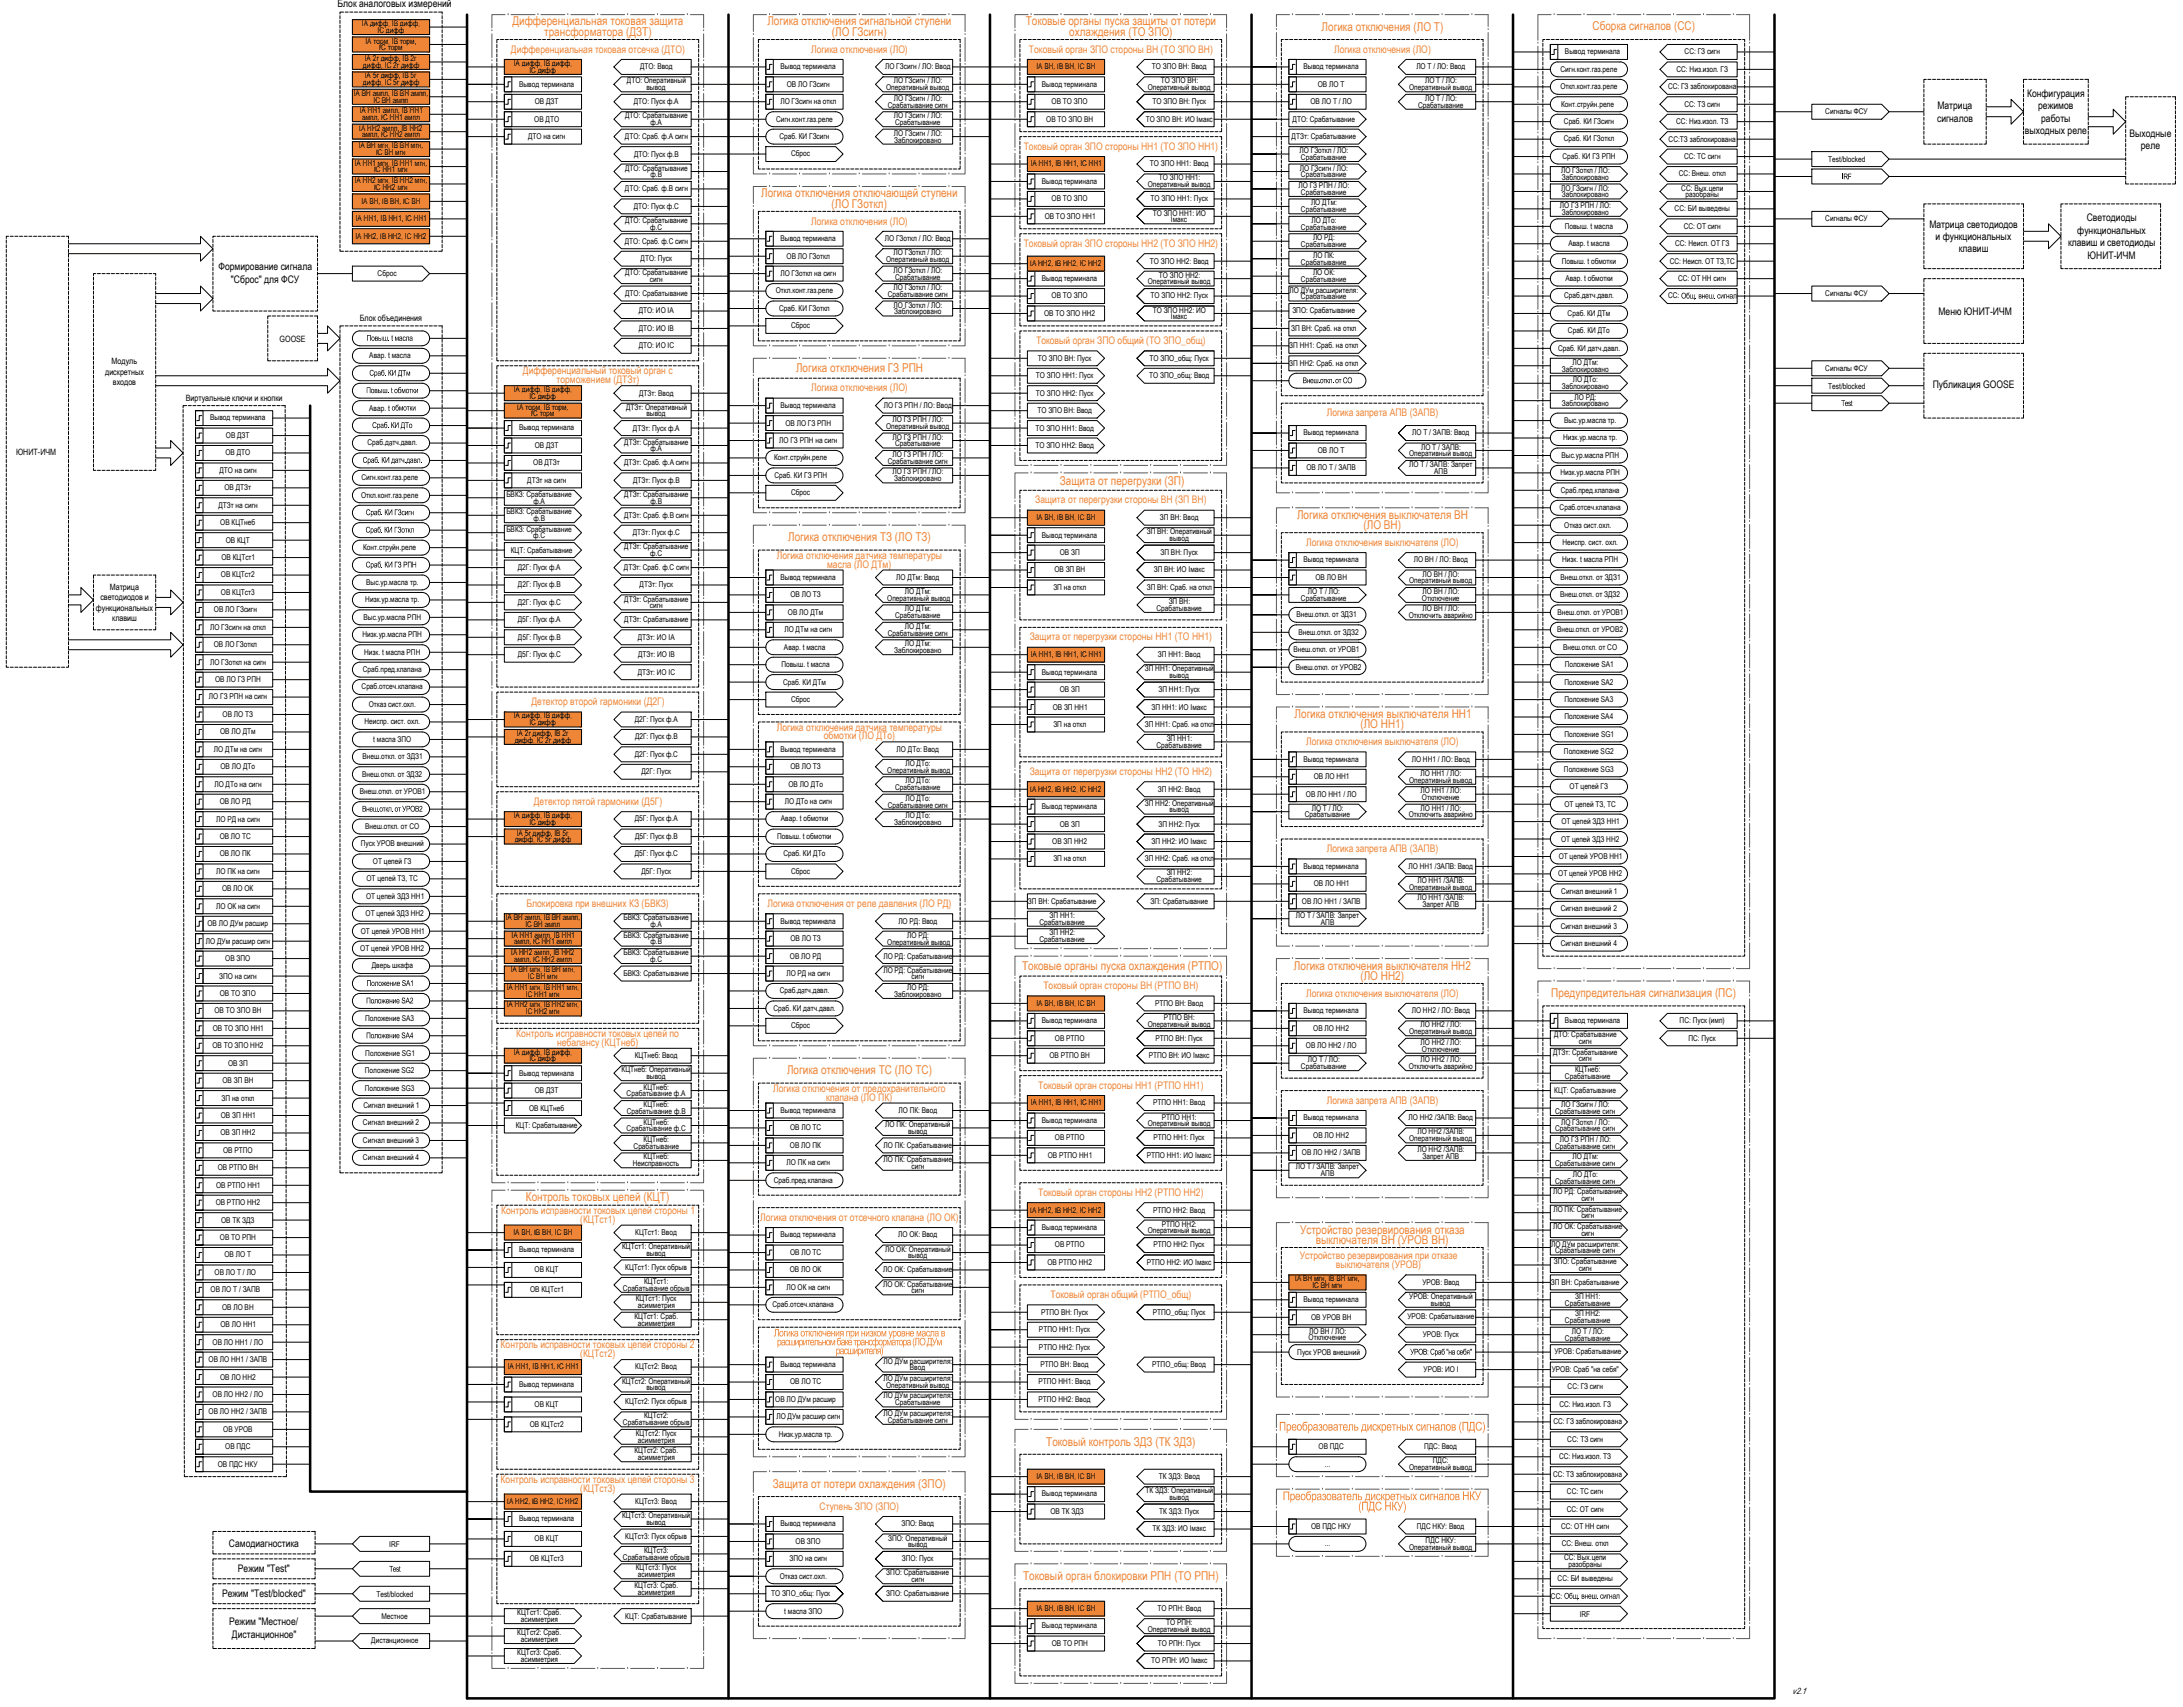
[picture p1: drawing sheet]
<svg xmlns="http://www.w3.org/2000/svg" width="877mm" height="685mm" viewBox="0 0 877 685" stroke-linecap="round" stroke-linejoin="round" font-family="sans-serif">
<defs><g id="words">
<g font-size="4.9" fill="#ef8637">
<text x="205.7" y="10.2">Дифференциальная токовая защита</text>
<text x="308.1" y="10.2">Логика отключения сигнальной ступени</text>
<text x="411.8" y="10.2">Токовые органы пуска защиты от потери</text>
<text x="218.5" y="14.4">трансформатора (ДЗТ)</text>
<text x="334" y="14.4">(ЛО ГЗсигн)</text>
<text x="429.3" y="14.4">охлаждения (ТО ЗПО)</text>
<text x="530.7" y="12.4">Логика отключения (ЛО Т)</text>
<text x="639.4" y="12.1">Сборка сигналов (СС)</text>
<text x="305.6" y="79.2">Логика отключения отключающей ступени</text>
<text x="333.9" y="83.4">(ЛО ГЗоткл)</text>
<text x="319.6" y="149.3">Логика отключения ГЗ РПН</text>
<text x="425.5" y="194.8">Защита от перегрузки (ЗП)</text>
<text x="520.8" y="208.2">Логика отключения выключателя ВН</text>
<text x="547.4" y="212.4">(ЛО ВН)</text>
<text x="316.5" y="217.3">Логика отключения ТЗ (ЛО ТЗ)</text>
<text x="519.8" y="288.2">Логика отключения выключателя НН1</text>
<text x="546.2" y="292.4">(ЛО НН1)</text>
<text x="410.4" y="389.3">Токовые органы пуска охлаждения (РТПО)</text>
<text x="519.5" y="389.2">Логика отключения выключателя НН2</text>
<text x="546.2" y="393.4">(ЛО НН2)</text>
<text x="622.9" y="400.1">Предупредительная сигнализация (ПС)</text>
<text x="316" y="431.3">Логика отключения ТС (ЛО ТС)</text>
<text x="211.2" y="482.3">Контроль токовых цепей (КЦТ)</text>
<text x="522" y="495.2">Устройство резервирования отказа</text>
<text x="528.3" y="499.4">выключателя ВН (УРОВ ВН)</text>
<text x="513.5" y="574.4">Преобразователь дискретных сигналов</text>
<text x="585.7" y="574.4">(ПДС )</text>
<text x="420.1" y="580.3">Токовый контроль ЗДЗ (ТК ЗДЗ)</text>
<text x="310.3" y="597.4">Защита от потери охлаждения (ЗПО)</text>
<text x="515.1" y="602.3">Преобразователь дискретных сигналов НКУ</text>
<text x="545.4" y="606.4">(ПДС НКУ</text>
<text x="563.4" y="606.4">)</text>
<text x="410.8" y="634.4">Токовый орган блокировки РПН (ТО РПН)</text>
</g>
<g font-size="4.2">
<text x="135.6" y="3">Блок аналоговых измерений</text>
<text x="813.9" y="38.9">Конфигурация</text>
<text x="777.9" y="43.8">Матрица</text>
<text x="818.4" y="43.9">режимов</text>
<text x="777.8" y="48.8">сигналов</text>
<text x="813" y="54">выходных реле</text>
<text x="819.6" y="49">работы</text>
<text x="855" y="54.9">Выходные</text>
<text x="859.6" y="59.9">реле</text>
<text x="837.9" y="88.8">Светодиоды</text>
<text x="774.7" y="91.3">Матрица светодиодов</text>
<text x="834.1" y="93.8">функциональных</text>
<text x="777.2" y="96.3">и функциональных</text>
<text x="786.5" y="101.3">клавиш</text>
<text x="830.4" y="98.8">клавиш и светодиоды</text>
<text x="838.2" y="103.9">ЮНИТ-ИЧМ</text>
<text x="87.7" y="108.4">Формирование сигнала</text>
<text x="92.7" y="113.5">&quot;Сброс&quot; для ФСУ</text>
<text x="778.4" y="126.4">Меню ЮНИТ-ИЧМ</text>
<text x="776" y="155.9">Публикация GOOSE</text>
<text x="310.7" y="536.6">Логика отключения при низком уровне масла в</text>
<text x="91.9" y="621.1">Самодиагностика</text>
<text x="95.5" y="631.3">Режим &quot;Test&quot;</text>
<text x="89.1" y="641.3">Режим &quot;Test/blocked&quot;</text>
<text x="92" y="652.5">Режим &quot;Местное/</text>
<text x="93.1" y="657.5">Дистанционное&quot;</text>
</g>
<g font-size="4.2" fill="#ef8637">
<text x="205.2" y="21.2">Дифференциальная токовая отсечка (ДТО)</text>
<text x="325.7" y="21.2">Логика отключения (ЛО)</text>
<text x="413.2" y="21.2">Токовый орган ЗПО стороны ВН (ТО ЗПО ВН)</text>
<text x="535.7" y="21.2">Логика отключения (ЛО)</text>
<text x="411" y="60.1">Токовый орган ЗПО стороны НН1 (ТО ЗПО НН1)</text>
<text x="325.7" y="90.2">Логика отключения (ЛО)</text>
<text x="411" y="99.1">Токовый орган ЗПО стороны НН2 (ТО ЗПО НН2)</text>
<text x="416" y="138.2">Токовый орган ЗПО общий (ТО ЗПО_общ)</text>
<text x="210" y="150.3">Дифференциальный токовый орган с</text>
<text x="223.4" y="153.9">торможением (ДТЗт)</text>
<text x="325.7" y="157.1">Логика отключения (ЛО)</text>
<text x="532.7" y="167.1">Логика запрета АПВ (ЗАПВ)</text>
<text x="415.7" y="202.1">Защита от перегрузки стороны ВН (ЗП ВН)</text>
<text x="524.5" y="219.1">Логика отключения выключателя (ЛО)</text>
<text x="311.9" y="224.3">Логика отключения датчика температуры</text>
<text x="332.1" y="227.9">масла (ЛО ДТм)</text>
<text x="413.5" y="257.1">Защита от перегрузки стороны НН1 (ТО НН1)</text>
<text x="213.4" y="283.1">Детектор второй гармоники (Д2Г)</text>
<text x="311.9" y="293.3">Логика отключения датчика температуры</text>
<text x="330.7" y="296.9">обмотки (ЛО ДТо)</text>
<text x="524.5" y="299.1">Логика отключения выключателя (ЛО)</text>
<text x="413.5" y="311.1">Защита от перегрузки стороны НН2 (ТО НН2)</text>
<text x="214.3" y="323.1">Детектор пятой гармоники (Д5Г)</text>
<text x="532.7" y="342.1">Логика запрета АПВ (ЗАПВ)</text>
<text x="211.4" y="364.1">Блокировка при внешних КЗ (БВКЗ)</text>
<text x="308.2" y="364.1">Логика отключения от реле давления (ЛО РД)</text>
<text x="419" y="397.1">Токовый орган стороны ВН (РТПО ВН)</text>
<text x="524.5" y="400.1">Логика отключения выключателя (ЛО)</text>
<text x="207.3" y="416.3">Контроль исправности токовых цепей по</text>
<text x="223.7" y="419.9">небалансу (КЦТнеб)</text>
<text x="416.8" y="437.1">Токовый орган стороны НН1 (РТПО НН1)</text>
<text x="310.4" y="438.3">Логика отключения от предохранительного</text>
<text x="331.7" y="441.9">клапана (ЛО ПК)</text>
<text x="532.7" y="443.1">Логика запрета АПВ (ЗАПВ)</text>
<text x="416.8" y="480.1">Токовый орган стороны НН2 (РТПО НН2)</text>
<text x="201.2" y="487.3">Контроль исправности токовых цепей стороны 1</text>
<text x="232.9" y="490.9">(КЦТст1)</text>
<text x="305.3" y="490.1">Логика отключения от отсечного клапана (ЛО ОК)</text>
<text x="521.9" y="505.3">Устройство резервирования при отказе</text>
<text x="536.4" y="508.9">выключателя (УРОВ)</text>
<text x="421.8" y="521.2">Токовый орган общий (РТПО_общ)</text>
<text x="201" y="541.3">Контроль исправности токовых цепей стороны 2</text>
<text x="232.9" y="544.9">(КЦТст2)</text>
<text x="312" y="540.1">расширительном баке трансформатора</text>
<text x="335.6" y="543.7">расширителя</text>
<text x="353.6" y="543.7">)</text>
<text x="366.3" y="540.1">(ЛО ДУм</text>
<text x="201" y="595.3">Контроль исправности токовых цепей стороны 3</text>
<text x="232.9" y="598.9">(КЦТст3)</text>
<text x="329.1" y="606.1">Ступень ЗПО (ЗПО)</text>
</g>
<g font-size="3.5">
<text x="144.5" y="128.9">Блок объединения</text>
<text x="112.3" y="137.1">GOOSE</text>
<text x="44.8" y="146.2">Модуль</text>
<text x="42.2" y="150.4">дискретных</text>
<text x="45.3" y="154.5">входов</text>
<text x="74.6" y="160.9">Виртуальные ключи и кнопки</text>
<text x="6.5" y="182.6">ЮНИТ-ИЧМ</text>
<text x="44.1" y="236.8">Матрица</text>
<text x="38.5" y="245.2">функциональных</text>
<text x="40.3" y="241">светодиодов и</text>
<text x="45.1" y="249.3">клавиш</text>
<text x="719.8" y="680.1">v2.1</text>
</g>
<g font-size="3.2">
<text x="145.3" y="10.4">IA дифф, IB дифф,</text>
<text x="146.7" y="17.5">IA торм, IB торм,</text>
<text x="151.6" y="13.2">IC дифф</text>
<text x="152.3" y="20.2">IC торм</text>
<text x="628.4" y="21.8">Вывод терминала</text>
<text x="676.4" y="21.8">СС: ГЗ сигн</text>
<text x="145.7" y="27.2">дифф, IC 2г дифф</text>
<text x="146.5" y="24.5">IA 2г дифф, IB 2г</text>
<text x="206.3" y="26.4">IA дифф, IB дифф,</text>
<text x="212.6" y="29.2">IC дифф</text>
<text x="257" y="27.8">ДТО: Ввод</text>
<text x="313.4" y="27.8">Вывод терминала</text>
<text x="355.4" y="27.8">ЛО ГЗсигн / ЛО: Ввод</text>
<text x="416.1" y="27.8">IA ВН, IB ВН, IC ВН</text>
<text x="462.5" y="27.8">ТО ЗПО ВН: Ввод</text>
<text x="523.4" y="27.8">Вывод терминала</text>
<text x="568.7" y="27.8">ЛО Т / ЛО: Ввод</text>
<text x="626.6" y="28.8">Сигн.конт.газ.реле</text>
<text x="673.1" y="28.9">СС: Низ.изол. ГЗ</text>
<text x="145.7" y="34.2">дифф, IC 5г дифф</text>
<text x="146.5" y="31.4">IA 5г дифф, IB 5г</text>
<text x="208.4" y="34.8">Вывод терминала</text>
<text x="251.7" y="33.5">ДТО: Оперативный</text>
<text x="315.9" y="34.8">ОВ ЛО ГЗсигн</text>
<text x="358.9" y="33.5">ЛО ГЗсигн / ЛО:</text>
<text x="418.4" y="34.8">Вывод терминала</text>
<text x="466.1" y="33.5">ТО ЗПО ВН:</text>
<text x="529.2" y="34.8">ОВ ЛО Т</text>
<text x="572.2" y="33.5">ЛО Т / ЛО:</text>
<text x="626.5" y="35.8">Откл.конт.газ.реле</text>
<text x="669.7" y="35.8">СС: ГЗ заблокирована</text>
<text x="142.1" y="38.5">IA ВН ампл, IB ВН ампл,</text>
<text x="150" y="41.2">IC ВН ампл</text>
<text x="214.7" y="41.9">ОВ ДЗТ</text>
<text x="254.5" y="41.9">ДТО: Пуск ф.А</text>
<text x="259.6" y="36.2">вывод</text>
<text x="313.3" y="41.9">ЛО ГЗсигн на откл</text>
<text x="355.8" y="36.2">Оперативный вывод</text>
<text x="358.9" y="40.5">ЛО ГЗсигн / ЛО:</text>
<text x="422.3" y="41.9">ОВ ТО ЗПО</text>
<text x="460.8" y="36.2">Оперативный вывод</text>
<text x="462.7" y="41.9">ТО ЗПО ВН: Пуск</text>
<text x="526.2" y="41.9">ОВ ЛО Т / ЛО</text>
<text x="565.8" y="36.2">Оперативный вывод</text>
<text x="572.2" y="40.5">ЛО Т / ЛО:</text>
<text x="144.4" y="45.5">IA НН1 ампл, IB НН1</text>
<text x="251" y="47.5">ДТО: Срабатывание</text>
<text x="356.4" y="43.2">Срабатывание сигн</text>
<text x="358.9" y="47.5">ЛО ГЗсигн / ЛО:</text>
<text x="569.4" y="43.2">Срабатывание</text>
<text x="626.8" y="42.8">Конт.струйн.реле</text>
<text x="676.3" y="42.8">СС: ТЗ сигн</text>
<text x="732.9" y="45.8">Сигналы ФСУ</text>
<text x="144.3" y="52.5">IA НН2 ампл, IB НН2</text>
<text x="145.4" y="48.2">ампл, IC НН1 ампл</text>
<text x="214.5" y="48.8">ОВ ДТО</text>
<text x="261.1" y="50.2">ф.А</text>
<text x="311.6" y="48.8">Сигн.конт.газ.реле</text>
<text x="359.4" y="50.2">Срабатывание</text>
<text x="420.1" y="48.8">ОВ ТО ЗПО ВН</text>
<text x="460" y="48.8">ТО ЗПО ВН: ИО Iмакс</text>
<text x="519" y="48.8">ДТО: Срабатывание</text>
<text x="628" y="49.8">Сраб. КИ ГЗсигн</text>
<text x="673" y="49.9">СС: Низ.изол. ТЗ</text>
<text x="144" y="59.5">IA ВН мгн, IB ВН мгн,</text>
<text x="145.4" y="55.2">ампл, IC НН2 ампл</text>
<text x="212.1" y="55.8">ДТО на сигн</text>
<text x="250.9" y="55.8">ДТО: Сраб. ф.А сигн</text>
<text x="313" y="55.8">Сраб. КИ ГЗсигн</text>
<text x="358.9" y="54.5">ЛО ГЗсигн / ЛО:</text>
<text x="359.1" y="57.2">Заблокировано</text>
<text x="518.6" y="55.8">ДТЗт: Срабатывание</text>
<text x="627.9" y="56.8">Сраб. КИ ГЗоткл</text>
<text x="670" y="56.8">СС:ТЗ заблокирована</text>
<text x="151" y="62.2">IC ВН мгн</text>
<text x="254.6" y="62.9">ДТО: Пуск ф.В</text>
<text x="317.6" y="62.7">Сброс</text>
<text x="521.8" y="61.5">ЛО ГЗоткл / ЛО:</text>
<text x="522.4" y="64.2">Срабатывание</text>
<text x="627.4" y="63.8">Сраб. КИ ГЗ РПН</text>
<text x="676.2" y="63.8">СС: ТС сигн</text>
<text x="734.1" y="65">Test/blocked</text>
<text x="142.4" y="66.5">IA НН1 мгн, IB НН1 мгн,</text>
<text x="150.2" y="69.2">IC НН1 мгн</text>
<text x="251" y="68.5">ДТО: Срабатывание</text>
<text x="261.2" y="71.2">ф.В</text>
<text x="413.8" y="66.8">IA НН1, IB НН1, IC НН1</text>
<text x="461.7" y="66.8">ТО ЗПО НН1: Ввод</text>
<text x="521.9" y="68.5">ЛО ГЗсигн / ЛО:</text>
<text x="522.4" y="71.2">Срабатывание</text>
<text x="626.8" y="69.5">ЛО ГЗоткл / ЛО:</text>
<text x="674.1" y="70.9">СС: Внеш. откл</text>
<text x="739.6" y="72">IRF</text>
<text x="142.4" y="73.5">IA НН2 мгн, IB НН2 мгн,</text>
<text x="150.2" y="76.2">IC НН2 мгн</text>
<text x="250.9" y="76.9">ДТО: Сраб. ф.В сигн</text>
<text x="418.4" y="73.8">Вывод терминала</text>
<text x="460.8" y="75.2">Оперативный вывод</text>
<text x="465.3" y="72.5">ТО ЗПО НН1:</text>
<text x="521.4" y="75.5">ЛО ГЗ РПН / ЛО:</text>
<text x="626.9" y="76.5">ЛО ГЗсигн / ЛО:</text>
<text x="627.1" y="72.2">Заблокировано</text>
<text x="675.1" y="76.5">СС: Вых.цепи</text>
<text x="145.1" y="81.8">IA ВН, IB ВН, IC ВН</text>
<text x="254.5" y="83.9">ДТО: Пуск ф.С</text>
<text x="422.3" y="80.8">ОВ ТО ЗПО</text>
<text x="461.9" y="80.8">ТО ЗПО НН1: Пуск</text>
<text x="522.4" y="78.2">Срабатывание</text>
<text x="526.4" y="82.5">ЛО ДТм:</text>
<text x="626.4" y="83.5">ЛО ГЗ РПН / ЛО:</text>
<text x="627.1" y="79.2">Заблокировано</text>
<text x="676.8" y="79.2">разобраны</text>
<text x="142.9" y="88.8">IA НН1, IB НН1, IC НН1</text>
<text x="251" y="89.5">ДТО: Срабатывание</text>
<text x="419.5" y="87.8">ОВ ТО ЗПО НН1</text>
<text x="462.9" y="86.5">ТО ЗПО НН1: ИО</text>
<text x="470.1" y="89.2">Iмакс</text>
<text x="522.4" y="85.2">Срабатывание</text>
<text x="526.6" y="89.5">ЛО ДТо:</text>
<text x="627.1" y="86.2">Заблокировано</text>
<text x="672.4" y="84.8">СС: БИ выведены</text>
<text x="732.9" y="88.8">Сигналы ФСУ</text>
<text x="142.7" y="95.8">IA НН2, IB НН2, IC НН2</text>
<text x="261.1" y="92.2">ф.С</text>
<text x="522.4" y="92.2">Срабатывание</text>
<text x="628.3" y="91.8">Повыш. t масла</text>
<text x="676.1" y="91.9">СС: ОТ сигн</text>
<text x="250.9" y="97.9">ДТО: Сраб. ф.С сигн</text>
<text x="313.4" y="96.8">Вывод терминала</text>
<text x="355.3" y="96.8">ЛО ГЗоткл / ЛО: Ввод</text>
<text x="522.4" y="99.2">Срабатывание</text>
<text x="527.2" y="96.5">ЛО РД:</text>
<text x="629.7" y="98.8">Авар. t масла</text>
<text x="672.6" y="98.8">СС: Неисп. ОТ ГЗ</text>
<text x="257.2" y="104.8">ДТО: Пуск</text>
<text x="315.8" y="103.8">ОВ ЛО ГЗоткл</text>
<text x="355.8" y="105.2">Оперативный вывод</text>
<text x="358.8" y="102.5">ЛО ГЗоткл / ЛО:</text>
<text x="413.7" y="106.8">IA НН2, IB НН2, IC НН2</text>
<text x="461.7" y="105.8">ТО ЗПО НН2: Ввод</text>
<text x="522.4" y="106.2">Срабатывание</text>
<text x="527.3" y="103.5">ЛО ПК:</text>
<text x="627.1" y="105.8">Повыш. t обмотки</text>
<text x="670.4" y="105.8">СС: Неисп. ОТ ТЗ,ТС</text>
<text x="151.6" y="110.7">Сброс</text>
<text x="251" y="110.5">ДТО: Срабатывание</text>
<text x="260.9" y="113.2">сигн</text>
<text x="313.3" y="110.9">ЛО ГЗоткл на сигн</text>
<text x="358.8" y="109.5">ЛО ГЗоткл / ЛО:</text>
<text x="359.4" y="112.2">Срабатывание</text>
<text x="418.4" y="112.8">Вывод терминала</text>
<text x="465.3" y="111.5">ТО ЗПО НН2:</text>
<text x="522.4" y="113.2">Срабатывание</text>
<text x="527.2" y="110.5">ЛО ОК:</text>
<text x="628.6" y="112.8">Авар. t обмотки</text>
<text x="673.8" y="112.9">СС: ОТ НН сигн</text>
<text x="251" y="118.9">ДТО: Срабатывание</text>
<text x="311.5" y="117.8">Откл.конт.газ.реле</text>
<text x="356.4" y="119.2">Срабатывание сигн</text>
<text x="358.8" y="116.5">ЛО ГЗоткл / ЛО:</text>
<text x="422.3" y="119.8">ОВ ТО ЗПО</text>
<text x="460.8" y="114.2">Оперативный вывод</text>
<text x="461.9" y="119.8">ТО ЗПО НН2: Пуск</text>
<text x="517.8" y="117.5">ЛО ДУм расширителя:</text>
<text x="628" y="119.8">Сраб.датч.давл.</text>
<text x="669.7" y="119.8">СС:</text>
<text x="675" y="119.8">Общ . внеш</text>
<text x="732.9" y="118.7">Сигналы ФСУ</text>
<text x="256.5" y="125.8">ДТО: ИО IА</text>
<text x="312.9" y="124.8">Сраб. КИ ГЗоткл</text>
<text x="358.8" y="123.5">ЛО ГЗоткл / ЛО:</text>
<text x="462.9" y="125.5">ТО ЗПО НН2: ИО</text>
<text x="518.9" y="125.8">ЗПО: Срабатывание</text>
<text x="522.4" y="120.2">Срабатывание</text>
<text x="317.6" y="131.7">Сброс</text>
<text x="359.1" y="126.2">Заблокировано</text>
<text x="419.3" y="126.8">ОВ ТО ЗПО НН2</text>
<text x="470.1" y="128.2">Iмакс</text>
<text x="629.4" y="126.8">Сраб. КИ ДТм</text>
<text x="147.2" y="136.8">Повыш</text>
<text x="158.4" y="136.8">масла</text>
<text x="256.5" y="132.8">ДТО: ИО IB</text>
<text x="518.4" y="132.8">ЗП ВН: Сраб. на откл</text>
<text x="629.6" y="133.8">Сраб. КИ ДТо</text>
<text x="148.3" y="143.8">Авар. t масла</text>
<text x="256.4" y="139.9">ДТО: ИО IС</text>
<text x="517.6" y="139.9">ЗП НН1: Сраб. на откл</text>
<text x="625.6" y="140.8">Сраб. КИ датч.давл.</text>
<text x="416.7" y="144.9">ТО ЗПО ВН: Пуск</text>
<text x="461.6" y="144.9">ТО ЗПО_общ: Пуск</text>
<text x="517.6" y="146.8">ЗП НН2: Сраб. на откл</text>
<text x="627.1" y="149.2">Заблокировано</text>
<text x="631.4" y="146.5">ЛО ДТм:</text>
<text x="732.9" y="148.7">Сигналы ФСУ</text>
<text x="148.3" y="150.8">Сраб</text>
<text x="415.9" y="151.8">ТО ЗПО НН1: Пуск</text>
<text x="461.4" y="151.8">ТО ЗПО_общ: Ввод</text>
<text x="523.1" y="153.8">Внеш</text>
<text x="529.4" y="153.8">.откл</text>
<text x="534.9" y="153.8">.от СО</text>
<text x="631.6" y="153.5">ЛО ДТо:</text>
<text x="734.1" y="156">Test/blocked</text>
<text x="147.1" y="157.8">Повыш</text>
<text x="158.3" y="157.8">обмотки</text>
<text x="206.3" y="157.5">IA дифф, IB дифф,</text>
<text x="212.6" y="160.2">IC дифф</text>
<text x="256.7" y="158.8">ДТЗт: Ввод</text>
<text x="415.9" y="158.8">ТО ЗПО НН2: Пуск</text>
<text x="627.1" y="156.2">Заблокировано</text>
<text x="632.2" y="160.5">ЛО РД:</text>
<text x="148.2" y="164.8">Авар. t</text>
<text x="157.3" y="164.8">обмотки</text>
<text x="207.7" y="164.5">IA торм, IB торм,</text>
<text x="213.3" y="167.2">IC торм</text>
<text x="251.4" y="164.5">ДТЗт: Оперативный</text>
<text x="259.6" y="167.2">вывод</text>
<text x="313.4" y="163.8">Вывод терминала</text>
<text x="354.8" y="163.8">ЛО ГЗ РПН / ЛО: Ввод</text>
<text x="416.5" y="165.9">ТО ЗПО ВН: Ввод</text>
<text x="627.1" y="163.2">Заблокировано</text>
<text x="739.3" y="163">Test</text>
<text x="84.4" y="168.8">Вывод терминала</text>
<text x="149.4" y="171.8">Сраб</text>
<text x="208.4" y="172.8">Вывод терминала</text>
<text x="254.2" y="172.8">ДТЗт: Пуск ф.А</text>
<text x="315.4" y="170.8">ОВ ЛО ГЗ РПН</text>
<text x="355.8" y="172.2">Оперативный вывод</text>
<text x="358.3" y="169.5">ЛО ГЗ РПН / ЛО:</text>
<text x="415.7" y="172.8">ТО ЗПО НН1: Ввод</text>
<text x="628" y="169.8">Выс.ур.масла тр.</text>
<text x="90.7" y="175.8">ОВ ДЗТ</text>
<text x="147.6" y="178.8">Сраб.д тч.давл.</text>
<text x="156.2" y="178.8">а</text>
<text x="214.7" y="179.8">ОВ ДЗТ</text>
<text x="250.6" y="178.5">ДТЗт: Срабатывание</text>
<text x="312.9" y="177.8">ЛО ГЗ РПН на сигн</text>
<text x="358.3" y="176.5">ЛО ГЗ РПН / ЛО:</text>
<text x="359.4" y="179.2">Срабатывание</text>
<text x="415.7" y="179.8">ТО ЗПО НН2: Ввод</text>
<text x="523.4" y="174.8">Вывод терминала</text>
<text x="567" y="174.8">ЛО Т / ЗАПВ: Ввод</text>
<text x="627.7" y="176.8">Низк.ур.масла тр.</text>
<text x="90.5" y="182.8">ОВ ДТО</text>
<text x="145.7" y="185.8">Сраб</text>
<text x="162.4" y="185.8">.давл</text>
<text x="168.8" y="185.8">.</text>
<text x="261.1" y="181.2">ф.А</text>
<text x="310.8" y="184.8">Конт.струйн.реле</text>
<text x="358.3" y="183.5">ЛО ГЗ РПН / ЛО:</text>
<text x="529.2" y="181.9">ОВ ЛО Т</text>
<text x="565.8" y="183.2">Оперативный вывод</text>
<text x="570.6" y="180.5">ЛО Т / ЗАПВ:</text>
<text x="626.9" y="183.8">Выс.ур.масла РПН</text>
<text x="88.1" y="189.9">ДТО на сигн</text>
<text x="214.1" y="186.8">ОВ ДТЗт</text>
<text x="250.6" y="186.8">ДТЗт: Сраб. ф.А сигн</text>
<text x="310.9" y="191.8">Сраб. КИ ГЗ РПН</text>
<text x="356.4" y="186.2">Срабатывание сигн</text>
<text x="358.3" y="190.5">ЛО ГЗ РПН / ЛО:</text>
<text x="524.6" y="188.8">ОВ ЛО Т / ЗАПВ</text>
<text x="565.8" y="187.5">ЛО Т / ЗАПВ: Запрет</text>
<text x="575.9" y="190.2">АПВ</text>
<text x="626.6" y="190.8">Низк.ур.масла РПН</text>
<text x="90.1" y="196.8">ОВ ДТЗт</text>
<text x="145.1" y="192.8">Сигн.конт.газ.реле</text>
<text x="211.7" y="193.8">ДТЗт на сигн</text>
<text x="254.2" y="193.8">ДТЗт: Пуск ф.В</text>
<text x="359.1" y="193.2">Заблокировано</text>
<text x="626.7" y="197.8">Сраб.пред.клапана</text>
<text x="87.7" y="203.8">ДТЗт на сигн</text>
<text x="145" y="199.8">Откл.конт.газ.реле</text>
<text x="203.3" y="199.5">БВКЗ: Срабатывание</text>
<text x="214.2" y="202.2">ф.А</text>
<text x="250.6" y="199.5">ДТЗт: Срабатывание</text>
<text x="261.2" y="202.2">ф.В</text>
<text x="317.6" y="198.7">Сброс</text>
<text x="146.9" y="206.8">Сраб</text>
<text x="203.3" y="206.5">БВКЗ: Срабатывание</text>
<text x="214.2" y="209.2">ф.В</text>
<text x="250.6" y="207.8">ДТЗт: Сраб. ф.В сигн</text>
<text x="416.1" y="208.8">IA ВН, IB ВН, IC ВН</text>
<text x="465.7" y="208.8">ЗП ВН: Ввод</text>
<text x="626.2" y="204.8">Сраб.отсеч.клапана</text>
<text x="88.5" y="210.9">ОВ КЦТнеб</text>
<text x="146.8" y="213.8">Сраб</text>
<text x="203.3" y="213.5">БВКЗ: Срабатывание</text>
<text x="254.1" y="214.8">ДТЗт: Пуск ф.С</text>
<text x="418.4" y="215.8">Вывод терминала</text>
<text x="460.4" y="214.5">ЗП ВН: Оперативный</text>
<text x="628.1" y="211.8">Отказ сист.охл.</text>
<text x="90.7" y="217.8">ОВ КЦТ</text>
<text x="145.8" y="220.8">Конт.струйн.реле</text>
<text x="205.1" y="221.9">КЦТ: Срабатывание</text>
<text x="214.1" y="216.2">ф.С</text>
<text x="250.6" y="220.5">ДТЗт: Срабатывание</text>
<text x="469.6" y="217.2">вывод</text>
<text x="627.3" y="218.8">Неиспр. сист. охл.</text>
<text x="88.9" y="224.8">ОВ КЦТст1</text>
<text x="146.9" y="227.8">Сраб</text>
<text x="261.1" y="223.2">ф.С</text>
<text x="425.5" y="222.8">ОВ ЗП</text>
<text x="465.9" y="222.8">ЗП ВН: Пуск</text>
<text x="523.4" y="225.8">Вывод терминала</text>
<text x="567.6" y="225.8">ЛО ВН / ЛО: Ввод</text>
<text x="627.2" y="225.8">Низк. t масла РПН</text>
<text x="88.7" y="231.8">ОВ КЦТст2</text>
<text x="207.9" y="228.8">Д2Г: Пуск ф.А</text>
<text x="250.5" y="228.8">ДТЗт: Сраб. ф.С сигн</text>
<text x="313.4" y="232.8">Вывод терминала</text>
<text x="359.9" y="232.8">ЛО ДТм: Ввод</text>
<text x="423.4" y="229.8">ОВ ЗП ВН</text>
<text x="463.2" y="229.8">ЗП ВН: ИО Iмакс</text>
<text x="528.2" y="232.8">ОВ ЛО ВН</text>
<text x="571.2" y="231.5">ЛО ВН / ЛО:</text>
<text x="626.6" y="232.8">Внеш.откл. от ЗДЗ1</text>
<text x="88.7" y="238.8">ОВ КЦТст3</text>
<text x="147" y="234.8">Выс.ур.масла тр.</text>
<text x="208" y="235.8">Д2Г: Пуск ф.B</text>
<text x="256.8" y="235.8">ДТЗт: Пуск</text>
<text x="317.4" y="239.9">ОВ ЛО ТЗ</text>
<text x="363.4" y="238.5">ЛО ДТм:</text>
<text x="422.9" y="236.8">ЗП на откл</text>
<text x="460.4" y="236.8">ЗП ВН: Сраб. на откл</text>
<text x="525.2" y="238.5">ЛО Т / ЛО:</text>
<text x="565.8" y="234.2">Оперативный вывод</text>
<text x="571.2" y="238.5">ЛО ВН / ЛО:</text>
<text x="626.4" y="239.9">Внеш.откл. от ЗДЗ2</text>
<text x="85.9" y="245.8">ОВ ЛО ГЗсигн</text>
<text x="146.7" y="241.8">Низк.ур.масла тр.</text>
<text x="207.9" y="242.9">Д2Г: Пуск ф.C</text>
<text x="250.6" y="241.5">ДТЗт: Срабатывание</text>
<text x="260.9" y="244.2">сигн</text>
<text x="356.3" y="241.2">Оперативный вывод</text>
<text x="363.4" y="245.5">ЛО ДТм:</text>
<text x="464.4" y="245.2">Срабатывание</text>
<text x="469.3" y="242.5">ЗП ВН:</text>
<text x="522.4" y="241.2">Срабатывание</text>
<text x="570.9" y="241.2">Отключение</text>
<text x="571.2" y="245.5">ЛО ВН / ЛО:</text>
<text x="146" y="248.8">Выс.ур.масла РПН</text>
<text x="207.9" y="249.8">Д5Г: Пуск ф.А</text>
<text x="250.6" y="249.8">ДТЗт: Срабатывание</text>
<text x="316.4" y="246.8">ОВ ЛО ДТм</text>
<text x="359.4" y="248.2">Срабатывание</text>
<text x="520.6" y="247.9">Внеш.откл. от ЗДЗ1</text>
<text x="565.6" y="248.2">Отключить аварийно</text>
<text x="625.4" y="246.8">Внеш.откл. от УРОВ1</text>
<text x="84.4" y="252.8">ЛО ГЗсигн на откл</text>
<text x="145.6" y="255.8">Низк.ур.масла РПН</text>
<text x="208" y="256.8">Д5Г: Пуск ф.B</text>
<text x="256.1" y="256.8">ДТЗт: ИО IА</text>
<text x="314.9" y="253.8">ЛО ДТм на сигн</text>
<text x="356.4" y="255.2">Срабатывание сигн</text>
<text x="363.4" y="252.5">ЛО ДТм:</text>
<text x="521.4" y="254.8">Внеш.откл. от ЗДЗ2</text>
<text x="625.2" y="253.8">Внеш.откл. от УРОВ2</text>
<text x="85.8" y="259.8">ОВ ЛО ГЗоткл</text>
<text x="146.2" y="262.8">Низк. t масла РПН</text>
<text x="207.9" y="263.9">Д5Г: Пуск ф.C</text>
<text x="256.2" y="263.9">ДТЗт: ИО IB</text>
<text x="314.8" y="260.8">Авар. t масла</text>
<text x="359.1" y="262.2">Заблокировано</text>
<text x="363.4" y="259.5">ЛО ДТм:</text>
<text x="413.8" y="263.9">IA НН1, IB НН1, IC НН1</text>
<text x="464.9" y="263.9">ЗП НН1: Ввод</text>
<text x="519.4" y="261.8">Внеш.откл. от УРОВ1</text>
<text x="627.6" y="260.8">Внеш.откл. от СО</text>
<text x="84.4" y="266.8">ЛО ГЗоткл на сигн</text>
<text x="145.7" y="269.8">Сраб.пред.клапана</text>
<text x="313.8" y="267.8">Повыш. t масла</text>
<text x="459.6" y="269.5">ЗП НН1: Оперативный</text>
<text x="520.3" y="268.8">Внеш.откл. от УРОВ2</text>
<text x="628.3" y="267.8">Положение SA1</text>
<text x="86.4" y="273.8">ОВ ЛО ГЗ РПН</text>
<text x="256.1" y="270.8">ДТЗт: ИО IC</text>
<text x="314.4" y="274.8">Сраб. КИ ДТм</text>
<text x="418.4" y="270.8">Вывод терминала</text>
<text x="469.6" y="272.2">вывод</text>
<text x="628.1" y="274.8">Положение SA2</text>
<text x="83.9" y="280.8">ЛО ГЗ РПН на сигн</text>
<text x="145.2" y="276.8">Сраб.отсеч.клапана</text>
<text x="317.6" y="281.7">Сброс</text>
<text x="425.5" y="277.8">ОВ ЗП</text>
<text x="465.1" y="277.8">ЗП НН1: Пуск</text>
<text x="628.1" y="281.8">Положение SA3</text>
<text x="89.4" y="287.8">ОВ ЛО ТЗ</text>
<text x="148.1" y="283.8">Отказ сист.охл.</text>
<text x="422.7" y="284.9">ОВ ЗП НН1</text>
<text x="462.4" y="284.9">ЗП НН1: ИО Iмакс</text>
<text x="146.3" y="290.8">Неиспр. сист. охл.</text>
<text x="206.3" y="288.4">IA дифф, IB дифф,</text>
<text x="212.6" y="291.2">IC дифф</text>
<text x="254.9" y="289.8">Д2Г: Пуск ф.А</text>
<text x="422.9" y="291.8">ЗП на откл</text>
<text x="459.6" y="291.8">ЗП НН1: Сраб. на откл</text>
<text x="628.1" y="288.8">Положение SA4</text>
<text x="88.4" y="294.8">ОВ ЛО ДТм</text>
<text x="149.9" y="297.8">t масла ЗПО</text>
<text x="206.7" y="298.2">дифф, IC 2г дифф</text>
<text x="207.5" y="295.5">IA 2г дифф, IB 2г</text>
<text x="255" y="296.8">Д2Г: Пуск ф.В</text>
<text x="468.4" y="297.5">ЗП НН1:</text>
<text x="628.1" y="295.8">Положение SG1</text>
<text x="85.9" y="301.8">ЛО ДТм на сигн</text>
<text x="145.6" y="304.8">Внеш.откл. от ЗДЗ1</text>
<text x="254.9" y="303.8">Д2Г: Пуск ф.С</text>
<text x="313.4" y="301.8">Вывод терминала</text>
<text x="360" y="301.8">ЛО ДТо: Ввод</text>
<text x="464.4" y="300.2">Срабатывание</text>
<text x="523.4" y="305.8">Вывод терминала</text>
<text x="566.8" y="305.8">ЛО НН1 / ЛО: Ввод</text>
<text x="628" y="302.8">Положение SG2</text>
<text x="88.5" y="308.9">ОВ ЛО ДТо</text>
<text x="145.4" y="311.8">Внеш.откл. от ЗДЗ2</text>
<text x="257.6" y="310.8">Д2Г: Пуск</text>
<text x="317.4" y="308.9">ОВ ЛО ТЗ</text>
<text x="356.3" y="310.2">Оперативный вывод</text>
<text x="363.5" y="307.5">ЛО ДТо:</text>
<text x="570.4" y="311.5">ЛО НН1 / ЛО:</text>
<text x="628" y="309.8">Положение SG3</text>
<text x="86.1" y="315.8">ЛО ДТо на сигн</text>
<text x="316.6" y="315.8">ОВ ЛО ДТо</text>
<text x="359.4" y="317.2">Срабатывание</text>
<text x="363.5" y="314.5">ЛО ДТо:</text>
<text x="413.7" y="317.8">IA НН2, IB НН2, IC НН2</text>
<text x="464.9" y="317.8">ЗП НН2: Ввод</text>
<text x="527.5" y="312.8">ОВ ЛО НН1</text>
<text x="565.8" y="314.2">Оперативный вывод</text>
<text x="630.2" y="316.9">ОТ цепей ГЗ</text>
<text x="88.2" y="322.8">ОВ ЛО РД</text>
<text x="144.4" y="318.8">Внеш.откл. от УРОВ1</text>
<text x="315.1" y="322.8">ЛО ДТо на сигн</text>
<text x="363.5" y="321.5">ЛО ДТо:</text>
<text x="459.6" y="323.5">ЗП НН2: Оперативный</text>
<text x="524.4" y="319.8">ОВ ЛО НН1 / ЛО</text>
<text x="570.4" y="318.5">ЛО НН1 / ЛО:</text>
<text x="570.9" y="321.2">Отключение</text>
<text x="628.2" y="323.8">ОТ цепей ТЗ, ТС</text>
<text x="86.8" y="329.9">ЛО РД на сигн</text>
<text x="145.4" y="325.8">Внеш</text>
<text x="151.7" y="325.8">.откл</text>
<text x="157.2" y="325.8">.от УРОВ</text>
<text x="168.3" y="325.8">2</text>
<text x="206.3" y="328.5">IA дифф, IB дифф,</text>
<text x="254.9" y="329.8">Д5Г: Пуск ф.А</text>
<text x="313.5" y="329.8">Авар. t обмотки</text>
<text x="356.4" y="324.2">Срабатывание сигн</text>
<text x="363.5" y="328.5">ЛО ДТо:</text>
<text x="418.4" y="324.8">Вывод терминала</text>
<text x="469.6" y="326.2">вывод</text>
<text x="523.9" y="328.2">Срабатывание</text>
<text x="526.7" y="325.4">ЛО Т / ЛО:</text>
<text x="565.6" y="328.2">Отключить аварийно</text>
<text x="570.4" y="325.5">ЛО НН1 / ЛО:</text>
<text x="146.6" y="332.8">Внеш.откл. от СО</text>
<text x="207.5" y="335.4">IA 5г дифф, IB 5г</text>
<text x="212.6" y="331.2">IC дифф</text>
<text x="359.1" y="331.2">Заблокировано</text>
<text x="425.5" y="331.8">ОВ ЗП</text>
<text x="465.1" y="331.8">ЗП НН2: Пуск</text>
<text x="627" y="330.8">ОТ цепей ЗДЗ НН1</text>
<text x="88.2" y="336.8">ОВ ЛО ТС</text>
<text x="144.9" y="339.7">Пуск УРОВ внешний</text>
<text x="206.7" y="338.2">дифф, IC 5г дифф</text>
<text x="255" y="336.8">Д5Г: Пуск ф.В</text>
<text x="312.1" y="336.8">Повыш. t обмотки</text>
<text x="422.5" y="338.8">ОВ ЗП НН2</text>
<text x="462.4" y="338.8">ЗП НН2: ИО Iмакс</text>
<text x="626.8" y="337.9">ОТ цепей ЗДЗ НН2</text>
<text x="88.2" y="343.8">ОВ ЛО ПК</text>
<text x="149.8" y="346.8">ОТ цепей ГЗ</text>
<text x="254.9" y="343.8">Д5Г: Пуск ф.С</text>
<text x="314.6" y="343.8">Сраб. КИ ДТо</text>
<text x="422.9" y="345.9">ЗП на откл</text>
<text x="459.6" y="345.9">ЗП НН2: Сраб. на откл</text>
<text x="625.8" y="344.8">ОТ цепей УРОВ НН1</text>
<text x="86.8" y="350.8">ЛО ПК на сигн</text>
<text x="147.2" y="353.9">ОТ цепей ТЗ, ТС</text>
<text x="257.6" y="350.8">Д5Г: Пуск</text>
<text x="317.6" y="350.7">Сброс</text>
<text x="468.4" y="351.5">ЗП НН2:</text>
<text x="523.4" y="348.8">Вывод терминала</text>
<text x="565.6" y="348.8">ЛО НН1 /ЗАПВ: Ввод</text>
<text x="625.7" y="351.8">ОТ цепей УРОВ НН2</text>
<text x="89.1" y="357.8">ОВ ЛО ОК</text>
<text x="464.4" y="354.2">Срабатывание</text>
<text x="527.5" y="355.8">ОВ ЛО НН1</text>
<text x="565.8" y="357.2">Оперативный вывод</text>
<text x="569.1" y="354.5">ЛО НН1 /ЗАПВ:</text>
<text x="626.9" y="358.8">Сигнал внешний 1</text>
<text x="86.8" y="364.8">ЛО ОК на сигн</text>
<text x="147" y="360.8">ОТ цепей ЗДЗ НН1</text>
<text x="412.7" y="362.8">ЗП ВН: Срабатывание</text>
<text x="461.9" y="362.8">ЗП: Срабатывание</text>
<text x="522.8" y="362.8">ОВ ЛО НН1 / ЗАПВ</text>
<text x="569.1" y="361.5">ЛО НН1 /ЗАПВ:</text>
<text x="571.1" y="364.2">Запрет АПВ</text>
<text x="626.7" y="365.8">Сигнал внешний 2</text>
<text x="83.3" y="371.8">ОВ ЛО ДУм расшир</text>
<text x="146.8" y="367.8">ОТ цепей ЗДЗ НН2</text>
<text x="203.1" y="369.4">IA ВН ампл, IB ВН ампл,</text>
<text x="250.3" y="369.5">БВКЗ: Срабатывание</text>
<text x="313.4" y="370.8">Вывод терминала</text>
<text x="360.7" y="370.8">ЛО РД: Ввод</text>
<text x="417.4" y="371.2">Срабатывание</text>
<text x="421.5" y="368.5">ЗП НН1:</text>
<text x="520.3" y="368.5">ЛО Т / ЗАПВ: Запрет</text>
<text x="530.4" y="371.2">АПВ</text>
<text x="144.9" y="374.9">ОТ цепей УРОВ НН1</text>
<text x="205.4" y="376.5">IA НН1 ампл, IB НН1</text>
<text x="211" y="372.2">IC ВН ампл</text>
<text x="250.3" y="376.5">БВКЗ: Срабатывание</text>
<text x="261.1" y="372.2">ф.А</text>
<text x="317.4" y="377.8">ОВ ЛО ТЗ</text>
<text x="364.2" y="376.5">ЛО РД:</text>
<text x="421.5" y="375.5">ЗП НН2:</text>
<text x="626.7" y="372.8">Сигнал внешний 3</text>
<text x="82.7" y="378.8">ЛО ДУм расшир сигн</text>
<text x="144.7" y="381.8">ОТ цепей УРОВ НН2</text>
<text x="205.3" y="383.4">IA НН2 ампл, IB НН2</text>
<text x="206.4" y="379.2">ампл, IC НН1 ампл</text>
<text x="250.3" y="383.5">БВКЗ: Срабатывание</text>
<text x="261.2" y="379.2">ф.В</text>
<text x="356.3" y="379.2">Оперативный вывод</text>
<text x="417.4" y="378.2">Срабатывание</text>
<text x="626.7" y="379.8">Сигнал внешний 4</text>
<text x="90.5" y="385.8">ОВ ЗПО</text>
<text x="149.3" y="388.8">Дверь шкафа</text>
<text x="206.4" y="386.2">ампл, IC НН2 ампл</text>
<text x="261.1" y="386.2">ф.С</text>
<text x="317.2" y="384.8">ОВ ЛО РД</text>
<text x="354.7" y="384.8">ЛО РД: Срабатывание</text>
<text x="88" y="392.8">ЗПО на сигн</text>
<text x="147.2" y="395.8">Положение</text>
<text x="161.3" y="395.8">SA1</text>
<text x="205" y="390.4">IA ВН мгн, IB ВН мгн,</text>
<text x="212" y="393.2">IC ВН мгн</text>
<text x="250.3" y="391.8">БВКЗ: Срабатывание</text>
<text x="315.8" y="391.8">ЛО РД на сигн</text>
<text x="354.7" y="390.5">ЛО РД: Срабатывание</text>
<text x="366" y="393.2">сигн</text>
<text x="88.3" y="399.8">ОВ ТО ЗПО</text>
<text x="203.4" y="397.5">IA НН1 мгн, IB НН1 мгн,</text>
<text x="211.2" y="400.2">IC НН1 мгн</text>
<text x="313.1" y="398.8">Сраб.д тч.давл.</text>
<text x="321.7" y="398.8">а</text>
<text x="359.1" y="400.2">Заблокировано</text>
<text x="364.2" y="397.5">ЛО РД:</text>
<text x="86.1" y="406.8">ОВ ТО ЗПО ВН</text>
<text x="147" y="402.8">Положение</text>
<text x="161.1" y="402.8">SA2</text>
<text x="203.4" y="404.4">IA НН2 мгн, IB НН2 мгн,</text>
<text x="211.2" y="407.2">IC НН2 мгн</text>
<text x="310.6" y="405.8">Сраб. КИ датч.давл.</text>
<text x="416.1" y="403.8">IA ВН, IB ВН, IC ВН</text>
<text x="463.8" y="403.8">РТПО ВН: Ввод</text>
<text x="523.4" y="406.8">Вывод терминала</text>
<text x="566.8" y="406.8">ЛО НН2 / ЛО: Ввод</text>
<text x="85.5" y="413.8">ОВ ТО ЗПО НН1</text>
<text x="146.6" y="409.8">Положение SA3</text>
<text x="317.6" y="412.7">Сброс</text>
<text x="418.4" y="410.8">Вывод терминала</text>
<text x="460.8" y="412.2">Оперативный вывод</text>
<text x="467.3" y="409.5">РТПО ВН:</text>
<text x="527.3" y="413.8">ОВ ЛО НН2</text>
<text x="570.4" y="412.5">ЛО НН2 / ЛО:</text>
<text x="628.4" y="410.8">Вывод терминала</text>
<text x="674.4" y="410.8">ПС: Пуск (имп)</text>
<text x="147" y="416.8">Положение</text>
<text x="161.1" y="416.8">SA4</text>
<text x="423.6" y="417.8">ОВ РТПО</text>
<text x="464" y="417.8">РТПО ВН: Пуск</text>
<text x="565.8" y="415.2">Оперативный вывод</text>
<text x="570.4" y="419.5">ЛО НН2 / ЛО:</text>
<text x="624" y="416.5">ДТО: Срабатывание</text>
<text x="633.9" y="419.2">сигн</text>
<text x="677.9" y="417.8">ПС: Пуск</text>
<text x="85.3" y="420.8">ОВ ТО ЗПО НН2</text>
<text x="146.7" y="423.8">Положение SG1</text>
<text x="206.3" y="423.4">IA дифф, IB дифф,</text>
<text x="254.9" y="424.7">КЦТнеб: Ввод</text>
<text x="421.4" y="424.8">ОВ РТПО ВН</text>
<text x="461.3" y="424.8">РТПО ВН: ИО Iмакс</text>
<text x="524.4" y="420.8">ОВ ЛО НН2 / ЛО</text>
<text x="570.9" y="422.2">Отключение</text>
<text x="623.6" y="423.5">ДТЗт: Срабатывание</text>
<text x="91.6" y="427.8">ОВ ЗП</text>
<text x="146.5" y="430.8">Положение SG2</text>
<text x="208.4" y="431.8">Вывод терминала</text>
<text x="212.6" y="426.2">IC дифф</text>
<text x="249.6" y="430.5">КЦТнеб: Оперативный</text>
<text x="522.4" y="429.2">Срабатывание</text>
<text x="525.2" y="426.5">ЛО Т / ЛО:</text>
<text x="565.6" y="429.2">Отключить аварийно</text>
<text x="570.4" y="426.5">ЛО НН2 / ЛО:</text>
<text x="632.4" y="430.5">КЦТнеб:</text>
<text x="633.9" y="426.2">сигн</text>
<text x="89.4" y="434.8">ОВ ЗП ВН</text>
<text x="146.5" y="437.8">Положение SG3</text>
<text x="258.4" y="437.5">КЦТнеб:</text>
<text x="259.6" y="433.2">вывод</text>
<text x="628.4" y="433.2">Срабатывание</text>
<text x="88.9" y="441.8">ЗП на откл</text>
<text x="214.7" y="438.8">ОВ ДЗТ</text>
<text x="251.6" y="440.2">Срабатывание ф.А</text>
<text x="413.8" y="443.8">IA НН1, IB НН1, IC НН1</text>
<text x="463" y="443.8">РТПО НН1: Ввод</text>
<text x="624.1" y="438.8">КЦТ: Срабатывание</text>
<text x="88.7" y="448.8">ОВ ЗП НН1</text>
<text x="145.9" y="444.8">Сигнал внешний 1</text>
<text x="212.5" y="445.8">ОВ КЦТнеб</text>
<text x="251.7" y="447.2">Срабатывание ф.В</text>
<text x="258.4" y="444.5">КЦТнеб:</text>
<text x="313.4" y="446.8">Вывод терминала</text>
<text x="360.8" y="446.8">ЛО ПК: Ввод</text>
<text x="466.5" y="449.5">РТПО НН1:</text>
<text x="523.4" y="449.8">Вывод терминала</text>
<text x="565.6" y="449.8">ЛО НН2 /ЗАПВ: Ввод</text>
<text x="624.4" y="447.2">Срабатывание сигн</text>
<text x="626.9" y="444.4">ЛО ГЗсигн / ЛО:</text>
<text x="88.5" y="455.8">ОВ ЗП НН2</text>
<text x="145.7" y="451.8">Сигнал внешний 2</text>
<text x="207.1" y="452.8">КЦТ: Срабатывание</text>
<text x="251.6" y="454.2">Срабатывание ф.С</text>
<text x="258.4" y="451.5">КЦТнеб:</text>
<text x="317.2" y="453.8">ОВ ЛО ТС</text>
<text x="355.5" y="452.5">ЛО ПК: Оперативный</text>
<text x="364.6" y="455.2">вывод</text>
<text x="418.4" y="450.8">Вывод терминала</text>
<text x="460.8" y="452.2">Оперативный вывод</text>
<text x="569.1" y="455.5">ЛО НН2 /ЗАПВ:</text>
<text x="624.4" y="454.2">Срабатывание сигн</text>
<text x="626.8" y="451.5">ЛО ГЗоткл / ЛО:</text>
<text x="145.7" y="458.8">Сигнал внешний 3</text>
<text x="254.4" y="461.2">Срабатывание</text>
<text x="258.4" y="458.5">КЦТнеб:</text>
<text x="317.2" y="460.8">ОВ ЛО ПК</text>
<text x="354.7" y="460.8">ЛО ПК: Срабатывание</text>
<text x="423.6" y="457.8">ОВ РТПО</text>
<text x="463.2" y="457.8">РТПО НН1: Пуск</text>
<text x="527.3" y="456.9">ОВ ЛО НН2</text>
<text x="565.8" y="458.2">Оперативный вывод</text>
<text x="624.4" y="461.2">Срабатывание сигн</text>
<text x="626.4" y="458.5">ЛО ГЗ РПН / ЛО:</text>
<text x="89.6" y="462.8">ОВ РТПО</text>
<text x="145.7" y="465.8">Сигнал внешний 4</text>
<text x="258.4" y="465.5">КЦТнеб:</text>
<text x="315.8" y="467.8">ЛО ПК на сигн</text>
<text x="354.7" y="466.5">ЛО ПК: Срабатывание</text>
<text x="420.7" y="464.8">ОВ РТПО НН1</text>
<text x="460.4" y="464.8">РТПО НН1: ИО Iмакс</text>
<text x="522.8" y="463.8">ОВ ЛО НН2 / ЗАПВ</text>
<text x="569.1" y="462.5">ЛО НН2 /ЗАПВ:</text>
<text x="571.1" y="465.2">Запрет АПВ</text>
<text x="631.4" y="465.4">ЛО ДТм:</text>
<text x="87.4" y="469.8">ОВ РТПО ВН</text>
<text x="254.1" y="468.2">Неисправность</text>
<text x="366" y="469.2">сигн</text>
<text x="520.3" y="469.5">ЛО Т / ЗАПВ: Запрет</text>
<text x="530.4" y="472.2">АПВ</text>
<text x="624.4" y="468.2">Срабатывание сигн</text>
<text x="631.6" y="472.5">ЛО ДТо:</text>
<text x="86.8" y="476.8">ОВ РТПО НН1</text>
<text x="310.7" y="474.8">Сраб.пред.клапана</text>
<text x="623.7" y="479.5">ЛО РД: Срабатывание</text>
<text x="624.4" y="475.2">Срабатывание сигн</text>
<text x="86.6" y="483.8">ОВ РТПО НН2</text>
<text x="634.9" y="482.2">сигн</text>
<text x="88.8" y="490.8">ОВ ТК ЗДЗ</text>
<text x="413.7" y="486.8">IA НН2, IB НН2, IC НН2</text>
<text x="463" y="486.8">РТПО НН2: Ввод</text>
<text x="623.7" y="486.5">ЛО ПК: Срабатывание</text>
<text x="634.9" y="489.2">сигн</text>
<text x="88.3" y="497.8">ОВ ТО РПН</text>
<text x="206.1" y="495.8">IA ВН, IB ВН, IC ВН</text>
<text x="255.1" y="495.7">КЦТст1: Ввод</text>
<text x="313.4" y="496.8">Вывод терминала</text>
<text x="360.7" y="496.8">ЛО ОК: Ввод</text>
<text x="418.4" y="493.8">Вывод терминала</text>
<text x="460.8" y="495.2">Оперативный вывод</text>
<text x="466.5" y="492.5">РТПО НН2:</text>
<text x="623.6" y="493.5">ЛО ОК: Срабатывание</text>
<text x="634.9" y="496.2">сигн</text>
<text x="208.4" y="502.8">Вывод терминала</text>
<text x="249.8" y="501.5">КЦТст1: Оперативный</text>
<text x="317.2" y="503.8">ОВ ЛО ТС</text>
<text x="355.4" y="502.5">ЛО ОК: Оперативный</text>
<text x="423.6" y="500.8">ОВ РТПО</text>
<text x="463.2" y="500.8">РТПО НН2: Пуск</text>
<text x="622.8" y="500.5">ЛО ДУм расширителя:</text>
<text x="624.4" y="503.2">Срабатывание сигн</text>
<text x="90.2" y="504.8">ОВ ЛО Т</text>
<text x="251.1" y="509.9">КЦТст1: Пуск обрыв</text>
<text x="259.6" y="504.2">вывод</text>
<text x="364.6" y="505.2">вывод</text>
<text x="420.6" y="507.8">ОВ РТПО НН2</text>
<text x="460.4" y="507.8">РТПО НН2: ИО Iмакс</text>
<text x="623.9" y="507.5">ЗПО: Срабатывание</text>
<text x="86.2" y="511.8">ОВ ЛО Т / ЛО</text>
<text x="214.7" y="510.8">ОВ КЦТ</text>
<text x="258.6" y="515.4">КЦТст1:</text>
<text x="317.1" y="510.8">ОВ ЛО ОК</text>
<text x="354.7" y="510.8">ЛО ОК: Срабатывание</text>
<text x="520.1" y="514.5">IA ВН мгн, IB ВН мгн,</text>
<text x="571.1" y="515.8">УРОВ: Ввод</text>
<text x="622.7" y="515.8">ЗП ВН: Срабатывание</text>
<text x="633.9" y="510.2">сигн</text>
<text x="84.6" y="518.8">ОВ ЛО Т / ЗАПВ</text>
<text x="212.9" y="518.8">ОВ КЦТст1</text>
<text x="250.1" y="518.2">Срабатывание обрыв</text>
<text x="315.8" y="517.8">ЛО ОК на сигн</text>
<text x="354.7" y="516.5">ЛО ОК: Срабатывание</text>
<text x="366" y="519.2">сигн</text>
<text x="527" y="517.2">IC ВН мгн</text>
<text x="565.8" y="521.5">УРОВ: Оперативный</text>
<text x="632.4" y="521.5">ЗП НН1:</text>
<text x="89.2" y="525.8">ОВ ЛО ВН</text>
<text x="255.3" y="522.5">КЦТст1: Пуск</text>
<text x="256.1" y="525.1">асимметрия</text>
<text x="310.2" y="524.8">Сраб.отсеч.клапана</text>
<text x="418" y="527.8">РТПО ВН: Пуск</text>
<text x="462.9" y="527.8">РТПО_общ: Пуск</text>
<text x="523.4" y="522.8">Вывод терминала</text>
<text x="574.6" y="524.2">вывод</text>
<text x="628.4" y="524.2">Срабатывание</text>
<text x="88.5" y="532.8">ОВ ЛО НН1</text>
<text x="254.7" y="529.5">КЦТст1: Сраб.</text>
<text x="256.1" y="532.2">асимметрия</text>
<text x="526.5" y="529.8">ОВ УРОВ ВН</text>
<text x="565.1" y="529.7">УРОВ: Срабатывание</text>
<text x="628.4" y="531.2">Срабатывание</text>
<text x="632.4" y="528.5">ЗП НН2:</text>
<text x="85.4" y="539.8">ОВ ЛО НН1 / ЛО</text>
<text x="417.2" y="534.8">РТПО НН1: Пуск</text>
<text x="525.4" y="538.2">Отключение</text>
<text x="525.7" y="535.5">ЛО ВН / ЛО:</text>
<text x="571.3" y="536.8">УРОВ: Пуск</text>
<text x="628.4" y="538.2">Срабатывание</text>
<text x="631.2" y="535.5">ЛО Т / ЛО:</text>
<text x="417.2" y="541.8">РТПО НН2: Пуск</text>
<text x="520.9" y="543.8">Пуск УРОВ внешний</text>
<text x="566.2" y="543.8">УРОВ</text>
<text x="573" y="543.8">:Сраб</text>
<text x="580.7" y="543.8">&quot;на себя</text>
<text x="590.1" y="543.8">&quot;</text>
<text x="624.1" y="543.7">УРОВ: Срабатывание</text>
<text x="83.8" y="546.8">ОВ ЛО НН1 / ЗАПВ</text>
<text x="203.9" y="549.8">IA НН1, IB НН1, IC НН1</text>
<text x="255.1" y="549.7">КЦТст2: Ввод</text>
<text x="313.4" y="548.8">Вывод терминала</text>
<text x="354.8" y="547.5">ЛО ДУм расширителя:</text>
<text x="365.4" y="550.2">Ввод</text>
<text x="417.8" y="548.8">РТПО ВН: Ввод</text>
<text x="462.6" y="548.8">РТПО_общ: Ввод</text>
<text x="571.6" y="551">УРОВ: ИО I</text>
<text x="623" y="550.8">УРОВ: Сраб &quot;на себя&quot;</text>
<text x="88.4" y="553.8">ОВ ЛО НН2</text>
<text x="208.4" y="556.8">Вывод терминала</text>
<text x="249.8" y="555.5">КЦТст2: Оперативный</text>
<text x="317.2" y="555.8">ОВ ЛО ТС</text>
<text x="354.8" y="554.5">ЛО ДУм расширителя:</text>
<text x="355.8" y="557.2">Оперативный вывод</text>
<text x="417" y="555.8">РТПО НН1: Ввод</text>
<text x="629.4" y="557.8">СС: ГЗ сигн</text>
<text x="85.4" y="560.8">ОВ ЛО НН2 / ЛО</text>
<text x="251.1" y="563.8">КЦТст2: Пуск обрыв</text>
<text x="259.6" y="558.2">вывод</text>
<text x="311.3" y="562.8">ОВ ЛО ДУм расшир</text>
<text x="354.8" y="561.5">ЛО ДУм расширителя:</text>
<text x="417" y="562.8">РТПО НН2: Ввод</text>
<text x="83.8" y="567.8">ОВ ЛО НН2 / ЗАПВ</text>
<text x="214.7" y="564.8">ОВ КЦТ</text>
<text x="258.6" y="569.5">КЦТст2:</text>
<text x="311.7" y="569.8">ЛО ДУм расшир сигн</text>
<text x="354.8" y="568.4">ЛО ДУм расширителя:</text>
<text x="359.4" y="564.2">Срабатывание</text>
<text x="626.1" y="564.8">СС: Низ.изол. ГЗ</text>
<text x="89.6" y="574.8">ОВ УРОВ</text>
<text x="212.7" y="572.8">ОВ КЦТст2</text>
<text x="250.1" y="572.2">Срабатывание обрыв</text>
<text x="356.4" y="571.2">Срабатывание сигн</text>
<text x="623.7" y="571.8">СС: ГЗ заблокирована</text>
<text x="90.5" y="581.8">ОВ ПДС</text>
<text x="255.3" y="576.5">КЦТст2: Пуск</text>
<text x="256.1" y="579.2">асимметрия</text>
<text x="312.7" y="576.8">Низк.ур.масла тр.</text>
<text x="529.4" y="581.8">ОВ ПДС</text>
<text x="571.8" y="581.7">ПДС: Ввод</text>
<text x="629.3" y="578.8">СС: ТЗ сигн</text>
<text x="254.7" y="583.5">КЦТст2: Сраб.</text>
<text x="256.1" y="586.2">асимметрия</text>
<text x="575.3" y="587.4">ПДС:</text>
<text x="626.1" y="585.8">СС: Низ.изол. ТЗ</text>
<text x="87.4" y="588.8">ОВ ПДС НКУ</text>
<text x="416.1" y="593.8">IA ВН, IB ВН, IC ВН</text>
<text x="465.3" y="593.8">ТК ЗДЗ: Ввод</text>
<text x="531.9" y="588.8">...</text>
<text x="565.8" y="590.2">Оперативный вывод</text>
<text x="623.6" y="592.8">СС: ТЗ заблокирована</text>
<text x="460" y="599.5">ТК ЗДЗ: Оперативный</text>
<text x="629.2" y="599.8">СС: ТС сигн</text>
<text x="203.7" y="603.8">IA НН2, IB НН2, IC НН2</text>
<text x="255.1" y="603.7">КЦТст3: Ввод</text>
<text x="418.4" y="600.8">Вывод терминала</text>
<text x="469.6" y="602.2">вывод</text>
<text x="208.4" y="610.8">Вывод терминала</text>
<text x="249.8" y="609.5">КЦТст3: Оперативный</text>
<text x="421.8" y="607.8">ОВ ТК ЗДЗ</text>
<text x="465.5" y="607.8">ТК ЗДЗ: Пуск</text>
<text x="629.1" y="606.8">СС: ОТ сигн</text>
<text x="251.1" y="617.8">КЦТст3: Пуск обрыв</text>
<text x="259.6" y="612.2">вывод</text>
<text x="313.4" y="612.8">Вывод терминала</text>
<text x="361.9" y="612.8">ЗПО: Ввод</text>
<text x="462.8" y="614.8">ТК ЗДЗ: ИО Iмакс</text>
<text x="526.4" y="613.8">ОВ ПДС НКУ</text>
<text x="568.9" y="613.7">ПДС НКУ: Ввод</text>
<text x="626.8" y="613.8">СС: ОТ НН сигн</text>
<text x="156.3" y="621">IRF</text>
<text x="214.7" y="618.8">ОВ КЦТ</text>
<text x="258.6" y="623.4">КЦТст3:</text>
<text x="319.5" y="619.8">ОВ ЗПО</text>
<text x="356.6" y="618.5">ЗПО: Оперативный</text>
<text x="364.6" y="621.1">вывод</text>
<text x="531.9" y="620.8">...</text>
<text x="565.8" y="622.2">Оперативный вывод</text>
<text x="572.4" y="619.5">ПДС НКУ:</text>
<text x="627.1" y="620.8">СС: Внеш. откл</text>
<text x="212.7" y="626.8">ОВ КЦТст3</text>
<text x="250.1" y="626.2">Срабатывание обрыв</text>
<text x="317" y="626.8">ЗПО на сигн</text>
<text x="362.1" y="626.8">ЗПО: Пуск</text>
<text x="628.1" y="626.5">СС: Вых.цепи</text>
<text x="629.8" y="629.2">разобраны</text>
<text x="156.3" y="631">Test</text>
<text x="255.3" y="630.5">КЦТст3: Пуск</text>
<text x="256.1" y="633.2">асимметрия</text>
<text x="313.1" y="633.8">Отказ сист.охл.</text>
<text x="355.9" y="632.5">ЗПО: Срабатывание</text>
<text x="366" y="635.2">сигн</text>
<text x="625.4" y="634.8">СС: БИ выведены</text>
<text x="151.1" y="641">Test/blocked</text>
<text x="254.7" y="637.5">КЦТст3: Сраб.</text>
<text x="256.1" y="640.2">асимметрия</text>
<text x="309.6" y="640.8">ТО ЗПО_общ: Пуск</text>
<text x="355.9" y="640.8">ЗПО: Срабатывание</text>
<text x="622.8" y="641.8">СС:</text>
<text x="628" y="641.8">Общ . внеш</text>
<text x="314.9" y="647.8">t масла ЗПО</text>
<text x="416.1" y="646.8">IA ВН, IB ВН, IC ВН</text>
<text x="464.7" y="646.8">ТО РПН: Ввод</text>
<text x="153.2" y="650">Местное</text>
<text x="207.7" y="648.5">КЦТст1: Сраб.</text>
<text x="209.1" y="651.2">асимметрия</text>
<text x="251.1" y="649.8">КЦТ: Срабатывание</text>
<text x="418.4" y="653.8">Вывод терминала</text>
<text x="468.2" y="652.5">ТО РПН:</text>
<text x="634.3" y="649">IRF</text>
<text x="149.1" y="659.7">Дистанционное</text>
<text x="207.7" y="656.5">КЦТст2: Сраб.</text>
<text x="209.1" y="659.2">асимметрия</text>
<text x="460.8" y="655.2">Оперативный вывод</text>
<text x="207.7" y="664.5">КЦТст3: Сраб.</text>
<text x="422.3" y="660.8">ОВ ТО РПН</text>
<text x="464.9" y="660.8">ТО РПН: Пуск</text>
<text x="209.1" y="667.2">асимметрия</text>
<text x="462.2" y="667.8">ТО РПН: ИО Iмакс</text>
</g>
</g></defs>
<!-- layer: 0 -->
<path d="M187.5 5.9v676h525v-676M292.5 5.9v676M397.5 5.9v676M502.5 5.9v676M607.5 5.9v676M124.5 162.8v436h63" fill="none" stroke="#000" stroke-width="1"/>
<g fill="none" stroke="#000" stroke-width=".4">
<path d="M136.5 6.3v1.3M136.5 8.2v1.2M136.5 10.1v1.2M136.5 11.9v1.3M136.5 13.8v1.3M136.5 15.7v1.2M136.5 17.6v1.2M136.5 19.4v1.3M138 4.9h-1.5v.8M138.6 4.9h1.2M140.4 4.9h1.3M141.5 7.9h31v6h-31z"/>
<path d="M141.5 14.8h31v6.1h-31zM142.3 4.9h1.3M144.2 4.9h1.2M146.1 4.9h1.2M147.9 4.9h1.3M149.8 4.9h1.3M151.7 4.9h1.2M153.6 4.9h1.2M155.4 4.9h1.3M157.3 4.9h1.3M159.2 4.9h1.3M161.1 4.9h1.2"/>
<path d="M163 4.9h1.2M164.8 4.9h1.3M166.7 4.9h1.3M168.6 4.9h1.2M170.5 4.9h1.2M172.3 4.9h1.3M172.5 10.9h15M172.5 17.9h15M174.2 4.9h1.3M176.1 4.9h1.4v.8M177.5 6.3v1.3M177.5 8.2v1.2"/>
<path d="M177.5 10.1v1.2M177.5 11.9v1.3M177.5 13.8v1.3M177.5 15.7v1.2M177.5 17.6v1.2M177.5 19.4v1.3M409.5 17.8v1.2M409.5 19.7v1.2M410.3 15.9h-.8v1.3M411 15.9h1.2M412.8 15.9h1.3M414.7 15.9h1.3"/>
<path d="M416.6 15.9h1.2M418.5 15.9h1.2M420.3 15.9h1.3M422.2 15.9h1.2M424.1 15.9h1.2M425.9 15.9h1.3M427.8 15.9h1.3M429.7 15.9h1.2M431.6 15.9h1.2M433.4 15.9h1.3M435.3 15.9h1.3M437.2 15.9h1.2"/>
<path d="M439.1 15.9h1.2M440.9 15.9h1.3M442.8 15.9h1.3M444.7 15.9h1.3M446.6 15.9h1.2M448.5 15.9h1.2M450.3 15.9h1.3M452.2 15.9h1.3M454.1 15.9h1.2M456 15.9h1.2M457.8 15.9h1.3M459.7 15.9h1.3"/>
<path d="M461.6 15.9h1.2M463.5 15.9h1.2M465.3 15.9h1.3M467.2 15.9h1.2M469.1 15.9h1.2M470.9 15.9h1.3M472.8 15.9h1.3M474.7 15.9h1.2M476.6 15.9h1.2M478.4 15.9h1.3M480.3 15.9h1.3M482.2 15.9h1.2"/>
<path d="M484.1 15.9h1.2M485.9 15.9h1.3M487.8 15.9h1.3M489.7 15.9h.8v1.3M490.5 17.8v1.2M490.5 19.7v1.2M514.5 17.3v1.3M514.5 19.3v1.2M515.3 15.9h-.8v.9M515.9 15.9h1.3M517.8 15.9h1.3M519.7 15.9h1.2"/>
<path d="M521.6 15.9h1.2M523.4 15.9h1.3M525.3 15.9h1.3M527.2 15.9h1.2M529.1 15.9h1.2M530.9 15.9h1.3M532.8 15.9h1.3M534.7 15.9h1.2M536.6 15.9h1.2M538.5 15.9h1.2M540.3 15.9h1.3M542.2 15.9h1.3"/>
<path d="M544.1 15.9h1.2M546 15.9h1.2M547.8 15.9h1.2M549.7 15.9h1.3M551.6 15.9h1.2M553.5 15.9h1.2M555.3 15.9h1.3M557.2 15.9h1.2M559.1 15.9h1.2M560.9 15.9h1.3M562.8 15.9h1.3M564.7 15.9h1.2"/>
<path d="M566.6 15.9h1.2M568.4 15.9h1.3M570.3 15.9h1.3M572.2 15.9h1.2M574.1 15.9h1.2M575.9 15.9h1.3M577.8 15.9h1.3M579.7 15.9h1.2M581.6 15.9h1.2M583.4 15.9h1.3M585.3 15.9h1.3M587.2 15.9h1.3"/>
<path d="M589.1 15.9h1.2M591 15.9h1.2M592.8 15.9h1.2M594.7 15.9h.8v.9M595.5 17.3v1.3M595.5 19.3v1.2M136.5 21.3v1.3M136.5 23.2v1.2M136.5 25.1v1.2M136.5 26.9v1.3M136.5 28.8v1.2M136.5 30.7v1.2"/>
<path d="M136.5 32.5v1.3M136.5 34.4v1.3M136.5 36.3v1.2M136.5 38.2v1.2M141.5 21.9h31v5.9h-31zM141.5 28.9h31v6h-31zM141.5 35.8h31v6.1h-31zM172.5 31.9h15M172.5 38.9h15M172.5 24.9h15M177.5 21.3v1.3M177.5 23.2v1.2"/>
<path d="M177.5 25.1v1.2M177.5 26.9v1.3M177.5 28.8v1.2M177.5 30.7v1.2M177.5 32.5v1.3M177.5 34.4v1.3M177.5 36.3v1.2M177.5 38.2v1.2M397.5 26.9h15M397.5 33.9h15M409.5 21.5v1.3M409.5 23.4v1.3"/>
<path d="M409.5 25.3v1.2M409.5 27.2v1.2M409.5 29v1.3M409.5 30.9v1.3M409.5 32.8v1.3M409.5 34.7v1.2M409.5 36.6v1.2M409.5 38.4v1.3M412.5 30.9h3v6h-3zM412.5 30.9h31v6h-31zM412.5 37.9h3v5.9h-3zM412.5 37.9h31v5.9h-31z"/>
<path d="M412.5 23.9h31v6h-31zM415 32.8h-1v2.1h-1M415 39.9h-1v2h-1M456.5 33.9l3-3h28v6h-28zM456.5 26.9l3-3h28v6h-28zM487.5 37.9h-28l-3 2.9 3 3M487.5 26.9h15M487.5 33.9h30M490.5 21.5v1.3M490.5 23.4v1.3M490.5 25.3v1.2M490.5 27.2v1.2"/>
<path d="M490.5 29v1.3M490.5 30.9v1.3M490.5 32.8v1.3M490.5 34.7v1.2M490.5 36.6v1.2M490.5 38.4v1.3M512.5 26.9h-10h15M514.5 21.1v1.2M514.5 23v1.2M514.5 24.9v1.2M514.5 26.7v1.3M514.5 28.6v1.3"/>
<path d="M514.5 30.5v1.2M514.5 32.4v1.2M514.5 34.2v1.3M514.5 36.1v1.3M514.5 38v1.2M514.5 39.9v1.2M517.5 23.9h3v6h-3zM517.5 23.9h31v6h-31zM517.5 30.9h3v6h-3zM517.5 30.9h31v6h-31zM517.5 37.9h3v5.9h-3zM517.5 37.9h31v5.9h-31z"/>
<path d="M520 25.9h-1v1.9h-1M520 32.8h-1v2.1h-1M520 39.9h-1v2h-1M564.5 30.9h28v6h-28l-3-3zM564.5 23.9h28v6h-28l-3-3zM592.5 26.9h15M592.5 33.9h15M595.5 21.1v1.2M595.5 23v1.2M595.5 24.9v1.2M595.5 26.7v1.3M595.5 28.6v1.3"/>
<path d="M595.5 30.5v1.2M595.5 32.4v1.2M595.5 34.2v1.3M595.5 36.1v1.3M595.5 38v1.2M595.5 39.9v1.2M772.5 33.9v1.3M772.5 35.8v1.2M772.5 37.7v1.2M772.5 39.5v1.3M773.5 31.9h-1v1.4M774.1 31.9h1.2"/>
<path d="M776 31.9h1.2M777.8 31.9h1.2M779.7 31.9h1.3M781.6 31.9h1.2M783.4 31.9h1.3M785.3 31.9h1.3M787.2 31.9h1.2M789.1 31.9h1.2M790.9 31.9h1.3M792.8 31.9h1.3M794.7 31.9h1.2M796.6 31.9h.9v1.4"/>
<path d="M797.5 33.9v1.3M797.5 35.8v1.2M797.5 37.7v1.2M797.5 39.5v1.3M812.5 33.9v1.3M812.5 35.8v1.2M812.5 37.7v1.2M812.5 39.5v1.3M813.9 31.9h-1.4v1.4M814.6 31.9h1.2M816.4 31.9h1.3M818.3 31.9h1.3"/>
<path d="M820.2 31.9h1.2M822.1 31.9h1.2M824 31.9h1.2M825.8 31.9h1.3M827.7 31.9h1.3M829.6 31.9h1.2M831.5 31.9h1.2M833.3 31.9h1.2M835.2 31.9h1.3M837.1 31.9h1.4v1.4M838.5 33.9v1.3M838.5 35.8v1.2"/>
<path d="M838.5 37.7v1.2M838.5 39.5v1.3M854.7 38.9h-1.2v1.2M855.4 38.9h1.2M857.2 38.9h1.3M859.1 38.9h1.3M861 38.9h1.3M862.9 38.9h1.2M864.8 38.9h1.2M866.6 38.9h1.3M868.5 38.9h1.3M870.4 38.9h1.2"/>
<path d="M872.3 38.9h1.2v1.2M136.5 40v1.3M136.5 41.9v1.3M136.5 43.8v1.2M136.5 45.7v1.2M136.5 47.5v1.3M136.5 49.4v1.3M136.5 51.3v1.3M136.5 53.2v1.2M136.5 55.1v1.2M136.5 56.9v1.3M136.5 58.8v1.3"/>
<path d="M141.5 42.9h31v5.9h-31zM141.5 49.9h31v6h-31zM141.5 56.8h31v6.1h-31zM172.5 45.9h15M172.5 52.9h15M172.5 59.8h15M177.5 40v1.3M177.5 41.9v1.3M177.5 43.8v1.2M177.5 45.7v1.2M177.5 47.5v1.3M177.5 49.4v1.3"/>
<path d="M177.5 51.3v1.3M177.5 53.2v1.2M177.5 55.1v1.2M177.5 56.9v1.3M177.5 58.8v1.3M397.5 40.8h15M397.5 47.9h15M409.5 51.6v1.3h.8M409.5 40.3v1.3M409.5 42.2v1.2M409.5 44.1v1.2M409.5 45.9v1.3"/>
<path d="M409.5 47.8v1.3M409.5 49.7v1.2M409.5 56.8v1.2M409.5 58.7v1.2M410.3 54.9h-.8v1.3M411 54.9h1.2M411 52.9h1.2M412.5 44.9h3v6h-3zM412.5 44.9h31v6h-31zM412.8 54.9h1.3M412.8 52.9h1.3M414.7 54.9h1.3"/>
<path d="M414.7 52.9h1.3M415 46.9h-1v1.9h-1M416.6 54.9h1.2M416.6 52.9h1.2M418.5 54.9h1.2M418.5 52.9h1.2M420.3 54.9h1.3M420.3 52.9h1.3M422.2 54.9h1.2M422.2 52.9h1.2M424.1 54.9h1.2M424.1 52.9h1.2"/>
<path d="M425.9 54.9h1.3M425.9 52.9h1.3M427.8 54.9h1.3M427.8 52.9h1.3M429.7 54.9h1.2M429.7 52.9h1.2M431.6 54.9h1.2M431.6 52.9h1.2M433.4 54.9h1.3M433.4 52.9h1.3M435.3 54.9h1.3M435.3 52.9h1.3"/>
<path d="M437.2 54.9h1.2M437.2 52.9h1.2M439.1 54.9h1.2M439.1 52.9h1.2M440.9 54.9h1.3M440.9 52.9h1.3M442.8 54.9h1.3M442.8 52.9h1.3M444.7 54.9h1.3M444.7 52.9h1.3M446.6 54.9h1.2M446.6 52.9h1.2"/>
<path d="M448.5 54.9h1.2M448.5 52.9h1.2M450.3 54.9h1.3M450.3 52.9h1.3M452.2 54.9h1.3M452.2 52.9h1.3M454.1 54.9h1.2M454.1 52.9h1.2M456 54.9h1.2M456 52.9h1.2M456.5 40.8l3-2.9h28v5.9h-28zM456.5 47.9l3-3h28v6h-28z"/>
<path d="M457.8 54.9h1.3M457.8 52.9h1.3M459.7 54.9h1.3M459.7 52.9h1.3M461.6 54.9h1.2M461.6 52.9h1.2M463.5 54.9h1.2M463.5 52.9h1.2M465.3 54.9h1.3M465.3 52.9h1.3M467.2 54.9h1.2M467.2 52.9h1.2"/>
<path d="M469.1 54.9h1.2M469.1 52.9h1.2M470.9 54.9h1.3M470.9 52.9h1.3M472.8 54.9h1.3M472.8 52.9h1.3M474.7 54.9h1.2M474.7 52.9h1.2M476.6 54.9h1.2M476.6 52.9h1.2M478.4 54.9h1.3M478.4 52.9h1.3"/>
<path d="M480.3 54.9h1.3M480.3 52.9h1.3M482.2 54.9h1.2M482.2 52.9h1.2M484.1 54.9h1.2M484.1 52.9h1.2M485.9 54.9h1.3M485.9 52.9h1.3M487.5 44.9h-28l-3 3 3 3M487.5 40.8h30M487.5 47.9h15M487.8 54.9h1.3"/>
<path d="M487.8 52.9h1.3M489.7 54.9h.8v1.3M490.5 51.6v1.3h-.8M490.5 40.3v1.3M490.5 42.2v1.2M490.5 44.1v1.2M490.5 45.9v1.3M490.5 47.8v1.3M490.5 49.7v1.2M490.5 56.8v1.2M490.5 58.7v1.2M502.5 54.9h15"/>
<path d="M512.5 47.9h-10h15M514.5 41.7v1.3M514.5 43.6v1.3M514.5 45.5v1.2M514.5 47.4v1.2M514.5 49.2v1.3M514.5 51.1v1.3M514.5 53v1.2M514.5 54.9v1.2M514.5 56.7v1.3M514.5 58.6v1.2M517.5 44.9h28l3 3-3 3h-28z"/>
<path d="M517.5 51.8h28l3 3.1-3 3h-28zM517.5 58.9h28l3 2.9-3 3h-28zM592.5 40.8h15M595.5 41.7v1.3M595.5 43.6v1.3M595.5 45.5v1.2M595.5 47.4v1.2M595.5 49.2v1.3M595.5 51.1v1.3M595.5 53v1.2M595.5 54.9v1.2M595.5 56.7v1.3"/>
<path d="M595.5 58.6v1.2M712.5 44.9h15M727.5 41.9h28l3 3-3 3h-28zM758.5 44.9h14M772.5 56.4v1.5h1M772.5 41.4v1.3M772.5 43.3v1.3M772.5 45.2v1.2M772.5 47.1v1.2M772.5 48.9v1.3M772.5 50.8v1.3M772.5 52.7v1.2"/>
<path d="M772.5 54.6v1.2M774.1 57.9h1.2M776 57.9h1.2M777.8 57.9h1.2M779.7 57.9h1.3M781.6 57.9h1.2M783.4 57.9h1.3M785.3 57.9h1.3M787.2 57.9h1.2M789.1 57.9h1.2M790.9 57.9h1.3M792.8 57.9h1.3"/>
<path d="M794.7 57.9h1.2M797.5 56.4v1.5h-.9M797.5 42.9h10v-3l5 5-5 5v-3h-10M797.5 41.4v1.3M797.5 43.3v1.3M797.5 45.2v1.2M797.5 47.1v1.2M797.5 48.9v1.3M797.5 50.8v1.3M797.5 52.7v1.2M797.5 54.6v1.2M812.5 56.4v1.5h1.4"/>
<path d="M812.5 41.4v1.3M812.5 43.3v1.3M812.5 45.2v1.2M812.5 47.1v1.2M812.5 48.9v1.3M812.5 50.8v1.3M812.5 52.7v1.2M812.5 54.6v1.2M814.6 57.9h1.2M816.4 57.9h1.3M818.3 57.9h1.3M820.2 57.9h1.2"/>
<path d="M822.1 57.9h1.2M824 57.9h1.2M825.8 57.9h1.3M827.7 57.9h1.3M829.6 57.9h1.2M831.5 57.9h1.2M833.3 57.9h1.2M835.2 57.9h1.3M838.5 46.9h10v-3.1l5 5-5 5.1v-3h-10M838.5 56.4v1.5h-1.4M838.5 41.4v1.3M838.5 43.3v1.3"/>
<path d="M838.5 45.2v1.2M838.5 47.1v1.2M838.5 48.9v1.3M838.5 50.8v1.3M838.5 52.7v1.2M838.5 54.6v1.2M853.5 40.7v1.3M853.5 42.6v1.2M853.5 44.5v1.3M853.5 46.3v1.3M853.5 48.2v1.3M853.5 50.1v1.2"/>
<path d="M853.5 52v1.2M853.5 53.9v1.2M853.5 55.7v1.3M853.5 57.6v1.3M853.5 59.5v1.2M873.5 40.7v1.3M873.5 42.6v1.2M873.5 44.5v1.3M873.5 46.3v1.3M873.5 48.2v1.3M873.5 50.1v1.2M873.5 52v1.2"/>
<path d="M873.5 53.9v1.2M873.5 55.7v1.3M873.5 57.6v1.3M873.5 59.5v1.2M136.5 60.7v1.2M136.5 62.6v1.2M136.5 64.4v1.3M136.5 66.3v1.3M136.5 68.2v1.2M136.5 70.1v1.2M136.5 71.9v1.3M136.5 73.8v1.2"/>
<path d="M136.5 75.7v1.2M136.5 77.5v1.3M136.5 79.4v1.3M141.5 63.9h31v5.9h-31zM141.5 70.9h31v6h-31zM141.5 77.8h31v6.1h-31zM172.5 73.9h15M172.5 66.9h15M177.5 60.7v1.2M177.5 62.6v1.2M177.5 64.4v1.3M177.5 66.3v1.3"/>
<path d="M177.5 68.2v1.2M177.5 70.1v1.2M177.5 71.9v1.3M177.5 73.8v1.2M177.5 75.7v1.2M177.5 77.5v1.3M177.5 79.4v1.3M397.5 65.9h15M397.5 72.8h15M397.5 79.9h15M409.5 60.5v1.3M409.5 62.4v1.3"/>
<path d="M409.5 64.3v1.3M409.5 66.2v1.2M409.5 68.1v1.2M409.5 69.9v1.3M409.5 71.8v1.3M409.5 73.7v1.2M409.5 75.6v1.2M409.5 77.4v1.3M409.5 79.3v1.2M412.5 69.8h3v6.1h-3zM412.5 69.8h31v6.1h-31zM412.5 76.9h3v6h-3z"/>
<path d="M412.5 76.9h31v6h-31zM412.5 62.9h31v6h-31zM415 71.9h-1v2h-1M415 78.9h-1v1.9h-1M456.5 72.8l3-3h28v6.1h-28zM456.5 79.9l3-3h28v6h-28zM459.5 62.9h28v6h-28l-3-3zM487.5 76.9h-28l-3 3 3 3M487.5 65.9h15M487.5 72.8h15M487.5 79.9h15M490.5 60.5v1.3"/>
<path d="M490.5 62.4v1.3M490.5 64.3v1.3M490.5 66.2v1.2M490.5 68.1v1.2M490.5 69.9v1.3M490.5 71.8v1.3M490.5 73.7v1.2M490.5 75.6v1.2M490.5 77.4v1.3M490.5 79.3v1.2M502.5 68.9h15M512.5 61.8h-10h15"/>
<path d="M512.5 75.9h-10h15M514.5 60.5v1.3M514.5 62.3v1.3M514.5 64.3v1.2M514.5 66.1v1.2M514.5 68v1.2M514.5 69.8v1.3M514.5 71.7v1.3M514.5 73.6v1.3M514.5 75.5v1.2M514.5 77.4v1.2M514.5 79.2v1.3"/>
<path d="M517.5 65.9h28l3 3-3 3h-28zM517.5 72.8h28l3 3.1-3 3h-28zM517.5 79.9h28l3 3-3 2.9h-28zM595.5 60.5v1.3M595.5 62.3v1.3M595.5 64.3v1.2M595.5 66.1v1.2M595.5 68v1.2M595.5 69.8v1.3M595.5 71.7v1.3M595.5 73.6v1.3M595.5 75.5v1.2"/>
<path d="M595.5 77.4v1.2M595.5 79.2v1.3M712.5 63.9h15M712.5 70.9h15M727.5 67.8h28l3 3.1-3 3h-28zM727.5 60.9h28l3 3-3 3h-28zM758.5 63.9h95M758.5 70.9h95M853.5 72.6v1.3h1.2M853.5 61.4v1.2M853.5 63.2v1.3M853.5 65.1v1.3"/>
<path d="M853.5 67v1.2M853.5 68.9v1.2M853.5 70.7v1.3M855.4 73.9h1.2M857.2 73.9h1.3M859.1 73.9h1.3M861 73.9h1.3M862.9 73.9h1.2M864.8 73.9h1.2M866.6 73.9h1.3M868.5 73.9h1.3M870.4 73.9h1.2"/>
<path d="M873.5 72.6v1.3h-1.2M873.5 61.4v1.2M873.5 63.2v1.3M873.5 65.1v1.3M873.5 67v1.2M873.5 68.9v1.2M873.5 70.7v1.3M2.5 96.3v1.3M2.5 98.2v1.3M3.5 94.9h-1v.8M4.1 94.9h1.2M6 94.9h1.2"/>
<path d="M7.8 94.9h1.3M9.7 94.9h1.3M11.6 94.9h1.2M13.4 94.9h1.3M15.3 94.9h1.3M17.2 94.9h1.2M19.1 94.9h1.2M20.9 94.9h1.3M22.8 94.9h1.3M24.7 94.9h1.2M26.6 94.9h.9v.8M27.5 97.9h53v-3l5 5-5 4.9v-3h-53"/>
<path d="M27.5 96.3v1.3M27.5 98.2v1.3M85.5 96.1v1.3M85.5 98v1.2M85.5 99.9v1.2M86.5 94.9h-1v.6M87.2 94.9h1.2M89 94.9h1.3M90.9 94.9h1.2M92.8 94.9h1.2M94.6 94.9h1.3M96.5 94.9h1.3"/>
<path d="M98.4 94.9h1.2M100.3 94.9h1.2M102.1 94.9h1.3M104 94.9h1.3M105.9 94.9h1.2M107.8 94.9h1.2M109.6 94.9h1.3M111.5 94.9h1.3M113.4 94.9h1.2M115.3 94.9h1.2M117.1 94.9h1.3M119 94.9h1.3"/>
<path d="M120.9 94.9h1.3M122.8 94.9h1.2M124.7 94.9h1.2M126.5 94.9h1v.6M127.5 96.1v1.3M127.5 98v1.2M127.5 99.9v1.2M136.5 81.3v1.2M136.5 83.2v1.2M136.5 85v1.3M136.5 86.9v1.3M136.5 88.8v1.2"/>
<path d="M136.5 90.7v1.2M136.5 92.5v1.3M136.5 94.4v1.3M136.5 96.3v1.2M136.5 98.2v1.2M141.5 84.9h31v6h-31zM141.5 91.9h31v6h-31zM172.5 87.9h15M172.5 94.9h15M172.5 80.8h15M177.5 81.3v1.2M177.5 83.2v1.2"/>
<path d="M177.5 85v1.3M177.5 86.9v1.3M177.5 88.8v1.2M177.5 90.7v1.2M177.5 92.5v1.3M177.5 94.4v1.3M177.5 96.3v1.2M177.5 98.2v1.2M397.5 86.9h15M409.5 90.5v1.4h.8M409.5 81.2v1.2M409.5 83v1.3"/>
<path d="M409.5 84.9v1.3M409.5 86.8v1.2M409.5 88.7v1.2M409.5 95.8v1.3M409.5 97.7v1.2M409.5 99.6v1.2M410.3 93.8h-.8v1.4M411 91.9h1.2M411 93.8h1.2M412.5 83.9h3v6h-3zM412.5 83.9h31v6h-31zM412.8 91.9h1.3"/>
<path d="M412.8 93.8h1.3M414.7 91.9h1.3M414.7 93.8h1.3M415 85.8h-1v2.1h-1M416.6 91.9h1.2M416.6 93.8h1.2M418.5 91.9h1.2M418.5 93.8h1.2M420.3 91.9h1.3M420.3 93.8h1.3M422.2 91.9h1.2M422.2 93.8h1.2"/>
<path d="M424.1 91.9h1.2M424.1 93.8h1.2M425.9 91.9h1.3M425.9 93.8h1.3M427.8 91.9h1.3M427.8 93.8h1.3M429.7 91.9h1.2M429.7 93.8h1.2M431.6 91.9h1.2M431.6 93.8h1.2M433.4 91.9h1.3M433.4 93.8h1.3"/>
<path d="M435.3 91.9h1.3M435.3 93.8h1.3M437.2 91.9h1.2M437.2 93.8h1.2M439.1 91.9h1.2M439.1 93.8h1.2M440.9 91.9h1.3M440.9 93.8h1.3M442.8 91.9h1.3M442.8 93.8h1.3M444.7 91.9h1.3M444.7 93.8h1.3"/>
<path d="M446.6 91.9h1.2M446.6 93.8h1.2M448.5 91.9h1.2M448.5 93.8h1.2M450.3 91.9h1.3M450.3 93.8h1.3M452.2 91.9h1.3M452.2 93.8h1.3M454.1 91.9h1.2M454.1 93.8h1.2M456 91.9h1.2M456 93.8h1.2"/>
<path d="M456.5 86.9l3-3h28v6h-28zM457.8 91.9h1.3M457.8 93.8h1.3M459.7 91.9h1.3M459.7 93.8h1.3M461.6 91.9h1.2M461.6 93.8h1.2M463.5 91.9h1.2M463.5 93.8h1.2M465.3 91.9h1.3M465.3 93.8h1.3M467.2 91.9h1.2"/>
<path d="M467.2 93.8h1.2M469.1 91.9h1.2M469.1 93.8h1.2M470.9 91.9h1.3M470.9 93.8h1.3M472.8 91.9h1.3M472.8 93.8h1.3M474.7 91.9h1.2M474.7 93.8h1.2M476.6 91.9h1.2M476.6 93.8h1.2M478.4 91.9h1.3"/>
<path d="M478.4 93.8h1.3M480.3 91.9h1.3M480.3 93.8h1.3M482.2 91.9h1.2M482.2 93.8h1.2M484.1 91.9h1.2M484.1 93.8h1.2M485.9 91.9h1.3M485.9 93.8h1.3M487.5 83.9h-28l-3 3 3 3M487.5 86.9h15M487.8 91.9h1.3"/>
<path d="M487.8 93.8h1.3M489.7 93.8h.8v1.4M490.5 90.5v1.4h-.8M490.5 81.2v1.2M490.5 83v1.3M490.5 84.9v1.3M490.5 86.8v1.2M490.5 88.7v1.2M490.5 95.8v1.3M490.5 97.7v1.2M490.5 99.6v1.2M502.5 82.9h15"/>
<path d="M502.5 96.8h15M512.5 89.9h-10h15M514.5 81.1v1.3M514.5 83v1.2M514.5 84.9v1.2M514.5 86.7v1.3M514.5 88.6v1.3M514.5 90.5v1.2M514.5 92.4v1.2M514.5 94.2v1.3M514.5 96.1v1.3M514.5 98v1.2"/>
<path d="M514.5 99.9v1.2M517.5 86.9h28l3 3-3 3h-28zM517.5 93.8h28l3 3-3 3.1h-28zM595.5 81.1v1.3M595.5 83v1.2M595.5 84.9v1.2M595.5 86.7v1.3M595.5 88.6v1.3M595.5 90.5v1.2M595.5 92.4v1.2M595.5 94.2v1.3M595.5 96.1v1.3"/>
<path d="M595.5 98v1.2M595.5 99.9v1.2M712.5 87.9h15M727.5 84.9h28l3 3-3 3h-28zM758.5 87.9h14M772.5 83.9v1.3M772.5 85.8v1.2M772.5 87.7v1.2M772.5 89.6v1.2M772.5 91.4v1.3M772.5 93.3v1.3M772.5 95.2v1.2"/>
<path d="M772.5 97.1v1.2M772.5 98.9v1.3M773.5 81.9h-1v1.4M774.1 81.9h1.2M776 81.9h1.2M777.8 81.9h1.2M779.7 81.9h1.3M781.6 81.9h1.2M783.4 81.9h1.3M785.3 81.9h1.3M787.2 81.9h1.2M789.1 81.9h1.2"/>
<path d="M790.9 81.9h1.3M792.8 81.9h1.3M794.7 81.9h1.2M796.6 81.9h1.2M798.4 81.9h1.3M800.3 81.9h1.3M802.2 81.9h1.2M804.1 81.9h1.2M805.9 81.9h1.3M807.8 81.9h1.3M809.7 81.9h1.2M811.6 81.9h.9v1.4"/>
<path d="M812.5 92.9h10v-3l5 5-5 5v-3.1h-10M812.5 83.9v1.3M812.5 85.8v1.2M812.5 87.7v1.2M812.5 89.6v1.2M812.5 91.4v1.3M812.5 93.3v1.3M812.5 95.2v1.2M812.5 97.1v1.2M812.5 98.9v1.3M827.5 83.9v1.3M827.5 85.8v1.2"/>
<path d="M827.5 87.7v1.2M827.5 89.6v1.2M827.5 91.4v1.3M827.5 93.3v1.3M827.5 95.2v1.2M827.5 97.1v1.2M827.5 98.9v1.3M828.4 81.9h-.9v1.4M829.1 81.9h1.2M830.9 81.9h1.3M832.8 81.9h1.3M834.7 81.9h1.2"/>
<path d="M836.6 81.9h1.2M838.4 81.9h1.3M840.3 81.9h1.3M842.2 81.9h1.2M844.1 81.9h1.2M845.9 81.9h1.3M847.8 81.9h1.3M849.7 81.9h1.2M851.6 81.9h1.2M853.4 81.9h1.3M855.3 81.9h1.3M857.2 81.9h1.2"/>
<path d="M859.1 81.9h1.2M861 81.9h1.2M862.8 81.9h1.3M864.7 81.9h1.3M866.5 81.9h1v1.4M867.5 83.9v1.3M867.5 85.8v1.2M867.5 87.7v1.2M867.5 89.6v1.2M867.5 91.4v1.3M867.5 93.3v1.3M867.5 95.2v1.2"/>
<path d="M867.5 97.1v1.2M867.5 98.9v1.3M2.5 100.1v1.3M2.5 102v1.2M2.5 103.9v1.2M2.5 105.7v1.3M2.5 107.6v1.3M2.5 109.5v1.2M2.5 111.4v1.2M2.5 113.2v1.3M2.5 115.1v1.3M2.5 117v1.2"/>
<path d="M2.5 118.9v1.2M27.5 100.1v1.3M27.5 102v1.2M27.5 103.9v1.2M27.5 105.7v1.3M27.5 107.6v1.3M27.5 109.5v1.2M27.5 111.4v1.2M27.5 113.2v1.3M27.5 115.1v1.3M27.5 117v1.2M27.5 118.9v1.2"/>
<path d="M37.5 111.2v1.3M37.5 113.1v1.3M37.5 115v1.2M37.5 116.9v1.2M37.5 118.7v1.3M38.5 109.8h-1v.8M39.1 109.8h1.2M41 109.8h1.2M42.8 109.8h1.3M44.7 109.8h1.3M46.6 109.8h1.2M48.5 109.8h1.2"/>
<path d="M50.3 109.8h1.3M52.2 109.8h1.3M54.1 109.8h1.2M56 109.8h1.2M57.8 109.8h1.3M59.7 109.8h1.2M61.6 109.8h.9v.8M62.5 117.8h18v-3l5 5.1-5 5v-3h-18v-1.3M62.5 111.2v1.3M62.5 113.1v1.3M62.5 115v1.2M62.5 116.9v1.2"/>
<path d="M62.5 118.7v1.3M85.5 101.7v1.3M85.5 103.6v1.2M85.5 105.5v1.3M85.5 107.3v1.3M85.5 109.3v1.2M85.5 111.1v1.2M85.5 113v1.2M85.5 114.8v1.3M85.5 116.7v1.3M85.5 118.6v1.3M127.5 101.7v1.3"/>
<path d="M127.5 103.6v1.2M127.5 105.5v1.3M127.5 107.3v1.3M127.5 109.3v1.2M127.5 111.1v1.2M127.5 113v1.2M127.5 114.8v1.3M127.5 116.7v1.3M127.5 118.6v1.3M127.5 109.8h14M136.5 100.1v.8h1.5M138.6 100.9h1.2"/>
<path d="M140.4 100.9h1.3M141.5 106.8h28l3 3-3 3.1h-28zM142.3 100.9h1.3M144.2 100.9h1.2M146.1 100.9h1.2M147.9 100.9h1.3M149.8 100.9h1.3M151.7 100.9h1.2M153.6 100.9h1.2M155.4 100.9h1.3M157.3 100.9h1.3M159.2 100.9h1.3"/>
<path d="M161.1 100.9h1.2M163 100.9h1.2M164.8 100.9h1.3M166.7 100.9h1.3M168.6 100.9h1.2M170.5 100.9h1.2M172.3 100.9h1.3M172.5 109.8h15M174.2 100.9h1.3M177.5 100.1v.8h-1.4M397.5 111.9h15M397.5 118.9h15"/>
<path d="M397.5 105.9h15M409.5 101.4v1.3M409.5 103.3v1.3M409.5 105.2v1.2M409.5 107.1v1.2M409.5 108.9v1.3M409.5 110.8v1.2M409.5 112.7v1.2M409.5 114.5v1.3M409.5 116.4v1.3M409.5 118.3v1.2M412.5 108.9h3v5.9h-3z"/>
<path d="M412.5 108.9h31v5.9h-31zM412.5 115.9h3v6h-3zM412.5 115.9h31v6h-31zM412.5 102.9h31v6h-31zM415 110.9h-1v2h-1M415 117.8h-1v2.1h-1M456.5 111.9l3-3h28v5.9h-28zM456.5 104.8l3-3h28v6.1h-28zM459.5 115.9h28v6h-28l-3-3zM487.5 115.9h-28l-3 3 3 3M487.5 111.9h15M487.5 104.8h15"/>
<path d="M487.5 118.9h15M490.5 101.4v1.3M490.5 103.3v1.3M490.5 105.2v1.2M490.5 107.1v1.2M490.5 108.9v1.3M490.5 110.8v1.2M490.5 112.7v1.2M490.5 114.5v1.3M490.5 116.4v1.3M490.5 118.3v1.2M502.5 110.9h15"/>
<path d="M512.5 103.9h-10h15M512.5 117.8h-10h15M514.5 101.7v1.3M514.5 103.6v1.2M514.5 105.5v1.3M514.5 107.3v1.3M514.5 109.3v1.2M514.5 111.1v1.2M514.5 113v1.2M514.5 114.8v1.3M514.5 116.7v1.3M514.5 118.6v1.3"/>
<path d="M517.5 100.9h28l3 3-3 2.9h-28zM517.5 107.9h28l3 3-3 3h-28zM517.5 114.8h28l3 3-3 3.1h-28zM595.5 101.7v1.3M595.5 103.6v1.2M595.5 105.5v1.3M595.5 107.3v1.3M595.5 109.3v1.2M595.5 111.1v1.2M595.5 113v1.2M595.5 114.8v1.3M595.5 116.7v1.3"/>
<path d="M595.5 118.6v1.3M712.5 117.8h15M727.5 114.8h28l3 3-3 3.1h-28zM758.5 117.8h14M772.5 106.4v1.5h1M772.5 100.8v1.3M772.5 102.7v1.2M772.5 104.6v1.2M772.5 113.9v1.3M772.5 115.8v1.2M772.5 117.7v1.2M772.5 119.5v1.3"/>
<path d="M773.5 111.9h-1v1.4M774.1 107.9h1.2M774.1 111.9h1.2M776 107.9h1.2M776 111.9h1.2M777.8 107.9h1.2M777.8 111.9h1.2M779.7 107.9h1.3M779.7 111.9h1.3M781.6 107.9h1.2M781.6 111.9h1.2M783.4 107.9h1.3"/>
<path d="M783.4 111.9h1.3M785.3 107.9h1.3M785.3 111.9h1.3M787.2 107.9h1.2M787.2 111.9h1.2M789.1 107.9h1.2M789.1 111.9h1.2M790.9 107.9h1.3M790.9 111.9h1.3M792.8 107.9h1.3M792.8 111.9h1.3M794.7 107.9h1.2"/>
<path d="M794.7 111.9h1.2M796.6 107.9h1.2M796.6 111.9h1.2M798.4 107.9h1.3M798.4 111.9h1.3M800.3 107.9h1.3M800.3 111.9h1.3M802.2 107.9h1.2M802.2 111.9h1.2M804.1 107.9h1.2M804.1 111.9h1.2M805.9 107.9h1.3"/>
<path d="M805.9 111.9h1.3M807.8 107.9h1.3M807.8 111.9h1.3M809.7 107.9h1.2M809.7 111.9h1.2M811.6 111.9h.9v1.4M812.5 106.4v1.5h-.9M812.5 100.8v1.3M812.5 102.7v1.2M812.5 104.6v1.2M812.5 113.9v1.3M812.5 115.8v1.2"/>
<path d="M812.5 117.7v1.2M812.5 119.5v1.3M827.5 106.4v1.5h.9M827.5 100.8v1.3M827.5 102.7v1.2M827.5 104.6v1.2M829.1 107.9h1.2M830.9 107.9h1.3M832.8 107.9h1.3M834.7 107.9h1.2M836.6 107.9h1.2M838.4 107.9h1.3"/>
<path d="M840.3 107.9h1.3M842.2 107.9h1.2M844.1 107.9h1.2M845.9 107.9h1.3M847.8 107.9h1.3M849.7 107.9h1.2M851.6 107.9h1.2M853.4 107.9h1.3M855.3 107.9h1.3M857.2 107.9h1.2M859.1 107.9h1.2M861 107.9h1.2"/>
<path d="M862.8 107.9h1.3M864.7 107.9h1.3M867.5 106.4v1.5h-1M867.5 100.8v1.3M867.5 102.7v1.2M867.5 104.6v1.2M2.5 120.7v1.3M2.5 122.6v1.3M2.5 124.5v1.2M2.5 126.4v1.2M2.5 128.2v1.3M2.5 130.1v1.2"/>
<path d="M2.5 132v1.2M2.5 133.8v1.3M2.5 135.8v1.2M2.5 137.6v1.2M2.5 139.5v1.2M27.5 120.7v1.3M27.5 122.6v1.3M27.5 124.5v1.2M27.5 126.4v1.2M27.5 128.2v1.3M27.5 130.1v1.2M27.5 132v1.2"/>
<path d="M27.5 133.8v1.3M27.5 135.8v1.2M27.5 137.6v1.2M27.5 139.5v1.2M37.5 120.6v1.3M37.5 122.5v1.2M37.5 124.4v1.2M37.5 126.2v1.3M37.5 128.1v1.3M37.5 130v1.2M37.5 131.9v1.2M37.5 133.7v1.3"/>
<path d="M37.5 135.6v1.3M37.5 137.5v1.2M37.5 139.4v1.2M62.5 122.5v1.2M62.5 124.4v1.2M62.5 126.2v1.3M62.5 128.1v1.3M62.5 130v1.2M62.5 131.9v1.2M62.5 133.7v1.3M62.5 135.6v1.3M62.5 137.5v1.2"/>
<path d="M62.5 139.4v1.2M85.5 124.2v.7h1M85.5 120.5v1.2M85.5 122.4v1.2M87.2 124.9h1.2M89 124.9h1.3M90.9 124.9h1.2M92.8 124.9h1.2M94.6 124.9h1.3M96.5 124.9h1.3M98.4 124.9h1.2M100.3 124.9h1.2"/>
<path d="M102.1 124.9h1.3M104 124.9h1.3M105.9 124.9h1.2M107.5 128.7v1.2M107.5 130.5v1.3M107.5 132.4v1.3M107.5 134.3v1.2M107.5 136.2v1.2M107.5 138v1.3M107.5 139.9v1.3M107.8 124.9h1.2M108.8 126.9h-1.3v1.1"/>
<path d="M109.4 126.9h1.2M109.6 124.9h1.3M111.3 126.9h1.2M111.5 124.9h1.3M113.1 126.9h1.3M113.4 124.9h1.2M115 126.9h1.3M115.3 124.9h1.2M116.9 126.9h1.2M117.1 124.9h1.3M118.8 126.9h1.2M119 124.9h1.3"/>
<path d="M120.6 126.9h1.3M120.9 124.9h1.3M122.5 126.9h1.3M122.8 124.9h1.2M124.4 126.9h1.2M124.7 124.9h1.2M126.3 126.9h1.2v1.1M127.5 133.8h4v-3l5 5-5 5.1v-3h-4M127.5 124.2v.7h-1M127.5 120.5v1.2M127.5 122.4v1.2M127.5 128.7v1.2"/>
<path d="M127.5 130.5v1.3M127.5 132.4v1.3M127.5 134.3v1.2M127.5 136.2v1.2M127.5 138v1.3M127.5 139.9v1.3M136.5 132.4v1.3M136.5 134.3v1.2M136.5 136.2v1.2M136.5 138v1.3M136.5 139.9v1.3M138 130.8h-1.5v1"/>
<path d="M138.6 130.8h1.2M140.4 130.8h1.3M142.3 130.8h1.3M144.2 130.8h1.2M144.5 132.8a2.98 2.98 0 0 0-3 3 2.98 2.98 0 0 0 3 3M144.5 139.9a2.98 2.98 0 0 0-3 2.9 2.98 2.98 0 0 0 3 3M144.5 139.9h25a2.98 2.98 0 0 1 3 2.9 2.98 2.98 0 0 1-3 3l-25 .1M144.5 132.9h25M146.1 130.8h1.2M147.9 130.8h1.3M149.8 130.8h1.3M151.7 130.8h1.2"/>
<path d="M153.6 130.8h1.2M155.4 130.8h1.3M157.3 130.8h1.3M159.2 130.8h1.3M161.1 130.8h1.2M163 130.8h1.2M164.8 130.8h1.3M166.7 130.8h1.3M168.6 130.8h1.2M169.5 132.8a2.98 2.98 0 0 1 3 3 2.98 2.98 0 0 1-3 3h-25M170.5 130.8h1.2M172.3 130.8h1.3"/>
<path d="M172.5 135.8h15M174.2 130.8h1.3M176.1 130.8h1.4v1M177.5 132.4v1.3M177.5 134.3v1.2M177.5 136.2v1.2M177.5 138v1.3M177.5 139.9v1.3M397.5 125.8h15M409.5 129.5v1.3h.8M409.5 120.2v1.2M409.5 122v1.3"/>
<path d="M409.5 123.9v1.3M409.5 125.8v1.2M409.5 127.7v1.2M409.5 134.8v1.2M409.5 136.7v1.2M409.5 138.5v1.3M410.3 132.9h-.8v1.3M411 130.8h1.2M411 132.9h1.2M412.5 122.8h3v6.1h-3zM412.5 122.8h31v6.1h-31zM412.8 130.8h1.3"/>
<path d="M412.8 132.9h1.3M414.7 130.8h1.3M414.7 132.9h1.3M415 124.9h-1v2h-1M416.6 130.8h1.2M416.6 132.9h1.2M418.5 130.8h1.2M418.5 132.9h1.2M420.3 130.8h1.3M420.3 132.9h1.3M422.2 130.8h1.2M422.2 132.9h1.2"/>
<path d="M424.1 130.8h1.2M424.1 132.9h1.2M425.9 130.8h1.3M425.9 132.9h1.3M427.8 130.8h1.3M427.8 132.9h1.3M429.7 130.8h1.2M429.7 132.9h1.2M431.6 130.8h1.2M431.6 132.9h1.2M433.4 130.8h1.3M433.4 132.9h1.3"/>
<path d="M435.3 130.8h1.3M435.3 132.9h1.3M437.2 130.8h1.2M437.2 132.9h1.2M439.1 130.8h1.2M439.1 132.9h1.2M440.9 130.8h1.3M440.9 132.9h1.3M442.8 130.8h1.3M442.8 132.9h1.3M444.7 130.8h1.3M444.7 132.9h1.3"/>
<path d="M446.6 130.8h1.2M446.6 132.9h1.2M448.5 130.8h1.2M448.5 132.9h1.2M450.3 130.8h1.3M450.3 132.9h1.3M452.2 130.8h1.3M452.2 132.9h1.3M454.1 130.8h1.2M454.1 132.9h1.2M456 130.8h1.2M456 132.9h1.2"/>
<path d="M456.5 125.8l3-3h28v6.1h-28zM457.8 130.8h1.3M457.8 132.9h1.3M459.7 130.8h1.3M459.7 132.9h1.3M461.6 130.8h1.2M461.6 132.9h1.2M463.5 130.8h1.2M463.5 132.9h1.2M465.3 130.8h1.3M465.3 132.9h1.3M467.2 130.8h1.2"/>
<path d="M467.2 132.9h1.2M469.1 130.8h1.2M469.1 132.9h1.2M470.9 130.8h1.3M470.9 132.9h1.3M472.8 130.8h1.3M472.8 132.9h1.3M474.7 130.8h1.2M474.7 132.9h1.2M476.6 130.8h1.2M476.6 132.9h1.2M478.4 130.8h1.3"/>
<path d="M478.4 132.9h1.3M480.3 130.8h1.3M480.3 132.9h1.3M482.2 130.8h1.2M482.2 132.9h1.2M484.1 130.8h1.2M484.1 132.9h1.2M485.9 130.8h1.3M485.9 132.9h1.3M487.5 122.8h-28l-3 3 3 3.1M487.5 125.8h15M487.8 130.8h1.3"/>
<path d="M487.8 132.9h1.3M489.7 132.9h.8v1.3M490.5 129.5v1.3h-.8M490.5 120.2v1.2M490.5 122v1.3M490.5 123.9v1.3M490.5 125.8v1.2M490.5 127.7v1.2M490.5 134.8v1.2M490.5 136.7v1.2M490.5 138.5v1.3M502.5 138.8h15"/>
<path d="M502.5 124.9h15M512.5 131.9h-10h15M514.5 120.5v1.2M514.5 122.4v1.2M514.5 124.2v1.3M514.5 126.1v1.3M514.5 128v1.2M514.5 129.9v1.2M514.5 131.7v1.3M514.5 133.6v1.3M514.5 135.5v1.2M514.5 137.4v1.2"/>
<path d="M514.5 139.2v1.3M517.5 121.9h28l3 3-3 3h-28zM517.5 128.9h28l3 3-3 3h-28zM517.5 135.8h28l3 3-3 3h-28zM595.5 120.5v1.2M595.5 122.4v1.2M595.5 124.2v1.3M595.5 126.1v1.3M595.5 128v1.2M595.5 129.9v1.2M595.5 131.7v1.3M595.5 133.6v1.3"/>
<path d="M595.5 135.5v1.2M595.5 137.4v1.2M595.5 139.2v1.3M772.5 136.4v1.5h1M772.5 121.4v1.3M772.5 123.3v1.2M772.5 125.2v1.2M772.5 127v1.3M772.5 128.9v1.3M772.5 130.8v1.2M772.5 132.7v1.2M772.5 134.5v1.3"/>
<path d="M774.1 137.9h1.2M776 137.9h1.2M777.8 137.9h1.2M779.7 137.9h1.3M781.6 137.9h1.2M783.4 137.9h1.3M785.3 137.9h1.3M787.2 137.9h1.2M789.1 137.9h1.2M790.9 137.9h1.3M792.8 137.9h1.3M794.7 137.9h1.2"/>
<path d="M796.6 137.9h1.2M798.4 137.9h1.3M800.3 137.9h1.3M802.2 137.9h1.2M804.1 137.9h1.2M805.9 137.9h1.3M807.8 137.9h1.3M809.7 137.9h1.2M812.5 136.4v1.5h-.9M812.5 121.4v1.3M812.5 123.3v1.2M812.5 125.2v1.2"/>
<path d="M812.5 127v1.3M812.5 128.9v1.3M812.5 130.8v1.2M812.5 132.7v1.2M812.5 134.5v1.3M2.5 141.3v1.3M2.5 143.2v1.3M2.5 145.1v1.3M2.5 147v1.2M2.5 148.9v1.2M2.5 150.7v1.3M2.5 152.6v1.3"/>
<path d="M2.5 154.5v1.2M2.5 156.4v1.2M2.5 158.2v1.3M27.5 141.3v1.3M27.5 143.2v1.3M27.5 145.1v1.3M27.5 147v1.2M27.5 148.9v1.2M27.5 150.7v1.3M27.5 152.6v1.3M27.5 154.5v1.2M27.5 156.4v1.2"/>
<path d="M27.5 158.2v1.3M37.5 141.2v1.3M37.5 143.1v1.2M37.5 145v1.3M37.5 146.8v1.3M37.5 148.7v1.3M37.5 150.6v1.2M37.5 152.5v1.2M37.5 154.3v1.3M37.5 156.2v1.3M37.5 158.1v1.3M37.5 160v1.2"/>
<path d="M62.5 150.9h69v-3l5 5-5 5v-3.1h-69M62.5 141.2v1.3M62.5 143.1v1.2M62.5 145v1.3M62.5 146.8v1.3M62.5 148.7v1.3M62.5 150.6v1.2M62.5 152.5v1.2M62.5 154.3v1.3M62.5 156.2v1.3M62.5 158.1v1.3M62.5 160v1.2"/>
<path d="M107.5 143.7v1.2h1.3M107.5 141.8v1.2M109.4 144.9h1.2M111.3 144.9h1.2M113.1 144.9h1.3M115 144.9h1.3M116.9 144.9h1.2M118.8 144.9h1.2M120.6 144.9h1.3M122.5 144.9h1.3M124.4 144.9h1.2M127.5 143.7v1.2h-1.2"/>
<path d="M127.5 141.8v1.2M136.5 141.8v1.2M136.5 143.7v1.2M136.5 145.5v1.3M136.5 147.4v1.3M136.5 149.3v1.2M136.5 151.2v1.2M136.5 153v1.3M136.5 154.9v1.3M136.5 156.8v1.3M136.5 158.7v1.2M144.5 146.8a2.98 2.98 0 0 0-3 3 2.98 2.98 0 0 0 3 3"/>
<path d="M144.5 153.9a2.98 2.98 0 0 0-3 3 2.98 2.98 0 0 0 3 2.9M144.5 146.8h25a2.98 2.98 0 0 1 3 3 2.98 2.98 0 0 1-3 3M144.5 153.9h25a2.98 2.98 0 0 1 3 3 2.98 2.98 0 0 1-3 2.9h-25M144.5 152.9h25M172.5 142.9h15M172.5 149.8h15M172.5 156.9h15M177.5 141.8v1.2M177.5 143.7v1.2M177.5 145.5v1.3M177.5 147.4v1.3M177.5 149.3v1.2"/>
<path d="M177.5 151.2v1.2M177.5 153v1.3M177.5 154.9v1.3M177.5 156.8v1.3M177.5 158.7v1.2M304.5 153.8v1.3M304.5 155.6v1.3M304.5 157.6v1.2M304.5 159.4v1.3M305.3 151.8h-.8v1.4M305.9 151.8h1.3M307.5 159.8h3v6.1h-3z"/>
<path d="M307.5 159.8h31v6.1h-31zM307.8 151.8h1.3M309.7 151.8h1.3M311.6 151.8h1.2M313.5 151.8h1.2M315.3 151.8h1.3M317.2 151.8h1.3M319.1 151.8h1.2M321 151.8h1.2M322.8 151.8h1.3M324.7 151.8h1.3M326.6 151.8h1.2"/>
<path d="M328.5 151.8h1.2M330.3 151.8h1.3M332.2 151.8h1.2M334.1 151.8h1.2M335.9 151.8h1.3M337.8 151.8h1.3M339.7 151.8h1.2M341.6 151.8h1.2M343.4 151.8h1.3M345.3 151.8h1.3M347.2 151.8h1.2M349.1 151.8h1.2"/>
<path d="M350.9 151.8h1.3M352.8 151.8h1.3M354.7 151.8h1.3M356.6 151.8h1.2M358.5 151.8h1.2M360.3 151.8h1.3M362.2 151.8h1.3M364.1 151.8h1.2M366 151.8h1.2M367.8 151.8h1.3M369.7 151.8h1.3M371.6 151.8h1.2"/>
<path d="M373.5 151.8h1.2M375.3 151.8h1.3M377.2 151.8h1.2M379.1 151.8h1.2M380.9 151.8h1.3M382.8 151.8h1.3M384.7 151.8h.8v1.4M385.5 153.8v1.3M385.5 155.6v1.3M385.5 157.6v1.2M385.5 159.4v1.3M409.5 140.4v1.3"/>
<path d="M409.5 142.3v1.2M409.5 144.2v1.2M409.5 146v1.3M409.5 147.9v1.3M409.5 149.8v1.2M409.5 151.7v1.2M409.5 153.5v1.3M409.5 155.4v1.3M409.5 157.3v1.2M409.5 159.2v1.2M456.5 143.8l3-2.9h28v5.9h-28zM456.5 150.9l3-3h28v6h-28z"/>
<path d="M487.5 140.9h-28l-3 2.9 3 3M487.5 143.8h15M487.5 150.9h15M490.5 140.4v1.3M490.5 142.3v1.2M490.5 144.2v1.2M490.5 146v1.3M490.5 147.9v1.3M490.5 149.8v1.2M490.5 151.7v1.2M490.5 153.5v1.3M490.5 155.4v1.3"/>
<path d="M490.5 157.3v1.2M490.5 159.2v1.2M502.5 152.9h15M512.5 145.9h-10h15M514.5 158v.9h.8M514.5 141.1v1.3M514.5 143v1.2M514.5 144.9v1.2M514.5 146.7v1.3M514.5 148.6v1.2M514.5 150.5v1.2M514.5 152.3v1.3"/>
<path d="M514.5 154.3v1.2M514.5 156.1v1.2M515.9 158.9h1.3M517.5 142.9h28l3 3-3 3h-28zM517.8 158.9h1.3M519.7 158.9h1.2M520.5 155.8a2.98 2.98 0 0 1-3-3 2.98 2.98 0 0 1 3-3h25a2.98 2.98 0 0 1 3 3 2.98 2.98 0 0 1-3 3M520.5 155.9h25M521.6 158.9h1.2M523.4 158.9h1.3M525.3 158.9h1.3M527.2 158.9h1.2"/>
<path d="M529.1 158.9h1.2M530.9 158.9h1.3M532.8 158.9h1.3M534.7 158.9h1.2M536.6 158.9h1.2M538.5 158.9h1.2M540.3 158.9h1.3M542.2 158.9h1.3M544.1 158.9h1.2M546 158.9h1.2M547.8 158.9h1.2M549.7 158.9h1.3"/>
<path d="M551.6 158.9h1.2M553.5 158.9h1.2M555.3 158.9h1.3M557.2 158.9h1.2M559.1 158.9h1.2M560.9 158.9h1.3M562.8 158.9h1.3M564.7 158.9h1.2M566.6 158.9h1.2M568.4 158.9h1.3M570.3 158.9h1.3M572.2 158.9h1.2"/>
<path d="M574.1 158.9h1.2M575.9 158.9h1.3M577.8 158.9h1.3M579.7 158.9h1.2M581.6 158.9h1.2M583.4 158.9h1.3M585.3 158.9h1.3M587.2 158.9h1.3M589.1 158.9h1.2M591 158.9h1.2M592.8 158.9h1.2M595.5 158v.9h-.8"/>
<path d="M595.5 141.1v1.3M595.5 143v1.2M595.5 144.9v1.2M595.5 146.7v1.3M595.5 148.6v1.2M595.5 150.5v1.2M595.5 152.3v1.3M595.5 154.3v1.2M595.5 156.1v1.2M712.5 147.9h15M712.5 154.8h15M727.5 144.9h28l3 3-3 3h-28z"/>
<path d="M727.5 158.9h28l3 3-3 3h-28zM727.5 151.8h28l3 3-3 3.1h-28zM758.5 147.9h14M758.5 154.8h14M772.5 143.9v1.3M772.5 145.8v1.3M772.5 147.7v1.2M772.5 149.6v1.2M772.5 151.4v1.3M772.5 153.3v1.2M772.5 155.2v1.2M772.5 157v1.3"/>
<path d="M772.5 158.9v1.3M773.5 141.8h-1v1.5M774.1 141.8h1.2M776 141.8h1.2M777.8 141.8h1.2M779.7 141.8h1.3M781.6 141.8h1.2M783.4 141.8h1.3M785.3 141.8h1.3M787.2 141.8h1.2M789.1 141.8h1.2M790.9 141.8h1.3"/>
<path d="M792.8 141.8h1.3M794.7 141.8h1.2M796.6 141.8h1.2M798.4 141.8h1.3M800.3 141.8h1.3M802.2 141.8h1.2M804.1 141.8h1.2M805.9 141.8h1.3M807.8 141.8h1.3M809.7 141.8h1.2M811.6 141.8h.9v1.5M812.5 143.9v1.3"/>
<path d="M812.5 145.8v1.3M812.5 147.7v1.2M812.5 149.6v1.2M812.5 151.4v1.3M812.5 153.3v1.2M812.5 155.2v1.2M812.5 157v1.3M812.5 158.9v1.3M2.5 160.1v1.3M2.5 162v1.2M2.5 163.9v1.2M2.5 165.7v1.3"/>
<path d="M2.5 167.6v1.3M2.5 169.5v1.2M2.5 171.4v1.2M2.5 173.2v1.3M2.5 175.1v1.3M2.5 177v1.2M2.5 178.8v1.3M27.5 160.1v1.3M27.5 162v1.2M27.5 163.9v1.2M27.5 165.7v1.3M27.5 167.6v1.3"/>
<path d="M27.5 169.5v1.2M27.5 171.4v1.2M27.5 173.2v1.3M27.5 175.1v1.3M27.5 177v1.2M27.5 178.8v1.3M37.5 161.9v1.2M37.5 163.7v1.3M37.5 165.6v1.3M37.5 167.5v1.2M37.5 169.4v1.2M37.5 171.2v1.3"/>
<path d="M37.5 173.1v1.3M37.5 175v1.2M37.5 176.9v1.2M37.5 178.7v1.3M62.5 179.9h6v-3l5 5-5 4.9v-3h-6M62.5 161.9v1.2M62.5 163.7v1.3M62.5 165.6v1.3M62.5 167.5v1.2M62.5 169.4v1.2M62.5 171.2v1.3M62.5 173.1v1.3"/>
<path d="M62.5 175v1.2M62.5 176.9v1.2M62.5 178.7v1.3M73.5 164.4v1.3M73.5 166.3v1.2M73.5 168.2v1.2M73.5 170v1.3M73.5 171.9v1.3M73.5 173.8v1.2M73.5 175.7v1.2M73.5 177.5v1.3M73.5 179.4v1.3"/>
<path d="M75 162.8h-1.5v1M75.6 162.8h1.2M77.5 162.8h1.2M78.5 178.8h3v6.1h-3zM78.5 178.8h31v6.1h-31zM78.5 171.9h3v6h-3zM78.5 171.9h31v6h-31zM78.5 164.9h3v5.9h-3zM78.5 164.9h31v5.9h-31zM79.3 162.8h1.3M81 173.9h-1v1.9h-1M81 166.9h-1v2h-1"/>
<path d="M81.2 162.8h1.3M83.1 162.8h1.2M84.9 162.8h1.3M86.8 162.8h1.3M88.7 162.8h1.2M90.6 162.8h1.2M92.4 162.8h1.3M94.3 162.8h1.3M96.2 162.8h1.2M98.1 162.8h1.2M99.9 162.8h1.3M101.8 162.8h1.3"/>
<path d="M103.7 162.8h1.3M105.6 162.8h1.2M107.5 162.8h1.2M109.3 162.8h1.3M109.5 167.8h15M109.5 174.9h15M111.2 162.8h1.3M113.1 162.8h1.4v1M114.5 164.4v1.3M114.5 166.3v1.2M114.5 168.2v1.2M114.5 170v1.3"/>
<path d="M114.5 171.9v1.3M114.5 173.8v1.2M114.5 175.7v1.2M114.5 177.5v1.3M114.5 179.4v1.3M136.5 160.6v1.2M136.5 162.4v1.3M136.5 164.3v1.3M136.5 166.2v1.2M136.5 168.1v1.2M136.5 169.9v1.3M136.5 171.8v1.2"/>
<path d="M136.5 173.7v1.2M136.5 175.5v1.3M136.5 177.4v1.3M136.5 179.3v1.2M144.5 160.9a2.98 2.98 0 0 0-3 2.9 2.98 2.98 0 0 0 3 3M144.5 167.8a2.98 2.98 0 0 0-3 3 2.98 2.98 0 0 0 3 3M144.5 174.9a2.98 2.98 0 0 0-3 3 2.98 2.98 0 0 0 3 2.9M144.5 160.9h25a2.98 2.98 0 0 1 3 2.9 2.98 2.98 0 0 1-3 3l-25 .1M144.5 167.8h25a2.98 2.98 0 0 1 3 3 2.98 2.98 0 0 1-3 3l-25 .1M144.5 174.9h25a2.98 2.98 0 0 1 3 3 2.98 2.98 0 0 1-3 2.9h-25M172.5 170.8h15M172.5 177.9h15"/>
<path d="M172.5 163.9h15M177.5 160.6v1.2M177.5 162.4v1.3M177.5 164.3v1.3M177.5 166.2v1.2M177.5 168.1v1.2M177.5 169.9v1.3M177.5 171.8v1.2M177.5 173.7v1.2M177.5 175.5v1.3M177.5 177.4v1.3M177.5 179.3v1.2"/>
<path d="M292.5 162.8h15M292.5 169.9h15M292.5 176.9h15M304.5 161.3v1.2M304.5 163.2v1.2M304.5 165v1.3M304.5 166.9v1.3M304.5 168.8v1.2M304.5 170.7v1.2M304.5 172.5v1.3M304.5 174.4v1.3M304.5 176.3v1.2"/>
<path d="M304.5 178.2v1.2M307.5 173.9h3v6h-3zM307.5 173.9h31v6h-31zM307.5 166.9h3v5.9h-3zM307.5 166.9h31v5.9h-31zM310 175.8h-1v2.1h-1M310 161.9h-1v2h-1M310 168.9h-1v1.9h-1M351.5 162.8l3-3h28v6.1h-28zM351.5 176.9l3-3h28v6h-28zM354.5 166.9h28v5.9h-28l-3-2.9zM382.5 162.8h15"/>
<path d="M382.5 169.9h15M382.5 176.9h15M385.5 161.3v1.2M385.5 163.2v1.2M385.5 165v1.3M385.5 166.9v1.3M385.5 168.8v1.2M385.5 170.7v1.2M385.5 172.5v1.3M385.5 174.4v1.3M385.5 176.3v1.2M385.5 178.2v1.2"/>
<path d="M409.5 161v1.3M409.5 162.9v1.3M409.5 164.8v1.3M409.5 166.7v1.2M409.5 168.6v1.2M409.5 170.4v1.3M409.5 172.3v1.3M409.5 174.1v1.3M409.5 176.1v1.2M409.5 177.9v1.3M409.5 179.8v1.2M490.5 161v1.3"/>
<path d="M490.5 162.9v1.3M490.5 164.8v1.3M490.5 166.7v1.2M490.5 168.6v1.2M490.5 170.4v1.3M490.5 172.3v1.3M490.5 174.1v1.3M490.5 176.1v1.2M490.5 177.9v1.3M490.5 179.8v1.2M512.5 173.9h-10h15M514.5 163.2v1.2"/>
<path d="M514.5 165v1.3M514.5 166.9v1.3M514.5 168.8v1.2M514.5 170.7v1.2M514.5 172.5v1.3M514.5 174.4v1.3M514.5 176.3v1.2M514.5 178.2v1.2M515.3 161.9h-.8v.6M515.9 161.9h1.3M517.5 170.8h3v6.1h-3zM517.5 170.8h31v6.1h-31z"/>
<path d="M517.5 177.9h3v5.9h-3zM517.5 177.9h31v5.9h-31zM517.8 161.9h1.3M519.7 161.9h1.2M520 172.8h-1v2.1h-1M520 179.9h-1v2h-1M521.6 161.9h1.2M523.4 161.9h1.3M525.3 161.9h1.3M527.2 161.9h1.2M529.1 161.9h1.2M530.9 161.9h1.3"/>
<path d="M532.8 161.9h1.3M534.7 161.9h1.2M536.6 161.9h1.2M538.5 161.9h1.2M540.3 161.9h1.3M542.2 161.9h1.3M544.1 161.9h1.2M546 161.9h1.2M547.8 161.9h1.2M549.7 161.9h1.3M551.6 161.9h1.2M553.5 161.9h1.2"/>
<path d="M555.3 161.9h1.3M557.2 161.9h1.2M559.1 161.9h1.2M560.9 161.9h1.3M562.8 161.9h1.3M564.5 170.8l-3 3.1 3 3M564.5 170.8h28v6.1h-28l-3-3zM564.7 161.9h1.2M566.6 161.9h1.2M568.4 161.9h1.3M570.3 161.9h1.3M572.2 161.9h1.2"/>
<path d="M574.1 161.9h1.2M575.9 161.9h1.3M577.8 161.9h1.3M579.7 161.9h1.2M581.6 161.9h1.2M583.4 161.9h1.3M585.3 161.9h1.3M587.2 161.9h1.3M589.1 161.9h1.2M591 161.9h1.2M592.5 173.9h15M592.8 161.9h1.2"/>
<path d="M594.7 161.9h.8v.6M595.5 163.2v1.2M595.5 165v1.3M595.5 166.9v1.3M595.5 168.8v1.2M595.5 170.7v1.2M595.5 172.5v1.3M595.5 174.4v1.3M595.5 176.3v1.2M595.5 178.2v1.2M712.5 161.9h15M758.5 161.9h14"/>
<path d="M772.5 166.4v1.4h1M772.5 160.8v1.2M772.5 162.7v1.2M772.5 164.5v1.3M774.1 167.8h1.2M776 167.8h1.2M777.8 167.8h1.2M779.7 167.8h1.3M781.6 167.8h1.2M783.4 167.8h1.3M785.3 167.8h1.3M787.2 167.8h1.2"/>
<path d="M789.1 167.8h1.2M790.9 167.8h1.3M792.8 167.8h1.3M794.7 167.8h1.2M796.6 167.8h1.2M798.4 167.8h1.3M800.3 167.8h1.3M802.2 167.8h1.2M804.1 167.8h1.2M805.9 167.8h1.3M807.8 167.8h1.3M809.7 167.8h1.2"/>
<path d="M812.5 166.4v1.4h-.9M812.5 160.8v1.2M812.5 162.7v1.2M812.5 164.5v1.3M2.5 180.7v1.3M2.5 182.6v1.2M2.5 184.5v1.2M2.5 186.3v1.3M2.5 188.2v1.3M2.5 190.1v1.2M2.5 192v1.2M2.5 193.9v1.2"/>
<path d="M2.5 195.7v1.3M2.5 197.6v1.3M2.5 199.5v1.2M27.5 180.7v1.3M27.5 182.6v1.2M27.5 184.5v1.2M27.5 186.3v1.3M27.5 188.2v1.3M27.5 190.1v1.2M27.5 192v1.2M27.5 193.9v1.2M27.5 195.7v1.3"/>
<path d="M27.5 197.6v1.3M27.5 199.5v1.2M37.5 188.1v.7h1M37.5 180.6v1.3M37.5 182.5v1.2M37.5 184.4v1.2M37.5 186.2v1.3M39.1 188.8h1.2M41 188.8h1.2M42.8 188.8h1.3M44.7 188.8h1.3M46.6 188.8h1.2"/>
<path d="M48.5 188.8h1.2M50.3 188.8h1.3M52.2 188.8h1.3M54.1 188.8h1.2M56 188.8h1.2M57.8 188.8h1.3M59.7 188.8h1.2M62.5 188.1v.7h-.9M62.5 180.6v1.3M62.5 182.5v1.2M62.5 184.4v1.2M62.5 186.2v1.3"/>
<path d="M73.5 183.2l.1 1.2M73.5 181.3v1.2M73.6 185v1.3M73.6 186.9v1.3M73.6 188.8v1.2M73.6 190.7v1.2M73.6 192.6v1.2M73.6 194.4v1.3M73.6 196.3v1.3M73.6 198.2v1.2M78.5 185.9h3v5.9h-3zM78.5 185.9h31v5.9h-31z"/>
<path d="M78.5 192.9h3v6h-3zM78.5 192.9h31v6h-31zM78.5 199.8h3v6.1h-3zM78.5 199.8h31v6.1h-31zM81 180.8h-1v2.1h-1M81 187.9h-1v2h-1M81 194.8h-1v2h-1M109.5 195.9h15M109.5 181.9h15M109.5 188.8h15M114.5 181.3v1.2M114.5 183.2v1.2"/>
<path d="M114.5 185v1.3M114.5 186.9v1.3M114.5 188.8v1.2M114.5 190.7v1.2M114.5 192.6v1.2M114.5 194.4v1.3M114.5 196.3v1.3M114.5 198.2v1.2M136.5 181.2v1.2M136.5 183v1.3M136.5 184.9v1.3M136.5 186.8v1.2"/>
<path d="M136.5 188.7v1.2M136.5 190.5v1.3M136.5 192.4v1.3M136.5 194.3v1.2M136.5 196.2v1.2M136.5 198v1.3M136.5 199.9v1.3M144.5 181.9a2.98 2.98 0 0 0-3 2.9 2.98 2.98 0 0 0 3 3M144.5 188.8a2.98 2.98 0 0 0-3 3 2.98 2.98 0 0 0 3 3M144.5 195.9a2.98 2.98 0 0 0-3 3 2.98 2.98 0 0 0 3 2.9M144.5 181.9h25a2.98 2.98 0 0 1 3 2.9 2.98 2.98 0 0 1-3 3M144.5 188.8h25a2.98 2.98 0 0 1 3 3 2.98 2.98 0 0 1-3 3h-25"/>
<path d="M144.5 195.9h25a2.98 2.98 0 0 1 3 3 2.98 2.98 0 0 1-3 2.9h-25M144.5 187.9h25M172.5 184.9h15M172.5 191.8h15M172.5 198.9h15M177.5 181.2v1.2M177.5 183v1.3M177.5 184.9v1.3M177.5 186.8v1.2M177.5 188.7v1.2M177.5 190.5v1.3M177.5 192.4v1.3"/>
<path d="M177.5 194.3v1.2M177.5 196.2v1.2M177.5 198v1.3M177.5 199.9v1.3M292.5 197.9h15M292.5 183.8h15M292.5 190.9h15M304.5 180v1.3M304.5 181.9v1.3M304.5 183.8v1.2M304.5 185.7v1.2M304.5 187.5v1.3"/>
<path d="M304.5 189.4v1.3M304.5 191.3v1.3M304.5 193.2v1.2M304.5 195.1v1.2M304.5 196.9v1.3M304.5 198.8v1.3M308.6 181.5l1.9-.7h25a2.98 2.98 0 0 1 3 3 2.98 2.98 0 0 1-3 3h-25a2.98 2.98 0 0 1-2.8-2 2.98 2.98 0 0 1 .9-3.3zM308.6 188.5l1.9-.6h25a2.98 2.98 0 0 1 3 2.9 2.98 2.98 0 0 1-3 3h-25a2.98 2.98 0 0 1-2.8-2 2.98 2.98 0 0 1 .9-3.3zM354.5 180.8h28v6h-28l-3-3zM354.5 187.9h28v6h-28l-3-3zM382.5 183.8h15M382.5 190.9h15"/>
<path d="M385.5 180v1.3M385.5 181.9v1.3M385.5 183.8v1.2M385.5 185.7v1.2M385.5 187.5v1.3M385.5 189.4v1.3M385.5 191.3v1.3M385.5 193.2v1.2M385.5 195.1v1.2M385.5 196.9v1.3M385.5 198.8v1.3M409.5 183.5v1.4h.8"/>
<path d="M409.5 181.7v1.2M409.5 198.8v1.3M410.3 196.8h-.8v1.4M411 184.9h1.2M411 196.8h1.2M412.8 184.9h1.3M412.8 196.8h1.3M414.7 184.9h1.3M414.7 196.8h1.3M416.6 184.9h1.2M416.6 196.8h1.2M418.5 184.9h1.2"/>
<path d="M418.5 196.8h1.2M420.3 184.9h1.3M420.3 196.8h1.3M422.2 184.9h1.2M422.2 196.8h1.2M424.1 184.9h1.2M424.1 196.8h1.2M425.9 184.9h1.3M425.9 196.8h1.3M427.8 184.9h1.3M427.8 196.8h1.3M429.7 184.9h1.2"/>
<path d="M429.7 196.8h1.2M431.6 184.9h1.2M431.6 196.8h1.2M433.4 184.9h1.3M433.4 196.8h1.3M435.3 184.9h1.3M435.3 196.8h1.3M437.2 184.9h1.2M437.2 196.8h1.2M439.1 184.9h1.2M439.1 196.8h1.2M440.9 184.9h1.3"/>
<path d="M440.9 196.8h1.3M442.8 184.9h1.3M442.8 196.8h1.3M444.7 184.9h1.3M444.7 196.8h1.3M446.6 184.9h1.2M446.6 196.8h1.2M448.5 184.9h1.2M448.5 196.8h1.2M450.3 184.9h1.3M450.3 196.8h1.3M452.2 184.9h1.3"/>
<path d="M452.2 196.8h1.3M454.1 184.9h1.2M454.1 196.8h1.2M456 184.9h1.2M456 196.8h1.2M457.8 184.9h1.3M457.8 196.8h1.3M459.7 184.9h1.3M459.7 196.8h1.3M461.6 184.9h1.2M461.6 196.8h1.2M463.5 184.9h1.2"/>
<path d="M463.5 196.8h1.2M465.3 184.9h1.3M465.3 196.8h1.3M467.2 184.9h1.2M467.2 196.8h1.2M469.1 184.9h1.2M469.1 196.8h1.2M470.9 184.9h1.3M470.9 196.8h1.3M472.8 184.9h1.3M472.8 196.8h1.3M474.7 184.9h1.2"/>
<path d="M474.7 196.8h1.2M476.6 184.9h1.2M476.6 196.8h1.2M478.4 184.9h1.3M478.4 196.8h1.3M480.3 184.9h1.3M480.3 196.8h1.3M482.2 184.9h1.2M482.2 196.8h1.2M484.1 184.9h1.2M484.1 196.8h1.2M485.9 184.9h1.3"/>
<path d="M485.9 196.8h1.3M487.8 184.9h1.3M487.8 196.8h1.3M489.7 196.8h.8v1.4M490.5 183.5v1.4h-.8M490.5 181.7v1.2M490.5 198.8v1.3M502.5 180.8h15M502.5 187.9h15M514.5 193.2v.7h.8M514.5 180v1.3M514.5 181.9v1.3"/>
<path d="M514.5 183.8v1.2M514.5 185.7v1.2M514.5 187.5v1.3M514.5 189.4v1.3M514.5 191.3v1.3M515.9 193.9h1.3M517.5 184.9h3v6h-3zM517.5 184.9h31v6h-31zM517.8 193.9h1.3M519.7 193.9h1.2M520 186.8h-1v2h-1M521.6 193.9h1.2"/>
<path d="M523.4 193.9h1.3M525.3 193.9h1.3M527.2 193.9h1.2M529.1 193.9h1.2M530.9 193.9h1.3M532.8 193.9h1.3M534.7 193.9h1.2M536.6 193.9h1.2M538.5 193.9h1.2M540.3 193.9h1.3M542.2 193.9h1.3M544.1 193.9h1.2"/>
<path d="M546 193.9h1.2M547.8 193.9h1.2M549.7 193.9h1.3M551.6 193.9h1.2M553.5 193.9h1.2M555.3 193.9h1.3M557.2 193.9h1.2M559.1 193.9h1.2M560.9 193.9h1.3M561.5 180.8l3-2.9h28v5.9h-28zM562.8 193.9h1.3M564.5 184.9h28v6h-28l-3-3z"/>
<path d="M564.7 193.9h1.2M566.6 193.9h1.2M568.4 193.9h1.3M570.3 193.9h1.3M572.2 193.9h1.2M574.1 193.9h1.2M575.9 193.9h1.3M577.8 193.9h1.3M579.7 193.9h1.2M581.6 193.9h1.2M583.4 193.9h1.3M585.3 193.9h1.3"/>
<path d="M587.2 193.9h1.3M589.1 193.9h1.2M591 193.9h1.2M592.5 180.8h15M592.5 187.9h15M592.8 193.9h1.2M595.5 193.2v.7h-.8M595.5 180v1.3M595.5 181.9v1.3M595.5 183.8v1.2M595.5 185.7v1.2M595.5 187.5v1.3"/>
<path d="M595.5 189.4v1.3M595.5 191.3v1.3M2.5 201.4v1.2M2.5 203.2v1.3M2.5 205.1v1.3M2.5 207v1.2M2.5 208.9v1.2M2.5 210.7v1.3M2.5 212.6v1.3M2.5 214.5v1.2M2.5 216.4v1.2M2.5 218.2v1.3"/>
<path d="M27.5 201.4v1.2M27.5 203.2v1.3M27.5 205.1v1.3M27.5 207v1.2M27.5 208.9v1.2M27.5 210.7v1.3M27.5 212.6v1.3M27.5 214.5v1.2M27.5 216.4v1.2M27.5 218.2v1.3M73.6 200.1v1.2M73.6 201.9v1.3"/>
<path d="M73.6 203.8v1.3M73.6 205.7v1.2M73.6 207.5v1.3M73.6 209.4v1.3M73.6 211.3v1.2M73.6 213.2v1.2M73.6 215v1.3M73.6 216.9v1.3M73.6 218.8v1.2M78.5 206.9h3v5.9h-3zM78.5 206.9h31v5.9h-31zM78.5 213.9h3v6h-3z"/>
<path d="M78.5 213.9h31v6h-31zM81 201.8h-1v2.1h-1M81 208.9h-1v2h-1M81 215.8h-1v2h-1M109.5 202.9h15M109.5 209.8h15M109.5 216.9h15M114.5 200.1v1.2M114.5 201.9l.1 1.3M114.6 203.8v1.3M114.6 205.7v1.2M114.6 207.5v1.3"/>
<path d="M114.6 209.4v1.3M114.6 211.3v1.2M114.6 213.2v1.2M114.6 215v1.3M114.6 216.9v1.3M114.6 218.8v1.2M136.5 201.8v1.3M136.5 203.7v1.2M136.5 205.6v1.2M136.5 207.4v1.3M136.5 209.3v1.3M136.5 211.1v1.3"/>
<path d="M136.5 213.1v1.2M136.5 214.9v1.3M136.5 216.8v1.2M136.5 218.7v1.2M144.5 202.9a2.98 2.98 0 0 0-3 2.9 2.98 2.98 0 0 0 3 3M144.5 209.8a2.98 2.98 0 0 0-3 3 2.98 2.98 0 0 0 3 3M144.5 216.9a2.98 2.98 0 0 0-3 2.9 2.98 2.98 0 0 0 3 3M144.5 202.9h25a2.98 2.98 0 0 1 3 2.9 2.98 2.98 0 0 1-3 3M144.5 209.8h25a2.98 2.98 0 0 1 3 3 2.98 2.98 0 0 1-3 3h-25M144.5 216.9h25a2.98 2.98 0 0 1 3 2.9 2.98 2.98 0 0 1-3 3l-25 .1M144.5 208.9h25M172.5 205.9h15"/>
<path d="M172.5 212.8h15M172.5 219.9h15M177.5 201.8v1.3M177.5 203.7v1.2M177.5 205.6v1.2M177.5 207.4v1.3M177.5 209.3v1.3M177.5 211.1v1.3M177.5 213.1v1.2M177.5 214.9v1.3M177.5 216.8v1.2M177.5 218.7v1.2"/>
<path d="M304.5 202.6v1.3h.8M304.5 200.6v1.3M305.9 203.9h1.3M307.8 203.9h1.3M309.7 203.9h1.3M311.6 203.9h1.2M313.5 203.9h1.2M315.3 203.9h1.3M317.2 203.9h1.3M319.1 203.9h1.2M321 203.9h1.2M322.8 203.9h1.3"/>
<path d="M324.7 203.9h1.3M326.6 203.9h1.2M328.5 203.9h1.2M330.3 203.9h1.3M332.2 203.9h1.2M334.1 203.9h1.2M335.9 203.9h1.3M337.8 203.9h1.3M339.7 203.9h1.2M341.6 203.9h1.2M343.4 203.9h1.3M345.3 203.9h1.3"/>
<path d="M347.2 203.9h1.2M349.1 203.9h1.2M350.9 203.9h1.3M352.8 203.9h1.3M354.7 203.9h1.3M356.6 203.9h1.2M358.5 203.9h1.2M360.3 203.9h1.3M362.2 203.9h1.3M364.1 203.9h1.2M366 203.9h1.2M367.8 203.9h1.3"/>
<path d="M369.7 203.9h1.3M371.6 203.9h1.2M373.5 203.9h1.2M375.3 203.9h1.3M377.2 203.9h1.2M379.1 203.9h1.2M380.9 203.9h1.3M382.8 203.9h1.3M385.5 202.6v1.3h-.8M385.5 200.6v1.3M397.5 207.8h15M397.5 214.9h15"/>
<path d="M409.5 200.6v1.3M409.5 202.6v1.2M409.5 204.4v1.3M409.5 206.3v1.2M409.5 208.2v1.2M409.5 210v1.3M409.5 211.9v1.3M409.5 213.8v1.2M409.5 215.7v1.2M409.5 217.5v1.3M409.5 219.4v1.3M412.5 211.9h3v5.9h-3z"/>
<path d="M412.5 211.9h31v5.9h-31zM412.5 218.9h3v6h-3zM412.5 218.9h31v6h-31zM412.5 204.8h31v6.1h-31zM415 213.9h-1v1.9h-1M456.5 214.9l3-3h28v5.9h-28zM456.5 207.8l3-3h28v6.1h-28zM459.5 218.9h28v6h-28l-3-3zM487.5 218.9h-28l-3 3 3 3M487.5 207.8h15M487.5 214.9h15M490.5 200.6v1.3"/>
<path d="M490.5 202.6v1.2M490.5 204.4v1.3M490.5 206.3v1.2M490.5 208.2v1.2M490.5 210v1.3M490.5 211.9v1.3M490.5 213.8v1.2M490.5 215.7v1.2M490.5 217.5v1.3M490.5 219.4v1.3M514.5 215.1v1.3M514.5 217v1.2"/>
<path d="M514.5 218.9v1.2M515.3 213.9h-.8v.6M515.9 213.9h1.3M517.8 213.9h1.3M519.7 213.9h1.2M521.6 213.9h1.2M523.4 213.9h1.3M525.3 213.9h1.3M527.2 213.9h1.2M529.1 213.9h1.2M530.9 213.9h1.3M532.8 213.9h1.3"/>
<path d="M534.7 213.9h1.2M536.6 213.9h1.2M538.5 213.9h1.2M540.3 213.9h1.3M542.2 213.9h1.3M544.1 213.9h1.2M546 213.9h1.2M547.8 213.9h1.2M549.7 213.9h1.3M551.6 213.9h1.2M553.5 213.9h1.2M555.3 213.9h1.3"/>
<path d="M557.2 213.9h1.2M559.1 213.9h1.2M560.9 213.9h1.3M562.8 213.9h1.3M564.7 213.9h1.2M566.6 213.9h1.2M568.4 213.9h1.3M570.3 213.9h1.3M572.2 213.9h1.2M574.1 213.9h1.2M575.9 213.9h1.3M577.8 213.9h1.3"/>
<path d="M579.7 213.9h1.2M581.6 213.9h1.2M583.4 213.9h1.3M585.3 213.9h1.3M587.2 213.9h1.3M589.1 213.9h1.2M591 213.9h1.2M592.8 213.9h1.2M594.7 213.9h.8v.6M595.5 215.1v1.3M595.5 217v1.2M595.5 218.9v1.2"/>
<path d="M2.5 220.1v1.3M2.5 222v1.2M2.5 223.8v1.3M2.5 225.7v1.3M2.5 227.6v1.2M2.5 229.5v1.2M2.5 231.3v1.3M2.5 233.2v1.3M2.5 235.1v1.2M2.5 237v1.2M2.5 238.8v1.3M27.5 220.1v1.3"/>
<path d="M27.5 222v1.2M27.5 223.8v1.3M27.5 225.7v1.3M27.5 227.6v1.2M27.5 229.5v1.2M27.5 231.3v1.3M27.5 233.2v1.3M27.5 235.1v1.2M27.5 237v1.2M37.5 232.8v1.3M37.5 234.7v1.2M37.5 236.5v1.3"/>
<path d="M37.5 238.4v1.3M38.5 230.9h-1v1.3M39.1 230.9h1.2M41 230.9h1.2M42.8 230.9h1.3M44.7 230.9h1.3M46.6 230.9h1.2M48.5 230.9h1.2M50.3 230.9h1.3M52.2 230.9h1.3M54.1 230.9h1.2M56 230.9h1.2"/>
<path d="M57.8 230.9h1.3M59.7 230.9h1.2M61.6 230.9h.9v1.3M62.5 239.9h6v-3.1l5 5-5 5v-2.9h-6M62.5 232.8v1.3M62.5 234.7v1.2M62.5 236.5v1.3M62.5 238.4v1.3M73.6 220.7v1.2M73.6 222.5v1.3M73.6 224.4v1.3M73.6 226.3v1.2"/>
<path d="M73.6 228.2v1.2M73.6 230v1.3M73.6 231.9v1.3M73.6 233.8v1.2M73.6 235.7v1.2M73.6 237.5v1.3M73.6 239.4v1.3M78.5 220.8h3v6.1h-3zM78.5 220.8h31v6.1h-31zM78.5 234.9h3v6h-3zM78.5 234.9h31v6h-31zM78.5 227.9h3v5.9h-3z"/>
<path d="M78.5 227.9h31v5.9h-31zM81 222.9h-1v2h-1M81 236.8h-1v2h-1M81 229.9h-1v1.9h-1M109.5 230.9h15M109.5 223.8h15M109.5 237.9h15M114.6 220.7v1.2M114.6 222.5v1.3M114.6 224.4v1.3M114.6 226.3v1.2M114.6 228.2v1.2"/>
<path d="M114.6 230v1.3M114.6 231.9v1.3M114.6 233.8v1.2M114.6 235.7v1.2M114.6 237.5v1.3M114.6 239.4v1.3M136.5 220.5v1.3M136.5 222.4v1.3M136.5 224.3v1.2M136.5 226.2v1.2M136.5 228v1.3M136.5 229.9v1.3"/>
<path d="M136.5 231.8v1.2M136.5 233.7v1.2M136.5 235.5v1.3M136.5 237.4v1.3M136.5 239.3v1.2M144.5 223.8a2.98 2.98 0 0 0-3 3 2.98 2.98 0 0 0 3 3M144.5 230.8a2.98 2.98 0 0 0-3 3 2.98 2.98 0 0 0 3 3M144.5 237.9a2.98 2.98 0 0 0-3 2.9 2.98 2.98 0 0 0 3 3M144.5 223.8h25a2.98 2.98 0 0 1 3 3 2.98 2.98 0 0 1-3 3M144.5 230.9l25-.1a2.98 2.98 0 0 1 3 3 2.98 2.98 0 0 1-3 3h-25M144.5 237.9h25a2.98 2.98 0 0 1 3 2.9 2.98 2.98 0 0 1-3 3l-25 .1M144.5 229.9h25"/>
<path d="M172.5 226.9h15M172.5 233.8h15M177.5 220.5v1.3M177.5 222.4v1.3M177.5 224.3v1.2M177.5 226.2v1.2M177.5 228v1.3M177.5 229.9v1.3M177.5 231.8v1.2M177.5 233.7v1.2M177.5 235.5v1.3M177.5 237.4v1.3"/>
<path d="M177.5 239.3v1.2M397.5 221.9h15M397.5 228.8h15M397.5 235.9h15M409.5 221.3v1.2M409.5 223.2v1.2M409.5 225v1.3M409.5 226.9v1.3M409.5 228.8v1.2M409.5 230.7v1.2M409.5 232.5v1.3M409.5 234.4v1.3"/>
<path d="M409.5 236.3v1.2M409.5 238.2v1.2M412.5 225.8h3v6h-3zM412.5 225.8h31v6h-31zM412.5 232.9h3v5.9h-3zM412.5 232.9h31v5.9h-31zM415 220.8h-1v2.1h-1M415 227.9h-1v2h-1M415 234.9h-1v1.9h-1M456.5 228.8l3-3h28v6h-28zM459.5 239.9h28v6h-28l-3-3zM459.5 232.9h28v5.9h-28l-3-2.9z"/>
<path d="M487.5 225.8h-28l-3 3 3 3M487.5 221.9h15M487.5 228.8h15M487.5 235.9h15M490.5 221.3v1.2M490.5 223.2v1.2M490.5 225v1.3M490.5 226.9v1.3M490.5 228.8v1.2M490.5 230.7v1.2M490.5 232.5v1.3M490.5 234.4v1.3"/>
<path d="M490.5 236.3v1.2M490.5 238.2v1.2M502.5 231.8h15M512.5 224.9h-10h15M512.5 238.8h-10h15M514.5 220.7v1.3M514.5 222.6v1.2M514.5 224.5v1.2M514.5 226.3v1.3M514.5 228.3v1.2M514.5 230.1v1.2M514.5 232v1.2"/>
<path d="M514.5 233.8v1.3M514.5 235.7v1.3M514.5 237.6v1.2M514.5 239.5v1.2M517.5 221.9h3v6h-3zM517.5 221.9h31v6h-31zM517.5 235.9h28l3 2.9-3 3h-28zM517.5 228.8h3v6.1h-3zM517.5 228.8h31v6.1h-31zM520 223.8h-1v2h-1M520 230.9h-1v2h-1M564.5 228.8h28v6.1h-28l-3-3.1z"/>
<path d="M564.5 221.9h28v6h-28l-3-3zM592.5 224.9h15M592.5 231.8h15M592.5 238.8h15M595.5 220.7v1.3M595.5 222.6v1.2M595.5 224.5v1.2M595.5 226.3v1.3M595.5 228.3v1.2M595.5 230.1v1.2M595.5 232v1.2M595.5 233.8v1.3"/>
<path d="M595.5 235.7v1.3M595.5 237.6v1.2M595.5 239.5v1.2M2.5 240.7v1.3M2.5 242.6v1.3M2.5 244.5v1.2M2.5 246.4v1.2M2.5 248.2v1.3M2.5 250.1v1.3M2.5 252v1.2M2.5 253.9v1.2M2.5 255.7v1.3"/>
<path d="M2.5 257.6v1.3M2.5 259.5v1.2M27.5 240.1v-1.3h5v-2.9l5 5-5 5v-3h-5M27.5 256.9h41v-3l5 5-5 5v-3.1h-41M27.5 240.7v1.3M27.5 242.6v1.3M27.5 244.5v1.2M27.5 246.4v1.2M27.5 248.2v1.3M27.5 250.1v1.3M27.5 252v1.2M27.5 253.9v1.2"/>
<path d="M27.5 255.7v1.3M27.5 257.6v1.3M27.5 259.5v1.2M37.5 251.5v1.3h1M37.5 240.3v1.2M37.5 242.2v1.2M37.5 244v1.3M37.5 245.9v1.3M37.5 247.8v1.2M37.5 249.7v1.2M39.1 252.8h1.2M41 252.8h1.2"/>
<path d="M42.8 252.8h1.3M44.7 252.8h1.3M46.6 252.8h1.2M48.5 252.8h1.2M50.3 252.8h1.3M52.2 252.8h1.3M54.1 252.8h1.2M56 252.8h1.2M57.8 252.8h1.3M59.7 252.8h1.2M62.5 251.5v1.3h-.9M62.5 240.3v1.2"/>
<path d="M62.5 242.2v1.2M62.5 244v1.3M62.5 245.9v1.3M62.5 247.8v1.2M62.5 249.7v1.2M73.6 256.3v1.2M73.6 241.3v1.3M73.6 243.2v1.2M73.6 245.1v1.2M73.6 246.9v1.2M73.6 248.8v1.3M73.6 250.7v1.2"/>
<path d="M73.6 252.6v1.2M73.6 254.4v1.3M73.6 258.2v1.2M78.5 248.9h3v5.9h-3zM78.5 248.9h31v5.9h-31zM78.5 255.9h3v6h-3zM78.5 255.9h31v6h-31zM78.5 241.8h3v6.1h-3zM78.5 241.8h31v6.1h-31zM81 250.9h-1v1.9h-1M81 257.8h-1v2.1h-1M81 243.9h-1v2h-1"/>
<path d="M109.5 251.9h15M109.5 258.9h15M109.5 244.8h15M114.6 241.3v1.3M114.6 243.2v1.2M114.6 245.1v1.2M114.6 246.9v1.2M114.6 248.8v1.3M114.6 250.7v1.2M114.6 252.6v1.2M114.6 254.4v1.3M114.6 256.3v1.2"/>
<path d="M114.6 258.2v1.2M136.5 241.2v1.2M136.5 243v1.3M136.5 244.9v1.3M136.5 246.8v1.3M136.5 248.7v1.2M136.5 250.6v1.2M136.5 252.4v1.3M136.5 254.3v1.3M136.5 256.1v1.3M136.5 258.1v1.2M136.5 259.9v1.3"/>
<path d="M144.5 244.8a2.98 2.98 0 0 0-3 3 2.98 2.98 0 0 0 3 3M144.5 251.8a2.98 2.98 0 0 0-3 3 2.98 2.98 0 0 0 3 3M144.5 258.9a2.98 2.98 0 0 0-3 2.9 2.98 2.98 0 0 0 3 3M144.5 244.8h25a2.98 2.98 0 0 1 3 3 2.98 2.98 0 0 1-3 3l-25 .1M144.5 251.9l25-.1a2.98 2.98 0 0 1 3 3 2.98 2.98 0 0 1-3 3M144.5 258.9h25a2.98 2.98 0 0 1 3 2.9 2.98 2.98 0 0 1-3 3M144.5 257.8h25M172.5 240.9h15M172.5 247.9h15M172.5 254.8h15M177.5 241.2v1.2M177.5 243v1.3"/>
<path d="M177.5 244.9v1.3M177.5 246.8v1.3M177.5 248.7v1.2M177.5 250.6v1.2M177.5 252.4v1.3M177.5 254.3v1.3M177.5 256.1v1.3M177.5 258.1v1.2M177.5 259.9v1.3M409.5 247.6v1.3h.8M409.5 240.1v1.2M409.5 241.9v1.3"/>
<path d="M409.5 243.8v1.3M409.5 245.6v1.3M409.5 253.8v1.2M409.5 255.7v1.2M409.5 257.5v1.3M409.5 259.4v1.3M410.3 251.9h-.8v1.3M411 251.9h1.2M411 248.9h1.2M412.5 259.9h31v5.9h-31zM412.8 251.9h1.3M412.8 248.9h1.3"/>
<path d="M414.7 251.9h1.3M414.7 248.9h1.3M416.6 251.9h1.2M416.6 248.9h1.2M418.5 251.9h1.2M418.5 248.9h1.2M420.3 251.9h1.3M420.3 248.9h1.3M422.2 251.9h1.2M422.2 248.9h1.2M424.1 251.9h1.2M424.1 248.9h1.2"/>
<path d="M425.9 251.9h1.3M425.9 248.9h1.3M427.8 251.9h1.3M427.8 248.9h1.3M429.7 251.9h1.2M429.7 248.9h1.2M431.6 251.9h1.2M431.6 248.9h1.2M433.4 251.9h1.3M433.4 248.9h1.3M435.3 251.9h1.3M435.3 248.9h1.3"/>
<path d="M437.2 251.9h1.2M437.2 248.9h1.2M439.1 251.9h1.2M439.1 248.9h1.2M440.9 251.9h1.3M440.9 248.9h1.3M442.8 251.9h1.3M442.8 248.9h1.3M444.7 251.9h1.3M444.7 248.9h1.3M446.6 251.9h1.2M446.6 248.9h1.2"/>
<path d="M448.5 251.9h1.2M448.5 248.9h1.2M450.3 251.9h1.3M450.3 248.9h1.3M452.2 251.9h1.3M452.2 248.9h1.3M454.1 251.9h1.2M454.1 248.9h1.2M456 251.9h1.2M456 248.9h1.2M457.8 251.9h1.3M457.8 248.9h1.3"/>
<path d="M459.7 251.9h1.3M459.7 248.9h1.3M461.6 251.9h1.2M461.6 248.9h1.2M463.5 251.9h1.2M463.5 248.9h1.2M465.3 251.9h1.3M465.3 248.9h1.3M467.2 251.9h1.2M467.2 248.9h1.2M469.1 251.9h1.2M469.1 248.9h1.2"/>
<path d="M470.9 251.9h1.3M470.9 248.9h1.3M472.8 251.9h1.3M472.8 248.9h1.3M474.7 251.9h1.2M474.7 248.9h1.2M476.6 251.9h1.2M476.6 248.9h1.2M478.4 251.9h1.3M478.4 248.9h1.3M480.3 251.9h1.3M480.3 248.9h1.3"/>
<path d="M482.2 251.9h1.2M482.2 248.9h1.2M484.1 251.9h1.2M484.1 248.9h1.2M485.9 251.9h1.3M485.9 248.9h1.3M487.5 242.9h15M487.8 251.9h1.3M487.8 248.9h1.3M489.7 251.9h.8v1.3M490.5 247.6v1.3h-.8M490.5 240.1v1.2"/>
<path d="M490.5 241.9v1.3M490.5 243.8v1.3M490.5 245.6v1.3M490.5 253.8v1.2M490.5 255.7v1.2M490.5 257.5v1.3M490.5 259.4v1.3M502.5 253.9h15M512.5 246.8h-10h15M514.5 241.4v1.2M514.5 243.2v1.3M514.5 245.1v1.3"/>
<path d="M514.5 247v1.2M514.5 248.9v1.2M514.5 250.7v1.3M514.5 252.6v1.3M514.5 254.5v1.2M514.5 256.4v1.2M514.5 258.2v1.3M518.2 252l1-.8 1.3-.3h25a2.98 2.98 0 0 1 3 2.9 2.98 2.98 0 0 1-3 3h-25a2.98 2.98 0 0 1-2.7-1.7 2.98 2.98 0 0 1 .4-3.1zM518.6 244.5l1.9-.6 25-.1a2.98 2.98 0 0 1 3 3 2.98 2.98 0 0 1-3 3h-25a2.98 2.98 0 0 1-2.8-2 2.98 2.98 0 0 1 .9-3.3zM592.5 245.9h15M595.5 241.4v1.2M595.5 243.2v1.3"/>
<path d="M595.5 245.1v1.3M595.5 247v1.2M595.5 248.9v1.2M595.5 250.7v1.3M595.5 252.6v1.3M595.5 254.5v1.2M595.5 256.4v1.2M595.5 258.2v1.3M2.5 267v.9h1M2.5 261.4v1.2M2.5 263.2v1.3M2.5 265.1v1.3"/>
<path d="M4.1 267.9h1.2M6 267.9h1.2M7.8 267.9h1.3M9.7 267.9h1.3M11.6 267.9h1.2M13.4 267.9h1.3M15.3 267.9h1.3M17.2 267.9h1.2M19.1 267.9h1.2M20.9 267.9h1.3M22.8 267.9h1.3M24.7 267.9h1.2"/>
<path d="M27.5 267v.9h-.9M27.5 261.4v1.2M27.5 263.2v1.3M27.5 265.1v1.3M73.6 260v1.3M73.6 261.9v1.3M73.6 263.8v1.2M73.6 265.7v1.2M73.6 267.5v1.3M73.6 269.4v1.3M73.6 271.3v1.2M73.6 273.2v1.2"/>
<path d="M73.6 275v1.3M73.6 276.9v1.3M73.6 278.8v1.2M78.5 262.8h3v6h-3zM78.5 262.8h31v6h-31zM78.5 269.9h3v5.9h-3zM78.5 269.9h31v5.9h-31zM78.5 276.8h3v6.1h-3zM78.5 276.8h31v6.1h-31zM81 264.9h-1v2h-1M81 271.9h-1v1.9h-1M81 278.8h-1v2.1h-1"/>
<path d="M109.5 272.9h15M109.5 279.9h15M109.5 265.8h15M114.6 260v1.3M114.6 261.9v1.3M114.6 263.8v1.2M114.6 265.7v1.2M114.6 267.5v1.3M114.6 269.4v1.3M114.6 271.3v1.2M114.6 273.2v1.2M114.6 275l.1 1.3"/>
<path d="M114.7 276.9v1.3M114.7 278.8v1.2M136.5 261.8v1.2M136.5 263.7v1.2M136.5 265.5v1.3M136.5 267.4v1.3M136.5 269.3v1.2M136.5 271.2v1.2M136.5 273v1.3M136.5 274.9v1.3M136.5 276.8v1.2M136.5 278.7v1.2"/>
<path d="M144.5 265.8a2.98 2.98 0 0 0-3 3 2.98 2.98 0 0 0 3 3M144.5 272.8a2.98 2.98 0 0 0-3 3 2.98 2.98 0 0 0 3 3M144.5 279.9a2.98 2.98 0 0 0-3 2.9 2.98 2.98 0 0 0 3 3M144.5 265.8h25a2.98 2.98 0 0 1 3 3 2.98 2.98 0 0 1-3 3l-25 .1M144.5 272.9l25-.1a2.98 2.98 0 0 1 3 3 2.98 2.98 0 0 1-3 3M144.5 279.9h25a2.98 2.98 0 0 1 3 2.9 2.98 2.98 0 0 1-3 3M144.5 278.8h25M144.5 264.9h25M172.5 275.8h15M172.5 268.8h15M172.5 261.9h15M177.5 261.8v1.2"/>
<path d="M177.5 263.7v1.2M177.5 265.5v1.3M177.5 267.4v1.3M177.5 269.3v1.2M177.5 271.2v1.2M177.5 273v1.3M177.5 274.9v1.3M177.5 276.8v1.2M177.5 278.7v1.2M397.5 262.8h15M397.5 269.9h15M397.5 276.8h15"/>
<path d="M409.5 261.3v1.2M409.5 263.2v1.2M409.5 265v1.3M409.5 266.9v1.3M409.5 268.8v1.2M409.5 270.7v1.2M409.5 272.5v1.3M409.5 274.4v1.3M409.5 276.3v1.2M409.5 278.2v1.2M412.5 266.9h3v6h-3zM412.5 266.9h31v6h-31z"/>
<path d="M412.5 273.8h3v6.1h-3zM412.5 273.8h31v6.1h-31zM415 268.8h-1v2h-1M415 275.8h-1v2.1h-1M456.5 269.9l3-3h28v6h-28zM456.5 262.8l3-2.9h28v5.9h-28zM456.5 276.8l3-3h28v6.1h-28zM487.5 273.8h-28l-3 3 3 3.1M487.5 262.8h15M487.5 269.9h15M487.5 276.8h15M490.5 261.3v1.2"/>
<path d="M490.5 263.2v1.2M490.5 265v1.3M490.5 266.9v1.3M490.5 268.8v1.2M490.5 270.7v1.2M490.5 272.5v1.3M490.5 274.4v1.3M490.5 276.3v1.2M490.5 278.2v1.2M512.5 260.8h-10h15M512.5 267.9h-10h15M514.5 273.2v.6h.8"/>
<path d="M514.5 260.1v1.3M514.5 262v1.2M514.5 263.9v1.2M514.5 265.7v1.3M514.5 267.6v1.2M514.5 269.5v1.2M514.5 271.3v1.3M515.9 273.8h1.3M517.8 273.8h1.3M518.6 265.5l1.9-.6h25a2.98 2.98 0 0 1 3 3 2.98 2.98 0 0 1-3 2.9h-25a2.98 2.98 0 0 1-2.8-2 2.98 2.98 0 0 1 .9-3.3zM519.7 273.8h1.2M520.5 263.8a2.98 2.98 0 0 1-3-3 2.98 2.98 0 0 1 3-3h25a2.98 2.98 0 0 1 3 3 2.98 2.98 0 0 1-3 3"/>
<path d="M520.5 263.9h25M521.6 273.8h1.2M523.4 273.8h1.3M525.3 273.8h1.3M527.2 273.8h1.2M529.1 273.8h1.2M530.9 273.8h1.3M532.8 273.8h1.3M534.7 273.8h1.2M536.6 273.8h1.2M538.5 273.8h1.2M540.3 273.8h1.3"/>
<path d="M542.2 273.8h1.3M544.1 273.8h1.2M546 273.8h1.2M547.8 273.8h1.2M549.7 273.8h1.3M551.6 273.8h1.2M553.5 273.8h1.2M555.3 273.8h1.3M557.2 273.8h1.2M559.1 273.8h1.2M560.9 273.8h1.3M562.8 273.8h1.3"/>
<path d="M564.7 273.8h1.2M566.6 273.8h1.2M568.4 273.8h1.3M570.3 273.8h1.3M572.2 273.8h1.2M574.1 273.8h1.2M575.9 273.8h1.3M577.8 273.8h1.3M579.7 273.8h1.2M581.6 273.8h1.2M583.4 273.8h1.3M585.3 273.8h1.3"/>
<path d="M587.2 273.8h1.3M589.1 273.8h1.2M591 273.8h1.2M592.8 273.8h1.2M595.5 273.2v.6h-.8M595.5 260.1v1.3M595.5 262v1.2M595.5 263.9v1.2M595.5 265.7v1.3M595.5 267.6v1.2M595.5 269.5v1.2M595.5 271.3v1.3"/>
<path d="M73.6 280.7v1.2M73.6 282.5v1.3M73.6 284.4v1.3M73.6 286.3v1.3M73.6 288.2v1.2M73.6 290.1v1.2M73.6 291.9v1.2M73.7 293.8v1.3M73.7 295.6v1.3M73.7 297.6v1.2M73.7 299.4v1.3M78.5 283.8h3v6h-3z"/>
<path d="M78.5 283.8h31v6h-31zM78.5 290.9h3v6h-3zM78.5 290.9h31v6h-31zM78.5 297.8h3v6.1h-3zM78.5 297.8h31v6.1h-31zM81 285.9h-1v2h-1M81 292.9h-1v1.9h-1M81 299.8h-1v2.1h-1M109.5 286.8h15M109.5 293.9h15M114.7 280.7v1.2M114.7 282.5v1.3"/>
<path d="M114.7 284.4v1.3M114.7 286.3v1.3M114.7 288.2v1.2M114.7 290.1v1.2M114.7 291.9v1.2M114.7 293.8v1.3M114.7 295.6v1.3M114.7 297.6v1.2M114.7 299.4v1.3M136.5 280.5v1.3M136.5 282.4v1.3M136.5 284.3v1.2"/>
<path d="M136.5 286.2v1.2M136.5 288v1.3M136.5 289.9v1.3M136.5 291.8v1.2M136.5 293.7v1.2M136.5 295.6v1.2M136.5 297.4v1.3M136.5 299.3v1.3M144.5 286.8a2.98 2.98 0 0 0-3 3 2.98 2.98 0 0 0 3 3M144.5 293.9a2.98 2.98 0 0 0-3 3 2.98 2.98 0 0 0 3 2.9M144.5 286.8h25a2.98 2.98 0 0 1 3 3 2.98 2.98 0 0 1-3 3l-25 .1M144.5 293.9h25a2.98 2.98 0 0 1 3 3 2.98 2.98 0 0 1-3 2.9h-25"/>
<path d="M144.5 285.9h25M172.5 282.9h15M172.5 289.8h15M172.5 296.9h15M177.5 280.5v1.3M177.5 282.4v1.3M177.5 284.3v1.2M177.5 286.2v1.2M177.5 288v1.3M177.5 289.9v1.3M177.5 291.8v1.2M177.5 293.7v1.2"/>
<path d="M177.5 295.6v1.2M177.5 297.4v1.3M177.5 299.3v1.3M397.5 283.8h15M397.5 290.9h15M409.5 280v1.3M409.5 281.9v1.3M409.5 283.8v1.3M409.5 285.7v1.2M409.5 287.6v1.2M409.5 289.4v1.3M409.5 291.3v1.3"/>
<path d="M409.5 293.1v1.3M409.5 295.1v1.2M409.5 296.9v1.3M409.5 298.8v1.2M412.5 280.9h3v5.9h-3zM412.5 280.9h31v5.9h-31zM412.5 287.9h3v6h-3zM412.5 287.9h31v6h-31zM415 282.9h-1v2h-1M415 289.8h-1v2h-1M456.5 283.8l3-2.9h28v5.9h-28zM459.5 294.8h28v6.1h-28l-3-3.1z"/>
<path d="M459.5 287.9h28v6h-28l-3-3zM487.5 280.9h-28l-3 2.9 3 3M487.5 283.8h15M487.5 290.9h15M487.5 297.8h15M490.5 280v1.3M490.5 281.9v1.3M490.5 283.8v1.3M490.5 285.7v1.2M490.5 287.6v1.2M490.5 289.4v1.3M490.5 291.3v1.3"/>
<path d="M490.5 293.1v1.3M490.5 295.1v1.2M490.5 296.9v1.3M490.5 298.8v1.2M514.5 295.3v1.3M514.5 297.2v1.3M514.5 299.1v1.2M515.3 293.9h-.8v.8M515.9 293.9h1.3M517.8 293.9h1.3M519.7 293.9h1.2M521.6 293.9h1.2"/>
<path d="M523.4 293.9h1.3M525.3 293.9h1.3M527.2 293.9h1.2M529.1 293.9h1.2M530.9 293.9h1.3M532.8 293.9h1.3M534.7 293.9h1.2M536.6 293.9h1.2M538.5 293.9h1.2M540.3 293.9h1.3M542.2 293.9h1.3M544.1 293.9h1.2"/>
<path d="M546 293.9h1.2M547.8 293.9h1.2M549.7 293.9h1.3M551.6 293.9h1.2M553.5 293.9h1.2M555.3 293.9h1.3M557.2 293.9h1.2M559.1 293.9h1.2M560.9 293.9h1.3M562.8 293.9h1.3M564.7 293.9h1.2M566.6 293.9h1.2"/>
<path d="M568.4 293.9h1.3M570.3 293.9h1.3M572.2 293.9h1.2M574.1 293.9h1.2M575.9 293.9h1.3M577.8 293.9h1.3M579.7 293.9h1.2M581.6 293.9h1.2M583.4 293.9h1.3M585.3 293.9h1.3M587.2 293.9h1.3M589.1 293.9h1.2"/>
<path d="M591 293.9h1.2M592.8 293.9h1.2M594.7 293.9h.8v.8M595.5 295.3v1.3M595.5 297.2v1.3M595.5 299.1v1.2M73.7 301.3v1.2M73.7 303.2v1.2M73.7 305v1.3M73.7 306.9v1.3M73.7 308.8v1.2M73.7 310.7v1.2"/>
<path d="M73.7 312.5v1.3M73.7 314.4v1.3M73.7 316.3v1.2M73.7 318.2v1.2M78.5 311.9h3v6h-3zM78.5 311.9h31v6h-31zM78.5 318.8h3v6.1h-3zM78.5 318.8h31v6.1h-31zM78.5 304.9h3v5.9h-3zM78.5 304.9h31v5.9h-31zM81 313.8h-1v2h-1M81 306.9h-1v2h-1"/>
<path d="M109.5 307.8h15M109.5 314.9h15M109.5 300.9h15M114.7 301.3v1.2M114.7 303.2v1.2M114.7 305v1.3M114.7 306.9v1.3M114.7 308.8v1.2M114.7 310.7v1.2M114.7 312.5v1.3M114.7 314.4v1.3M114.7 316.3v1.2"/>
<path d="M114.7 318.2v1.2M136.5 301.1v1.3M136.5 303.1v1.2M136.5 304.9v1.3M136.5 306.8v1.2M136.5 308.7v1.2M136.5 310.5v1.3M136.5 312.4v1.3M136.5 314.3v1.2M136.5 316.2v1.2M136.5 318v1.3M136.5 319.9v1.3"/>
<path d="M144.5 300.9a2.98 2.98 0 0 0-3 2.9 2.98 2.98 0 0 0 3 3M144.5 307.8a2.98 2.98 0 0 0-3 3 2.98 2.98 0 0 0 3 3M144.5 314.9a2.98 2.98 0 0 0-3 2.9 2.98 2.98 0 0 0 3 3M144.5 300.9h25a2.98 2.98 0 0 1 3 2.9 2.98 2.98 0 0 1-3 3l-25 .1M144.5 307.8h25a2.98 2.98 0 0 1 3 3 2.98 2.98 0 0 1-3 3M144.5 314.9h25a2.98 2.98 0 0 1 3 2.9 2.98 2.98 0 0 1-3 3h-25M144.5 313.8h25M172.5 303.9h15M172.5 310.8h15M172.5 317.9h15M177.5 301.1v1.3M177.5 303.1v1.2"/>
<path d="M177.5 304.9v1.3M177.5 306.8v1.2M177.5 308.7v1.2M177.5 310.5v1.3M177.5 312.4v1.3M177.5 314.3v1.2M177.5 316.2v1.2M177.5 318v1.3M177.5 319.9v1.3M397.5 316.9h15M409.5 302.5v1.4h.8M409.5 300.7v1.2"/>
<path d="M409.5 307.3v1.3M409.5 309.1v1.3M409.5 311.1v1.2M409.5 312.9v1.2M409.5 314.8v1.3M409.5 316.7v1.2M409.5 318.5v1.3M410.3 305.8h-.8v.9M411 303.9h1.2M411 305.8h1.2M412.5 313.8h31v6.1h-31zM412.8 303.9h1.3"/>
<path d="M412.8 305.8h1.3M414.7 303.9h1.3M414.7 305.8h1.3M416.6 303.9h1.2M416.6 305.8h1.2M418.5 303.9h1.2M418.5 305.8h1.2M420.3 303.9h1.3M420.3 305.8h1.3M422.2 303.9h1.2M422.2 305.8h1.2M424.1 303.9h1.2"/>
<path d="M424.1 305.8h1.2M425.9 303.9h1.3M425.9 305.8h1.3M427.8 303.9h1.3M427.8 305.8h1.3M429.7 303.9h1.2M429.7 305.8h1.2M431.6 303.9h1.2M431.6 305.8h1.2M433.4 303.9h1.3M433.4 305.8h1.3M435.3 303.9h1.3"/>
<path d="M435.3 305.8h1.3M437.2 303.9h1.2M437.2 305.8h1.2M439.1 303.9h1.2M439.1 305.8h1.2M440.9 303.9h1.3M440.9 305.8h1.3M442.8 303.9h1.3M442.8 305.8h1.3M444.7 303.9h1.3M444.7 305.8h1.3M446.6 303.9h1.2"/>
<path d="M446.6 305.8h1.2M448.5 303.9h1.2M448.5 305.8h1.2M450.3 303.9h1.3M450.3 305.8h1.3M452.2 303.9h1.3M452.2 305.8h1.3M454.1 303.9h1.2M454.1 305.8h1.2M456 303.9h1.2M456 305.8h1.2M456.5 316.9l3-3.1h28v6.1h-28z"/>
<path d="M457.8 303.9h1.3M457.8 305.8h1.3M459.7 303.9h1.3M459.7 305.8h1.3M461.6 303.9h1.2M461.6 305.8h1.2M463.5 303.9h1.2M463.5 305.8h1.2M465.3 303.9h1.3M465.3 305.8h1.3M467.2 303.9h1.2M467.2 305.8h1.2"/>
<path d="M469.1 303.9h1.2M469.1 305.8h1.2M470.9 303.9h1.3M470.9 305.8h1.3M472.8 303.9h1.3M472.8 305.8h1.3M474.7 303.9h1.2M474.7 305.8h1.2M476.6 303.9h1.2M476.6 305.8h1.2M478.4 303.9h1.3M478.4 305.8h1.3"/>
<path d="M480.3 303.9h1.3M480.3 305.8h1.3M482.2 303.9h1.2M482.2 305.8h1.2M484.1 303.9h1.2M484.1 305.8h1.2M485.9 303.9h1.3M485.9 305.8h1.3M487.5 316.9h15M487.8 303.9h1.3M487.8 305.8h1.3M489.7 305.8h.8v.9"/>
<path d="M490.5 302.5v1.4h-.8M490.5 300.7v1.2M490.5 307.3v1.3M490.5 309.1v1.3M490.5 311.1v1.2M490.5 312.9v1.2M490.5 314.8v1.3M490.5 316.7v1.2M490.5 318.5v1.3M502.5 311.9h15M502.5 318.8h15M512.5 304.9h-10h15"/>
<path d="M514.5 301v1.2M514.5 302.8v1.3M514.5 304.7v1.3M514.5 306.6v1.2M514.5 308.5v1.2M514.5 310.3v1.3M514.5 312.2v1.3M514.5 314.1v1.3M514.5 316v1.2M514.5 317.9v1.2M514.5 319.7v1.3M517.5 301.9h3v5.9h-3z"/>
<path d="M517.5 301.9h31v5.9h-31zM517.5 315.8h3v6h-3zM517.5 315.8h31v6h-31zM517.5 308.9h3v6h-3zM517.5 308.9h31v6h-31zM520 303.9h-1v1.9h-1M520 317.9h-1v2h-1M520 310.8h-1v2h-1M564.5 308.9h28v6h-28l-3-3zM564.5 301.9h28v5.9h-28l-3-2.9zM592.5 304.9h15M592.5 311.9h15"/>
<path d="M592.5 318.8h15M595.5 301v1.2M595.5 302.8v1.3M595.5 304.7v1.3M595.5 306.6v1.2M595.5 308.5v1.2M595.5 310.3v1.3M595.5 312.2v1.3M595.5 314.1v1.3M595.5 316v1.2M595.5 317.9v1.2M595.5 319.7v1.3"/>
<path d="M73.7 329.4v1.3M73.7 320v1.3M73.7 321.9v1.3M73.7 323.8v1.2M73.7 325.7v1.2M73.7 327.5v1.3M73.7 331.3v1.3M73.7 333.2v1.2M73.7 335.1v1.2M73.7 336.9v1.2M73.7 338.8v1.3M78.5 325.9h3v5.9h-3z"/>
<path d="M78.5 325.9h31v5.9h-31zM78.5 332.9h3v6h-3zM78.5 332.9h31v6h-31zM78.5 339.8h3v6.1h-3zM78.5 339.8h31v6.1h-31zM81 320.8h-1v2.1h-1M81 327.9h-1v2h-1M81 334.8h-1v2h-1M109.5 321.8h15M109.5 328.8h15M109.5 335.9h15M114.7 320v1.3"/>
<path d="M114.7 321.9v1.3M114.7 323.8v1.2M114.7 325.7v1.2M114.7 327.5v1.3M114.7 329.4v1.3M114.7 331.3v1.3M114.7 333.2v1.2M114.7 335.1v1.2M114.7 336.9v1.2M114.7 338.8v1.3M136.5 321.8v1.2M136.5 323.7v1.2"/>
<path d="M136.5 325.5v1.3M136.5 327.4v1.3M136.5 329.3v1.2M136.5 331.2v1.2M136.5 333v1.3M136.5 334.9v1.3M136.5 336.8v1.2M136.5 338.7v1.2M144.5 321.8a2.98 2.98 0 0 0-3 3 2.98 2.98 0 0 0 3 3M144.5 328.8a2.98 2.98 0 0 0-3 3 2.98 2.98 0 0 0 3 3M144.5 335.9a2.98 2.98 0 0 0-3 2.9 2.98 2.98 0 0 0 3 3M144.5 321.8h25a2.98 2.98 0 0 1 3 3 2.98 2.98 0 0 1-3 3l-25 .1"/>
<path d="M144.5 328.8h25a2.98 2.98 0 0 1 3 3 2.98 2.98 0 0 1-3 3M144.5 335.9h25a2.98 2.98 0 0 1 3 2.9 2.98 2.98 0 0 1-3 3h-25M144.5 334.8h25M172.5 324.9h15M172.5 331.8h15M172.5 338.9h15M177.5 321.8v1.2M177.5 323.7v1.2M177.5 325.5v1.3M177.5 327.4v1.3M177.5 329.3v1.2M177.5 331.2v1.2"/>
<path d="M177.5 333v1.3M177.5 334.9v1.3M177.5 336.8v1.2M177.5 338.7v1.2M397.5 323.8h15M397.5 330.9h15M397.5 337.9h15M409.5 320.4v1.3M409.5 322.3v1.2M409.5 324.2v1.2M409.5 326v1.3M409.5 327.9v1.3"/>
<path d="M409.5 329.8v1.2M409.5 331.7v1.2M409.5 333.5v1.3M409.5 335.4v1.3M409.5 337.3v1.2M409.5 339.2v1.2M412.5 320.8h3v6h-3zM412.5 320.8h31v6h-31zM412.5 327.9h3v6h-3zM412.5 327.9h31v6h-31zM412.5 334.8h3v6.1h-3zM412.5 334.8h31v6.1h-31z"/>
<path d="M415 322.9h-1v2h-1M415 329.9h-1v1.9h-1M415 336.8h-1v2.1h-1M456.5 323.8l3-3h28v6h-28zM456.5 330.9l3-3h28v6h-28zM456.5 337.9l3-3.1h28v6.1h-28zM487.5 327.9h-28l-3 3 3 3M487.5 334.8h-28l-3 3.1 3 3M487.5 323.8h15M487.5 330.9h15M487.5 337.9h15M490.5 320.4v1.3"/>
<path d="M490.5 322.3v1.2M490.5 324.2v1.2M490.5 326v1.3M490.5 327.9v1.3M490.5 329.8v1.2M490.5 331.7v1.2M490.5 333.5v1.3M490.5 335.4v1.3M490.5 337.3v1.2M490.5 339.2v1.2M512.5 325.9h-10h15M514.5 331v.8h.8"/>
<path d="M514.5 321.6v1.3M514.5 323.5v1.2M514.5 325.4v1.2M514.5 327.2v1.3M514.5 329.1v1.3M514.5 338.4v1.2M515.3 336.8h-.8v.9M515.9 331.8h1.3M515.9 336.8h1.3M517.5 322.9h28l3 3-3 2.9h-28zM517.8 331.8h1.3M517.8 336.8h1.3"/>
<path d="M519.7 331.8h1.2M519.7 336.8h1.2M521.6 331.8h1.2M521.6 336.8h1.2M523.4 331.8h1.3M523.4 336.8h1.3M525.3 331.8h1.3M525.3 336.8h1.3M527.2 331.8h1.2M527.2 336.8h1.2M529.1 331.8h1.2M529.1 336.8h1.2"/>
<path d="M530.9 331.8h1.3M530.9 336.8h1.3M532.8 331.8h1.3M532.8 336.8h1.3M534.7 331.8h1.2M534.7 336.8h1.2M536.6 331.8h1.2M536.6 336.8h1.2M538.5 331.8h1.2M538.5 336.8h1.2M540.3 331.8h1.3M540.3 336.8h1.3"/>
<path d="M542.2 331.8h1.3M542.2 336.8h1.3M544.1 331.8h1.2M544.1 336.8h1.2M546 331.8h1.2M546 336.8h1.2M547.8 331.8h1.2M547.8 336.8h1.2M549.7 331.8h1.3M549.7 336.8h1.3M551.6 331.8h1.2M551.6 336.8h1.2"/>
<path d="M553.5 331.8h1.2M553.5 336.8h1.2M555.3 331.8h1.3M555.3 336.8h1.3M557.2 331.8h1.2M557.2 336.8h1.2M559.1 331.8h1.2M559.1 336.8h1.2M560.9 331.8h1.3M560.9 336.8h1.3M562.8 331.8h1.3M562.8 336.8h1.3"/>
<path d="M564.7 331.8h1.2M564.7 336.8h1.2M566.6 331.8h1.2M566.6 336.8h1.2M568.4 331.8h1.3M568.4 336.8h1.3M570.3 331.8h1.3M570.3 336.8h1.3M572.2 331.8h1.2M572.2 336.8h1.2M574.1 331.8h1.2M574.1 336.8h1.2"/>
<path d="M575.9 331.8h1.3M575.9 336.8h1.3M577.8 331.8h1.3M577.8 336.8h1.3M579.7 331.8h1.2M579.7 336.8h1.2M581.6 331.8h1.2M581.6 336.8h1.2M583.4 331.8h1.3M583.4 336.8h1.3M585.3 331.8h1.3M585.3 336.8h1.3"/>
<path d="M587.2 331.8h1.3M587.2 336.8h1.3M589.1 331.8h1.2M589.1 336.8h1.2M591 331.8h1.2M591 336.8h1.2M592.5 325.9h15M592.8 331.8h1.2M592.8 336.8h1.2M594.7 336.8h.8v.9M595.5 331v.8h-.8M595.5 321.6v1.3"/>
<path d="M595.5 323.5v1.2M595.5 325.4v1.2M595.5 327.2v1.3M595.5 329.1v1.3M595.5 338.4v1.2M73.7 340.6v1.3M73.7 342.6v1.2M73.7 344.4v1.3M73.7 346.3v1.2M73.7 348.2v1.2M73.7 350v1.3M73.7 351.9v1.3"/>
<path d="M73.7 353.8v1.2M73.7 355.7v1.2M73.7 357.5v1.3M73.7 359.4v1.3M78.5 346.9h3v5.9h-3zM78.5 346.9h31v5.9h-31zM78.5 353.9h3v6h-3zM78.5 353.9h31v6h-31zM81 348.9h-1v1.9h-1M81 355.8h-1v2h-1M81 341.8h-1v2.1h-1M109.5 342.8h15"/>
<path d="M109.5 349.8h15M109.5 356.9h15M114.7 340.6v1.3M114.7 342.6v1.2M114.7 344.4v1.3M114.7 346.3v1.2M114.7 348.2l.1 1.2M114.8 350v1.3M114.8 351.9v1.3M114.8 353.8v1.2M114.8 355.7v1.2M114.8 357.5v1.3"/>
<path d="M114.8 359.4v1.3M136.5 340.5v1.3M136.5 342.4v1.3M136.5 344.3v1.3M136.5 346.1v1.3M136.5 348.1v1.2M136.5 349.9v1.2M136.5 351.8v1.2M136.5 353.7v1.2M136.5 355.5v1.3M136.5 357.4v1.3M136.5 359.3v1.2"/>
<path d="M144.5 342.8a2.98 2.98 0 0 0-3 3 2.98 2.98 0 0 0 3 3M144.5 349.8a2.98 2.98 0 0 0-3 3 2.98 2.98 0 0 0 3 3M144.5 356.9a2.98 2.98 0 0 0-3 2.9 2.98 2.98 0 0 0 3 3M144.5 342.8h25a2.98 2.98 0 0 1 3 3 2.98 2.98 0 0 1-3 3l-25 .1M144.5 349.8h25a2.98 2.98 0 0 1 3 3 2.98 2.98 0 0 1-3 3h-25M144.5 356.9h25a2.98 2.98 0 0 1 3 2.9 2.98 2.98 0 0 1-3 3l-25 .1M172.5 345.9h15M172.5 352.8h15M172.5 359.9h15M177.5 340.5v1.3M177.5 342.4v1.3M177.5 344.3v1.3"/>
<path d="M177.5 346.1v1.3M177.5 348.1v1.2M177.5 349.9v1.2M177.5 351.8v1.2M177.5 353.7v1.2M177.5 355.5v1.3M177.5 357.4v1.3M177.5 359.3v1.2M397.5 344.8h15M409.5 356.1v.8h.8M409.5 341v1.3M409.5 342.9v1.3"/>
<path d="M409.5 344.8v1.2M409.5 346.7v1.2M409.5 348.5v1.3M409.5 350.4v1.3M409.5 352.3v1.3M409.5 354.2v1.2M411 356.9h1.2M412.5 341.8h3v6h-3zM412.5 341.8h31v6h-31zM412.8 356.9h1.3M414.7 356.9h1.3M415 343.9h-1v2h-1"/>
<path d="M416.6 356.9h1.2M418.5 356.9h1.2M420.3 356.9h1.3M422.2 356.9h1.2M424.1 356.9h1.2M425.9 356.9h1.3M427.8 356.9h1.3M429.7 356.9h1.2M431.6 356.9h1.2M433.4 356.9h1.3M435.3 356.9h1.3M437.2 356.9h1.2"/>
<path d="M439.1 356.9h1.2M440.9 356.9h1.3M442.8 356.9h1.3M444.7 356.9h1.3M446.6 356.9h1.2M448.5 356.9h1.2M450.3 356.9h1.3M452.2 356.9h1.3M454.1 356.9h1.2M456 356.9h1.2M457.8 356.9h1.3M459.5 348.9h28v6h-28l-3-3z"/>
<path d="M459.5 341.8h28v6h-28l-3-3zM459.5 358.8h28v6.1h-28l-3-3zM459.7 356.9h1.3M461.6 356.9h1.2M463.5 356.9h1.2M465.3 356.9h1.3M467.2 356.9h1.2M469.1 356.9h1.2M470.9 356.9h1.3M472.8 356.9h1.3M474.7 356.9h1.2M476.6 356.9h1.2"/>
<path d="M478.4 356.9h1.3M480.3 356.9h1.3M482.2 356.9h1.2M484.1 356.9h1.2M485.9 356.9h1.3M487.5 344.8h15M487.5 351.9h15M487.8 356.9h1.3M490.5 356.1v.8h-.8M490.5 341v1.3M490.5 342.9v1.3M490.5 344.8v1.2"/>
<path d="M490.5 346.7v1.2M490.5 348.5v1.3M490.5 350.4v1.3M490.5 352.3v1.3M490.5 354.2v1.2M502.5 354.9h15M512.5 347.8h-10h15M514.5 340.2v1.3M514.5 342.1v1.3M514.5 344v1.2M514.5 345.9v1.2M514.5 347.7v1.3"/>
<path d="M514.5 349.6v1.2M514.5 351.5v1.2M514.5 353.3v1.3M514.5 355.2v1.3M514.5 357.1v1.2M514.5 359v1.2M517.5 344.8h3v6h-3zM517.5 344.8h31v6h-31zM517.5 358.8h3v6.1h-3zM517.5 358.8h31v6.1h-31zM517.5 351.9h3v5.9h-3zM517.5 351.9h31v5.9h-31z"/>
<path d="M520 346.9h-1v2h-1M520 353.9h-1v1.9h-1M564.5 351.9h28v5.9h-28l-3-2.9zM564.5 344.8h28v6h-28l-3-3zM592.5 347.8h15M592.5 354.9h15M595.5 340.2v1.3M595.5 342.1v1.3M595.5 344v1.2M595.5 345.9v1.2M595.5 347.7v1.3M595.5 349.6v1.2"/>
<path d="M595.5 351.5v1.2M595.5 353.3v1.3M595.5 355.2v1.3M595.5 357.1v1.2M595.5 359v1.2M73.7 361.3v1.2M73.7 363.2v1.2M73.7 365l.1 1.3M73.8 366.9v1.3M73.8 368.8v1.2M73.8 370.7v1.2M73.8 372.5v1.3"/>
<path d="M73.8 374.4v1.3M73.8 376.3v1.2M73.8 378.2v1.2M78.5 367.9h3v5.9h-3zM78.5 360.8h3v6.1h-3zM78.5 360.8h31v6.1h-31zM78.5 374.9h3v6h-3zM78.5 374.9h31v6h-31zM81 369.9h-1v1.9h-1M81 362.9h-1v2h-1M81 376.8h-1v2h-1M81.5 367.9h28v5.9h-28z"/>
<path d="M109.5 363.8h15M109.5 370.9h15M109.5 377.9h15M114.8 361.3v1.2M114.8 363.2v1.2M114.8 365v1.3M114.8 366.9v1.3M114.8 368.8v1.2M114.8 370.7v1.2M114.8 372.5v1.3M114.8 374.4v1.3M114.8 376.3v1.2"/>
<path d="M114.8 378.2v1.2M136.5 361.2v1.2M136.5 363v1.3M136.5 364.9v1.3M136.5 366.8v1.2M136.5 368.7v1.2M136.5 370.5v1.3M136.5 372.4v1.3M136.5 374.3v1.2M136.5 376.2v1.2M136.5 378v1.3M136.5 379.9v1.3"/>
<path d="M144.5 363.8a2.98 2.98 0 0 0-3 3 2.98 2.98 0 0 0 3 3M144.5 370.8a2.98 2.98 0 0 0-3 3 2.98 2.98 0 0 0 3 3M144.5 377.9a2.98 2.98 0 0 0-3 2.9 2.98 2.98 0 0 0 3 3M144.5 363.8h25a2.98 2.98 0 0 1 3 3 2.98 2.98 0 0 1-3 3M144.5 377.9h25a2.98 2.98 0 0 1 3 2.9 2.98 2.98 0 0 1-3 3l-25 .1M144.5 370.9h25M144.5 369.9h25M169.5 370.8a2.98 2.98 0 0 1 3 3 2.98 2.98 0 0 1-3 3h-25M172.5 366.9h15M172.5 373.8h15M177.5 361.2v1.2M177.5 363v1.3"/>
<path d="M177.5 364.9v1.3M177.5 366.8v1.2M177.5 368.7v1.2M177.5 370.5v1.3M177.5 372.4v1.3M177.5 374.3v1.2M177.5 376.2v1.2M177.5 378v1.3M177.5 379.9v1.3M487.5 361.9h30M512.5 368.8h-10h15M514.5 374v.9h.8"/>
<path d="M514.5 360.8v1.3M514.5 362.7v1.3M514.5 364.6v1.2M514.5 366.5v1.2M514.5 368.3v1.3M514.5 370.2v1.3M514.5 372.1v1.3M515.9 374.9h1.3M517.5 365.8h28l3 3-3 3h-28zM517.8 374.9h1.3M519.7 374.9h1.2M520 360.8h-1v2.1h-1"/>
<path d="M521.6 374.9h1.2M523.4 374.9h1.3M525.3 374.9h1.3M527.2 374.9h1.2M529.1 374.9h1.2M530.9 374.9h1.3M532.8 374.9h1.3M534.7 374.9h1.2M536.6 374.9h1.2M538.5 374.9h1.2M540.3 374.9h1.3M542.2 374.9h1.3"/>
<path d="M544.1 374.9h1.2M546 374.9h1.2M547.8 374.9h1.2M549.7 374.9h1.3M551.6 374.9h1.2M553.5 374.9h1.2M555.3 374.9h1.3M557.2 374.9h1.2M559.1 374.9h1.2M560.9 374.9h1.3M562.8 374.9h1.3M564.7 374.9h1.2"/>
<path d="M566.6 374.9h1.2M568.4 374.9h1.3M570.3 374.9h1.3M572.2 374.9h1.2M574.1 374.9h1.2M575.9 374.9h1.3M577.8 374.9h1.3M579.7 374.9h1.2M581.6 374.9h1.2M583.4 374.9h1.3M585.3 374.9h1.3M587.2 374.9h1.3"/>
<path d="M589.1 374.9h1.2M591 374.9h1.2M592.5 361.9h15M592.8 374.9h1.2M595.5 374v.9h-.8M595.5 360.8v1.3M595.5 362.7v1.3M595.5 364.6v1.2M595.5 366.5v1.2M595.5 368.3v1.3M595.5 370.2v1.3M595.5 372.1v1.3"/>
<path d="M73.8 380.1v1.2M73.8 381.9v1.2M73.8 383.8v1.3M73.8 385.6v1.3M73.8 387.6v1.2M73.8 389.4v1.3M73.8 391.3v1.2M73.8 393.2v1.2M73.8 395v1.3M73.8 396.9v1.3M73.8 398.8v1.2M78.5 381.8h3v6h-3z"/>
<path d="M78.5 381.8h31v6h-31zM78.5 388.9h3v5.9h-3zM78.5 395.8h3v6.1h-3zM78.5 395.8h31v6.1h-31zM81 383.9h-1v2h-1M81 390.9h-1v1.9h-1M81 397.8h-1v2.1h-1M81.5 388.9h28v5.9h-28zM109.5 384.8h15M109.5 391.9h15M109.5 398.9h15M114.8 380.1v1.2"/>
<path d="M114.8 381.9v1.2M114.8 383.8v1.3M114.8 385.6v1.3M114.8 387.6v1.2M114.8 389.4v1.3M114.8 391.3v1.2M114.8 393.2v1.2M114.8 395v1.3M114.8 396.9v1.3M114.8 398.8v1.2M136.5 381.8v1.2M136.5 383.7v1.2"/>
<path d="M136.5 385.5v1.3M136.5 387.4v1.3M136.5 389.3v1.3M136.5 391.1v1.3M136.5 393.1v1.2M136.5 394.9v1.2M136.5 396.8v1.2M136.5 398.6v1.3M144.5 384.8a2.98 2.98 0 0 0-3 3 2.98 2.98 0 0 0 3 3M144.5 391.8a2.98 2.98 0 0 0-3 3 2.98 2.98 0 0 0 3 3M144.5 398.9a2.98 2.98 0 0 0-3 2.9 2.98 2.98 0 0 0 3 3M144.5 384.8h25a2.98 2.98 0 0 1 3 3 2.98 2.98 0 0 1-3 3"/>
<path d="M144.5 398.9h25a2.98 2.98 0 0 1 3 2.9 2.98 2.98 0 0 1-3 3l-25 .1M144.5 391.9h25M144.5 390.9h25M169.5 391.8a2.98 2.98 0 0 1 3 3 2.98 2.98 0 0 1-3 3h-25M172.5 380.9h15M172.5 387.8h15M172.5 394.8h15M177.5 381.8v1.2M177.5 383.7v1.2M177.5 385.5v1.3M177.5 387.4v1.3M177.5 389.3v1.3"/>
<path d="M177.5 391.1v1.3M177.5 393.1v1.2M177.5 394.9v1.2M177.5 396.8v1.2M177.5 398.6v1.3M409.5 393.4v1.2M409.5 395.2v1.3M409.5 397.1v1.2M409.5 399v1.2M410.3 391.9h-.8v.8M411 391.9h1.2M412.5 399.9h31v5.9h-31z"/>
<path d="M412.8 391.9h1.3M414.7 391.9h1.3M416.6 391.9h1.2M418.5 391.9h1.2M420.3 391.9h1.3M422.2 391.9h1.2M424.1 391.9h1.2M425.9 391.9h1.3M427.8 391.9h1.3M429.7 391.9h1.2M431.6 391.9h1.2M433.4 391.9h1.3"/>
<path d="M435.3 391.9h1.3M437.2 391.9h1.2M439.1 391.9h1.2M440.9 391.9h1.3M442.8 391.9h1.3M444.7 391.9h1.3M446.6 391.9h1.2M448.5 391.9h1.2M450.3 391.9h1.3M452.2 391.9h1.3M454.1 391.9h1.2M456 391.9h1.2"/>
<path d="M457.8 391.9h1.3M459.7 391.9h1.3M461.6 391.9h1.2M463.5 391.9h1.2M465.3 391.9h1.3M467.2 391.9h1.2M469.1 391.9h1.2M470.9 391.9h1.3M472.8 391.9h1.3M474.7 391.9h1.2M476.6 391.9h1.2M478.4 391.9h1.3"/>
<path d="M480.3 391.9h1.3M482.2 391.9h1.2M484.1 391.9h1.2M485.9 391.9h1.3M487.8 391.9h1.3M489.7 391.9h.8v.8M490.5 393.4v1.2M490.5 395.2v1.3M490.5 397.1v1.2M490.5 399v1.2M514.5 396.4v1.2M514.5 398.2v1.3"/>
<path d="M515.3 394.8h-.8v.9M515.9 394.8h1.3M517.8 394.8h1.3M519.7 394.8h1.2M521.6 394.8h1.2M523.4 394.8h1.3M525.3 394.8h1.3M527.2 394.8h1.2M529.1 394.8h1.2M530.9 394.8h1.3M532.8 394.8h1.3M534.7 394.8h1.2"/>
<path d="M536.6 394.8h1.2M538.5 394.8h1.2M540.3 394.8h1.3M542.2 394.8h1.3M544.1 394.8h1.2M546 394.8h1.2M547.8 394.8h1.2M549.7 394.8h1.3M551.6 394.8h1.2M553.5 394.8h1.2M555.3 394.8h1.3M557.2 394.8h1.2"/>
<path d="M559.1 394.8h1.2M560.9 394.8h1.3M562.8 394.8h1.3M564.7 394.8h1.2M566.6 394.8h1.2M568.4 394.8h1.3M570.3 394.8h1.3M572.2 394.8h1.2M574.1 394.8h1.2M575.9 394.8h1.3M577.8 394.8h1.3M579.7 394.8h1.2"/>
<path d="M581.6 394.8h1.2M583.4 394.8h1.3M585.3 394.8h1.3M587.2 394.8h1.3M589.1 394.8h1.2M591 394.8h1.2M592.8 394.8h1.2M594.7 394.8h.8v.9M595.5 396.4v1.2M595.5 398.2v1.3M73.8 400.7v1.2M73.8 402.5v1.3"/>
<path d="M73.8 404.4v1.3M73.8 406.3v1.2M73.8 408.2v1.2M73.8 410v1.3M73.8 411.9v1.3M73.8 413.8v1.2M73.8 415.7v1.2M73.8 417.5v1.3M73.8 419.4v1.3M78.5 402.8h3v6h-3zM78.5 402.8h31v6h-31zM78.5 409.9h3v5.9h-3z"/>
<path d="M78.5 409.9h31v5.9h-31zM78.5 416.8h3v6.1h-3zM78.5 416.8h31v6.1h-31zM81 404.9h-1v2h-1M81 411.9h-1v1.9h-1M81 418.8h-1v2.1h-1M109.5 405.8h15M109.5 412.9h15M109.5 419.9h15M114.8 400.7v1.2M114.8 402.5v1.3M114.8 404.4v1.3"/>
<path d="M114.8 406.3v1.2M114.8 408.2v1.2M114.8 410v1.3M114.8 411.9v1.3M114.8 413.8v1.2M114.8 415.7v1.2M114.8 417.5v1.3M114.8 419.4v1.3M136.5 400.5v1.3M136.5 402.4v1.3M136.5 404.3v1.2M136.5 406.2v1.2"/>
<path d="M136.5 408v1.3M136.5 409.9v1.3M136.5 411.8v1.2M136.5 413.7v1.2M136.5 415.5v1.3M136.5 417.4v1.3M136.5 419.3v1.2M144.5 405.8a2.98 2.98 0 0 0-3 3 2.98 2.98 0 0 0 3 3M144.5 412.8a2.98 2.98 0 0 0-3 3 2.98 2.98 0 0 0 3 3M144.5 419.9a2.98 2.98 0 0 0-3 2.9 2.98 2.98 0 0 0 3 3M144.5 405.8h25a2.98 2.98 0 0 1 3 3 2.98 2.98 0 0 1-3 3M144.5 412.9l25-.1a2.98 2.98 0 0 1 3 3 2.98 2.98 0 0 1-3 3h-25"/>
<path d="M144.5 419.9h25a2.98 2.98 0 0 1 3 2.9 2.98 2.98 0 0 1-3 3l-25 .1M144.5 411.9h25M172.5 401.9h15M172.5 408.8h15M172.5 415.8h15M177.5 400.5v1.3M177.5 402.4v1.3M177.5 404.3v1.2M177.5 406.2v1.2M177.5 408v1.3M177.5 409.9v1.3M177.5 411.8v1.2"/>
<path d="M177.5 413.7v1.2M177.5 415.5v1.3M177.5 417.4v1.3M177.5 419.3v1.2M397.5 402.8h15M397.5 409.9h15M397.5 416.8h15M409.5 400.8v1.3M409.5 402.7v1.3M409.5 404.6v1.2M409.5 406.5v1.2M409.5 408.3v1.3"/>
<path d="M409.5 410.2v1.3M409.5 412.1v1.2M409.5 414v1.2M409.5 415.8v1.3M409.5 417.7v1.3M409.5 419.6v1.3M412.5 406.9h3v6h-3zM412.5 406.9h31v6h-31zM412.5 413.8h3v6.1h-3zM412.5 413.8h31v6.1h-31zM415 408.8h-1v2h-1M415 415.8h-1v2.1h-1"/>
<path d="M456.5 409.9l3-3h28v6h-28zM456.5 402.8l3-2.9h28v5.9h-28zM456.5 416.8l3-3h28v6.1h-28zM487.5 413.8h-28l-3 3 3 3.1M487.5 402.8h15M487.5 409.9h15M487.5 416.8h15M490.5 400.8v1.3M490.5 402.7v1.3M490.5 404.6v1.2M490.5 406.5v1.2M490.5 408.3v1.3"/>
<path d="M490.5 410.2v1.3M490.5 412.1v1.2M490.5 414v1.2M490.5 415.8v1.3M490.5 417.7v1.3M490.5 419.6v1.3M502.5 412.9h15M502.5 419.9h15M512.5 405.8h-10h15M514.5 400.1v1.3M514.5 402v1.2M514.5 403.8v1.3"/>
<path d="M514.5 405.7v1.3M514.5 407.6v1.2M514.5 409.5v1.2M514.5 411.3v1.3M514.5 413.2v1.3M514.5 415.1v1.2M514.5 417v1.2M514.5 418.8v1.3M517.5 402.8h3v6h-3zM517.5 402.8h31v6h-31zM517.5 416.8h3v6.1h-3zM517.5 416.8h31v6.1h-31z"/>
<path d="M517.5 409.9h3v5.9h-3zM517.5 409.9h31v5.9h-31zM520 404.9h-1v2h-1M520 418.8h-1v2.1h-1M520 411.9h-1v1.9h-1M564.5 409.9h28v5.9h-28l-3-2.9zM564.5 402.8h28v6h-28l-3-3zM592.5 405.8h15M592.5 412.9h15M592.5 419.9h15M595.5 400.1v1.3M595.5 402v1.2"/>
<path d="M595.5 403.8v1.3M595.5 405.7v1.3M595.5 407.6v1.2M595.5 409.5v1.2M595.5 411.3v1.3M595.5 413.2v1.3M595.5 415.1v1.2M595.5 417v1.2M595.5 418.8v1.3M73.8 438.2l.1 1.2M73.8 421.3v1.2M73.8 423.2v1.2"/>
<path d="M73.8 425.1v1.2M73.8 426.9v1.2M73.8 428.8v1.3M73.8 430.6v1.3M73.8 432.6v1.2M73.8 434.4v1.2M73.8 436.3v1.2M78.5 423.8h3v6h-3zM78.5 423.8h31v6h-31zM78.5 437.8h3v6.1h-3zM78.5 437.8h31v6.1h-31zM78.5 430.9h3v6h-3z"/>
<path d="M78.5 430.9h31v6h-31zM81 425.9h-1v2h-1M81 439.8h-1v2.1h-1M81 432.8h-1v2h-1M109.5 426.8h15M109.5 433.9h15M114.8 421.3v1.2M114.8 423.2v1.2M114.8 425.1v1.2M114.8 426.9v1.2M114.8 428.8v1.3M114.8 430.6v1.3"/>
<path d="M114.8 432.6v1.2M114.8 434.4v1.2M114.8 436.3v1.2M114.8 438.2v1.2M136.5 421.2v1.2M136.5 423v1.3M136.5 424.9v1.3M136.5 426.8v1.2M136.5 428.7v1.2M136.5 430.5v1.3M136.5 432.4v1.3M136.5 434.3v1.3"/>
<path d="M136.5 436.1v1.3M136.5 438.1v1.2M136.5 439.9v1.2M144.5 433.9a2.98 2.98 0 0 0-3 2.9 2.98 2.98 0 0 0 3 3M144.5 426.8a2.98 2.98 0 0 0-3 3 2.98 2.98 0 0 0 3 3M144.5 433.9h25a2.98 2.98 0 0 1 3 2.9 2.98 2.98 0 0 1-3 3h-25M144.5 426.8h25a2.98 2.98 0 0 1 3 3 2.98 2.98 0 0 1-3 3h-25M172.5 422.9h15M172.5 429.8h15M172.5 436.9h15M177.5 421.2v1.2M177.5 423v1.3"/>
<path d="M177.5 424.9v1.3M177.5 426.8v1.2M177.5 428.7v1.2M177.5 430.5v1.3M177.5 432.4v1.3M177.5 434.3v1.3M177.5 436.1v1.3M177.5 438.1v1.2M177.5 439.9v1.2M397.5 423.8h15M409.5 429v.8h.8M409.5 421.5v1.2"/>
<path d="M409.5 423.4v1.2M409.5 425.2v1.3M409.5 427.1v1.3M409.5 433.4v1.2M409.5 435.2v1.3M409.5 437.1v1.3M409.5 439v1.2M410.3 431.8h-.8v.9M411 429.8h1.2M411 431.8h1.2M412.5 420.9h3v5.9h-3zM412.5 420.9h31v5.9h-31z"/>
<path d="M412.5 439.8h31v6h-31zM412.8 429.8h1.3M412.8 431.8h1.3M414.7 429.8h1.3M414.7 431.8h1.3M415 422.9h-1v1.9h-1M416.6 429.8h1.2M416.6 431.8h1.2M418.5 429.8h1.2M418.5 431.8h1.2M420.3 429.8h1.3M420.3 431.8h1.3"/>
<path d="M422.2 429.8h1.2M422.2 431.8h1.2M424.1 429.8h1.2M424.1 431.8h1.2M425.9 429.8h1.3M425.9 431.8h1.3M427.8 429.8h1.3M427.8 431.8h1.3M429.7 429.8h1.2M429.7 431.8h1.2M431.6 429.8h1.2M431.6 431.8h1.2"/>
<path d="M433.4 429.8h1.3M433.4 431.8h1.3M435.3 429.8h1.3M435.3 431.8h1.3M437.2 429.8h1.2M437.2 431.8h1.2M439.1 429.8h1.2M439.1 431.8h1.2M440.9 429.8h1.3M440.9 431.8h1.3M442.8 429.8h1.3M442.8 431.8h1.3"/>
<path d="M444.7 429.8h1.3M444.7 431.8h1.3M446.6 429.8h1.2M446.6 431.8h1.2M448.5 429.8h1.2M448.5 431.8h1.2M450.3 429.8h1.3M450.3 431.8h1.3M452.2 429.8h1.3M452.2 431.8h1.3M454.1 429.8h1.2M454.1 431.8h1.2"/>
<path d="M456 429.8h1.2M456 431.8h1.2M456.5 423.8l3-2.9h28v5.9h-28zM457.8 429.8h1.3M457.8 431.8h1.3M459.7 429.8h1.3M459.7 431.8h1.3M461.6 429.8h1.2M461.6 431.8h1.2M463.5 429.8h1.2M463.5 431.8h1.2M465.3 429.8h1.3"/>
<path d="M465.3 431.8h1.3M467.2 429.8h1.2M467.2 431.8h1.2M469.1 429.8h1.2M469.1 431.8h1.2M470.9 429.8h1.3M470.9 431.8h1.3M472.8 429.8h1.3M472.8 431.8h1.3M474.7 429.8h1.2M474.7 431.8h1.2M476.6 429.8h1.2"/>
<path d="M476.6 431.8h1.2M478.4 429.8h1.3M478.4 431.8h1.3M480.3 429.8h1.3M480.3 431.8h1.3M482.2 429.8h1.2M482.2 431.8h1.2M484.1 429.8h1.2M484.1 431.8h1.2M485.9 429.8h1.3M485.9 431.8h1.3M487.5 420.9h-28l-3 2.9 3 3"/>
<path d="M487.5 423.8h15M487.8 429.8h1.3M487.8 431.8h1.3M489.7 431.8h.8v.9M490.5 429v.8h-.8M490.5 421.5v1.2M490.5 423.4v1.2M490.5 425.2v1.3M490.5 427.1v1.3M490.5 433.4v1.2M490.5 435.2v1.3M490.5 437.1v1.3"/>
<path d="M490.5 439v1.2M512.5 426.8h-10h15M514.5 432v.8h.8M514.5 420.7v1.3M514.5 422.6v1.2M514.5 424.5v1.2M514.5 426.4v1.2M514.5 428.2v1.3M514.5 430.1v1.3M514.5 439.4v1.2M515.3 437.8h-.8v.9M515.9 432.8h1.3"/>
<path d="M515.9 437.8h1.3M517.5 423.8h28l3 3-3 3h-28zM517.8 432.8h1.3M517.8 437.8h1.3M519.7 432.8h1.2M519.7 437.8h1.2M521.6 432.8h1.2M521.6 437.8h1.2M523.4 432.8h1.3M523.4 437.8h1.3M525.3 432.8h1.3M525.3 437.8h1.3"/>
<path d="M527.2 432.8h1.2M527.2 437.8h1.2M529.1 432.8h1.2M529.1 437.8h1.2M530.9 432.8h1.3M530.9 437.8h1.3M532.8 432.8h1.3M532.8 437.8h1.3M534.7 432.8h1.2M534.7 437.8h1.2M536.6 432.8h1.2M536.6 437.8h1.2"/>
<path d="M538.5 432.8h1.2M538.5 437.8h1.2M540.3 432.8h1.3M540.3 437.8h1.3M542.2 432.8h1.3M542.2 437.8h1.3M544.1 432.8h1.2M544.1 437.8h1.2M546 432.8h1.2M546 437.8h1.2M547.8 432.8h1.2M547.8 437.8h1.2"/>
<path d="M549.7 432.8h1.3M549.7 437.8h1.3M551.6 432.8h1.2M551.6 437.8h1.2M553.5 432.8h1.2M553.5 437.8h1.2M555.3 432.8h1.3M555.3 437.8h1.3M557.2 432.8h1.2M557.2 437.8h1.2M559.1 432.8h1.2M559.1 437.8h1.2"/>
<path d="M560.9 432.8h1.3M560.9 437.8h1.3M562.8 432.8h1.3M562.8 437.8h1.3M564.7 432.8h1.2M564.7 437.8h1.2M566.6 432.8h1.2M566.6 437.8h1.2M568.4 432.8h1.3M568.4 437.8h1.3M570.3 432.8h1.3M570.3 437.8h1.3"/>
<path d="M572.2 432.8h1.2M572.2 437.8h1.2M574.1 432.8h1.2M574.1 437.8h1.2M575.9 432.8h1.3M575.9 437.8h1.3M577.8 432.8h1.3M577.8 437.8h1.3M579.7 432.8h1.2M579.7 437.8h1.2M581.6 432.8h1.2M581.6 437.8h1.2"/>
<path d="M583.4 432.8h1.3M583.4 437.8h1.3M585.3 432.8h1.3M585.3 437.8h1.3M587.2 432.8h1.3M587.2 437.8h1.3M589.1 432.8h1.2M589.1 437.8h1.2M591 432.8h1.2M591 437.8h1.2M592.5 426.8h15M592.8 432.8h1.2"/>
<path d="M592.8 437.8h1.2M594.7 437.8h.8v.9M595.5 432v.8h-.8M595.5 420.7v1.3M595.5 422.6v1.2M595.5 424.5v1.2M595.5 426.4v1.2M595.5 428.2v1.3M595.5 430.1v1.3M595.5 439.4v1.2M73.9 440v1.3M73.9 441.9v1.3"/>
<path d="M73.9 443.8v1.2M73.9 445.7v1.2M73.9 447.5v1.3M73.9 449.4v1.3M73.9 451.3v1.2M73.9 453.2v1.2M73.9 455v1.3M73.9 456.9v1.3M73.9 458.8v1.2M78.5 444.9h3v5.9h-3zM78.5 444.9h31v5.9h-31zM78.5 451.9h3v6h-3z"/>
<path d="M78.5 451.9h31v6h-31zM78.5 458.8h3v6.1h-3zM78.5 458.8h31v6.1h-31zM81 446.9h-1v1.9h-1M81 453.8h-1v2h-1M109.5 440.8h15M109.5 447.8h15M109.5 454.9h15M114.8 440v1.3M114.8 441.9v1.3M114.8 443.8v1.2M114.8 445.7v1.2"/>
<path d="M114.8 447.5v1.3M114.8 449.4v1.3M114.8 451.3v1.2M114.8 453.2v1.2M114.8 455v1.3M114.8 456.9l.1 1.3M114.9 458.8v1.2M136.5 441.8v1.3M136.5 443.6v1.3M136.5 445.5v1.3M136.5 447.4v1.3M136.5 449.3v1.2"/>
<path d="M136.5 451.2v1.2M136.5 453v1.3M136.5 454.9v1.3M136.5 456.8v1.2M136.5 458.7v1.2M144.5 440.8a2.98 2.98 0 0 0-3 3 2.98 2.98 0 0 0 3 3M144.5 447.8a2.98 2.98 0 0 0-3 3 2.98 2.98 0 0 0 3 3M144.5 454.9a2.98 2.98 0 0 0-3 2.9 2.98 2.98 0 0 0 3 3M144.5 440.8h25a2.98 2.98 0 0 1 3 3 2.98 2.98 0 0 1-3 3M144.5 447.8h25a2.98 2.98 0 0 1 3 3 2.98 2.98 0 0 1-3 3h-25M144.5 454.9h25a2.98 2.98 0 0 1 3 2.9 2.98 2.98 0 0 1-3 3h-25M144.5 446.9h25"/>
<path d="M172.5 443.9h15M172.5 450.8h15M172.5 457.9h15M177.5 441.8v1.3M177.5 443.6v1.3M177.5 445.5v1.3M177.5 447.4v1.3M177.5 449.3v1.2M177.5 451.2v1.2M177.5 453v1.3M177.5 454.9v1.3M177.5 456.8v1.2"/>
<path d="M177.5 458.7v1.2M397.5 442.8h15M397.5 449.9h15M397.5 456.9h15M409.5 440.8v1.3M409.5 442.7v1.3M409.5 444.6v1.2M409.5 446.5v1.2M409.5 448.3v1.3M409.5 450.2v1.3M409.5 452.1v1.2M409.5 454v1.2"/>
<path d="M409.5 455.8v1.3M409.5 457.7v1.3M409.5 459.6v1.2M412.5 446.9h3v5.9h-3zM412.5 446.9h31v5.9h-31zM412.5 453.8h3v6.1h-3zM412.5 453.8h31v6.1h-31zM415 448.8h-1v2h-1M415 455.8h-1v2.1h-1M456.5 449.9l3-3h28v5.9h-28zM456.5 442.8l3-3h28v6h-28zM456.5 456.9l3-3.1h28v6.1h-28z"/>
<path d="M487.5 453.8h-28l-3 3.1 3 3M487.5 442.8h15M487.5 449.9h15M487.5 456.9h15M490.5 440.8v1.3M490.5 442.7v1.3M490.5 444.6v1.2M490.5 446.5v1.2M490.5 448.3v1.3M490.5 450.2v1.3M490.5 452.1v1.2M490.5 454v1.2"/>
<path d="M490.5 455.8v1.3M490.5 457.7v1.3M490.5 459.6v1.2M502.5 455.8h15M512.5 448.8h-10h15M514.5 441.2v1.3M514.5 443.1v1.3M514.5 445v1.2M514.5 446.9v1.2M514.5 448.7v1.3M514.5 450.6v1.3M514.5 452.5v1.2"/>
<path d="M514.5 454.4v1.2M514.5 456.2v1.3M514.5 458.1v1.2M514.5 460v1.2M517.5 445.8h3v6.1h-3zM517.5 445.8h31v6.1h-31zM517.5 459.9h3v6h-3zM517.5 459.9h31v6h-31zM517.5 452.8h3v6h-3zM517.5 452.8h31v6h-31zM520 447.8h-1v2.1h-1M520 454.9h-1v2h-1"/>
<path d="M564.5 452.8h28v6h-28l-3-3zM564.5 445.8h28v6.1h-28l-3-3.1zM592.5 448.8h15M592.5 455.8h15M595.5 441.2v1.3M595.5 443.1v1.3M595.5 445v1.2M595.5 446.9v1.2M595.5 448.7v1.3M595.5 450.6v1.3M595.5 452.5v1.2M595.5 454.4v1.2"/>
<path d="M595.5 456.2v1.3M595.5 458.1v1.2M595.5 460v1.2M73.9 460.7v1.2M73.9 462.5v1.3M73.9 464.4v1.3M73.9 466.3v1.2M73.9 468.2v1.2M73.9 470v1.3M73.9 471.9v1.2M73.9 473.8v1.3M73.9 475.6v1.3"/>
<path d="M73.9 477.6v1.2M73.9 479.4v1.2M78.5 465.9h3v5.9h-3zM78.5 465.9h31v5.9h-31zM78.5 472.9h3v6h-3zM78.5 472.9h31v6h-31zM78.5 479.8v6h3v-6h-3h31v6h-31zM81 460.8h-1v2.1h-1M81 467.9h-1v1.9h-1M81 474.8h-1v2h-1M109.5 461.8h15M109.5 468.8h15"/>
<path d="M109.5 475.9h15M114.9 460.7v1.2M114.9 462.5v1.3M114.9 464.4v1.3M114.9 466.3v1.2M114.9 468.2v1.2M114.9 470v1.3M114.9 471.9v1.2M114.9 473.8v1.3M114.9 475.6v1.3M114.9 477.6v1.2M114.9 479.4v1.2"/>
<path d="M136.5 469.9v1h1.5M136.5 460.5v1.3M136.5 462.4v1.3M136.5 464.3v1.2M136.5 466.2v1.2M136.5 468v1.3M138.6 470.9h1.2M140.4 470.9h1.3M142.3 470.9h1.3M144.2 470.9h1.2M144.5 461.8a2.98 2.98 0 0 0-3 3 2.98 2.98 0 0 0 3 3M144.5 461.8h25a2.98 2.98 0 0 1 3 3 2.98 2.98 0 0 1-3 3"/>
<path d="M144.5 467.9h25M146.1 470.9h1.2M147.9 470.9h1.3M149.8 470.9h1.3M151.7 470.9h1.2M153.6 470.9h1.2M155.4 470.9h1.3M157.3 470.9h1.3M159.2 470.9h1.3M161.1 470.9h1.2M163 470.9h1.2M164.8 470.9h1.3"/>
<path d="M166.7 470.9h1.3M168.6 470.9h1.2M170.5 470.9h1.2M172.3 470.9h1.3M172.5 464.9h15M174.2 470.9h1.3M177.5 469.9v1h-1.4M177.5 460.5v1.3M177.5 462.4v1.3M177.5 464.3v1.2M177.5 466.2v1.2M177.5 468v1.3"/>
<path d="M397.5 463.8h15M409.5 469v.8h.8M409.5 461.5v1.2M409.5 463.3v1.3M409.5 465.2v1.3M409.5 467.1v1.3M409.5 476.4v1.2M409.5 478.2v1.3M410.3 474.8h-.8v.9M411 469.8h1.2M411 474.8h1.2M412.5 460.8h3v6h-3z"/>
<path d="M412.5 460.8h31v6h-31zM412.8 469.8h1.3M412.8 474.8h1.3M414.7 469.8h1.3M414.7 474.8h1.3M415 462.9h-1v2h-1M416.6 469.8h1.2M416.6 474.8h1.2M418.5 469.8h1.2M418.5 474.8h1.2M420.3 469.8h1.3M420.3 474.8h1.3"/>
<path d="M422.2 469.8h1.2M422.2 474.8h1.2M424.1 469.8h1.2M424.1 474.8h1.2M425.9 469.8h1.3M425.9 474.8h1.3M427.8 469.8h1.3M427.8 474.8h1.3M429.7 469.8h1.2M429.7 474.8h1.2M431.6 469.8h1.2M431.6 474.8h1.2"/>
<path d="M433.4 469.8h1.3M433.4 474.8h1.3M435.3 469.8h1.3M435.3 474.8h1.3M437.2 469.8h1.2M437.2 474.8h1.2M439.1 469.8h1.2M439.1 474.8h1.2M440.9 469.8h1.3M440.9 474.8h1.3M442.8 469.8h1.3M442.8 474.8h1.3"/>
<path d="M444.7 469.8h1.3M444.7 474.8h1.3M446.6 469.8h1.2M446.6 474.8h1.2M448.5 469.8h1.2M448.5 474.8h1.2M450.3 469.8h1.3M450.3 474.8h1.3M452.2 469.8h1.3M452.2 474.8h1.3M454.1 469.8h1.2M454.1 474.8h1.2"/>
<path d="M456 469.8h1.2M456 474.8h1.2M457.8 469.8h1.3M457.8 474.8h1.3M459.5 460.8h28v6h-28l-3-3zM459.7 469.8h1.3M459.7 474.8h1.3M461.6 469.8h1.2M461.6 474.8h1.2M463.5 469.8h1.2M463.5 474.8h1.2M465.3 469.8h1.3"/>
<path d="M465.3 474.8h1.3M467.2 469.8h1.2M467.2 474.8h1.2M469.1 469.8h1.2M469.1 474.8h1.2M470.9 469.8h1.3M470.9 474.8h1.3M472.8 469.8h1.3M472.8 474.8h1.3M474.7 469.8h1.2M474.7 474.8h1.2M476.6 469.8h1.2"/>
<path d="M476.6 474.8h1.2M478.4 469.8h1.3M478.4 474.8h1.3M480.3 469.8h1.3M480.3 474.8h1.3M482.2 469.8h1.2M482.2 474.8h1.2M484.1 469.8h1.2M484.1 474.8h1.2M485.9 469.8h1.3M485.9 474.8h1.3M487.5 460.8h-28l-3 3 3 3"/>
<path d="M487.5 463.8h15M487.8 469.8h1.3M487.8 474.8h1.3M489.7 474.8h.8v.9M490.5 469v.8h-.8M490.5 461.5v1.2M490.5 463.3v1.3M490.5 465.2v1.3M490.5 467.1v1.3M490.5 476.4v1.2M490.5 478.2v1.3M502.5 462.9h15"/>
<path d="M512.5 469.8h-10h15M514.5 475v.9h.8M514.5 461.8v1.3M514.5 463.7v1.3M514.5 465.6v1.2M514.5 467.5v1.2M514.5 469.3v1.3M514.5 471.2v1.3M514.5 473.1v1.2M515.9 475.9h1.3M517.5 466.8h28l3 3-3 3.1h-28zM517.8 475.9h1.3"/>
<path d="M519.7 475.9h1.2M520 461.8h-1v2h-1M521.6 475.9h1.2M523.4 475.9h1.3M525.3 475.9h1.3M527.2 475.9h1.2M529.1 475.9h1.2M530.9 475.9h1.3M532.8 475.9h1.3M534.7 475.9h1.2M536.6 475.9h1.2M538.5 475.9h1.2"/>
<path d="M540.3 475.9h1.3M542.2 475.9h1.3M544.1 475.9h1.2M546 475.9h1.2M547.8 475.9h1.2M549.7 475.9h1.3M551.6 475.9h1.2M553.5 475.9h1.2M555.3 475.9h1.3M557.2 475.9h1.2M559.1 475.9h1.2M560.9 475.9h1.3"/>
<path d="M562.8 475.9h1.3M564.7 475.9h1.2M566.6 475.9h1.2M568.4 475.9h1.3M570.3 475.9h1.3M572.2 475.9h1.2M574.1 475.9h1.2M575.9 475.9h1.3M577.8 475.9h1.3M579.7 475.9h1.2M581.6 475.9h1.2M583.4 475.9h1.3"/>
<path d="M585.3 475.9h1.3M587.2 475.9h1.3M589.1 475.9h1.2M591 475.9h1.2M592.5 462.9h15M592.8 475.9h1.2M595.5 475v.9h-.8M595.5 461.8v1.3M595.5 463.7v1.3M595.5 465.6v1.2M595.5 467.5v1.2M595.5 469.3v1.3"/>
<path d="M595.5 471.2v1.3M595.5 473.1v1.2M73.9 481.3v1.2M73.9 483.1v1.3M73.9 485v1.3M73.9 486.9v1.3M73.9 488.8v1.2M73.9 490.7v1.2M73.9 492.5v1.3M73.9 494.4v1.3M73.9 496.3v1.2M73.9 498.2v1.2"/>
<path d="M78.5 486.9h3v5.9h-3zM78.5 486.9h31v5.9h-31zM78.5 493.9v6h3v-6h-3h31v6h-31zM81 481.8h-1v2.1h-1M81 488.9h-1v1.9h-1M81 495.8h-1v2h-1M109.5 482.8h15M109.5 489.8h15M109.5 496.9h15M114.9 481.3v1.2M114.9 483.1v1.3M114.9 485v1.3"/>
<path d="M114.9 486.9v1.3M114.9 488.8v1.2M114.9 490.7v1.2M114.9 492.5v1.3M114.9 494.4v1.3M114.9 496.3v1.2M114.9 498.2v1.2M397.5 485.8h15M397.5 492.8h15M397.5 499.9h15M409.5 480.1v1.3M409.5 482v1.2"/>
<path d="M409.5 483.9v1.2M409.5 485.7v1.3M409.5 487.6v1.3M409.5 489.5v1.2M409.5 491.4v1.2M409.5 493.2v1.3M409.5 495.1v1.2M409.5 497v1.2M409.5 498.8v1.3M412.5 489.8h3v6h-3zM412.5 489.8h31v6h-31zM412.5 496.9h3v6h-3z"/>
<path d="M412.5 496.9h31v6h-31zM412.5 482.8h31v6.1h-31zM415 491.9h-1v2h-1M415 498.8h-1v2h-1M456.5 492.8l3-3h28v6h-28zM456.5 485.8l3-3h28v6.1h-28zM456.5 499.9l3-3h28v6h-28zM487.5 496.9h-28l-3 3 3 3M487.5 485.8h15M487.5 492.8h15M487.5 499.9h15M490.5 480.1v1.3"/>
<path d="M490.5 482v1.2M490.5 483.9v1.2M490.5 485.7v1.3M490.5 487.6v1.3M490.5 489.5v1.2M490.5 491.4v1.2M490.5 493.2v1.3M490.5 495.1v1.2M490.5 497v1.2M490.5 498.8v1.3M73.9 511.3v1.2M73.9 500v1.3"/>
<path d="M73.9 501.9v1.3M73.9 503.8v1.2M73.9 505.7v1.2M73.9 507.5v1.3M73.9 509.4v1.3M73.9 513.2v1.2M73.9 515v1.3M73.9 516.9v1.2M73.9 518.8v1.3M78.5 500.8h3v6h-3zM78.5 500.8h31v6h-31zM78.5 507.9h3v5.9h-3z"/>
<path d="M78.5 507.9h31v5.9h-31zM78.5 514.8h3v6.1h-3zM78.5 514.8h31v6.1h-31zM81 502.9h-1v2h-1M81 509.9h-1v1.9h-1M81 516.8h-1v2h-1M109.5 503.8h15M109.5 510.9h15M109.5 517.9h15M114.9 500v1.3M114.9 501.9v1.3M114.9 503.8v1.2"/>
<path d="M114.9 505.7v1.2M114.9 507.5v1.3M114.9 509.4v1.3M114.9 511.3v1.2M114.9 513.2v1.2M114.9 515v1.3M114.9 516.9v1.2M114.9 518.8v1.3M397.5 506.8h15M409.5 512v.9h.8M409.5 500.7v1.3M409.5 502.6v1.2"/>
<path d="M409.5 504.5v1.2M409.5 506.3v1.3M409.5 508.2v1.3M409.5 510.1v1.2M409.5 517.3v1.2M409.5 519.2v1.2M410.3 515.9h-.8v.8M411 512.9h1.2M411 515.9h1.2M412.5 503.8h3v6.1h-3zM412.5 503.8h31v6.1h-31zM412.8 512.9h1.3"/>
<path d="M412.8 515.9h1.3M414.7 512.9h1.3M414.7 515.9h1.3M415 505.8h-1v2.1h-1M416.6 512.9h1.2M416.6 515.9h1.2M418.5 512.9h1.2M418.5 515.9h1.2M420.3 512.9h1.3M420.3 515.9h1.3M422.2 512.9h1.2M422.2 515.9h1.2"/>
<path d="M424.1 512.9h1.2M424.1 515.9h1.2M425.9 512.9h1.3M425.9 515.9h1.3M427.8 512.9h1.3M427.8 515.9h1.3M429.7 512.9h1.2M429.7 515.9h1.2M431.6 512.9h1.2M431.6 515.9h1.2M433.4 512.9h1.3M433.4 515.9h1.3"/>
<path d="M435.3 512.9h1.3M435.3 515.9h1.3M437.2 512.9h1.2M437.2 515.9h1.2M439.1 512.9h1.2M439.1 515.9h1.2M440.9 512.9h1.3M440.9 515.9h1.3M442.8 512.9h1.3M442.8 515.9h1.3M444.7 512.9h1.3M444.7 515.9h1.3"/>
<path d="M446.6 512.9h1.2M446.6 515.9h1.2M448.5 512.9h1.2M448.5 515.9h1.2M450.3 512.9h1.3M450.3 515.9h1.3M452.2 512.9h1.3M452.2 515.9h1.3M454.1 512.9h1.2M454.1 515.9h1.2M456 512.9h1.2M456 515.9h1.2"/>
<path d="M457.8 512.9h1.3M457.8 515.9h1.3M459.5 503.8h28v6.1h-28l-3-3.1zM459.7 512.9h1.3M459.7 515.9h1.3M461.6 512.9h1.2M461.6 515.9h1.2M463.5 512.9h1.2M463.5 515.9h1.2M465.3 512.9h1.3M465.3 515.9h1.3M467.2 512.9h1.2"/>
<path d="M467.2 515.9h1.2M469.1 512.9h1.2M469.1 515.9h1.2M470.9 512.9h1.3M470.9 515.9h1.3M472.8 512.9h1.3M472.8 515.9h1.3M474.7 512.9h1.2M474.7 515.9h1.2M476.6 512.9h1.2M476.6 515.9h1.2M478.4 512.9h1.3"/>
<path d="M478.4 515.9h1.3M480.3 512.9h1.3M480.3 515.9h1.3M482.2 512.9h1.2M482.2 515.9h1.2M484.1 512.9h1.2M484.1 515.9h1.2M485.9 512.9h1.3M485.9 515.9h1.3M487.5 503.8h-28l-3 3 3 3.1M487.5 506.8h15M487.8 512.9h1.3"/>
<path d="M487.8 515.9h1.3M489.7 515.9h.8v.8M490.5 512v.9h-.8M490.5 500.7v1.3M490.5 502.6v1.2M490.5 504.5v1.2M490.5 506.3v1.3M490.5 508.2v1.3M490.5 510.1v1.2M490.5 517.3v1.2M490.5 519.2v1.2M502.5 514.8h15"/>
<path d="M514.5 502.4v1.3M514.5 504.3v1.2M514.5 506.2v1.2M514.5 508v1.3M514.5 509.9v1.3M514.5 511.8v1.2M514.5 513.7v1.2M514.5 515.5v1.3M514.5 517.4v1.3M514.5 519.3v1.2M515.3 500.8h-.8v1M515.9 500.8h1.3"/>
<path d="M517.5 518.8h3v6h-3zM517.5 518.8h31v6h-31zM517.5 511.8h31v6.1h-31zM517.8 500.8h1.3M519.7 500.8h1.2M521.6 500.8h1.2M523.4 500.8h1.3M525.3 500.8h1.3M527.2 500.8h1.2M529.1 500.8h1.2M530.9 500.8h1.3M532.8 500.8h1.3"/>
<path d="M534.7 500.8h1.2M536.6 500.8h1.2M538.5 500.8h1.2M540.3 500.8h1.3M542.2 500.8h1.3M544.1 500.8h1.2M546 500.8h1.2M547.8 500.8h1.2M549.7 500.8h1.3M551.6 500.8h1.2M553.5 500.8h1.2M555.3 500.8h1.3"/>
<path d="M557.2 500.8h1.2M559.1 500.8h1.2M560.9 500.8h1.3M562.8 500.8h1.3M564.5 511.8h28v6.1h-28l-3-3.1zM564.5 518.8h28v6h-28l-3-3zM564.7 500.8h1.2M566.6 500.8h1.2M568.4 500.8h1.3M570.3 500.8h1.3M572.2 500.8h1.2M574.1 500.8h1.2"/>
<path d="M575.9 500.8h1.3M577.8 500.8h1.3M579.7 500.8h1.2M581.6 500.8h1.2M583.4 500.8h1.3M585.3 500.8h1.3M587.2 500.8h1.3M589.1 500.8h1.2M591 500.8h1.2M592.5 514.8h15M592.8 500.8h1.2M594.7 500.8h.8v1"/>
<path d="M595.5 502.4v1.3M595.5 504.3v1.2M595.5 506.2v1.2M595.5 508v1.3M595.5 509.9v1.3M595.5 511.8v1.2M595.5 513.7v1.2M595.5 515.5v1.3M595.5 517.4v1.3M595.5 519.3v1.2M73.9 520.6v1.3M73.9 522.6v1.2"/>
<path d="M73.9 524.4v1.2M73.9 526.3v1.2M73.9 528.1v1.3M73.9 530v1.3M73.9 531.9v1.3M73.9 533.8v1.2M73.9 535.7v1.2M73.9 537.5v1.3M73.9 539.4v1.3M78.5 521.8h3v6h-3zM78.5 521.8h31v6h-31zM78.5 528.9h3v5.9h-3z"/>
<path d="M78.5 528.9h31v5.9h-31zM78.5 535.8h3v6.1h-3zM78.5 535.8h31v6.1h-31zM81 523.9h-1v2h-1M81 530.8h-1v2h-1M81 537.8h-1v2.1h-1M109.5 524.8h15M109.5 531.9h15M109.5 538.9h15M114.9 520.6v1.3M114.9 522.6v1.2M114.9 524.4v1.2"/>
<path d="M114.9 526.3v1.2M114.9 528.1v1.3M114.9 530l.1 1.3M115 531.9v1.3M115 533.8v1.2M115 535.7v1.2M115 537.5v1.3M115 539.4v1.3M409.5 521v1.3M409.5 522.9v1.3M409.5 524.8v1.2M409.5 526.7v1.2"/>
<path d="M409.5 528.5v1.3M409.5 530.4v1.3M409.5 532.3v1.2M409.5 534.2v1.2M409.5 536v1.3M409.5 537.9v1.2M409.5 539.8v1.3M456.5 526.8l3-2.9h28v5.9h-28zM487.5 523.9h-28l-3 2.9 3 3M487.5 526.8h15M490.5 521v1.3M490.5 522.9v1.3"/>
<path d="M490.5 524.8v1.2M490.5 526.7v1.2M490.5 528.5v1.3M490.5 530.4v1.3M490.5 532.3v1.2M490.5 534.2v1.2M490.5 536v1.3M490.5 537.9v1.2M490.5 539.8v1.3M502.5 521.8h15M502.5 528.9h15M502.5 535.8h15"/>
<path d="M514.5 521.2v1.2M514.5 523v1.3M514.5 524.9v1.3M514.5 526.8v1.3M514.5 528.6v1.3M514.5 530.6v1.2M514.5 532.4v1.2M514.5 534.3v1.2M514.5 536.1v1.3M514.5 538v1.3M514.5 539.9v1.3M517.5 532.8h28l3 3-3 3.1h-28z"/>
<path d="M517.5 525.9h31v6h-31zM517.5 525.9h3v6h-3zM520 520.9h-1v1.9h-1M520 527.8h-1v2h-1M564.5 525.9h28v6h-28l-3-3zM564.5 532.8h28v6.1h-28l-3-3.1zM592.5 521.8h15M592.5 528.9h15M592.5 535.8h15M595.5 521.2v1.2M595.5 523v1.3M595.5 524.9v1.3"/>
<path d="M595.5 526.8v1.3M595.5 528.6v1.3M595.5 530.6v1.2M595.5 532.4v1.2M595.5 534.3v1.2M595.5 536.1v1.3M595.5 538v1.3M595.5 539.9v1.3M73.9 541.3v1.2M73.9 543.2v1.2M73.9 545v1.3M73.9 546.9v1.3"/>
<path d="M74 548.8v1.2M74 550.7v1.2M74 552.5v1.3M74 554.4v1.3M74 556.3v1.2M74 558.2v1.2M78.5 556.8h3v6.1h-3zM78.5 556.8h31v6.1h-31zM78.5 542.8h3v6h-3zM78.5 542.8h31v6h-31zM78.5 549.9h3v5.9h-3zM78.5 549.9h31v5.9h-31z"/>
<path d="M81 558.8h-1v2.1h-1M81 544.9h-1v2h-1M81 551.8h-1v2h-1M109.5 545.8h15M109.5 552.9h15M109.5 559.8h15M115 541.3v1.2M115 543.2v1.2M115 545v1.3M115 546.9v1.3M115 548.8v1.2M115 550.7v1.2"/>
<path d="M115 552.5v1.3M115 554.4v1.3M115 556.3v1.2M115 558.2v1.2M409.5 541.6v1.3M409.5 543.5v1.3M409.5 545.4v1.2M409.5 547.3v1.2M409.5 549.2v1.2M409.5 551v1.3M409.5 552.9v1.3M409.5 554.8v1.2"/>
<path d="M409.5 556.7v1.2M409.5 558.5v1.3M459.5 544.9h28v5.9h-28l-3-2.9zM487.5 547.9h15M490.5 541.6v1.3M490.5 543.5v1.3M490.5 545.4v1.2M490.5 547.3v1.2M490.5 549.2v1.2M490.5 551v1.3M490.5 552.9v1.3M490.5 554.8v1.2"/>
<path d="M490.5 556.7v1.2M490.5 558.5v1.3M502.5 542.8h15M514.5 554.9v.9h.8M514.5 541.8v1.2M514.5 543.7v1.2M514.5 545.5v1.3M514.5 547.4v1.3M514.5 549.3v1.2M514.5 551.2v1.2M514.5 553v1.3M515.9 555.8h1.3"/>
<path d="M517.8 555.8h1.3M519.7 555.8h1.2M520.5 545.8a2.96 2.96 0 0 1-3-3 2.96 2.96 0 0 1 3-2.9l25-.1a2.98 2.98 0 0 1 3 3 2.98 2.98 0 0 1-3 3M520.5 545.8h25M521.6 555.8h1.2M523.4 555.8h1.3M525.3 555.8h1.3M527.2 555.8h1.2M529.1 555.8h1.2M530.9 555.8h1.3M532.8 555.8h1.3M534.7 555.8h1.2"/>
<path d="M536.6 555.8h1.2M538.5 555.8h1.2M540.3 555.8h1.3M542.2 555.8h1.3M544.1 555.8h1.2M546 555.8h1.2M547.8 555.8h1.2M549.7 555.8h1.3M551.6 555.8h1.2M553.5 555.8h1.2M555.3 555.8h1.3M557.2 555.8h1.2"/>
<path d="M559.1 555.8h1.2M560.9 555.8h1.3M561.5 542.8l3-2.9h28v5.9h-28zM562.8 555.8h1.3M564.5 546.9h28v6h-28l-3-3zM564.7 555.8h1.2M566.6 555.8h1.2M568.4 555.8h1.3M570.3 555.8h1.3M572.2 555.8h1.2M574.1 555.8h1.2M575.9 555.8h1.3"/>
<path d="M577.8 555.8h1.3M579.7 555.8h1.2M581.6 555.8h1.2M583.4 555.8h1.3M585.3 555.8h1.3M587.2 555.8h1.3M589.1 555.8h1.2M591 555.8h1.2M592.5 542.8h15M592.5 549.9h15M592.8 555.8h1.2M595.5 554.9v.9h-.8"/>
<path d="M595.5 541.8v1.2M595.5 543.7v1.2M595.5 545.5v1.3M595.5 547.4v1.3M595.5 549.3v1.2M595.5 551.2v1.2M595.5 553v1.3M74 560v1.3M74 561.9v1.2M74 563.8v1.2M74 565.6v1.3M74 567.6v1.2"/>
<path d="M74 569.4v1.2M74 571.3v1.2M74 573.1v1.3M74 575v1.3M74 576.9v1.3M74 578.8v1.2M78.5 563.8h3v6h-3zM78.5 563.8h31v6h-31zM78.5 570.9h3v6h-3zM78.5 570.9h31v6h-31zM78.5 577.8v6.1h3v-6.1h-3h31v6.1h-31zM81 565.9h-1v1.9h-1"/>
<path d="M81 572.8h-1v2h-1M81 579.8h-1v2.1h-1M109.5 566.8h15M109.5 573.9h15M115 560v1.3M115 561.9v1.2M115 563.8v1.2M115 565.6v1.3M115 567.6v1.2M115 569.4v1.2M115 571.3v1.2M115 573.1v1.3"/>
<path d="M115 575v1.3M115 576.9v1.3M115 578.8v1.2M409.5 566v.8h.8M409.5 560.4v1.3M409.5 562.3v1.2M409.5 564.2v1.2M411 566.8h1.2M412.8 566.8h1.3M414.7 566.8h1.3M416.6 566.8h1.2M418.5 566.8h1.2"/>
<path d="M420.3 566.8h1.3M422.2 566.8h1.2M424.1 566.8h1.2M425.9 566.8h1.3M427.8 566.8h1.3M429.7 566.8h1.2M431.6 566.8h1.2M433.4 566.8h1.3M435.3 566.8h1.3M437.2 566.8h1.2M439.1 566.8h1.2M440.9 566.8h1.3"/>
<path d="M442.8 566.8h1.3M444.7 566.8h1.3M446.6 566.8h1.2M448.5 566.8h1.2M450.3 566.8h1.3M452.2 566.8h1.3M454.1 566.8h1.2M456 566.8h1.2M457.8 566.8h1.3M459.7 566.8h1.3M461.6 566.8h1.2M463.5 566.8h1.2"/>
<path d="M465.3 566.8h1.3M467.2 566.8h1.2M469.1 566.8h1.2M470.9 566.8h1.3M472.8 566.8h1.3M474.7 566.8h1.2M476.6 566.8h1.2M478.4 566.8h1.3M480.3 566.8h1.3M482.2 566.8h1.2M484.1 566.8h1.2M485.9 566.8h1.3"/>
<path d="M487.8 566.8h1.3M490.5 566v.8h-.8M490.5 560.4v1.3M490.5 562.3v1.2M490.5 564.2v1.2M74 580.7v1.2M74 582.5v1.3M74 584.4v1.3M74 591.9v.9h1.5M74 586.3v1.2M74 588.2v1.2M74 590v1.3"/>
<path d="M76.1 592.8h1.2M78 592.8h1.2M78.5 584.9v5.9h3v-5.9h-3h31v5.9h-31zM79.8 592.8h1.3M81 586.9h-1v1.9h-1M81.7 592.8h1.3M83.6 592.8h1.2M85.5 592.8h1.2M87.3 592.8h1.3M89.2 592.8h1.3M91.1 592.8h1.2M93 592.8h1.2"/>
<path d="M94.8 592.8h1.3M96.7 592.8h1.2M98.6 592.8h1.2M100.4 592.8h1.3M102.3 592.8h1.3M104.2 592.8h1.2M106.1 592.8h1.2M107.9 592.8h1.3M109.5 580.8h15M109.5 587.8h15M109.8 592.8h1.3M111.7 592.8h1.2"/>
<path d="M115 591.9v.9h-1.4M115 580.7v1.2M115 582.5v1.3M115 584.4v1.3M115 586.3v1.2M115 588.2v1.2M115 590v1.3M397.5 592.8h15M397.5 599.9h15M409.5 585.3v1.2M409.5 587.2v1.2M409.5 589v1.3"/>
<path d="M409.5 590.9v1.2M409.5 592.8v1.3M409.5 594.6v1.3M409.5 596.6v1.2M409.5 598.4v1.2M410.3 583.9h-.8v.8M411 583.9h1.2M412.5 596.8h3v6.1h-3zM412.5 596.8h31v6.1h-31zM412.5 589.9h31v5.9h-31zM412.8 583.9h1.3M414.7 583.9h1.3"/>
<path d="M415 598.8h-1v2h-1M416.6 583.9h1.2M418.5 583.9h1.2M420.3 583.9h1.3M422.2 583.9h1.2M424.1 583.9h1.2M425.9 583.9h1.3M427.8 583.9h1.3M429.7 583.9h1.2M431.6 583.9h1.2M433.4 583.9h1.3M435.3 583.9h1.3"/>
<path d="M437.2 583.9h1.2M439.1 583.9h1.2M440.9 583.9h1.3M442.8 583.9h1.3M444.7 583.9h1.3M446.6 583.9h1.2M448.5 583.9h1.2M450.3 583.9h1.3M452.2 583.9h1.3M454.1 583.9h1.2M456 583.9h1.2M456.5 599.9l3-3.1h28v6.1h-28z"/>
<path d="M456.5 592.8l3-2.9h28v5.9h-28zM457.8 583.9h1.3M459.7 583.9h1.3M461.6 583.9h1.2M463.5 583.9h1.2M465.3 583.9h1.3M467.2 583.9h1.2M469.1 583.9h1.2M470.9 583.9h1.3M472.8 583.9h1.3M474.7 583.9h1.2M476.6 583.9h1.2"/>
<path d="M478.4 583.9h1.3M480.3 583.9h1.3M482.2 583.9h1.2M484.1 583.9h1.2M485.9 583.9h1.3M487.5 592.8h15M487.5 599.9h15M487.8 583.9h1.3M489.7 583.9h.8v.8M490.5 585.3v1.2M490.5 587.2v1.2M490.5 589v1.3"/>
<path d="M490.5 590.9v1.2M490.5 592.8v1.3M490.5 594.6v1.3M490.5 596.6v1.2M490.5 598.4v1.2M85.5 616.8v1.3M85.5 618.7v1.3M86.9 614.8h-1.4v1.4M87.6 614.8h1.2M89.4 614.8h1.3M91.3 614.8h1.3M93.2 614.8h1.2"/>
<path d="M95.1 614.8h1.2M97 614.8h1.2M98.8 614.8h1.3M100.7 614.8h1.3M102.6 614.8h1.2M104.5 614.8h1.2M106.3 614.8h1.3M108.2 614.8h1.3M110.1 614.8h1.2M112 614.8h1.2M113.8 614.8h1.3M115.7 614.8h1.3"/>
<path d="M117.6 614.8h1.2M119.5 614.8h1.2M121.3 614.8h1.3M123.2 614.8h1.2M125.1 614.8h1.4v1.4M126.5 616.8v1.3M126.5 618.7v1.3M126.5 619.8h15M141.5 619.8l3-3h28v6h-28zM172.5 619.8h15M292.5 611.8h15M292.5 618.9h15"/>
<path d="M304.5 602.8v1.2M304.5 604.7v1.2M304.5 606.5v1.3M304.5 608.4v1.3M304.5 610.3v1.2M304.5 612.2v1.2M304.5 614v1.3M304.5 615.9v1.3M304.5 617.8v1.2M304.5 619.7v1.2M305.3 600.8h-.8v1.3M305.9 600.8h1.3"/>
<path d="M307.5 608.8h3v6h-3zM307.5 608.8h31v6h-31zM307.5 615.9h3v5.9h-3zM307.5 615.9h31v5.9h-31zM307.8 600.8h1.3M309.7 600.8h1.3M310 610.9h-1v1.9h-1M310 617.8h-1v2h-1M311.6 600.8h1.2M313.5 600.8h1.2M315.3 600.8h1.3M317.2 600.8h1.3"/>
<path d="M319.1 600.8h1.2M321 600.8h1.2M322.8 600.8h1.3M324.7 600.8h1.3M326.6 600.8h1.2M328.5 600.8h1.2M330.3 600.8h1.3M332.2 600.8h1.2M334.1 600.8h1.2M335.9 600.8h1.3M337.8 600.8h1.3M339.7 600.8h1.2"/>
<path d="M341.6 600.8h1.2M343.4 600.8h1.3M345.3 600.8h1.3M347.2 600.8h1.2M349.1 600.8h1.2M350.9 600.8h1.3M351.5 618.9l3-3h28v5.9h-28zM351.5 611.8l3-3h28v6h-28zM352.8 600.8h1.3M354.7 600.8h1.3M356.6 600.8h1.2M358.5 600.8h1.2"/>
<path d="M360.3 600.8h1.3M362.2 600.8h1.3M364.1 600.8h1.2M366 600.8h1.2M367.8 600.8h1.3M369.7 600.8h1.3M371.6 600.8h1.2M373.5 600.8h1.2M375.3 600.8h1.3M377.2 600.8h1.2M379.1 600.8h1.2M380.9 600.8h1.3"/>
<path d="M382.5 611.8h15M382.5 618.9h15M382.8 600.8h1.3M384.7 600.8h.8v1.3M385.5 602.8v1.2M385.5 604.7v1.2M385.5 606.5v1.3M385.5 608.4v1.3M385.5 610.3v1.2M385.5 612.2v1.2M385.5 614v1.3M385.5 615.9v1.3"/>
<path d="M385.5 617.8v1.2M385.5 619.7v1.2M397.5 606.8h15M409.5 619v.8h.8M409.5 600.3v1.2M409.5 602.1v1.3M409.5 604v1.3M409.5 605.9v1.3M409.5 607.8v1.2M409.5 609.7v1.2M409.5 611.5v1.3M409.5 613.4v1.3"/>
<path d="M409.5 615.3v1.2M409.5 617.2v1.2M411 619.8h1.2M412.5 603.8h3v6h-3zM412.5 603.8h31v6h-31zM412.8 619.8h1.3M414.7 619.8h1.3M415 605.9h-1v2h-1M416.6 619.8h1.2M418.5 619.8h1.2M420.3 619.8h1.3M422.2 619.8h1.2"/>
<path d="M424.1 619.8h1.2M425.9 619.8h1.3M427.8 619.8h1.3M429.7 619.8h1.2M431.6 619.8h1.2M433.4 619.8h1.3M435.3 619.8h1.3M437.2 619.8h1.2M439.1 619.8h1.2M440.9 619.8h1.3M442.8 619.8h1.3M444.7 619.8h1.3"/>
<path d="M446.6 619.8h1.2M448.5 619.8h1.2M450.3 619.8h1.3M452.2 619.8h1.3M454.1 619.8h1.2M456 619.8h1.2M456.5 606.8l3-3h28v6h-28zM456.5 613.9l3-3h28v5.9h-28zM457.8 619.8h1.3M459.7 619.8h1.3M461.6 619.8h1.2M463.5 619.8h1.2"/>
<path d="M465.3 619.8h1.3M467.2 619.8h1.2M469.1 619.8h1.2M470.9 619.8h1.3M472.8 619.8h1.3M474.7 619.8h1.2M476.6 619.8h1.2M478.4 619.8h1.3M480.3 619.8h1.3M482.2 619.8h1.2M484.1 619.8h1.2M485.9 619.8h1.3"/>
<path d="M487.5 603.8h-28l-3 3 3 3M487.5 610.9h-28l-3 3 3 2.9M487.5 606.8h15M487.5 613.9h15M487.8 619.8h1.3M490.5 619v.8h-.8M490.5 600.3v1.2M490.5 602.1v1.3M490.5 604v1.3M490.5 605.9v1.3M490.5 607.8v1.2M490.5 609.7v1.2"/>
<path d="M490.5 611.5v1.3M490.5 613.4v1.3M490.5 615.3v1.2M490.5 617.2v1.2M85.5 622.5v1.4h1.4M85.5 633v.8h1.4M85.5 620.6v1.2M85.5 627.3v1.3M85.5 629.2v1.3M85.5 631.1v1.3M85.5 637.4v1.2M85.5 639.2v1.3"/>
<path d="M86.9 625.8h-1.4v.9M86.9 635.8h-1.4v.9M87.6 623.9h1.2M87.6 633.8h1.2M87.6 625.8h1.2M87.6 635.8h1.2M89.4 623.9h1.3M89.4 633.8h1.3M89.4 625.8h1.3M89.4 635.8h1.3M91.3 623.9h1.3M91.3 633.8h1.3"/>
<path d="M91.3 625.8h1.3M91.3 635.8h1.3M93.2 623.9h1.2M93.2 633.8h1.2M93.2 625.8h1.2M93.2 635.8h1.2M95.1 623.9h1.2M95.1 633.8h1.2M95.1 625.8h1.2M95.1 635.8h1.2M97 623.9h1.2M97 633.8h1.2"/>
<path d="M97 625.8h1.2M97 635.8h1.2M98.8 623.9h1.3M98.8 633.8h1.3M98.8 625.8h1.3M98.8 635.8h1.3M100.7 623.9h1.3M100.7 633.8h1.3M100.7 625.8h1.3M100.7 635.8h1.3M102.6 623.9h1.2M102.6 633.8h1.2"/>
<path d="M102.6 625.8h1.2M102.6 635.8h1.2M104.5 623.9h1.2M104.5 633.8h1.2M104.5 625.8h1.2M104.5 635.8h1.2M106.3 623.9h1.3M106.3 633.8h1.3M106.3 625.8h1.3M106.3 635.8h1.3M108.2 623.9h1.3M108.2 633.8h1.3"/>
<path d="M108.2 625.8h1.3M108.2 635.8h1.3M110.1 623.9h1.2M110.1 633.8h1.2M110.1 625.8h1.2M110.1 635.8h1.2M112 623.9h1.2M112 633.8h1.2M112 625.8h1.2M112 635.8h1.2M113.8 623.9h1.3M113.8 633.8h1.3"/>
<path d="M113.8 625.8h1.3M113.8 635.8h1.3M115.7 623.9h1.3M115.7 633.8h1.3M115.7 625.8h1.3M115.7 635.8h1.3M117.6 623.9h1.2M117.6 633.8h1.2M117.6 625.8h1.2M117.6 635.8h1.2M119.5 623.9h1.2M119.5 633.8h1.2"/>
<path d="M119.5 625.8h1.2M119.5 635.8h1.2M121.3 623.9h1.3M121.3 633.8h1.3M121.3 625.8h1.3M121.3 635.8h1.3M123.2 623.9h1.2M123.2 633.8h1.2M123.2 625.8h1.2M123.2 635.8h1.2M125.1 625.8h1.4v.9M125.1 635.8h1.4v.9"/>
<path d="M126.5 622.5v1.4h-1.4M126.5 633v.8h-1.4M126.5 620.6v1.2M126.5 627.3v1.3M126.5 629.2v1.3M126.5 631.1v1.3M126.5 637.4v1.2M126.5 639.2v1.3M126.5 629.8h15M126.5 639.9h15M141.5 629.8l3-2.9h28v5.9h-28zM141.5 639.9l3-3h28v6h-28z"/>
<path d="M172.5 629.8h15M172.5 639.9h15M292.5 625.8h15M292.5 639.9h15M302.5 632.8h-10h15M304.5 621.5v1.3M304.5 623.4v1.3M304.5 625.3v1.2M304.5 627.2v1.2M304.5 629v1.3M304.5 630.9v1.3M304.5 632.8v1.2"/>
<path d="M304.5 634.7v1.2M304.5 636.5v1.3M304.5 638.4v1.2M307.5 622.8h3v6.1h-3zM307.5 622.8h31v6.1h-31zM307.5 636.9v6h28l3-3-3-3h-28h28l3 3-3 3h-28M308.6 630.5l1.9-.7h25a2.98 2.98 0 0 1 3 3 2.98 2.98 0 0 1-3 3h-25a2.98 2.98 0 0 1-2.8-2 2.98 2.98 0 0 1 .9-3.3zM310 624.8h-1v2.1h-1M351.5 625.8l3-3h28v6.1h-28zM351.5 639.9l3-3h28v6h-28zM351.5 632.8l3-3h28v6h-28zM382.5 622.8h-28l-3 3 3 3.1"/>
<path d="M382.5 636.9h-28l-3 3 3 3M382.5 625.8h15M382.5 639.9h15M382.5 632.8h15M385.5 621.5v1.3M385.5 623.4v1.3M385.5 625.3v1.2M385.5 627.2v1.2M385.5 629v1.3M385.5 630.9v1.3M385.5 632.8v1.2M385.5 634.7v1.2"/>
<path d="M385.5 636.5v1.3M385.5 638.4v1.2M409.5 639.7v1.3M410.3 637.8h-.8v1.3M411 637.8h1.2M412.8 637.8h1.3M414.7 637.8h1.3M416.6 637.8h1.2M418.5 637.8h1.2M420.3 637.8h1.3M422.2 637.8h1.2M424.1 637.8h1.2"/>
<path d="M425.9 637.8h1.3M427.8 637.8h1.3M429.7 637.8h1.2M431.6 637.8h1.2M433.4 637.8h1.3M435.3 637.8h1.3M437.2 637.8h1.2M439.1 637.8h1.2M440.9 637.8h1.3M442.8 637.8h1.3M444.7 637.8h1.3M446.6 637.8h1.2"/>
<path d="M448.5 637.8h1.2M450.3 637.8h1.3M452.2 637.8h1.3M454.1 637.8h1.2M456 637.8h1.2M457.8 637.8h1.3M459.7 637.8h1.3M461.6 637.8h1.2M463.5 637.8h1.2M465.3 637.8h1.3M467.2 637.8h1.2M469.1 637.8h1.2"/>
<path d="M470.9 637.8h1.3M472.8 637.8h1.3M474.7 637.8h1.2M476.6 637.8h1.2M478.4 637.8h1.3M480.3 637.8h1.3M482.2 637.8h1.2M484.1 637.8h1.2M485.9 637.8h1.3M487.8 637.8h1.3M489.7 637.8h.8v1.3M490.5 639.7v1.3"/>
<path d="M85.5 642.9v.9h1.4M85.5 641.1v1.3M85.5 647.6v1.2M85.5 649.5v1.2M85.5 651.3v1.3M85.5 653.2v1.3M85.5 655.1v1.2M85.5 657v1.2M85.5 658.8v1.3M86.9 645.8h-1.4v1.2M87.6 643.8h1.2M87.6 645.8h1.2"/>
<path d="M89.4 643.8h1.3M89.4 645.8h1.3M91.3 643.8h1.3M91.3 645.8h1.3M93.2 643.8h1.2M93.2 645.8h1.2M95.1 643.8h1.2M95.1 645.8h1.2M97 643.8h1.2M97 645.8h1.2M98.8 643.8h1.3M98.8 645.8h1.3"/>
<path d="M100.7 643.8h1.3M100.7 645.8h1.3M102.6 643.8h1.2M102.6 645.8h1.2M104.5 643.8h1.2M104.5 645.8h1.2M106.3 643.8h1.3M106.3 645.8h1.3M108.2 643.8h1.3M108.2 645.8h1.3M110.1 643.8h1.2M110.1 645.8h1.2"/>
<path d="M112 643.8h1.2M112 645.8h1.2M113.8 643.8h1.3M113.8 645.8h1.3M115.7 643.8h1.3M115.7 645.8h1.3M117.6 643.8h1.2M117.6 645.8h1.2M119.5 643.8h1.2M119.5 645.8h1.2M121.3 643.8h1.3M121.3 645.8h1.3"/>
<path d="M123.2 643.8h1.2M123.2 645.8h1.2M125.1 645.8h1.4v1.2M126.5 642.9v.9h-1.4M126.5 641.1v1.3M126.5 647.6v1.2h15M126.5 649.5v1.2M126.5 651.3v1.3M126.5 653.2v1.3M126.5 655.1v1.2M126.5 657v1.2M141.5 648.8l3-3h28v6h-28z"/>
<path d="M141.5 658.8l3-2.9h28v5.9h-28zM141.5 658.8h-15v1.3M172.5 648.8h15M172.5 658.8h15M292.5 646.8h15M304.5 651.5v1.4h.8M304.5 640.3v1.3M304.5 642.1v1.3M304.5 644v1.3M304.5 645.9v1.2M304.5 647.8v1.2M304.5 649.6v1.3"/>
<path d="M305.9 652.9h1.3M307.8 652.9h1.3M309.7 652.9h1.3M310.5 649.8a2.98 2.98 0 0 1-3-3 2.98 2.98 0 0 1 3-3h25a2.98 2.98 0 0 1 3 3 2.98 2.98 0 0 1-3 3M310.5 649.8h25M311.6 652.9h1.2M313.5 652.9h1.2M315.3 652.9h1.3M317.2 652.9h1.3M319.1 652.9h1.2M321 652.9h1.2M322.8 652.9h1.3"/>
<path d="M324.7 652.9h1.3M326.6 652.9h1.2M328.5 652.9h1.2M330.3 652.9h1.3M332.2 652.9h1.2M334.1 652.9h1.2M335.9 652.9h1.3M337.8 652.9h1.3M339.7 652.9h1.2M341.6 652.9h1.2M343.4 652.9h1.3M345.3 652.9h1.3"/>
<path d="M347.2 652.9h1.2M349.1 652.9h1.2M350.9 652.9h1.3M352.8 652.9h1.3M354.7 652.9h1.3M356.6 652.9h1.2M358.5 652.9h1.2M360.3 652.9h1.3M362.2 652.9h1.3M364.1 652.9h1.2M366 652.9h1.2M367.8 652.9h1.3"/>
<path d="M369.7 652.9h1.3M371.6 652.9h1.2M373.5 652.9h1.2M375.3 652.9h1.3M377.2 652.9h1.2M379.1 652.9h1.2M380.9 652.9h1.3M382.8 652.9h1.3M385.5 651.5v1.4h-.8M385.5 640.3v1.3M385.5 642.1v1.3M385.5 644v1.3"/>
<path d="M385.5 645.9v1.2M385.5 647.8v1.2M385.5 649.6v1.3M397.5 652.9h15M397.5 645.8h15M397.5 659.8h15M409.5 641.6v1.3M409.5 643.5v1.2M409.5 645.4v1.2M409.5 647.2v1.3M409.5 649.1v1.3M409.5 650.9v1.3"/>
<path d="M409.5 652.9v1.2M409.5 654.7v1.3M409.5 656.6v1.2M409.5 658.5v1.2M412.5 649.8h3v6.1h-3zM412.5 649.8h31v6.1h-31zM412.5 656.8h3v6h-3zM412.5 656.8h31v6h-31zM412.5 642.9h31v5.9h-31zM415 651.8h-1v2h-1M415 658.8h-1v2.1h-1M456.5 652.9l3-3.1h28v6.1h-28z"/>
<path d="M456.5 645.8l3-2.9h28v5.9h-28zM456.5 659.8l3-3h28v6h-28zM487.5 656.8h-28l-3 3 3 3M487.5 652.9h15M487.5 645.8h15M487.5 659.8h15M490.5 641.6v1.3M490.5 643.5v1.2M490.5 645.4v1.2M490.5 647.2v1.3M490.5 649.1v1.3M490.5 650.9v1.3"/>
<path d="M490.5 652.9v1.2M490.5 654.7v1.3M490.5 656.6v1.2M490.5 658.5v1.2M85.5 660.7v1.1h1.4M87.6 661.8h1.2M89.4 661.8h1.3M91.3 661.8h1.3M93.2 661.8h1.2M95.1 661.8h1.2M97 661.8h1.2M98.8 661.8h1.3"/>
<path d="M100.7 661.8h1.3M102.6 661.8h1.2M104.5 661.8h1.2M106.3 661.8h1.3M108.2 661.8h1.3M110.1 661.8h1.2M112 661.8h1.2M113.8 661.8h1.3M115.7 661.8h1.3M117.6 661.8h1.2M119.5 661.8h1.2M121.3 661.8h1.3"/>
<path d="M123.2 661.8h1.2M126.5 660.7v1.1h-1.4M409.5 671.6v1.2h.8M409.5 660.3v1.3M409.5 662.2v1.3M409.5 664.1v1.2M409.5 666v1.2M409.5 667.8v1.3M409.5 669.7v1.3M411 672.8h1.2M412.8 672.8h1.3M414.7 672.8h1.3"/>
<path d="M416.6 672.8h1.2M418.5 672.8h1.2M420.3 672.8h1.3M422.2 672.8h1.2M424.1 672.8h1.2M425.9 672.8h1.3M427.8 672.8h1.3M429.7 672.8h1.2M431.6 672.8h1.2M433.4 672.8h1.3M435.3 672.8h1.3M437.2 672.8h1.2"/>
<path d="M439.1 672.8h1.2M440.9 672.8h1.3M442.8 672.8h1.3M444.7 672.8h1.3M446.6 672.8h1.2M448.5 672.8h1.2M450.3 672.8h1.3M452.2 672.8h1.3M454.1 672.8h1.2M456 672.8h1.2M456.5 666.8l3-2.9h28v5.9h-28zM457.8 672.8h1.3"/>
<path d="M459.7 672.8h1.3M461.6 672.8h1.2M463.5 672.8h1.2M465.3 672.8h1.3M467.2 672.8h1.2M469.1 672.8h1.2M470.9 672.8h1.3M472.8 672.8h1.3M474.7 672.8h1.2M476.6 672.8h1.2M478.4 672.8h1.3M480.3 672.8h1.3"/>
<path d="M482.2 672.8h1.2M484.1 672.8h1.2M485.9 672.8h1.3M487.5 663.9h-28l-3 2.9 3 3M487.5 666.8h15M487.8 672.8h1.3M490.5 671.6v1.2h-.8M490.5 660.3v1.3M490.5 662.2v1.3M490.5 664.1v1.2M490.5 666v1.2M490.5 667.8v1.3"/>
<path d="M490.5 669.7v1.3"/>
</g>
<!-- layer: TEXT -->
<g fill="#000">
<path d="M742.1 69.7h1.3v.3h-1.1v.7h.9v.3h-.9v1h-.2zM153.9 135.2h.2v1.4h.5v-1.4h.2v1.4h.6v-1.4h.2v1.6h-1.7zM156 136.5l.2 .3zM157.3 134.7l.3-.1 .2 .6-.2 .2 .1 1.5-.4-.3zM161.8 135.4l.4-.3 .6 .2 .1 .3-.7-.3-.2 .4 .2 .9 .7-.3-.3 .5-.8-.2zM163.1 135.2h1.1v1.6h-.2v-1.4h-.6v1.3l-.5 .1 .2-.3zM153.7 156.2h.3v1.4h.5v-1.4h.2v1.4h.5v-1.4h.3v1.6h-1.8zM154.7 150.5h.2v.3h-.2zM155.8 157.5l.3 .3zM156 148.5h.2v1l.7-.9 .4-.1-.8 1.1 .8 1.2h-.3l-.8-1.1v1.1h-.2zM157.4 148.5h.3v1.9l1.2-1.9v2.3h-.2v-1.8l-1 1.8h-.3zM157.2 155.7l.2-.1v.6h.2l-.2 .2 .2 1.5-.4-.2z"/>
<path d="M161.5 148.5h1.6v.3h-.7v2h-.2v-2h-.7zM163.2 149.2h.4l.3 1.3 .4-1.3h.4v1.6h-.3v-1.3l-.6 1.3-.4-1.4v1.4h-.2zM164.4 156.2h1.1l-.5 .2v1.4h-.2v-1.4zM165.6 156.2h.2v.7l.8-.7-.5 .8 .5 .8-.7-.8-.3 .8zM166.7 156.2h.2v1.2l.7-1.2h.2v1.6h-.2v-1.3l-.9 1.3zM155.8 171.5h.3v.3h-.3zM157.1 169.5h.2v1l.7-.9 .4-.1-.7 1.1 .7 1.2h-.3l-.7-1.1-.1 1.1h-.2zM158.6 169.5h.2v1.9l1-1.9h.2v2.3h-.2v-1.8l-1 1.8h-.2zM162.7 169.5h1.5v.3h-.6v2h-.3v-2h-.6zM163.4 163.1h1.1v.3h-.5v1.4h-.2v-1.4h-.4zM164.6 163.1h.2v.8l.8-.8-.5 .9 .5 .8-.7-.8-.1 .8h-.2zM165.7 163.1h.2v1.3l.7-1.3h.2v1.7h-.2v-1.2l-.6 1.2h-.3z"/>
<path d="M742.2 161.5l.3-.2 .6 .2v.2h-.8l.8 .5-.1 .7h-.8l-.1-.4 .7 .3 .2-.3-.8-.5zM743.4 160.9l.2-.2v.6h.2l-.2 .2 .2 1.5-.4-.2zM152 185.5h.3v.3h-.3zM153.3 183.5h.3v1l.5-.8 .5-.2-.7 1.1 .7 1.2h-.3l-.6-1.1-.1 1.1h-.3zM154.8 183.5h.2v1.8l1-1.8h.3v2.3h-.3v-1.8l-1.2 1.8zM160 184.1h1.1v.3h-.4v1.4h-.2v-1.4h-.5zM161.2 184.1h.2l.3 .9 .4-.1v-.8h.2v1.7h-.2v-.6l-.7-.1zM167.6 184.1h1.1v1.7h-.2v-1.4h-.7v1.3l-.4 .1 .2-.3zM153.1 213.5h.3v.3h-.3zM153.2 206.5h.3v.3h-.3zM154.5 211.5h.2v1l.7-.9 .4-.1-.7 1.1 .7 1.2h-.3l-.6-1-.2 1h-.2zM154.5 204.5h.3v1l.7-1h.4l-.8 1.1 .8 1.2h-.3l-.7-1.1-.1 1.1h-.3z"/>
<path d="M155.9 211.5h.3v1.8l1-1.8h.2v2.3h-.2v-1.8l-1 1.8h-.3zM156 204.5h.2v1.8l1.1-1.8h.2v2.3h-.2v-1.8l-1 1.8h-.3zM158.5 211.5h1.1v.3h-.9v2h-.2zM158.5 204.5h1.2v.3h-.9v2h-.3zM159.9 211.7l.7-.2 .4 .4-.2 .7 .3 .6-.5 .7-.6-.1-.3-.6 .3-.1 .3 .5 .5-.2v-.4l-.5-.2 .5-.8-.5-.3-.3 .6-.2-.1zM160 204.7l.6-.2 .4 .3-.2 .8 .3 .8-.3 .4h-.6l-.4-.4 .2-.3 .3 .5 .6-.3-.1-.4-.5-.1v-.3l.5-.2v-.4l-.5-.1-.3 .5-.2-.1zM161.4 205.3l.6-.2 .5 .4-.3 .2-.4-.4-.2 .3 .1 1 .8-.4-.4 .6-.7-.3zM162.6 212.2h1.1l-.4 .2v1.4h-.3v-1.4zM162.6 205.1h.3v1.3l.6-1.3h.3v1.7h-.2v-1.2l-.7 1.2h-.3zM163.9 212.2h.2v.7l.7-.7-.5 .8 .6 .8-.7-.7-.1 .7h-.2zM164.1 205.1h.7v.3h-.5v1.4h-.2zM165 205.1h.2v.8h.6v-.8h.3v1.7h-.3v-.7h-.6v.7h-.2z"/>
<path d="M165.1 212.2h1v1.6h-.2v-1.4h-.6v1.2l-.5 .2zM153.4 394.2l.6 .7 .1-.7h.2v.7l.8-.7-.6 .8 .6 .8-.8-.8v.8h-.2v-.8l-.8 .8 .6-.8zM156.6 394.2h.2v.7h.7v-.7h.2v1.6h-.2v-.7h-.7v.7h-.2zM158 394.2h.2v1.2l.7-1.2h.2v1.6h-.2v-1.2l-.9 1.2zM165.5 393.6l.2 2.2h-.2v-1.8l-.5 .4zM153.2 401.2l.7 .7v-.7h.2v.7l.7-.7-.4 .8 .5 .8-.7-.7-.1 .7h-.2v-.7l-.8 .7 .6-.8zM153.2 415.2l.6 .7 .1-.7h.2v.7l.7-.7-.4 .8 .5 .8-.7-.8-.1 .8h-.2v-.8l-.8 .8 .6-.8zM156.4 401.2h.3v.7h.6v-.7h.3v1.6h-.3v-.7h-.6v.7h-.3zM156.4 415.2h.3v.7h.6v-.7h.2v1.6h-.2v-.7h-.6v.7h-.3zM157.8 401.2h.3v1.3l.6-1.3h.2v1.6h-.2v-1.2l-.6 1.2h-.3zM157.8 415.2h.3v1.2l.6-1.2h.2v1.6h-.2v-1.2l-.6 1.2h-.3zM164.8 400.7l.5-.2 .5 .4-.1 .7-.7 1h.9v.2h-1.3l1-1.5-.2-.5-.7 .4z"/>
<path d="M159.2 629.5l.6-.2 .3 .2 .1 .2-.5-.2-.4 .2 .9 .5-.2 .8-.8-.2-.1-.3 .5 .3 .4-.2-.8-.6zM160.4 628.9l.2-.2 .2 .6-.2 .2 .2 1.5-.4-.2z"/>
<path d="M152 135.2h.2v.6l.8 .2-.1 .8h-.9zM152.2 136v.6l.6-.1v-.4zM153.3 135.2h.2v1.6h-.2z"/>
<path d="M164.6 135.2l1 .1 .1 1.5-1.2-.1v-.6l.9-.3-.3-.5-.6 .3zM164.8 136.1l-.1 .4 .3 .1 .4-.6z"/>
<path d="M151.8 156.2h.2v.6l.9 .3-.1 .6-1 .1zM152 157v.6l.6-.1v-.4zM153.1 156.2h.3v1.6h-.3z"/>
<path d="M151.8 149.4l.2-.3 .8 .2 .1 1.5-1.1-.1-.1-.6 .9-.3-.2-.5-.5 .4zM152 150.2a.38 .38 0 0 0 .7 0 .38 .38 0 0 0-.7 0z"/>
<path d="M153.3 148.7l1-.2-.1 .3-.8 .1-.1 .4v.2l.7-.3 .3 .4v.8l-.3 .4h-.6l-.3-.5zM153.5 149.4l-.1 .9 .5 .3 .2-.8-.2-.4z"/>
<path d="M160.1 148.5h1.2l.1 2.9-.2-.6h-1.2l-.2 .6zM160.3 148.8l-.2 1.7h.9v-1.7z"/>
<path d="M163.1 156.3l.7-.2 .4 .3v.9l-.4 .6-.7-.4zM163.4 156.5l-.2 .8 .5 .3 .3-.3v-.7z"/>
<path d="M152.9 170.3h1l.1 1.5-1.1-.1v-.7l.8-.2-.2-.5-.7 .3zM153.1 171.2a.37 .37 0 0 0 .7 0 .37 .37 0 0 0-.7 0z"/>
<path d="M154.4 169.7l1.1-.3-1.1 .8v.3l.7-.3 .3 .3 .1 .8-.4 .5h-.6l-.3-.5zM154.6 170.5l-.1 .9 .5 .2 .2-1z"/>
<path d="M161.3 169.5h1.1l.2 2.9h-.3v-.6h-1.2l-.2 .6zM161.5 169.8l-.2 1.8h.9v-1.8z"/>
<path d="M162.1 163.4l.6-.3 .5 .4-.2 1.3-.9-.2zM162.4 163.4l-.2 .8 .5 .4 .3-.8-.2-.4z"/>
<path d="M164.4 170.4l.3-.3 .6 .2 .2 1-.3 .5-.8-.1zM164.7 170.4l-.2 .9 .5 .3 .3-1z"/>
<path d="M149.1 184.3h1l.1 1.5-1.2-.1 .1-.7 .8-.2-.1-.4-.8 .2zM149.4 185.1l-.1 .5 .5-.1 .1-.5z"/>
<path d="M150.6 183.8l1.1-.3-.2 .3h-.7l-.2 .5v.2l.6-.4 .5 .5v.8l-.4 .4-.8-.3zM150.9 184.4l-.2 .9 .5 .3 .3-.9z"/>
<path d="M157.4 184.1h1l.1 2.2-.1-.5h-1.1l-.2 .5zM157.6 184.4l-.2 1.2h.7v-1.2z"/>
<path d="M158.8 184.4l.4-.3 .6 .2 .1 1.5-1.2-.2 .2-.7 .7-.1-.2-.4-.7 .2zM159 185.3a.38 .38 0 0 0 .7 0 .38 .38 0 0 0-.7 0z"/>
<path d="M166.2 184.1l1 .2-.1 1.4-.9 .1zM166.4 184.4v.5l.5-.1v-.4zM166.4 185.1v.5l.6-.1-.1-.4z"/>
<path d="M150.3 212.3h1l.1 1.5-1.2-.1v-.6l.9-.3-.2-.5-.7 .3zM150.5 213.1l-.1 .4 .3 .1 .4-.6z"/>
<path d="M150.4 205.3l.5-.2 .4 .2 .2 1.5-1.1-.1-.1-.6 .9-.3-.2-.5-.7 .3zM150.6 206.3a.38 .38 0 0 0 .7 0 .38 .38 0 0 0-.7 0z"/>
<path d="M151.8 211.7l1.1-.3-1.1 .8v.3l.6-.3 .5 .4-.1 1-.4 .3-.5-.1-.3-.5zM152 212.5l-.2 .7 .5 .4 .3-.8-.2-.4z"/>
<path d="M151.8 204.8l1.1-.3-1 .7v.3l.5-.4 .5 .5v.8l-.3 .4h-.6l-.3-.4zM152.1 205.4l-.2 .8 .5 .4 .3-.7-.2-.5z"/>
<path d="M161.4 212.4l.6-.3 .4 .4-.2 1.2-.8-.1zM161.6 212.5l-.1 .9 .5 .2 .2-1z"/>
<path d="M155.3 394.4l.5-.3 .5 .4 .1 .6h-1.1l.3 .5 .8-.3-.3 .5-.9-.2zM155.6 394.4l-.3 .4h.8l-.2-.4z"/>
<path d="M159.6 394.2l.4-.1 .5 .4 .1 .6h-1l.3 .5 .7-.3-.4 .5-.8-.2zM159.8 394.4l-.2 .4h.7l-.1-.4z"/>
<path d="M155.1 401.3l.7-.2 .3 .3 .1 .7h-1l.2 .5 .8-.3-.3 .5-.8-.1zM155.4 401.4l-.2 .5h.7v-.4z"/>
<path d="M155.1 415.4l.4-.3 .6 .3 .1 .7h-1l.3 .5 .7-.3-.3 .5-.8-.2zM155.3 415.4l-.1 .4h.7l-.1-.4z"/>
<path d="M159.4 401.3l.6-.2 .3 .4 .1 .6h-1l.3 .5 .7-.3-.4 .6-.8-.4zM159.5 401.5l-.1 .4h.8l-.3-.5z"/>
<path d="M159.2 415.4l.5-.3 .6 .3 .1 .7h-1l.3 .5 .7-.3-.3 .5-.9-.3zM159.6 415.4l-.2 .4h.8l-.2-.4z"/>
<path d="M165.4 414.5h.2v1.5h.3l-.3 .8h-.2v-.5h-.8zM165.4 415l-.6 1h.6z"/>
</g>
<!-- layer: 0 -->
<g fill="#000">
<path d="M527.5 152.2h.3v1.4h.5v-1.4h.3v1.4h.5v-1.4h.2v1.6h-1.8zM532.6 152.2h.2v.7l.8-.7-.6 .8 .6 .8-.7-.7-.1 .7h-.2zM533.8 152.2h1v1.6h-.2v-1.4h-.6l-.1 1.3-.4 .1 .3-.4zM539.6 151.7l.8-.2 .5 .6-.2 .1-.7-.4-.4 .5v.9l.4 .4 1-.5-.5 .7-.8-.1-.3-.5zM153.2 227.5h.3v.3h-.3zM154.5 225.5h.3v1l.6-.9 .4-.1-.7 1.1 .8 1.2h-.3l-.8-1.1v1.1h-.3zM156 225.5h.2v1.9l1.1-1.9h.2v2.3h-.2v-1.8l-1.3 1.8zM158.5 225.5h1.2v.3h-.9v2h-.3zM160 225.6l.7-.1 .4 .5-.3 .6 .3 .7-.4 .5h-.5l-.4-.4 .2-.3 .5 .5 .4-.3-.2-.5h-.4v-.3l.5-.3-.1-.4h-.4l-.3 .5-.2-.1zM163.8 225.5h1.5v2.3h-.3v-2h-1v2h-.2zM165.6 225.5h.2v1h1.1v-1h.2v2.3h-.2v-1.1h-1.1v1.1h-.2zM149.9 324.2h.2v1.4h.6v-1.4h.2v1.4h.5v-1.4h.2v1.6h-1.7z"/>
<path d="M154.9 324.2h.2v.7l.8-.7-.6 .8 .6 .8-.7-.7-.3 .7zM156.1 324.2h1v1.6h-.2v-1.4h-.6v1.3l-.5 .1 .3-.3zM585.1 542.4l.7-.2 .2 .2 .1 .3-.4-.3-.5 .3 .2 .9 .7-.3-.3 .5-.8-.3z"/>
<path d="M541.3 151.8l.9-.3 .6 .5 .1 1.1-.5 .7-.6 .1-.5-.4-.2-1.1zM541.5 152.1l-.1 1.1 .7 .4 .5-.6-.1-.9-.4-.3z"/>
<path d="M150.4 226.3l.7-.2 .3 .2 .1 1.5-1.2-.1v-.7l.9-.2-.3-.5-.6 .3zM150.5 227.2a.4 .4 0 0 0 .8 0 .4 .4 0 0 0-.8 0z"/>
<path d="M151.8 225.8l1.1-.3-.1 .3-.9 .3-.1 .4 .6-.4 .5 .5v.9l-.5 .4-.7-.5zM152.1 226.4l-.2 .9 .5 .3 .3-.9z"/>
<path d="M162.1 225.5h1l.4 .5-.3 .8-.9 .1v.9h-.2zM162.3 225.8v.8l.9-.2-.1-.6z"/>
<path d="M163.3 323.5h1l.4 .7-.2 .6-1 .1v.9h-.2zM163.5 323.8v.8l.9-.1-.1-.7z"/>
<path d="M165 323.8l.9-.3 .6 .5 .1 1-.4 .7-.6 .2-.6-.5zM165.3 323.9l-.2 1.3 .7 .4 .5-.3v-1.1l-.4-.4z"/>
<path d="M166.8 323.5l1.2 .3-.1 .8 .3 .8-.2 .3-1.2 .1zM167.1 323.8v.7l.8-.2-.1-.4zM167.1 324.8v.8l.9-.2-.2-.6z"/>
<path d="M569.8 541.8l.7-.3 .6 .4 .3 1-.5 .9h-.7l-.5-.4-.2-1zM570.1 541.9l-.3 1.2 .3 .4 .5 .1 .5-.5v-.8l-.5-.5z"/>
<path d="M571.5 541.5l1 .1 .3 .3v1.8l-1.3 .1zM571.8 541.8v.7l.8-.1-.1-.5zM571.8 542.8v.7h.8v-.7z"/>
<path d="M577.6 542.3h1l.1 1.5-1.2-.1v-.7l.9-.2-.2-.4-.7 .3zM577.8 543.1v.5l.5-.1 .1-.5z"/>
<path d="M579 541.8l1.1-.3-1.1 .7v.3l.6-.3 .4 .3 .1 .9-.4 .4h-.5l-.3-.4zM579.3 542.4l-.2 .9 .5 .3 .2-1z"/>
<path d="M586.3 542.4l.3-.2 .7 .2 .1 .7h-1l.2 .5 .8-.3-.3 .5h-.6l-.3-.3zM586.6 542.4l-.2 .4h.7z"/>
<path d="M587.7 541.8l1.1-.3-.2 .3-.7 .1-.2 .4v.2l.6-.3 .5 .4v.8l-.5 .5-.7-.5zM588 542.4l-.2 .9 .5 .3 .2-.9z"/>
<path d="M589 542.4l1-.2v1.6h-.2v-.6l-1 .6 .5-.6-.4-.3zM589.2 542.4l.1 .5 .5 .1v-.6z"/>
</g>
<g fill="none" stroke="#58595b" stroke-width=".4">
<path d="M407.5 12.4h.1M407.5 13.6v9.5M412.8 5.9h-5.3v5.3M414 5.9h.1M415.2 5.9h9.6M426 5.9h.1M427.2 5.9h9.6M438 5.9h.1M439.2 5.9h9.6M450 5.9h.1M451.2 5.9h9.6M462 5.9h.1"/>
<path d="M463.2 5.9h9.6M474 5.9h.1M475.2 5.9h9.6M486 5.9h.1M487.2 5.9h5.3v5.3M492.5 12.4h.1M492.5 13.6v9.5M512.5 11.8h.1M512.5 13.1v9.6M517.8 5.9h-5.3v4.8M519 5.9h.1M520.2 5.9h9.6"/>
<path d="M531 5.9h.1M532.2 5.9h9.6M543 5.9h.1M544.2 5.9h9.6M555 5.9h.1M556.2 5.9h9.6M567 5.9h.1M568.2 5.9h9.6M579 5.9h.1M580.2 5.9h9.6M591 5.9h.1M592.2 5.9h5.3v4.8"/>
<path d="M597.5 11.8h.1M597.5 13.1v9.6M407.5 36.4h.1M407.5 24.4h.1M407.5 25.6v9.6M407.5 37.5v9.6M492.5 24.4h.1M492.5 36.4h.1M492.5 25.6v9.6M492.5 37.5v9.6M512.5 35.8h.1M512.5 23.9h.1"/>
<path d="M512.5 25.1v9.6M512.5 37.1v9.5M597.5 23.9h.1M597.5 35.8h.1M597.5 25.1v9.6M597.5 37.1v9.5M407.5 48.4h.1M407.5 49.6v9.6M492.5 48.4h.1M492.5 49.6v9.6M512.5 59.8h.1M512.5 47.9h.1"/>
<path d="M512.5 49.1v9.6M597.5 47.9h.1M597.5 59.8h.1M597.5 49.1v9.6M407.5 72.4h.1M407.5 60.4h.1M407.5 61.5v9.7M407.5 73.6v9.6M492.5 60.4h.1M492.5 72.4h.1M492.5 61.5v9.7M492.5 73.6v9.6"/>
<path d="M512.5 71.9h.1M512.5 61.1v9.5M512.5 73.1v9.6M597.5 71.9h.1M597.5 61.1v9.5M597.5 73.1v9.6M407.5 96.3h.1M407.5 84.4h.1M407.5 85.5v9.7M407.5 97.6v9.6M492.5 84.4h.1M492.5 96.3h.1"/>
<path d="M492.5 85.5v9.7M492.5 97.6v9.6M512.5 95.9h.1M512.5 83.9h.1M512.5 85.1v9.5M512.5 97.1v9.6M597.5 83.9h.1M597.5 95.9h.1M597.5 85.1v9.5M597.5 97.1v9.6M407.5 108.4h.1M407.5 109.5v9.7"/>
<path d="M492.5 108.4h.1M492.5 109.5v9.7M512.5 119.9h.1M512.5 107.9h.1M512.5 109v9.6M597.5 107.9h.1M597.5 119.9h.1M597.5 109v9.6M407.5 132.4h.1M407.5 120.3h.1M407.5 121.6v9.5M407.5 133.6v9.6"/>
<path d="M492.5 120.3h.1M492.5 132.4h.1M492.5 121.6v9.5M492.5 133.6v9.6M512.5 131.9h.1M512.5 121.1v9.6M512.5 133v9.7M597.5 131.9h.1M597.5 121.1v9.6M597.5 133v9.7M302.5 150.9h.1M302.5 152.1v9.6"/>
<path d="M307.8 143.8h-5.3v5.8M309 143.8h.1M310.2 143.8h9.6M321 143.8h.1M322.2 143.8h9.6M333 143.8h.1M334.2 143.8h9.6M345 143.8h.1M346.2 143.8h9.6M357 143.8h.1M358.2 143.8h9.6M369 143.8h.1"/>
<path d="M370.2 143.8h9.6M381 143.8h.1M382.2 143.8h5.3v5.8M387.5 150.9h.1M387.5 152.1v9.6M407.5 156.4h.1M407.5 144.3h.1M407.5 145.6v9.5M407.5 157.6v9.6M492.5 144.3h.1M492.5 156.4h.1M492.5 145.6v9.5"/>
<path d="M492.5 157.6v9.6M512.5 155.9h.1M512.5 143.8h.1M512.5 145.1v9.6M512.5 157v9.7M597.5 143.8h.1M597.5 155.9h.1M597.5 145.1v9.6M597.5 157v9.7M302.5 174.9h.1M302.5 162.8h.1M302.5 164.1v9.5"/>
<path d="M302.5 176.1v9.6M387.5 162.8h.1M387.5 174.9h.1M387.5 164.1v9.5M387.5 176.1v9.6M407.5 168.3h.1M407.5 169.6v9.5M492.5 168.3h.1M492.5 169.6v9.5M512.5 179.9h.1M512.5 167.8h.1M512.5 169.1v9.5"/>
<path d="M597.5 167.8h.1M597.5 179.9h.1M597.5 169.1v9.5M302.5 198.9h.1M302.5 186.8h.1M302.5 188.1v9.5M387.5 186.8h.1M387.5 198.9h.1M387.5 188.1v9.5M407.5 181.6v5.2h5.3M407.5 180.4h.1M412.8 189.9h-5.3v10.2"/>
<path d="M414 186.8h.1M414 189.9h.1M415.2 186.8h9.6M415.2 189.9h9.6M426 186.8h.1M426 189.9h.1M427.2 186.8h9.6M427.2 189.9h9.6M438 186.8h.1M438 189.9h.1M439.2 186.8h9.6M439.2 189.9h9.6"/>
<path d="M450 186.8h.1M450 189.9h.1M451.2 186.8h9.6M451.2 189.9h9.6M462 186.8h.1M462 189.9h.1M463.2 186.8h9.6M463.2 189.9h9.6M474 186.8h.1M474 189.9h.1M475.2 186.8h9.6M475.2 189.9h9.6"/>
<path d="M486 186.8h.1M486 189.9h.1M487.2 189.9h5.3v10.2M492.5 180.4h.1M492.5 181.6v5.2h-5.3M512.5 193.1v4.8h5.3M512.5 191.8h.1M512.5 181v9.7M519 197.9h.1M520.2 197.9h9.6M531 197.9h.1M532.2 197.9h9.6"/>
<path d="M543 197.9h.1M544.2 197.9h9.6M555 197.9h.1M556.2 197.9h9.6M567 197.9h.1M568.2 197.9h9.6M579 197.9h.1M580.2 197.9h9.6M591 197.9h.1M597.5 191.8h.1M597.5 193.1v4.8h-5.3M597.5 181v9.7"/>
<path d="M302.5 200.1v5.8h5.3M309 205.9h.1M310.2 205.9h9.6M321 205.9h.1M322.2 205.9h9.6M333 205.9h.1M334.2 205.9h9.6M345 205.9h.1M346.2 205.9h9.6M357 205.9h.1M358.2 205.9h9.6M369 205.9h.1"/>
<path d="M370.2 205.9h9.6M381 205.9h.1M387.5 200.1v5.8h-5.3M407.5 213.3h.1M407.5 201.4h.1M407.5 202.6v9.6M407.5 214.5v9.6M492.5 201.4h.1M492.5 213.3h.1M492.5 202.6v9.6M492.5 214.5v9.6M512.5 211.4h.1"/>
<path d="M512.5 212.5v9.7M517.8 203.9h-5.3v6.3M519 203.9h.1M520.2 203.9h9.6M531 203.9h.1M532.2 203.9h9.6M543 203.9h.1M544.2 203.9h9.6M555 203.9h.1M556.2 203.9h9.6M567 203.9h.1M568.2 203.9h9.6"/>
<path d="M579 203.9h.1M580.2 203.9h9.6M591 203.9h.1M592.2 203.9h5.3v6.3M597.5 211.4h.1M597.5 212.5v9.7M407.5 237.4h.1M407.5 225.4h.1M407.5 226.6v9.6M407.5 238.5v9.6M492.5 225.4h.1M492.5 237.4h.1"/>
<path d="M492.5 226.6v9.6M492.5 238.5v9.6M512.5 235.4h.1M512.5 223.3h.1M512.5 224.6v9.5M512.5 236.5v9.7M597.5 223.3h.1M597.5 235.4h.1M597.5 224.6v9.5M597.5 236.5v9.7M407.5 249.4h.1M407.5 250.6v9.6"/>
<path d="M492.5 249.4h.1M492.5 250.6v9.6M512.5 259.4h.1M512.5 247.3h.1M512.5 248.6v9.5M597.5 247.3h.1M597.5 259.4h.1M597.5 248.6v9.5M407.5 273.3h.1M407.5 261.4h.1M407.5 262.5v9.7M407.5 274.6v9.6"/>
<path d="M492.5 261.4h.1M492.5 273.3h.1M492.5 262.5v9.7M492.5 274.6v9.6M512.5 272.6v6.2h5.3M512.5 271.3h.1M512.5 260.6v9.6M519 278.8h.1M520.2 278.8h9.6M531 278.8h.1M532.2 278.8h9.6M543 278.8h.1"/>
<path d="M544.2 278.8h9.6M555 278.8h.1M556.2 278.8h9.6M567 278.8h.1M568.2 278.8h9.6M579 278.8h.1M580.2 278.8h9.6M591 278.8h.1M597.5 271.3h.1M597.5 272.6v6.2h-5.3M597.5 260.6v9.6M407.5 297.3h.1"/>
<path d="M407.5 285.4h.1M407.5 286.5v9.7M407.5 298.6v9.5M492.5 285.4h.1M492.5 297.3h.1M492.5 286.5v9.7M492.5 298.6v9.5M512.5 289.8h.1M512.5 291.1v9.5M517.8 283.8h-5.3v4.9M519 283.8h.1M520.2 283.8h9.6"/>
<path d="M531 283.8h.1M532.2 283.8h9.6M543 283.8h.1M544.2 283.8h9.6M555 283.8h.1M556.2 283.8h9.6M567 283.8h.1M568.2 283.8h9.6M579 283.8h.1M580.2 283.8h9.6M591 283.8h.1M592.2 283.8h5.3v4.9"/>
<path d="M597.5 289.8h.1M597.5 291.1v9.5M407.5 309.4h.1M407.5 310.5v9.7M492.5 309.4h.1M492.5 310.5v9.7M512.5 313.8h.1M512.5 301.9h.1M512.5 303.1v9.6M512.5 315v9.6M597.5 301.9h.1M597.5 313.8h.1"/>
<path d="M597.5 303.1v9.6M597.5 315v9.6M407.5 333.4h.1M407.5 321.3h.1M407.5 322.6v9.5M407.5 334.5v9.7M492.5 321.3h.1M492.5 333.4h.1M492.5 322.6v9.5M492.5 334.5v9.7M512.5 337.9h.1M512.5 325.9h.1"/>
<path d="M512.5 327.1v9.6M512.5 339v9.6M597.5 325.9h.1M597.5 337.9h.1M597.5 327.1v9.6M597.5 339v9.6M407.5 357.4h.1M407.5 345.3h.1M407.5 346.6v9.5M407.5 358.6v9.6M492.5 345.3h.1M492.5 357.4h.1"/>
<path d="M492.5 346.6v9.5M492.5 358.6v9.6M512.5 349.8h.1M512.5 351.1v9.6M597.5 349.8h.1M597.5 351.1v9.6M407.5 370.5v10.4h5.3M407.5 369.3h.1M492.5 369.3h.1M492.5 370.5v10.4h-5.3M512.5 375.1v4.7h5.3M512.5 373.8h.1"/>
<path d="M512.5 361.9h.1M512.5 363v9.6M519 379.8h.1M520.2 379.8h9.6M531 379.8h.1M532.2 379.8h9.6M543 379.8h.1M544.2 379.8h9.6M555 379.8h.1M556.2 379.8h9.6M567 379.8h.1M568.2 379.8h9.6"/>
<path d="M579 379.8h.1M580.2 379.8h9.6M591 379.8h.1M597.5 361.9h.1M597.5 373.8h.1M597.5 375.1v4.7h-5.3M597.5 363v9.6M407.5 392.8h.1M407.5 394.1v9.5M412.8 383.9h-5.3v7.8M414 383.9h.1M414 380.9h.1"/>
<path d="M415.2 383.9h9.6M415.2 380.9h9.6M426 383.9h.1M426 380.9h.1M427.2 383.9h9.6M427.2 380.9h9.6M438 383.9h.1M438 380.9h.1M439.2 383.9h9.6M439.2 380.9h9.6M450 383.9h.1M450 380.9h.1"/>
<path d="M451.2 383.9h9.6M451.2 380.9h9.6M462 383.9h.1M462 380.9h.1M463.2 383.9h9.6M463.2 380.9h9.6M474 383.9h.1M474 380.9h.1M475.2 383.9h9.6M475.2 380.9h9.6M486 383.9h.1M486 380.9h.1"/>
<path d="M487.2 383.9h5.3v7.8M492.5 392.8h.1M492.5 394.1v9.5M512.5 390.9h.1M512.5 392v9.6M517.8 384.8h-5.3v4.9M519 384.8h.1M520.2 384.8h9.6M531 384.8h.1M532.2 384.8h9.6M543 384.8h.1M544.2 384.8h9.6"/>
<path d="M555 384.8h.1M556.2 384.8h9.6M567 384.8h.1M568.2 384.8h9.6M579 384.8h.1M580.2 384.8h9.6M591 384.8h.1M592.2 384.8h5.3v4.9M597.5 390.9h.1M597.5 392v9.6M407.5 416.8h.1M407.5 404.9h.1"/>
<path d="M407.5 406.1v9.6M407.5 418v9.6M492.5 404.9h.1M492.5 416.8h.1M492.5 406.1v9.6M492.5 418v9.6M512.5 414.9h.1M512.5 402.8h.1M512.5 404.1v9.6M512.5 416v9.7M597.5 402.8h.1M597.5 414.9h.1"/>
<path d="M597.5 404.1v9.6M597.5 416v9.7M407.5 428.9h.1M407.5 430.1v9.6M492.5 428.9h.1M492.5 430.1v9.6M512.5 438.9h.1M512.5 426.8h.1M512.5 428.1v9.5M597.5 426.8h.1M597.5 438.9h.1M597.5 428.1v9.5"/>
<path d="M407.5 452.8h.1M407.5 440.8h.1M407.5 442v9.6M407.5 454.1v9.6M492.5 440.8h.1M492.5 452.8h.1M492.5 442v9.6M492.5 454.1v9.6M512.5 450.8h.1M512.5 440v9.7M512.5 452.1v9.5M597.5 450.8h.1"/>
<path d="M597.5 440v9.7M597.5 452.1v9.5M407.5 476.8h.1M407.5 464.9h.1M407.5 466v9.6M407.5 478.1v9.5M492.5 464.9h.1M492.5 476.8h.1M492.5 466v9.6M492.5 478.1v9.5M512.5 476v4.9h5.3M512.5 474.8h.1"/>
<path d="M512.5 462.9h.1M512.5 464v9.7M597.5 462.9h.1M597.5 474.8h.1M597.5 476v4.9h-5.3M597.5 464v9.7M407.5 488.9h.1M407.5 490v9.6M492.5 488.9h.1M492.5 490v9.6M517.8 490.8h-5.3v9.9M519 480.9h.1"/>
<path d="M519 490.8h.1M520.2 480.9h9.6M520.2 490.8h9.6M531 480.9h.1M531 490.8h.1M532.2 480.9h9.6M532.2 490.8h9.6M543 480.9h.1M543 490.8h.1M544.2 480.9h9.6M544.2 490.8h9.6M555 480.9h.1"/>
<path d="M555 490.8h.1M556.2 480.9h9.6M556.2 490.8h9.6M567 480.9h.1M567 490.8h.1M568.2 480.9h9.6M568.2 490.8h9.6M579 480.9h.1M579 490.8h.1M580.2 480.9h9.6M580.2 490.8h9.6M591 480.9h.1"/>
<path d="M591 490.8h.1M592.2 490.8h5.3v9.9M407.5 512.9h.1M407.5 500.8h.1M407.5 502.1v9.5M407.5 514v9.7M492.5 500.8h.1M492.5 512.9h.1M492.5 502.1v9.5M492.5 514v9.7M512.5 513.8h.1M512.5 501.9h.1"/>
<path d="M512.5 503v9.6M512.5 515.1v9.5M597.5 501.9h.1M597.5 513.8h.1M597.5 503v9.6M597.5 515.1v9.5M407.5 536.9h.1M407.5 524.8h.1M407.5 526.1v9.5M407.5 538v9.7M492.5 524.8h.1M492.5 536.9h.1"/>
<path d="M492.5 526.1v9.5M492.5 538v9.7M512.5 537.8h.1M512.5 525.9h.1M512.5 527v9.6M512.5 539.1v9.5M597.5 525.9h.1M597.5 537.8h.1M597.5 527v9.6M597.5 539.1v9.5M407.5 548.8h.1M407.5 550v9.6"/>
<path d="M492.5 548.8h.1M492.5 550v9.6M512.5 551v9.9h5.3M512.5 549.9h.1M597.5 549.9h.1M597.5 551v9.9h-5.3M407.5 562v7.8h5.3M407.5 560.9h.1M412.8 573.9h-5.3v5.3M414 573.9h.1M414 569.8h.1M415.2 573.9h9.6"/>
<path d="M415.2 569.8h9.6M426 573.9h.1M426 569.8h.1M427.2 573.9h9.6M427.2 569.8h9.6M438 573.9h.1M438 569.8h.1M439.2 573.9h9.6M439.2 569.8h9.6M450 573.9h.1M450 569.8h.1M451.2 573.9h9.6"/>
<path d="M451.2 569.8h9.6M462 573.9h.1M462 569.8h.1M463.2 573.9h9.6M463.2 569.8h9.6M474 573.9h.1M474 569.8h.1M475.2 573.9h9.6M475.2 569.8h9.6M486 573.9h.1M486 569.8h.1M487.2 573.9h5.3v5.3"/>
<path d="M492.5 560.9h.1M492.5 562v7.8h-5.3M512.5 575.6v9.6M517.8 567.8h-5.3v5.3M519 560.9h.1M519 567.8h.1M520.2 560.9h9.6M520.2 567.8h9.6M531 560.9h.1M531 567.8h.1M532.2 560.9h9.6M532.2 567.8h9.6"/>
<path d="M543 560.9h.1M543 567.8h.1M544.2 560.9h9.6M544.2 567.8h9.6M555 560.9h.1M555 567.8h.1M556.2 560.9h9.6M556.2 567.8h9.6M567 560.9h.1M567 567.8h.1M568.2 560.9h9.6M568.2 567.8h9.6"/>
<path d="M579 560.9h.1M579 567.8h.1M580.2 560.9h9.6M580.2 567.8h9.6M591 560.9h.1M591 567.8h.1M592.2 567.8h5.3v5.3M597.5 575.6v9.6M307.8 590.8h-5.3v8.3M309 590.8h.1M310.2 590.8h9.6M321 590.8h.1"/>
<path d="M322.2 590.8h9.6M333 590.8h.1M334.2 590.8h9.6M345 590.8h.1M346.2 590.8h9.6M357 590.8h.1M358.2 590.8h9.6M369 590.8h.1M370.2 590.8h9.6M381 590.8h.1M382.2 590.8h5.3v8.3M407.5 592.4h.1"/>
<path d="M407.5 580.3h.1M407.5 581.6v9.5M407.5 593.5v9.7M492.5 580.3h.1M492.5 592.4h.1M492.5 581.6v9.5M492.5 593.5v9.7M512.5 587.5v5.3h5.3M512.5 586.3h.1M519 592.8h.1M520.2 592.8h9.6M531 592.8h.1"/>
<path d="M532.2 592.8h9.6M543 592.8h.1M544.2 592.8h9.6M555 592.8h.1M556.2 592.8h9.6M567 592.8h.1M568.2 592.8h9.6M579 592.8h.1M580.2 592.8h9.6M591 592.8h.1M597.5 586.3h.1M597.5 587.5v5.3h-5.3"/>
<path d="M302.5 612.3h.1M302.5 600.4h.1M302.5 601.5v9.7M302.5 613.5v9.6M387.5 600.4h.1M387.5 612.3h.1M387.5 601.5v9.7M387.5 613.5v9.6M407.5 617.5v5.3h5.3M407.5 616.4h.1M407.5 604.3h.1M407.5 605.5v9.6"/>
<path d="M492.5 604.3h.1M492.5 616.4h.1M492.5 617.5v5.3h-5.3M492.5 605.5v9.6M302.5 636.3h.1M302.5 624.4h.1M302.5 625.5v9.7M302.5 637.5v9.6M387.5 624.4h.1M387.5 636.3h.1M387.5 625.5v9.7M387.5 637.5v9.6"/>
<path d="M407.5 633.8h.1M407.5 635v9.6M412.8 627.8h-5.3v4.9M414 622.8h.1M414 627.8h.1M415.2 622.8h9.6M415.2 627.8h9.6M426 622.8h.1M426 627.8h.1M427.2 622.8h9.6M427.2 627.8h9.6M438 622.8h.1"/>
<path d="M438 627.8h.1M439.2 622.8h9.6M439.2 627.8h9.6M450 622.8h.1M450 627.8h.1M451.2 622.8h9.6M451.2 627.8h9.6M462 622.8h.1M462 627.8h.1M463.2 622.8h9.6M463.2 627.8h9.6M474 622.8h.1"/>
<path d="M474 627.8h.1M475.2 622.8h9.6M475.2 627.8h9.6M486 622.8h.1M486 627.8h.1M487.2 627.8h5.3v4.9M492.5 633.8h.1M492.5 635v9.6M302.5 649.6v8.2h5.3M302.5 648.3h.1M309 657.8h.1M310.2 657.8h9.6"/>
<path d="M321 657.8h.1M322.2 657.8h9.6M333 657.8h.1M334.2 657.8h9.6M345 657.8h.1M346.2 657.8h9.6M357 657.8h.1M358.2 657.8h9.6M369 657.8h.1M370.2 657.8h9.6M381 657.8h.1M387.5 648.3h.1"/>
<path d="M387.5 649.6v8.2h-5.3M407.5 657.8h.1M407.5 645.8h.1M407.5 647.1v9.6M407.5 659v9.6M492.5 645.8h.1M492.5 657.8h.1M492.5 647.1v9.6M492.5 659v9.6M407.5 671.1v4.7h5.3M407.5 669.8h.1M414 675.8h.1"/>
<path d="M415.2 675.8h9.6M426 675.8h.1M427.2 675.8h9.6M438 675.8h.1M439.2 675.8h9.6M450 675.8h.1M451.2 675.8h9.6M462 675.8h.1M463.2 675.8h9.6M474 675.8h.1M475.2 675.8h9.6M486 675.8h.1"/>
<path d="M492.5 669.8h.1M492.5 671.1v4.7h-5.3"/>
</g>
<g fill="#ef8637" stroke="#ef8637" stroke-width=".4">
<path d="M412.5 589.9l31 5.9v-5.9zM412.5 589.9l31 5.9h-31z"/>
<path d="M412.5 642.9l31 5.9v-5.9zM412.5 642.9l31 5.9h-31z"/>
<path d="M141.5 7.9l31 6v-6zM141.5 7.9l31 6h-31z"/>
<path d="M141.5 14.8l31 6.1v-6.1zM141.5 14.8l31 6.1h-31z"/>
<path d="M141.5 21.9l31 5.9v-5.9zM141.5 21.9l31 5.9h-31z"/>
<path d="M141.5 28.9l31 6v-6zM141.5 28.9l31 6h-31z"/>
<path d="M141.5 35.8l31 6.1v-6.1zM141.5 35.8l31 6.1h-31z"/>
<path d="M141.5 42.9l31 5.9v-5.9zM141.5 42.9l31 5.9h-31z"/>
<path d="M141.5 49.9l31 6v-6zM141.5 49.9l31 6h-31z"/>
<path d="M141.5 56.8l31 6.1v-6.1zM141.5 56.8l31 6.1h-31z"/>
<path d="M141.5 63.9l31 5.9v-5.9zM141.5 63.9l31 5.9h-31z"/>
<path d="M141.5 70.9l31 6v-6zM141.5 70.9l31 6h-31z"/>
<path d="M141.5 84.9l31 6v-6zM141.5 84.9l31 6h-31z"/>
<path d="M141.5 91.9l31 6v-6zM141.5 91.9l31 6h-31z"/>
<path d="M141.5 77.8l31 6.1v-6.1zM141.5 77.8l31 6.1h-31z"/>
<path d="M412.5 23.9l31 6v-6zM412.5 23.9l31 6h-31z"/>
<path d="M412.5 62.9l31 6v-6zM412.5 62.9l31 6h-31z"/>
<path d="M412.5 102.9l31 6v-6zM412.5 102.9l31 6h-31z"/>
<path d="M412.5 399.9l31 5.9v-5.9zM412.5 399.9l31 5.9h-31z"/>
<path d="M412.5 439.8l31 6v-6zM412.5 439.8l31 6h-31z"/>
<path d="M412.5 482.8l31 6.1v-6.1zM412.5 482.8l31 6.1h-31z"/>
<path d="M517.5 511.8l31 6.1v-6.1zM517.5 511.8l31 6.1h-31z"/>
<path d="M412.5 204.8l31 6.1v-6.1zM412.5 204.8l31 6.1h-31z"/>
<path d="M412.5 259.9l31 5.9v-5.9zM412.5 259.9l31 5.9h-31z"/>
<path d="M412.5 313.8l31 6.1v-6.1zM412.5 313.8l31 6.1h-31z"/>
</g>
<path d="M561.5 40.8l3-2.9h28v5.9h-28zM561.5 238.8l3-2.9h28v5.9h-28zM564.5 242.9h28v6h-28l-3-3zM564.5 315.8h28v6h-28l-3-3zM564.5 322.9h28v5.9h-28l-3-2.9zM561.5 361.9l3-3.1h28v6.1h-28zM564.5 416.8h28v6.1h-28l-3-3zM564.5 423.8h28v6h-28l-3-3zM561.5 462.9l3-3h28v6h-28z" fill="none" stroke="#000" stroke-width=".4"/>
<!-- layer: 0 -->
<g fill="#ef8637">
<path d="M551.4 572l.7-.3 .7 .6 .1 .2-.4 .1-.2-.4-.5-.1-.3 .5v1l.3 .4 1.1-.5-.6 .9-.7-.1-.4-.4-.1-1.2z"/>
<path d="M553.1 571.8h.4v1.1l.5-.9 .6-.2-.8 1.3 .8 1.3h-.4l-.6-1.2-.1 1.2h-.4z"/>
<path d="M558.9 571.8h1.6v.4h-.6v2.2h-.4v-2.2h-.6z"/>
<path d="M560.8 571.8h.4v1.1h.9v-1.1h.4v2.6h-.4v-1.2h-.9v1.2h-.4z"/>
<path d="M565.6 571.8h.5l.4 .9 .5-.9h.5l-.8 1.2 .8 1.4h-.4l-.6-1-.5 1h-.4l.7-1.4z"/>
<path d="M569 572l.7-.3 .7 .6-.3 .3-.3-.4-.4-.1-.4 .5v.9l.4 .5h.4l.3-.6 .4 .1-.6 .9-.7-.1-.5-.5-.1-1.1z"/>
<path d="M570.7 571.8h.3v1.9l1-1.9h.4v2.6h-.4v-2l-.9 2h-.4z"/>
<path d="M572.8 571.8h1.2v.4h-.8v2.2h-.4z"/>
<path d="M574.2 571.8h.3v1.1h1v-1.1h.4v2.6h-.4v-1.2h-1v1.2h-.3z"/>
<path d="M578.6 571.8h1.7v2.6h-.4v-2.2h-.9v1.8l-.7 .4v-.4l.3-.2z"/>
<path d="M554.8 571.8h.3v.3l.8-.3 .6 .8-.2 1.5-.5 .3-.7-.3v1.2h-.3zM555.4 572.2l-.3 1.1 .1 .5 .5 .3 .4-.4 .1-.9-.3-.6z"/>
<path d="M557 572.1l.9-.4 .6 .6 .2 .9h-1.6l.5 .8 1.1-.4-.5 .7-.6 .1-.6-.4-.2-.9zM557.5 572.2l-.3 .6h1.1l-.2-.5z"/>
<path d="M562.9 571.8h.4v1l1.2 .3 .1 .6-.3 .5-1.4 .2zM563.3 573.1v.9l.9-.1-.1-.7zM565 571.8h.3v2.6h-.3z"/>
<path d="M576.5 572l.6-.3 .8 .3 .2 2.4h-.3l-.1-.4-.6 .4-.8-.2 .1-1 1.2-.4-.2-.7-1.1 .4zM576.7 573.3v.7l.8-.1 .1-.8z"/>
<path d="M580.8 572.1l.8-.4 .8 .6 .1 1.4-.6 .7-.8-.1-.4-.5zM581.3 572.2l-.4 1.1 .2 .5 .5 .3 .5-.5 .1-.8-.4-.6z"/>
<path d="M582.9 571.8h1.1l.4 .3-.2 .9 .4 .8-.3 .4-1.4 .2zM583.2 572.2v.7l.9-.2-.1-.5zM583.2 573.2v.8l.9-.1v-.6z"/>
</g>
<path d="M517.5 577.8h3v6.1h-3zM517.5 577.8h31v6.1h-31zM520 579.8h-1v2.1h-1M502.5 587.8h15M502.5 580.8h15M518.6 585.5l1.9-.6 25-.1a2.98 2.98 0 0 1 3 3 2.98 2.98 0 0 1-3 3h-25a2.98 2.98 0 0 1-2.8-2 2.98 2.98 0 0 1 .9-3.3z" fill="none" stroke="#000" stroke-width=".4"/>
<g fill="none" stroke="#58595b" stroke-width=".4">
<path d="M517.8 597.9h-5.3v6.2M520.2 597.9h9.6M532.2 597.9h9.6M544.2 597.9h9.6M556.2 597.9h9.6M567 597.9h.1M568.2 597.9h9.6M579 597.9h.1M580.2 597.9h9.6M591 597.9h.1M592.2 597.9h5.3v6.2M512.5 618.6v6.2h5.3"/>
<path d="M512.5 617.3h.1M512.5 605.4h.1M512.5 606.5v9.7M597.5 605.4h.1M597.5 617.3h.1M597.5 618.6v6.2h-5.3M597.5 606.5v9.7M519 624.8h.1M520.2 624.8h9.6M531 624.8h.1M532.2 624.8h9.6M543 624.8h.1"/>
<path d="M544.2 624.8h9.6M555 624.8h.1M556.2 624.8h9.6M567 624.8h.1M568.2 624.8h9.6M579 624.8h.1M580.2 624.8h9.6M591 624.8h.1"/>
</g>
<g fill="#ef8637">
<path d="M560.4 599.7h1.6v.4h-.6v2.2h-.4v-2.2h-.6z"/>
<path d="M562.3 599.7h.3v1.1h1v-1.1h.4v2.6h-.4v-1.1h-1v1.1h-.3z"/>
<path d="M567.1 599.7h.4l.5 .9 .5-.9h.4l-.7 1.3 .8 1.3h-.4l-.5-1-.6 1h-.4l.7-1.3z"/>
<path d="M570.5 599.9l.7-.2 .7 .7-.3 .2-.5-.6-.5 .4 .2 1.5 .4 .1 .4-.7 .4 .1-.3 .6-.5 .4-.6-.2-.4-.7v-1z"/>
<path d="M572.2 599.7h.3v2l1-2h.4v2.6h-.4v-1.9l-1 1.9h-.3z"/>
<path d="M574.3 599.7h1.2v.4h-.8v2.2h-.4z"/>
<path d="M575.7 599.7h.4v1.1h.9v-1.1h.4v2.6h-.4v-1.1h-.9v1.1h-.4z"/>
<path d="M580.1 599.7h1.7v2.6h-.4v-2.2h-.9v1.9l-.8 .3v-.4l.4-.1z"/>
<path d="M587.4 598.8h.4v1.4h1.5v-1.4h.4v3.5h-.4v-1.7h-1.5v1.7h-.4z"/>
<path d="M590.3 598.8h.4v1.5l.3-.1 .7-1.4h.5v.4l-.4 .1-.7 1.2 1.2 1.8h-.5l-1-1.6-.1 1.6h-.4z"/>
<path d="M592.2 598.8h.4l.9 2.1 .8-2.1h.4l-1.6 3.5h-.4l-.1-.5 .5 .1 .3-.6z"/>
<path d="M559 602.9h.4v1.6l.4-.2 .6-1.3 .6-.1v.4l-.4 .1-.7 1.2 1.1 1.8h-.4l-1.1-1.6-.1 1.6h-.4z"/>
<path d="M560.9 602.9h.4l1 2.2 .8-2.2h.4l-1.6 3.6-.6-.1v-.4l.5 .1 .3-.6z"/>
<path d="M558.5 600l.9-.3 .7 .5 .1 .9h-1.6l.5 .9 1.1-.5-.7 .8h-.7l-.4-.6zM559 600.1l-.3 .7h1.1l-.2-.7z"/>
<path d="M564.4 599.7h.4v1h.7l.5 .4 .1 .6-.3 .5-1.4 .1zM564.8 601.1v.8l.9-.1-.1-.6zM566.4 599.7h.4v2.6h-.4z"/>
<path d="M578 599.9l.9-.2 .5 .3 .2 2.3h-.4l-.1-.3-.6 .4-.7-.3v-.9l1.3-.5v-.5l-.4-.2-.9 .5zM578.1 601.3v.6l.5 .1 .4-.2 .1-.8z"/>
<path d="M582.3 600.1l.9-.4 .6 .4 .2 1.2-.5 .9-.8 .1-.5-.4zM582.7 600.2l-.2 1.4 .7 .4 .4-.6v-.8l-.4-.5z"/>
<path d="M584.4 599.7l1.1 .1 .4 .3-.2 .9 .3 .8-.2 .3-1.4 .2zM584.7 600.1v.7l.8-.1v-.6zM584.7 601.2v.7l.9-.1v-.6z"/>
</g>
<g fill="none" stroke="#000" stroke-width=".4">
<path d="M304.5 17.8v1.2M304.5 19.7v1.2M305.3 15.9h-.8v1.3M305.9 15.9h1.3M307.8 15.9h1.3M309.7 15.9h1.3M311.6 15.9h1.2M313.5 15.9h1.2M315.3 15.9h1.3M317.2 15.9h1.3M319.1 15.9h1.2M321 15.9h1.2"/>
<path d="M322.8 15.9h1.3M324.7 15.9h1.3M326.6 15.9h1.2M328.5 15.9h1.2M330.3 15.9h1.3M332.2 15.9h1.2M334.1 15.9h1.2M335.9 15.9h1.3M337.8 15.9h1.3M339.7 15.9h1.2M341.6 15.9h1.2M343.4 15.9h1.3"/>
<path d="M345.3 15.9h1.3M347.2 15.9h1.2M349.1 15.9h1.2M350.9 15.9h1.3M352.8 15.9h1.3M354.7 15.9h1.3M356.6 15.9h1.2M358.5 15.9h1.2M360.3 15.9h1.3M362.2 15.9h1.3M364.1 15.9h1.2M366 15.9h1.2"/>
<path d="M367.8 15.9h1.3M369.7 15.9h1.3M371.6 15.9h1.2M373.5 15.9h1.2M375.3 15.9h1.3M377.2 15.9h1.2M379.1 15.9h1.2M380.9 15.9h1.3M382.8 15.9h1.3M384.7 15.9h.8v1.3M385.5 17.8v1.2M385.5 19.7v1.2"/>
<path d="M292.5 33.9h15M292.5 26.9h15M304.5 21.5v1.3M304.5 23.4v1.3M304.5 25.3v1.2M304.5 27.2v1.2M304.5 29v1.3M304.5 30.9v1.3M304.5 32.8v1.3M304.5 34.7v1.2M304.5 36.6v1.2M304.5 38.4v1.3"/>
<path d="M307.5 37.9h3v5.9h-3zM307.5 37.9h31v5.9h-31zM307.5 23.9h3v6h-3zM307.5 23.9h31v6h-31zM307.5 30.9h3v6h-3zM307.5 30.9h31v6h-31zM310 39.9h-1v2h-1M310 25.9h-1v1.9h-1M310 32.8h-1v2.1h-1M351.5 26.9l3-3h28v6h-28zM354.5 30.9h28v6h-28l-3-3zM382.5 33.9h15"/>
<path d="M382.5 26.9h15M385.5 21.5v1.3M385.5 23.4v1.3M385.5 25.3v1.2M385.5 27.2v1.2M385.5 29v1.3M385.5 30.9v1.3M385.5 32.8v1.3M385.5 34.7v1.2M385.5 36.6v1.2M385.5 38.4v1.3M292.5 47.9h15"/>
<path d="M292.5 54.9h15M292.5 40.8h15M304.5 40.3v1.3M304.5 42.2v1.2M304.5 44.1v1.2M304.5 45.9v1.3M304.5 47.8v1.3M304.5 49.7v1.2M304.5 51.6v1.2M304.5 53.4v1.3M304.5 55.3v1.2M304.5 57.2v1.2"/>
<path d="M304.5 59v1.3M308.6 52.5l1.9-.7h25a2.98 2.98 0 0 1 3 3 2.98 2.98 0 0 1-3 3h-25a2.98 2.98 0 0 1-2.8-2 2.98 2.98 0 0 1 .9-3.3zM310.5 50.8a2.98 2.98 0 0 1-3-3 2.98 2.98 0 0 1 3-2.9h25a2.98 2.98 0 0 1 3 2.9 2.98 2.98 0 0 1-3 3M310.5 50.9h25M351.5 40.8l3-2.9h28v5.9h-28zM351.5 47.9l3-3h28v6h-28zM354.5 51.8h28v6.1h-28l-3-3zM382.5 47.9h15M382.5 54.9h15M382.5 40.8h15M385.5 40.3v1.3M385.5 42.2v1.2"/>
<path d="M385.5 44.1v1.2M385.5 45.9v1.3M385.5 47.8v1.3M385.5 49.7v1.2M385.5 51.6v1.2M385.5 53.4v1.3M385.5 55.3v1.2M385.5 57.2v1.2M385.5 59v1.3M292.5 61.8h15M304.5 66.5v1.3h.8M304.5 60.9v1.3"/>
<path d="M304.5 62.8v1.2M304.5 64.7v1.2M305.9 67.8h1.3M307.8 67.8h1.3M309.7 67.8h1.3M311.6 67.8h1.2M313.5 67.8h1.2M315.3 67.8h1.3M317.2 67.8h1.3M319.1 67.8h1.2M321 67.8h1.2M322.8 67.8h1.3"/>
<path d="M324.7 67.8h1.3M326.6 67.8h1.2M328.5 67.8h1.2M330.3 67.8h1.3M332.2 67.8h1.2M334.1 67.8h1.2M335.9 67.8h1.3M337.8 67.8h1.3M339.7 67.8h1.2M341.6 67.8h1.2M343.4 67.8h1.3M345.3 67.8h1.3"/>
<path d="M347.2 67.8h1.2M349.1 67.8h1.2M350.9 67.8h1.3M352.8 67.8h1.3M354.7 67.8h1.3M356.6 67.8h1.2M358.5 67.8h1.2M360.3 67.8h1.3M362.2 67.8h1.3M364.1 67.8h1.2M366 67.8h1.2M367.8 67.8h1.3"/>
<path d="M369.7 67.8h1.3M371.6 67.8h1.2M373.5 67.8h1.2M375.3 67.8h1.3M377.2 67.8h1.2M379.1 67.8h1.2M380.9 67.8h1.3M382.8 67.8h1.3M385.5 66.5v1.3h-.8M385.5 60.9v1.3M385.5 62.8v1.2M385.5 64.7v1.2"/>
<path d="M292.5 95.9h15M304.5 86.8v1.2M304.5 88.7v1.2M304.5 90.5v1.3M304.5 92.4v1.3M304.5 94.3v1.2M304.5 96.2v1.2M304.5 98v1.3M304.5 99.9v1.3M305.3 84.9h-.8v1.3M305.9 84.9h1.3M307.5 92.9h3v5.9h-3z"/>
<path d="M307.5 92.9h31v5.9h-31zM307.5 99.9h3v6h-3zM307.5 99.9h31v6h-31zM307.8 84.9h1.3M309.7 84.9h1.3M310 94.9h-1v1.9h-1M311.6 84.9h1.2M313.5 84.9h1.2M315.3 84.9h1.3M317.2 84.9h1.3M319.1 84.9h1.2M321 84.9h1.2"/>
<path d="M322.8 84.9h1.3M324.7 84.9h1.3M326.6 84.9h1.2M328.5 84.9h1.2M330.3 84.9h1.3M332.2 84.9h1.2M334.1 84.9h1.2M335.9 84.9h1.3M337.8 84.9h1.3M339.7 84.9h1.2M341.6 84.9h1.2M343.4 84.9h1.3"/>
<path d="M345.3 84.9h1.3M347.2 84.9h1.2M349.1 84.9h1.2M350.9 84.9h1.3M351.5 95.9l3-3h28v5.9h-28zM352.8 84.9h1.3M354.5 99.9h28v6h-28l-3-3zM354.7 84.9h1.3M356.6 84.9h1.2M358.5 84.9h1.2M360.3 84.9h1.3M362.2 84.9h1.3"/>
<path d="M364.1 84.9h1.2M366 84.9h1.2M367.8 84.9h1.3M369.7 84.9h1.3M371.6 84.9h1.2M373.5 84.9h1.2M375.3 84.9h1.3M377.2 84.9h1.2M379.1 84.9h1.2M380.9 84.9h1.3M382.5 95.9h15M382.8 84.9h1.3"/>
<path d="M384.7 84.9h.8v1.3M385.5 86.8v1.2M385.5 88.7v1.2M385.5 90.5v1.3M385.5 92.4v1.3M385.5 94.3v1.2M385.5 96.2v1.2M385.5 98v1.3M385.5 99.9v1.3M292.5 102.9h15M292.5 116.9h15M292.5 109.8h15"/>
<path d="M304.5 101.8v1.2M304.5 103.7v1.2M304.5 105.5v1.3M304.5 107.4v1.3M304.5 109.3v1.3M304.5 111.2v1.2M304.5 113.1v1.2M304.5 114.9v1.3M304.5 116.8v1.3M304.5 118.6v1.3M307.5 106.8h3v6.1h-3zM307.5 106.8h31v6.1h-31z"/>
<path d="M308.6 114.5l1.9-.6h25a2.98 2.98 0 0 1 3 3 2.98 2.98 0 0 1-3 2.9h-25a2.98 2.98 0 0 1-2.8-2 2.98 2.98 0 0 1 .9-3.3zM310 108.9h-1v2h-1M310 101.8h-1v2.1h-1M351.5 116.9l3-3h28v6h-28zM351.5 109.8l3-3h28v6.1h-28zM382.5 102.9h15M382.5 116.9h15M382.5 109.8h15M385.5 101.8v1.2M385.5 103.7v1.2M385.5 105.5v1.3M385.5 107.4v1.3"/>
<path d="M385.5 109.3v1.3M385.5 111.2v1.2M385.5 113.1v1.2M385.5 114.9v1.3M385.5 116.8v1.3M385.5 118.6v1.3M292.5 130.8h15M292.5 123.9h15M304.5 135.5v1.4h.8M304.5 120.6v1.2M304.5 122.4v1.3M304.5 124.3v1.3"/>
<path d="M304.5 126.2v1.2M304.5 128v1.3M304.5 129.9v1.3M304.5 131.8v1.2M304.5 133.7v1.2M305.9 136.9h1.3M307.8 136.9h1.3M309.7 136.9h1.3M310.5 126.8a2.98 2.98 0 0 1-3-3 2.98 2.98 0 0 1 3-2.9h25a2.98 2.98 0 0 1 3 2.9 2.98 2.98 0 0 1-3 3M310.5 126.9h25M311.6 136.9h1.2M313.5 136.9h1.2"/>
<path d="M315.3 136.9h1.3M317.2 136.9h1.3M319.1 136.9h1.2M321 136.9h1.2M322.8 136.9h1.3M324.7 136.9h1.3M326.6 136.9h1.2M328.5 136.9h1.2M330.3 136.9h1.3M332.2 136.9h1.2M334.1 136.9h1.2M335.9 136.9h1.3"/>
<path d="M337.8 136.9h1.3M339.7 136.9h1.2M341.6 136.9h1.2M343.4 136.9h1.3M345.3 136.9h1.3M347.2 136.9h1.2M349.1 136.9h1.2M350.9 136.9h1.3M351.5 123.9l3-3h28v6h-28zM352.8 136.9h1.3M354.7 136.9h1.3M356.6 136.9h1.2"/>
<path d="M358.5 136.9h1.2M360.3 136.9h1.3M362.2 136.9h1.3M364.1 136.9h1.2M366 136.9h1.2M367.8 136.9h1.3M369.7 136.9h1.3M371.6 136.9h1.2M373.5 136.9h1.2M375.3 136.9h1.3M377.2 136.9h1.2M379.1 136.9h1.2"/>
<path d="M380.9 136.9h1.3M382.5 123.9h15M382.8 136.9h1.3M385.5 135.5v1.4h-.8M385.5 120.6v1.2M385.5 122.4v1.3M385.5 124.3v1.3M385.5 126.2v1.2M385.5 128v1.3M385.5 129.9v1.3M385.5 131.8v1.2M385.5 133.7v1.2"/>
<path d="M304.5 436.1v1.2M304.5 438v1.2M304.5 439.8v1.3M305.3 434.8h-.8v.7M305.9 434.8h1.3M307.8 434.8h1.3M309.7 434.8h1.3M311.6 434.8h1.2M313.5 434.8h1.2M315.3 434.8h1.3M317.2 434.8h1.3M319.1 434.8h1.2"/>
<path d="M321 434.8h1.2M322.8 434.8h1.3M324.7 434.8h1.3M326.6 434.8h1.2M328.5 434.8h1.2M330.3 434.8h1.3M332.2 434.8h1.2M334.1 434.8h1.2M335.9 434.8h1.3M337.8 434.8h1.3M339.7 434.8h1.2M341.6 434.8h1.2"/>
<path d="M343.4 434.8h1.3M345.3 434.8h1.3M347.2 434.8h1.2M349.1 434.8h1.2M350.9 434.8h1.3M352.8 434.8h1.3M354.7 434.8h1.3M356.6 434.8h1.2M358.5 434.8h1.2M360.3 434.8h1.3M362.2 434.8h1.3M364.1 434.8h1.2"/>
<path d="M366 434.8h1.2M367.8 434.8h1.3M369.7 434.8h1.3M371.6 434.8h1.2M373.5 434.8h1.2M375.3 434.8h1.3M377.2 434.8h1.2M379.1 434.8h1.2M380.9 434.8h1.3M382.8 434.8h1.3M384.7 434.8h.8v.7M385.5 436.1v1.2"/>
<path d="M385.5 438v1.2M385.5 439.8v1.3M292.5 445.8h15M292.5 452.8h15M292.5 459.9h15M304.5 441.7v1.3M304.5 443.6v1.3M304.5 445.5v1.2M304.5 447.4v1.2M304.5 449.2v1.3M304.5 451.1v1.3M304.5 453v1.2"/>
<path d="M304.5 454.9v1.2M304.5 456.7v1.3M304.5 458.6v1.3M307.5 449.9h3v5.9h-3zM307.5 449.9h31v5.9h-31zM307.5 442.8h3v6h-3zM307.5 442.8h31v6h-31zM307.5 456.9h3v6h-3zM307.5 456.9h31v6h-31zM310 451.9h-1v1.9h-1M310 444.9h-1v2h-1M310 458.8h-1v2h-1"/>
<path d="M351.5 459.9l3-3h28v6h-28zM351.5 452.8l3-2.9h28v5.9h-28zM351.5 445.8l3-3h28v6h-28zM382.5 445.8h15M382.5 452.8h15M382.5 459.9h15M385.5 441.7v1.3M385.5 443.6v1.3M385.5 445.5v1.2M385.5 447.4v1.2M385.5 449.2v1.3M385.5 451.1v1.3"/>
<path d="M385.5 453v1.2M385.5 454.9v1.2M385.5 456.7v1.3M385.5 458.6v1.3M292.5 473.9h15M292.5 466.8h15M304.5 479.2v.6h.8M304.5 460.5v1.2M304.5 462.4v1.2M304.5 464.2v1.3M304.5 466.1v1.2M304.5 468v1.2"/>
<path d="M304.5 469.8v1.3M304.5 471.7v1.3M304.5 473.6v1.2M304.5 475.5v1.2M304.5 477.3v1.3M305.9 479.8h1.3M307.5 463.8h3v6h-3zM307.5 463.8h31v6h-31zM307.8 479.8h1.3M309.7 479.8h1.3M310 465.9h-1v2h-1M311.6 479.8h1.2"/>
<path d="M313.5 479.8h1.2M315.3 479.8h1.3M317.2 479.8h1.3M319.1 479.8h1.2M321 479.8h1.2M322.8 479.8h1.3M324.7 479.8h1.3M326.6 479.8h1.2M328.5 479.8h1.2M330.3 479.8h1.3M332.2 479.8h1.2M334.1 479.8h1.2"/>
<path d="M335.9 479.8h1.3M337.8 479.8h1.3M339.7 479.8h1.2M341.6 479.8h1.2M343.4 479.8h1.3M345.3 479.8h1.3M347.2 479.8h1.2M349.1 479.8h1.2M350.9 479.8h1.3M351.5 466.8l3-3h28v6h-28zM352.8 479.8h1.3M354.7 479.8h1.3"/>
<path d="M356.6 479.8h1.2M358.5 479.8h1.2M360.3 479.8h1.3M362.2 479.8h1.3M364.1 479.8h1.2M366 479.8h1.2M367.8 479.8h1.3M369.7 479.8h1.3M371.6 479.8h1.2M373.5 479.8h1.2M375.3 479.8h1.3M377.2 479.8h1.2"/>
<path d="M379.1 479.8h1.2M380.9 479.8h1.3M382.5 466.8h15M382.8 479.8h1.3M385.5 479.2v.6h-.8M385.5 460.5v1.2M385.5 462.4v1.2M385.5 464.2v1.3M385.5 466.1v1.2M385.5 468v1.2M385.5 469.8v1.3M385.5 471.7v1.3"/>
<path d="M385.5 473.6v1.2M385.5 475.5v1.2M385.5 477.3v1.3M187.5 494.9h15M199.5 485.8v1.2M199.5 487.7v1.2M199.5 489.5v1.3M199.5 491.4v1.3M199.5 493.3v1.2M199.5 495.2v1.2M199.5 497v1.3M199.5 498.9v1.3"/>
<path d="M200.3 483.9h-.8v1.3M200.9 483.9h1.3M202.5 498.8h3v6.1h-3zM202.5 498.8h31v6.1h-31zM202.5 491.9h31v5.9h-31zM202.8 483.9h1.3M204.7 483.9h1.2M206.6 483.9h1.2M208.4 483.9h1.3M210.3 483.9h1.3M212.2 483.9h1.2M214.1 483.9h1.2"/>
<path d="M216 483.9h1.2M217.8 483.9h1.3M219.7 483.9h1.3M221.6 483.9h1.2M223.5 483.9h1.2M225.3 483.9h1.3M227.2 483.9h1.3M229.1 483.9h1.2M231 483.9h1.2M232.8 483.9h1.3M234.7 483.9h1.3M236.6 483.9h1.2"/>
<path d="M238.4 483.9h1.3M240.3 483.9h1.3M242.2 483.9h1.2M244.1 483.9h1.2M245.9 483.9h1.3M247.8 483.9h1.3M249.7 483.9h1.2M251.6 483.9h1.2M253.4 483.9h1.3M255.3 483.9h1.3M257.2 483.9h1.2M259.1 483.9h1.2"/>
<path d="M261 483.9h1.2M262.8 483.9h1.3M264.7 483.9h1.3M266.6 483.9h1.2M268.5 483.9h1.2M270.3 483.9h1.3M272.2 483.9h1.3M274.1 483.9h1.2M276 483.9h1.2M277.5 494.9h15M277.8 483.9h1.3M279.7 483.9h.8v1.3"/>
<path d="M280.5 485.8v1.2M280.5 487.7v1.2M280.5 489.5v1.3M280.5 491.4v1.3M280.5 493.3v1.2M280.5 495.2v1.2M280.5 497v1.3M280.5 498.9v1.3M292.5 495.8h15M304.5 486.1v1.2M304.5 488v1.2M304.5 489.8v1.3"/>
<path d="M304.5 491.7v1.3M304.5 493.6v1.3M304.5 495.5v1.2M304.5 497.4v1.2M304.5 499.2v1.3M305.3 484.8h-.8v.7M305.9 484.8h1.3M307.5 499.9h3v5.9h-3zM307.5 499.9h31v5.9h-31zM307.5 492.8h3v6h-3zM307.5 492.8h31v6h-31zM307.8 484.8h1.3"/>
<path d="M309.7 484.8h1.3M310 494.9h-1v2h-1M311.6 484.8h1.2M313.5 484.8h1.2M315.3 484.8h1.3M317.2 484.8h1.3M319.1 484.8h1.2M321 484.8h1.2M322.8 484.8h1.3M324.7 484.8h1.3M326.6 484.8h1.2M328.5 484.8h1.2"/>
<path d="M330.3 484.8h1.3M332.2 484.8h1.2M334.1 484.8h1.2M335.9 484.8h1.3M337.8 484.8h1.3M339.7 484.8h1.2M341.6 484.8h1.2M343.4 484.8h1.3M345.3 484.8h1.3M347.2 484.8h1.2M349.1 484.8h1.2M350.9 484.8h1.3"/>
<path d="M351.5 495.8l3-3h28v6h-28zM352.8 484.8h1.3M354.7 484.8h1.3M356.6 484.8h1.2M358.5 484.8h1.2M360.3 484.8h1.3M362.2 484.8h1.3M364.1 484.8h1.2M366 484.8h1.2M367.8 484.8h1.3M369.7 484.8h1.3M371.6 484.8h1.2"/>
<path d="M373.5 484.8h1.2M375.3 484.8h1.3M377.2 484.8h1.2M379.1 484.8h1.2M380.9 484.8h1.3M382.5 495.8h15M382.8 484.8h1.3M384.7 484.8h.8v.7M385.5 486.1v1.2M385.5 488v1.2M385.5 489.8v1.3M385.5 491.7v1.3"/>
<path d="M385.5 493.6v1.3M385.5 495.5v1.2M385.5 497.4v1.2M385.5 499.2v1.3M187.5 508.8h15M187.5 515.9h15M197.5 501.9h-10h15M199.5 500.8v1.2M199.5 502.7v1.2M199.5 504.5v1.3M199.5 506.4v1.3M199.5 508.3v1.3"/>
<path d="M199.5 510.1v1.3M199.5 512.1v1.2M199.5 513.9v1.2M199.5 515.8v1.2M199.5 517.6v1.3M199.5 519.5v1.3M202.5 514.8h3v6.1h-3zM202.5 514.8h31v6.1h-31zM202.5 506.8h3v6.1h-3zM202.5 506.8h31v6.1h-31zM205 516.8h-1v2h-1M205 508.8h-1v2.1h-1"/>
<path d="M205 500.8h-1v2.1h-1M277.5 501.9h15M277.5 508.8h15M277.5 515.9h15M280.5 500.8v1.2M280.5 502.7v1.2M280.5 504.5v1.3M280.5 506.4v1.3M280.5 508.3v1.3M280.5 510.1v1.3M280.5 512.1v1.2M280.5 513.9v1.2"/>
<path d="M280.5 515.8v1.2M280.5 517.6v1.3M280.5 519.5v1.3M292.5 502.9h15M292.5 509.9h15M292.5 516.8h15M304.5 501.1v1.3M304.5 503v1.2M304.5 504.9v1.2M304.5 506.7v1.3M304.5 508.6v1.3M304.5 510.5v1.2"/>
<path d="M304.5 512.3v1.3M304.5 514.2v1.3M304.5 516.1v1.2M304.5 518v1.2M304.5 519.8v1.3M307.5 506.8h3v6.1h-3zM307.5 506.8h31v6.1h-31zM307.5 513.8h3v6h-3zM307.5 513.8h31v6h-31zM310 501.9h-1v1.9h-1M310 508.8h-1v2.1h-1M310 515.9h-1v2h-1"/>
<path d="M351.5 502.9l3-3h28v5.9h-28zM354.5 506.8h28v6.1h-28l-3-3zM354.5 513.8h28v6h-28l-3-3zM382.5 502.9h15M382.5 509.9h15M382.5 516.8h15M385.5 501.1v1.3M385.5 503v1.2M385.5 504.9v1.2M385.5 506.7v1.3M385.5 508.6v1.3M385.5 510.5v1.2"/>
<path d="M385.5 512.3v1.3M385.5 514.2v1.3M385.5 516.1v1.2M385.5 518v1.2M385.5 519.8v1.3M199.5 534.5v1.3h.8M199.5 521.4v1.3M199.5 523.3v1.2M199.5 525.2v1.2M199.5 527v1.3M199.5 528.9v1.3M199.5 530.8v1.2"/>
<path d="M199.5 532.7v1.2M199.5 539.8v1.3M200.3 537.8h-.8v1.3M200.9 535.8h1.3M200.9 537.8h1.3M202.8 535.8h1.3M202.8 537.8h1.3M204.7 535.8h1.2M204.7 537.8h1.2M206.6 535.8h1.2M206.6 537.8h1.2M208.4 535.8h1.3"/>
<path d="M208.4 537.8h1.3M210.3 535.8h1.3M210.3 537.8h1.3M212.2 535.8h1.2M212.2 537.8h1.2M214.1 535.8h1.2M214.1 537.8h1.2M216 535.8h1.2M216 537.8h1.2M217.8 535.8h1.3M217.8 537.8h1.3M219.7 535.8h1.3"/>
<path d="M219.7 537.8h1.3M221.6 535.8h1.2M221.6 537.8h1.2M223.5 535.8h1.2M223.5 537.8h1.2M225.3 535.8h1.3M225.3 537.8h1.3M227.2 535.8h1.3M227.2 537.8h1.3M229.1 535.8h1.2M229.1 537.8h1.2M231 535.8h1.2"/>
<path d="M231 537.8h1.2M232.8 535.8h1.3M232.8 537.8h1.3M234.7 535.8h1.3M234.7 537.8h1.3M236.6 535.8h1.2M236.6 537.8h1.2M238.4 535.8h1.3M238.4 537.8h1.3M240.3 535.8h1.3M240.3 537.8h1.3M242.2 535.8h1.2"/>
<path d="M242.2 537.8h1.2M244.1 535.8h1.2M244.1 537.8h1.2M245.9 535.8h1.3M245.9 537.8h1.3M247.8 535.8h1.3M247.8 537.8h1.3M249.7 535.8h1.2M249.7 537.8h1.2M251.6 535.8h1.2M251.6 537.8h1.2M253.4 535.8h1.3"/>
<path d="M253.4 537.8h1.3M255.3 535.8h1.3M255.3 537.8h1.3M257.2 535.8h1.2M257.2 537.8h1.2M259.1 535.8h1.2M259.1 537.8h1.2M261 535.8h1.2M261 537.8h1.2M262.8 535.8h1.3M262.8 537.8h1.3M264.7 535.8h1.3"/>
<path d="M264.7 537.8h1.3M266.6 535.8h1.2M266.6 537.8h1.2M268.5 535.8h1.2M268.5 537.8h1.2M270.3 535.8h1.3M270.3 537.8h1.3M272.2 535.8h1.3M272.2 537.8h1.3M274.1 535.8h1.2M274.1 537.8h1.2M276 535.8h1.2"/>
<path d="M276 537.8h1.2M277.5 522.8h15M277.5 529.8h15M277.8 535.8h1.3M277.8 537.8h1.3M279.7 537.8h.8v1.3M280.5 534.5v1.3h-.8M280.5 521.4v1.3M280.5 523.3v1.2M280.5 525.2v1.2M280.5 527v1.3M280.5 528.9v1.3"/>
<path d="M280.5 530.8v1.2M280.5 532.7v1.2M280.5 539.8v1.3M292.5 523.9h15M304.5 529.2v.6h.8M304.5 521.7v1.3M304.5 523.6v1.2M304.5 525.5v1.2M304.5 527.3v1.3M305.9 529.8h1.3M307.8 529.8h1.3M309.7 529.8h1.3"/>
<path d="M311.6 529.8h1.2M313.5 529.8h1.2M315.3 529.8h1.3M317.2 529.8h1.3M319.1 529.8h1.2M321 529.8h1.2M322.8 529.8h1.3M324.7 529.8h1.3M326.6 529.8h1.2M328.5 529.8h1.2M330.3 529.8h1.3M332.2 529.8h1.2"/>
<path d="M334.1 529.8h1.2M335.9 529.8h1.3M337.8 529.8h1.3M339.7 529.8h1.2M341.6 529.8h1.2M343.4 529.8h1.3M345.3 529.8h1.3M347.2 529.8h1.2M349.1 529.8h1.2M350.9 529.8h1.3M352.8 529.8h1.3M354.7 529.8h1.3"/>
<path d="M356.6 529.8h1.2M358.5 529.8h1.2M360.3 529.8h1.3M362.2 529.8h1.3M364.1 529.8h1.2M366 529.8h1.2M367.8 529.8h1.3M369.7 529.8h1.3M371.6 529.8h1.2M373.5 529.8h1.2M375.3 529.8h1.3M377.2 529.8h1.2"/>
<path d="M379.1 529.8h1.2M380.9 529.8h1.3M382.8 529.8h1.3M385.5 529.2v.6h-.8M385.5 521.7v1.3M385.5 523.6v1.2M385.5 525.5v1.2M385.5 527.3v1.3M187.5 548.8h15M197.5 555.8h-10h15M199.5 541.6v1.3M199.5 543.5v1.3"/>
<path d="M199.5 545.4v1.2M199.5 547.3v1.2M199.5 549.2v1.2M199.5 551v1.3M199.5 552.9v1.3M199.5 554.8v1.2M199.5 556.7v1.2M199.5 558.5v1.3M202.5 552.9h3v5.9h-3zM202.5 552.9h31v5.9h-31zM202.5 545.8h31v6h-31zM205 554.9h-1v1.9h-1"/>
<path d="M277.5 548.8h15M277.5 555.8h15M280.5 541.6v1.3M280.5 543.5v1.3M280.5 545.4v1.2M280.5 547.3v1.2M280.5 549.2v1.2M280.5 551v1.3M280.5 552.9v1.3M280.5 554.8v1.2M280.5 556.7v1.2M280.5 558.5v1.3"/>
<path d="M187.5 562.9h15M187.5 569.8h15M199.5 560.4v1.3M199.5 562.3v1.2M199.5 564.2v1.2M199.5 566v1.3M199.5 567.9v1.3M199.5 569.8v1.2M199.5 571.7v1.2M199.5 573.5v1.3M199.5 575.4v1.3M199.5 577.3v1.2"/>
<path d="M199.5 579.2v1.2M202.5 568.9h3v5.9h-3zM202.5 568.9h31v5.9h-31zM202.5 560.9h3v5.9h-3zM202.5 560.9h31v5.9h-31zM205 570.9h-1v1.9h-1M205 562.9h-1v1.9h-1M277.5 562.9h15M277.5 569.8h15M277.5 576.9h15M280.5 560.4v1.3M280.5 562.3v1.2"/>
<path d="M280.5 564.2v1.2M280.5 566v1.3M280.5 567.9v1.3M280.5 569.8v1.2M280.5 571.7v1.2M280.5 573.5v1.3M280.5 575.4v1.3M280.5 577.3v1.2M280.5 579.2v1.2M564.5 577.8h28v6.1h-28l-3-3.1zM199.5 588.5v1.4h.8M199.5 581v1.3"/>
<path d="M199.5 582.9v1.2M199.5 584.8v1.3M199.5 586.6v1.3M199.5 593.8v1.2M199.5 595.7v1.2M199.5 597.5v1.3M199.5 599.4v1.3M200.3 591.9h-.8v1.3M200.9 589.9h1.3M200.9 591.9h1.3M202.5 599.9h31v6h-31zM202.8 589.9h1.3"/>
<path d="M202.8 591.9h1.3M204.7 589.9h1.2M204.7 591.9h1.2M206.6 589.9h1.2M206.6 591.9h1.2M208.4 589.9h1.3M208.4 591.9h1.3M210.3 589.9h1.3M210.3 591.9h1.3M212.2 589.9h1.2M212.2 591.9h1.2M214.1 589.9h1.2"/>
<path d="M214.1 591.9h1.2M216 589.9h1.2M216 591.9h1.2M217.8 589.9h1.3M217.8 591.9h1.3M219.7 589.9h1.3M219.7 591.9h1.3M221.6 589.9h1.2M221.6 591.9h1.2M223.5 589.9h1.2M223.5 591.9h1.2M225.3 589.9h1.3"/>
<path d="M225.3 591.9h1.3M227.2 589.9h1.3M227.2 591.9h1.3M229.1 589.9h1.2M229.1 591.9h1.2M231 589.9h1.2M231 591.9h1.2M232.8 589.9h1.3M232.8 591.9h1.3M234.7 589.9h1.3M234.7 591.9h1.3M236.6 589.9h1.2"/>
<path d="M236.6 591.9h1.2M238.4 589.9h1.3M238.4 591.9h1.3M240.3 589.9h1.3M240.3 591.9h1.3M242.2 589.9h1.2M242.2 591.9h1.2M244.1 589.9h1.2M244.1 591.9h1.2M245.9 589.9h1.3M245.9 591.9h1.3M247.8 589.9h1.3"/>
<path d="M247.8 591.9h1.3M249.7 589.9h1.2M249.7 591.9h1.2M251.6 589.9h1.2M251.6 591.9h1.2M253.4 589.9h1.3M253.4 591.9h1.3M255.3 589.9h1.3M255.3 591.9h1.3M257.2 589.9h1.2M257.2 591.9h1.2M259.1 589.9h1.2"/>
<path d="M259.1 591.9h1.2M261 589.9h1.2M261 591.9h1.2M262.8 589.9h1.3M262.8 591.9h1.3M264.7 589.9h1.3M264.7 591.9h1.3M266.6 589.9h1.2M266.6 591.9h1.2M268.5 589.9h1.2M268.5 591.9h1.2M270.3 589.9h1.3"/>
<path d="M270.3 591.9h1.3M272.2 589.9h1.3M272.2 591.9h1.3M274.1 589.9h1.2M274.1 591.9h1.2M276 589.9h1.2M276 591.9h1.2M277.5 583.9h15M277.8 589.9h1.3M277.8 591.9h1.3M279.7 591.9h.8v1.3M280.5 588.5v1.4h-.8"/>
<path d="M280.5 581v1.3M280.5 582.9v1.2M280.5 584.8v1.3M280.5 586.6v1.3M280.5 593.8v1.2M280.5 595.7v1.2M280.5 597.5v1.3M280.5 599.4v1.3M561.5 587.8l3-2.9h28v5.9h-28zM592.5 580.8h15M592.5 587.8h15M187.5 602.9h15"/>
<path d="M187.5 617.8h15M197.5 609.8h-10h15M199.5 601.3v1.2M199.5 603.2v1.2M199.5 605v1.3M199.5 606.9v1.3M199.5 608.8v1.2M199.5 610.6v1.3M199.5 612.6v1.2M199.5 614.4v1.2M199.5 616.3v1.2M199.5 618.1v1.3"/>
<path d="M202.5 614.8h3v6.1h-3zM202.5 614.8h31v6.1h-31zM202.5 606.8h3v6h-3zM202.5 606.8h31v6h-31zM205 616.8h-1v2.1h-1M205 608.8h-1v2.1h-1M277.5 616.8h15M277.5 602.9h15M277.5 609.8h15M280.5 601.3v1.2M280.5 603.2v1.2M280.5 605v1.3"/>
<path d="M280.5 606.9v1.3M280.5 608.8v1.2M280.5 610.6v1.3M280.5 612.6v1.2M280.5 614.4v1.2M280.5 616.3v1.2M280.5 618.1v1.3M502.5 619.8h15M502.5 612.8h15M517.5 609.8h3v6.1h-3zM517.5 609.8h31v6.1h-31zM520 611.8h-1v2.1h-1"/>
<path d="M561.5 619.8l3-3h28v6h-28zM564.5 609.8h28v6.1h-28l-3-3.1zM592.5 619.8h15M592.5 612.8h15M187.5 625.8h15M199.5 620v1.3M199.5 621.9v1.2M199.5 623.8v1.2M199.5 625.7v1.2M199.5 627.5v1.3M199.5 629.4v1.3M199.5 631.3v1.2"/>
<path d="M199.5 633.2v1.2M199.5 635v1.3M199.5 636.9v1.3M199.5 638.8v1.2M202.5 622.8h3v6.1h-3zM202.5 622.8h31v6.1h-31zM205 624.8h-1v2.1h-1M277.5 623.9h15M277.5 630.8h15M277.5 637.8h15M280.5 620v1.3M280.5 621.9v1.2"/>
<path d="M280.5 623.8v1.2M280.5 625.7v1.2M280.5 627.5v1.3M280.5 629.4v1.3M280.5 631.3v1.2M280.5 633.2v1.2M280.5 635v1.3M280.5 636.9v1.3M280.5 638.8v1.2M520.5 622.8a2.98 2.98 0 0 1-3-3 2.98 2.98 0 0 1 3-3h25a2.98 2.98 0 0 1 3 3 2.98 2.98 0 0 1-3 3M520.5 622.8h25M199.5 642.5v1.3h.8"/>
<path d="M199.5 640.7v1.2M200.9 643.8h1.3M202.8 643.8h1.3M204.7 643.8h1.2M206.6 643.8h1.2M208.4 643.8h1.3M210.3 643.8h1.3M212.2 643.8h1.2M214.1 643.8h1.2M216 643.8h1.2M217.8 643.8h1.3M219.7 643.8h1.3"/>
<path d="M221.6 643.8h1.2M223.5 643.8h1.2M225.3 643.8h1.3M227.2 643.8h1.3M229.1 643.8h1.2M231 643.8h1.2M232.8 643.8h1.3M234.7 643.8h1.3M236.6 643.8h1.2M238.4 643.8h1.3M240.3 643.8h1.3M242.2 643.8h1.2"/>
<path d="M244.1 643.8h1.2M245.9 643.8h1.3M247.8 643.8h1.3M249.7 643.8h1.2M251.6 643.8h1.2M253.4 643.8h1.3M255.3 643.8h1.3M257.2 643.8h1.2M259.1 643.8h1.2M261 643.8h1.2M262.8 643.8h1.3M264.7 643.8h1.3"/>
<path d="M266.6 643.8h1.2M268.5 643.8h1.2M270.3 643.8h1.3M272.2 643.8h1.3M274.1 643.8h1.2M276 643.8h1.2M277.5 648.8h15M277.8 643.8h1.3M280.5 642.5v1.3h-.8M280.5 640.7v1.2"/>
</g>
<g fill="none" stroke="#58595b" stroke-width=".4">
<path d="M302.5 13.9h.1M302.5 15.1v9.6M307.8 5.9h-5.3v6.7M309 5.9h.1M310.2 5.9h9.6M321 5.9h.1M322.2 5.9h9.6M333 5.9h.1M334.2 5.9h9.6M345 5.9h.1M346.2 5.9h9.6M357 5.9h.1"/>
<path d="M358.2 5.9h9.6M369 5.9h.1M370.2 5.9h9.6M381 5.9h.1M382.2 5.9h5.3v6.7M387.5 13.9h.1M387.5 15.1v9.6M302.5 37.9h.1M302.5 25.9h.1M302.5 27v9.7M302.5 39.1v9.6M387.5 25.9h.1"/>
<path d="M387.5 37.9h.1M387.5 27v9.7M387.5 39.1v9.6M302.5 49.9h.1M302.5 51v9.7M387.5 49.9h.1M387.5 51v9.7M302.5 63.1v6.7h5.3M302.5 61.8h.1M307.8 74.9h-5.3v6.8M309 69.8h.1M309 74.9h.1"/>
<path d="M310.2 69.8h9.6M310.2 74.9h9.6M321 69.8h.1M321 74.9h.1M322.2 69.8h9.6M322.2 74.9h9.6M333 69.8h.1M333 74.9h.1M334.2 69.8h9.6M334.2 74.9h9.6M345 69.8h.1M345 74.9h.1"/>
<path d="M346.2 69.8h9.6M346.2 74.9h9.6M357 69.8h.1M357 74.9h.1M358.2 69.8h9.6M358.2 74.9h9.6M369 69.8h.1M369 74.9h.1M370.2 69.8h9.6M370.2 74.9h9.6M381 69.8h.1M381 74.9h.1"/>
<path d="M382.2 74.9h5.3v6.8M387.5 61.8h.1M387.5 63.1v6.7h-5.3M302.5 94.9h.1M302.5 82.9h.1M302.5 84.1v9.6M302.5 96v9.7M387.5 82.9h.1M387.5 94.9h.1M387.5 84.1v9.6M387.5 96v9.7M302.5 118.9h.1"/>
<path d="M302.5 106.8h.1M302.5 108.1v9.6M387.5 106.8h.1M387.5 118.9h.1M387.5 108.1v9.6M302.5 132.1v6.7h5.3M302.5 130.8h.1M302.5 120v9.7M309 138.8h.1M310.2 138.8h9.6M321 138.8h.1M322.2 138.8h9.6"/>
<path d="M333 138.8h.1M334.2 138.8h9.6M345 138.8h.1M346.2 138.8h9.6M357 138.8h.1M358.2 138.8h9.6M369 138.8h.1M370.2 138.8h9.6M381 138.8h.1M387.5 130.8h.1M387.5 132.1v6.7h-5.3M387.5 120v9.7"/>
<path d="M302.5 432.8h.1M302.5 434v9.6M307.8 424.8h-5.3v6.9M309 424.8h.1M310.2 424.8h9.6M321 424.8h.1M322.2 424.8h9.6M333 424.8h.1M334.2 424.8h9.6M345 424.8h.1M346.2 424.8h9.6M357 424.8h.1"/>
<path d="M358.2 424.8h9.6M369 424.8h.1M370.2 424.8h9.6M381 424.8h.1M382.2 424.8h5.3v6.9M387.5 432.8h.1M387.5 434v9.6M302.5 456.9h.1M302.5 444.9h.1M302.5 446.1v9.6M302.5 458v9.6M387.5 444.9h.1"/>
<path d="M387.5 456.9h.1M387.5 446.1v9.6M387.5 458v9.6M202.8 477.8h-5.3v4.8M204 477.8h.1M205.2 477.8h9.6M216 477.8h.1M217.2 477.8h9.6M228 477.8h.1M229.2 477.8h9.6M240 477.8h.1M241.2 477.8h9.6"/>
<path d="M252 477.8h.1M253.2 477.8h9.6M264 477.8h.1M265.2 477.8h9.6M276 477.8h.1M277.2 477.8h5.3v4.8M302.5 468.8h.1M302.5 470.1v9.6M387.5 468.8h.1M387.5 470.1v9.6M197.5 495.8h.1M197.5 483.9h.1"/>
<path d="M197.5 485v9.7M197.5 497.1v9.5M282.5 483.9h.1M282.5 495.8h.1M282.5 485v9.7M282.5 497.1v9.5M302.5 492.8h.1M302.5 480.9h.1M302.5 482v9.6M302.5 494.1v9.5M387.5 480.9h.1M387.5 492.8h.1"/>
<path d="M387.5 482v9.6M387.5 494.1v9.5M197.5 519.8h.1M197.5 507.9h.1M197.5 509v9.7M282.5 507.9h.1M282.5 519.8h.1M282.5 509v9.7M302.5 516.8h.1M302.5 504.9h.1M302.5 506v9.7M302.5 518.1v9.5"/>
<path d="M387.5 504.9h.1M387.5 516.8h.1M387.5 506v9.7M387.5 518.1v9.5M197.5 531.9h.1M197.5 521v9.6M197.5 533.1v9.6M282.5 531.9h.1M282.5 521v9.6M282.5 533.1v9.6M302.5 528.9h.1M302.5 530v9.7"/>
<path d="M387.5 528.9h.1M387.5 530v9.7M197.5 555.8h.1M197.5 543.8h.1M197.5 545v9.6M197.5 557.1v9.6M282.5 543.8h.1M282.5 555.8h.1M282.5 545v9.6M282.5 557.1v9.6M302.5 552.9h.1M302.5 540.8h.1"/>
<path d="M302.5 542.1v9.5M302.5 554v9.7M387.5 540.8h.1M387.5 552.9h.1M387.5 542.1v9.5M387.5 554v9.7M197.5 579.8h.1M197.5 567.8h.1M197.5 569v9.6M282.5 567.8h.1M282.5 579.8h.1M282.5 569v9.6"/>
<path d="M302.5 578.1v6.8h5.3M302.5 576.9h.1M302.5 564.8h.1M302.5 566v9.6M387.5 564.8h.1M387.5 576.9h.1M387.5 578.1v6.8h-5.3M387.5 566v9.6M197.5 591.9h.1M197.5 581.1v9.6M197.5 593v9.6M282.5 591.9h.1"/>
<path d="M282.5 581.1v9.6M282.5 593v9.6M309 584.9h.1M310.2 584.9h9.6M321 584.9h.1M322.2 584.9h9.6M333 584.9h.1M334.2 584.9h9.6M345 584.9h.1M346.2 584.9h9.6M357 584.9h.1M358.2 584.9h9.6"/>
<path d="M369 584.9h.1M370.2 584.9h9.6M381 584.9h.1M197.5 615.9h.1M197.5 603.8h.1M197.5 605.1v9.5M197.5 617v9.6M282.5 603.8h.1M282.5 615.9h.1M282.5 605.1v9.5M282.5 617v9.6M197.5 639.9h.1"/>
<path d="M197.5 627.8h.1M197.5 629.1v9.5M282.5 627.8h.1M282.5 639.9h.1M282.5 629.1v9.5M197.5 651.8h.1M197.5 641v9.7M197.5 653v9.6M282.5 651.8h.1M282.5 641v9.7M282.5 653v9.6M197.5 665v4.8h5.3"/>
<path d="M197.5 663.9h.1M204 669.8h.1M205.2 669.8h9.6M216 669.8h.1M217.2 669.8h9.6M228 669.8h.1M229.2 669.8h9.6M240 669.8h.1M241.2 669.8h9.6M252 669.8h.1M253.2 669.8h9.6M264 669.8h.1"/>
<path d="M265.2 669.8h9.6M276 669.8h.1M282.5 663.9h.1M282.5 665v4.8h-5.3"/>
</g>
<g fill="none" stroke="#000" stroke-width=".4">
<path d="M246.5 494.9l3-3h28v5.9h-28zM246.5 508.8l3-3h28v6h-28zM246.5 515.9l3-3h28v5.9h-28zM246.5 501.9l3-3.1h28v6.1h-28zM246.5 529.8l3-3h28v6h-28zM246.5 522.8l3-3h28v6.1h-28zM246.5 548.8l3-3h28v6h-28zM246.5 555.8l3-2.9h28v5.9h-28zM246.5 562.9l3-3.1h28v6.1h-28zM246.5 569.8l3-3h28v6h-28zM246.5 576.9l3-3h28v5.9h-28zM246.5 583.9l3-3.1h28v6.1h-28z"/>
<path d="M246.5 616.8l3-2.9h28v5.9h-28zM246.5 602.9l3-3h28v6h-28zM246.5 609.8l3-3h28v6h-28zM246.5 623.9l3-3h28v6h-28zM246.5 637.8l3-2.9h28v5.9h-28zM246.5 630.8l3-3h28v6h-28zM246.5 648.8l3-3h28v6h-28z"/>
</g>
<!-- layer: 0 -->
<g fill="#ef8637" stroke="#ef8637" stroke-width=".4">
<path d="M202.5 491.9l31 5.9v-5.9zM202.5 491.9l31 5.9h-31z"/>
<path d="M202.5 545.8l31 6v-6zM202.5 545.8l31 6h-31z"/>
<path d="M202.5 599.9l31 6v-6zM202.5 599.9l31 6h-31z"/>
</g>
<g fill="#ef8637">
<path d="M343.3 534.4h.3v1.6l.9-1.6h.2v2.2h-.2v-1.7l-.9 1.7h-.3z"/>
<path d="M345.9 534.4h.3v.9h.8v-.9h.3v2.2h-.3v-1h-.8v1h-.3z"/>
<path d="M347.6 534.4h.3v1.6l.9-1.6h.3v2.2h-.3v-1.7l-.8 1.7h-.4z"/>
<path d="M349.5 534.4l.6-.1 .4 .4-.2 .7 .3 .6-.3 .5-.5 .1-.5-.4-.1-.3 .3-.1 .4 .5 .4-.2-.1-.5-.4-.1 .4-.8-.9 .2z"/>
<path d="M350.8 534.4h.3v.9l.9-.9-.6 1 .7 1.2h-.3l-.6-1.1-.1 1.1h-.3z"/>
<path d="M353.9 534.4h.5l.5 1.7 .5-1.7h.4v2.2h-.3v-1.8l-.5 1.8h-.3l-.5-1.9v1.9h-.3z"/>
<path d="M356.8 534.4h.3l.5 1.7 .5-1.7h.3l-1.1 3h-.4v-.4h.3l.2-.4z"/>
<path d="M363.7 534.4h.3v.9h.9v-.9h.3v2.2h-.3v-1h-.9v1h-.3z"/>
<path d="M368 534.4h.5l.5 1.7 .5-1.7h.4v2.2h-.3v-1.8l-.5 1.8h-.3l-.5-1.9v1.9h-.3z"/>
<path d="M372.1 534.6l.8-.3 .4 .4 .1 .3-.3 .1-.5-.5-.4 .5 .3 1.2 1-.5-.6 .8-.6-.1-.3-.4z"/>
<path d="M373.7 534.4h1.4v2.2h-.3v-1.9h-.8v1.5l-.6 .4v-.4l.3-.1z"/>
<path d="M342.7 538h1.4v.3h-.5v1.8h-.3v-1.8h-.6z"/>
<path d="M347.3 538h.3v.9h.9v-.9h.3v2.1h-.3v-1h-.9v1h-.3z"/>
<path d="M349 538.2l.7-.3 .6 .5-.2 .2-.6-.4-.3 .5 .2 1.1 1-.4-.5 .7h-.5l-.5-.4z"/>
<path d="M356.1 538h.5l.4 1.7 .6-1.7h.4v2.1h-.3v-1.7l-.5 1.7h-.3l-.5-1.8v1.8h-.3z"/>
<path d="M359.6 538h1.4v.3h-.5v1.8h-.3v-1.8h-.6z"/>
<path d="M374.1 537.1h.4l.8 1.8 .7-1.8h.3l-1.4 3.1-.4-.1v-.4l.4 .1 .2-.5z"/>
<path d="M376.2 538h.5l.5 1.7 .5-1.7h.4v2.1h-.3v-1.7l-.5 1.7h-.3l-.5-1.8v1.8h-.3z"/>
<path d="M346.1 541.5h.3v1.6l.8-1.6h.3v2.2h-.3v-1.7l-.8 1.7h-.3z"/>
<path d="M347.5 541.5h1.5v.3h-.6v1.9h-.3v-1.9h-.6z"/>
<path d="M350.7 541.5h1.4v2.2h-.3v-1.9h-.8v1.6l-.6 .3v-.4h.3z"/>
<path d="M341.5 534.4h.3v.3l.4-.4 .5 .1 .4 .9-.4 1.2-.5 .1-.4-.3v1.1h-.3zM342.1 534.7l-.3 1.1 .5 .5 .4-.4 .1-.8-.3-.4z"/>
<path d="M352.3 534.5l.7-.2 .6 .4 .1 1.2-.5 .7h-.6l-.4-.5-.2-.8zM352.5 534.8l-.1 1.1 .6 .4 .4-.5-.1-.8-.3-.4z"/>
<path d="M358.5 534.4h.3v.3l.3-.4 .6 .1 .3 .6-.2 1.3-.4 .3-.6-.3v1.1h-.3zM359 534.7l-.2 .9 .5 .7 .4-.4v-.8l-.3-.5z"/>
<path d="M360.3 534.7l.5-.4 .8 .4 .2 1.1-.5 .7-1-.2zM360.7 534.7l-.2 1 .5 .6 .4-.3 .1-.8-.2-.5z"/>
<path d="M362 534.4l1.3 .2-.1 .8 .3 .7-.3 .4-1.2 .1zM362.3 534.7v.6l.7-.1v-.5zM362.3 535.6v.6l.8-.1v-.4z"/>
<path d="M365.6 534.5l.7-.2 .6 .5 .1 .7h-1.3l.3 .8 1-.4-.5 .7h-.6l-.5-.5-.1-.7zM365.9 534.7l-.2 .6h1l-.2-.6z"/>
<path d="M370.3 534.6l.5-.3 .8 .3 .2 2-.4-.3-.6 .3-.6-.2v-.9l1.2-.3-.4-.6-.9 .4zM370.6 535.7l-.2 .4 .5 .2 .5-.8z"/>
<path d="M375.6 534.5h1.1l.2 2.1-.4-.3-.5 .3-.6-.3 .1-.8 1-.3-.3-.6-.8 .4zM375.7 535.7v.5l.4 .1 .4-.8z"/>
<path d="M378 534.4l1.3 .2-.2 .8 .3 .7-.2 .4-1.2 .1zM378.3 534.7v.6l.7-.1v-.5zM378.3 535.6v.6l.8-.1-.1-.5z"/>
<path d="M340.6 538.3l.6-.4 .7 .3 .2 .9h-1.3l.4 .8 .9-.5-.3 .6-.6 .2-.6-.5zM341 538.3l-.2 .5h1l-.2-.5z"/>
<path d="M344.1 538l.3 .2 .4-.3 .5 .1 .4 .9-.4 1.1-.6 .2-.3-.3v1.1h-.3zM344.7 538.2l-.3 1.2 .6 .5 .3-.5v-.7l-.1-.4z"/>
<path d="M345.9 538.1l.7-.2 .5 .2 .1 2-.3-.2-.5 .3-.7-.2v-.8l1.2-.5-.5-.5-.7 .4zM346 539.3v.4l.5 .2 .4-.9z"/>
<path d="M351.4 537.1h.3v1l.7-.2 .4 1-.3 1.1-.8-.1v1.1h-.3v-1.1l-.7 .2-.4-.8 .2-1.2 .3-.2 .6 .2zM351.9 538.3l-.2 1.1 .5 .5 .3-1.3-.2-.3zM350.8 538.3l-.2 1.2 .5 .4 .3-1.3-.3-.4z"/>
<path d="M353.1 538l.6-.1 .6 .4 .1 1.1-.5 .7-.8-.1-.3-.5zM353.3 538.3l-.2 1.1 .6 .5 .3-.3 .1-.9-.2-.4z"/>
<path d="M354.5 538l.2 .2 .8-.3 .5 .7-.2 1.2-.4 .4-.6-.3v1.1h-.3zM355 538.3l-.2 1.1 .5 .5 .4-.4v-.8l-.3-.5z"/>
<path d="M358.2 538.2l.6-.3 .6 .1 .3 2.1-.4-.2-.8 .3-.4-.3 .1-.8 1.1-.4-.5-.5-.7 .4zM358.5 539.2l.1 .7 .7-.4v-.5z"/>
<path d="M361.1 538.2l.6-.3 .7 .3 .2 1.2-.5 .7-.5 .1-.5-.4zM361.4 538.4l-.1 1.1 .5 .4 .4-.4 .1-.7-.4-.6z"/>
<path d="M362.6 538l.3 .2 .8-.3 .5 .8-.4 1.3-.5 .2-.3-.3v1.1h-.4zM363.2 538.2l-.3 1.1 .6 .6 .4-1.1-.3-.6z"/>
<path d="M364.4 538l.7-.1 .5 .3 .2 1.9-.4-.2-.8 .3-.4-.3 .1-.8 1.1-.4-.5-.5-.7 .4zM364.6 539.2l.1 .7 .7-.4v-.5z"/>
<path d="M349.2 541.6l.7-.2 .5 .5 .1 .8h-1.3l.3 .7 1-.4-.5 .7h-.6l-.4-.4-.1-1.1zM349.5 541.8l-.3 .6h1l-.2-.6z"/>
<path d="M352.4 541.6l1.3-.1v2.2h-.3v-.9h-.4l-.5 .9h-.4l.6-.9-.4-.4zM352.6 541.9l.1 .5 .7 .1v-.7z"/>
</g>
<g fill="none" stroke="#000" stroke-width=".4">
<path d="M199.5 17.9v1.2M199.5 19.7v1.3M200.3 15.9h-.8v1.3M200.9 15.9h1.3M202.8 15.9h1.3M204.7 15.9h1.2M206.6 15.9h1.2M208.4 15.9h1.3M210.3 15.9h1.3M212.2 15.9h1.2M214.1 15.9h1.2M216 15.9h1.2"/>
<path d="M217.8 15.9h1.3M219.7 15.9h1.3M221.6 15.9h1.2M223.5 15.9h1.2M225.3 15.9h1.3M227.2 15.9h1.3M229.1 15.9h1.2M231 15.9h1.2M232.8 15.9h1.3M234.7 15.9h1.3M236.6 15.9h1.2M238.4 15.9h1.3"/>
<path d="M240.3 15.9h1.3M242.2 15.9h1.2M244.1 15.9h1.2M245.9 15.9h1.3M247.8 15.9h1.3M249.7 15.9h1.2M251.6 15.9h1.2M253.4 15.9h1.3M255.3 15.9h1.3M257.2 15.9h1.2M259.1 15.9h1.2M261 15.9h1.2"/>
<path d="M262.8 15.9h1.3M264.7 15.9h1.3M266.6 15.9h1.2M268.5 15.9h1.2M270.3 15.9h1.3M272.2 15.9h1.3M274.1 15.9h1.2M276 15.9h1.2M277.8 15.9h1.3M279.7 15.9h.8v1.3M280.5 17.9v1.2M280.5 19.7v1.3"/>
<path d="M619.5 17.3v1.3M619.5 19.3v1.2M620.3 15.9h-.8v.9M620.9 15.9h1.3M622.5 17.9h3v6h-3zM622.5 17.9h31v6h-31zM622.8 15.9h1.3M624.7 15.9h1.2M625 19.8h-1v2.1h-1M626.6 15.9h1.2M628.4 15.9h1.3M630.3 15.9h1.3"/>
<path d="M632.2 15.9h1.3M634.1 15.9h1.2M636 15.9h1.2M637.8 15.9h1.3M639.7 15.9h1.3M641.6 15.9h1.2M643.5 15.9h1.2M645.3 15.9h1.3M647.2 15.9h1.2M649.1 15.9h1.2M650.9 15.9h1.3M652.8 15.9h1.3"/>
<path d="M654.7 15.9h1.2M656.6 15.9h1.2M658.4 15.9h1.3M660.3 15.9h1.3M662.2 15.9h1.2M664.1 15.9h1.2M665.9 15.9h1.3M667.8 15.9h1.3M669.5 17.9h28v6h-28l-3-3zM669.7 15.9h1.2M671.6 15.9h1.2M673.4 15.9h1.3"/>
<path d="M675.3 15.9h1.3M677.2 15.9h1.3M679.1 15.9h1.2M681 15.9h1.2M682.8 15.9h1.3M684.7 15.9h1.3M686.5 15.9h1.3M688.5 15.9h1.2M690.3 15.9h1.3M692.2 15.9h1.2M694.1 15.9h1.2M695.9 15.9h1.3"/>
<path d="M697.8 15.9h1.3M699.7 15.9h.8v.9M700.5 17.3v1.3M700.5 19.3v1.2M187.5 26.9h15M187.5 33.9h15M199.5 21.6v1.2M199.5 23.5v1.3M199.5 25.3v1.3M199.5 27.3v1.2M199.5 29.1v1.2M199.5 31v1.2"/>
<path d="M199.5 32.8v1.3M199.5 34.7v1.3M199.5 36.6v1.3M199.5 38.5v1.2M202.5 30.9h3v6h-3zM202.5 30.9h31v6h-31zM202.5 37.9h3v5.9h-3zM202.5 37.9h31v5.9h-31zM202.5 23.9h31v6h-31zM205 32.8h-1v2.1h-1M205 39.9h-1v2h-1M246.5 33.9l3-3h28v6h-28z"/>
<path d="M246.5 26.9l3-3h28v6h-28zM277.5 26.9h15M277.5 33.9h15M280.5 21.6v1.2M280.5 23.5v1.3M280.5 25.3v1.3M280.5 27.3v1.2M280.5 29.1v1.2M280.5 31v1.2M280.5 32.8v1.3M280.5 34.7v1.3M280.5 36.6v1.3"/>
<path d="M280.5 38.5v1.2M607.5 27.8h15M607.5 34.9h15M607.5 20.9h15M619.5 21.1v1.2M619.5 23v1.2M619.5 24.9v1.2M619.5 26.7v1.3M619.5 28.6v1.3M619.5 30.5v1.2M619.5 32.4v1.2M619.5 34.2v1.3"/>
<path d="M619.5 36.1v1.3M619.5 38v1.2M619.5 39.9v1.2M625.5 24.8a2.98 2.98 0 0 0-3 3 2.98 2.98 0 0 0 3 3l25 .1M625.5 24.9h25M650.5 38.9a2.98 2.98 0 0 1 3 2.9 2.98 2.98 0 0 1-3 3M650.5 24.8a2.98 2.98 0 0 1 3 3 2.98 2.98 0 0 1-3 3M650.5 31.9a2.98 2.98 0 0 1 3 3 2.98 2.98 0 0 1-3 2.9M650.5 38.9h-25a2.98 2.98 0 0 0-3 2.9 2.98 2.98 0 0 0 3 3l25 .1M650.5 31.9h-25a2.98 2.98 0 0 0-3 3 2.98 2.98 0 0 0 3 2.9l25 .1M669.5 38.9h28v6h-28l-3-3zM669.5 24.9h28v6h-28l-3-3.1z"/>
<path d="M669.5 31.9h28v6h-28l-3-3zM697.5 27.8h15M697.5 34.9h15M697.5 20.9h15M700.5 21.1v1.2M700.5 23v1.2M700.5 24.9v1.2M700.5 26.7v1.3M700.5 28.6v1.3M700.5 30.5v1.2M700.5 32.4v1.2M700.5 34.2v1.3"/>
<path d="M700.5 36.1v1.3M700.5 38v1.2M700.5 39.9v1.2M187.5 40.8h15M187.5 54.9h15M187.5 47.9h15M199.5 40.4v1.2M199.5 42.2v1.3M199.5 44.1v1.3M199.5 46v1.2M199.5 47.9v1.2M199.5 49.7v1.3"/>
<path d="M199.5 51.6v1.3M199.5 53.5v1.2M199.5 55.4v1.2M199.5 57.2v1.3M199.5 59.1v1.3M202.5 44.9h3v6h-3zM202.5 44.9h31v6h-31zM202.5 51.8h3v6.1h-3zM202.5 51.8h31v6.1h-31zM205 46.9h-1v1.9h-1M205 53.9h-1v2h-1M277.5 40.8h15"/>
<path d="M277.5 54.9h15M277.5 47.9h15M280.5 40.4v1.2M280.5 42.2v1.3M280.5 44.1v1.3M280.5 46v1.2M280.5 47.9v1.2M280.5 49.7v1.3M280.5 51.6v1.3M280.5 53.5v1.2M280.5 55.4v1.2M280.5 57.2v1.3"/>
<path d="M280.5 59.1v1.3M307.5 58.9h28l3 2.9-3 3h-28zM607.5 41.9h15M607.5 48.8h15M607.5 55.9h15M619.5 41.7v1.3M619.5 43.6v1.3M619.5 45.5v1.2M619.5 47.4v1.2M619.5 49.2v1.3M619.5 51.1v1.3M619.5 53v1.2"/>
<path d="M619.5 54.9v1.2M619.5 56.7v1.3M619.5 58.6v1.2M625.5 51.8h25M625.5 58.9h25M650.5 59.8a2.98 2.98 0 0 1 3 3 2.98 2.98 0 0 1-3 3M650.5 45.8a2.98 2.98 0 0 1 3 3 2.98 2.98 0 0 1-3 3M650.5 52.9a2.98 2.98 0 0 1 3 2.9 2.98 2.98 0 0 1-3 3M650.5 59.8h-25a2.98 2.98 0 0 0-3 3 2.98 2.98 0 0 0 3 3l25 .1M650.5 45.9l-25-.1a2.98 2.98 0 0 0-3 3 2.98 2.98 0 0 0 3 3M650.5 52.9h-25a2.98 2.98 0 0 0-3 2.9 2.98 2.98 0 0 0 3 3M666.5 48.8l3-2.9h28v5.9h-28z"/>
<path d="M669.5 59.8h28v6.1h-28l-3-3zM669.5 52.9h28v6h-28l-3-3zM697.5 41.9h15M697.5 48.8h15M697.5 55.9h15M700.5 41.7v1.3M700.5 43.6v1.3M700.5 45.5v1.2M700.5 47.4v1.2M700.5 49.2v1.3M700.5 51.1v1.3M700.5 53v1.2"/>
<path d="M700.5 54.9v1.2M700.5 56.7v1.3M700.5 58.6v1.2M199.5 61v1.2M199.5 62.9v1.2M199.5 64.7v1.3M199.5 66.6v1.2M199.5 68.5v1.3M199.5 70.3v1.3M199.5 72.3v1.2M199.5 74.1v1.2M199.5 76v1.2"/>
<path d="M199.5 77.8v1.3M199.5 79.7v1.3M277.5 61.8h15M277.5 68.9h15M277.5 75.9h15M280.5 61v1.2M280.5 62.9v1.2M280.5 64.7v1.3M280.5 66.6v1.2M280.5 68.5v1.3M280.5 70.3v1.3M280.5 72.3v1.2"/>
<path d="M280.5 74.1v1.2M280.5 76v1.2M280.5 77.8v1.3M280.5 79.7v1.3M607.5 62.9h15M607.5 69.8h15M607.5 76.9h15M619.5 60.5v1.3M619.5 62.3v1.3M619.5 64.3v1.2M619.5 66.1v1.2M619.5 68v1.2"/>
<path d="M619.5 69.8v1.3M619.5 71.7v1.3M619.5 73.6v1.3M619.5 75.5v1.2M619.5 77.4v1.2M619.5 79.2v1.3M622.5 66.9h28l3 2.9-3 3h-28zM622.5 73.9h28l3 3-3 3h-28zM669.5 66.9h28v5.9h-28l-3-3zM669.5 73.9h28v6h-28l-3-3zM697.5 62.9h15M697.5 69.8h15"/>
<path d="M697.5 76.9h15M700.5 60.5v1.3M700.5 62.3v1.3M700.5 64.3v1.2M700.5 66.1v1.2M700.5 68v1.2M700.5 69.8v1.3M700.5 71.7v1.3M700.5 73.6v1.3M700.5 75.5v1.2M700.5 77.4v1.2M700.5 79.2v1.3"/>
<path d="M199.5 81.6v1.3M199.5 83.5v1.2M199.5 85.4v1.2M199.5 87.2v1.3M199.5 89.1v1.3M199.5 91v1.2M199.5 92.9v1.2M199.5 94.7v1.3M199.5 96.6v1.3M199.5 98.5v1.2M277.5 89.9h15M277.5 82.9h15"/>
<path d="M277.5 96.8h15M280.5 81.6v1.3M280.5 83.5v1.2M280.5 85.4v1.2M280.5 87.2v1.3M280.5 89.1v1.3M280.5 91v1.2M280.5 92.9v1.2M280.5 94.7v1.3M280.5 96.6v1.3M280.5 98.5v1.2M607.5 97.9h15"/>
<path d="M607.5 90.9h15M607.5 83.9h15M619.5 81.1v1.3M619.5 83v1.2M619.5 84.9v1.2M619.5 86.7v1.3M619.5 88.6v1.3M619.5 90.5v1.2M619.5 92.4v1.2M619.5 94.2v1.3M619.5 96.1v1.3M619.5 98v1.2"/>
<path d="M619.5 99.9v1.2M622.5 80.8h28l3 3.1-3 3h-28zM650.5 87.9a2.98 2.98 0 0 1 3 3 2.98 2.98 0 0 1-3 2.9M650.5 94.9a2.98 2.98 0 0 1 3 2.9 2.98 2.98 0 0 1-3 3M650.5 87.9h-25a2.98 2.98 0 0 0-3 3 2.98 2.98 0 0 0 3 2.9h25M650.5 94.9h-25a2.98 2.98 0 0 0-3 2.9 2.98 2.98 0 0 0 3 3M669.5 87.9h28v5.9h-28l-3-2.9zM669.5 80.8h28v6.1h-28l-3-3zM669.5 94.9h28v6h-28l-3-3zM697.5 97.9h15M697.5 90.9h15M697.5 83.9h15"/>
<path d="M700.5 81.1v1.3M700.5 83v1.2M700.5 84.9v1.2M700.5 86.7v1.3M700.5 88.6v1.3M700.5 90.5v1.2M700.5 92.4v1.2M700.5 94.2v1.3M700.5 96.1v1.3M700.5 98v1.2M700.5 99.9v1.2M199.5 100.4v1.2"/>
<path d="M199.5 102.2v1.3M199.5 104.1v1.3M199.5 106v1.2M199.5 107.9v1.2M199.5 109.7v1.3M199.5 111.6v1.3M199.5 113.5v1.2M199.5 115.3v1.3M199.5 117.3v1.2M199.5 119.1v1.2M277.5 103.9h15M277.5 110.9h15"/>
<path d="M277.5 117.8h15M280.5 100.4v1.2M280.5 102.2v1.3M280.5 104.1v1.3M280.5 106v1.2M280.5 107.9v1.2M280.5 109.7v1.3M280.5 111.6v1.3M280.5 113.5v1.2M280.5 115.3v1.3M280.5 117.3v1.2M280.5 119.1v1.2"/>
<path d="M607.5 111.9h15M607.5 118.9h15M607.5 104.8h15M619.5 101.7v1.3M619.5 103.6v1.2M619.5 105.5v1.3M619.5 107.3v1.3M619.5 109.3v1.2M619.5 111.1v1.2M619.5 113v1.2M619.5 114.8v1.3M619.5 116.7v1.3"/>
<path d="M619.5 118.6v1.3M625.5 100.9h25M650.5 101.8a2.98 2.98 0 0 1 3 3 2.98 2.98 0 0 1-3 3M650.5 108.9a2.98 2.98 0 0 1 3 3 2.98 2.98 0 0 1-3 2.9M650.5 115.9a2.98 2.98 0 0 1 3 2.9 2.98 2.98 0 0 1-3 3M650.5 101.8h-25a2.98 2.98 0 0 0-3 3 2.98 2.98 0 0 0 3 3l25 .1M650.5 108.9h-25a2.98 2.98 0 0 0-3 3 2.98 2.98 0 0 0 3 2.9h25M650.5 115.9h-25a2.98 2.98 0 0 0-3 2.9 2.98 2.98 0 0 0 3 3l25 .1M669.5 108.9h28v5.9h-28l-3-2.9zM669.5 115.9h28v6h-28l-3-3zM669.5 101.8h28v6.1h-28l-3-3.1zM697.5 111.9h15"/>
<path d="M697.5 118.9h15M697.5 104.8h15M700.5 101.7v1.3M700.5 103.6v1.2M700.5 105.5v1.3M700.5 107.3v1.3M700.5 109.3v1.2M700.5 111.1v1.2M700.5 113v1.2M700.5 114.8v1.3M700.5 116.7v1.3M700.5 118.6v1.3"/>
<path d="M199.5 121v1.2M199.5 122.8v1.3M199.5 124.7v1.3M199.5 126.6v1.3M199.5 128.5v1.2M199.5 130.4v1.2M199.5 132.2v1.3M199.5 134.1v1.3M199.5 136v1.2M199.5 137.9v1.2M199.5 139.7v1.3M246.5 124.9l3-3h28v6h-28z"/>
<path d="M246.5 131.9l3-3h28v6h-28zM246.5 138.8l3-3h28v6h-28zM277.5 124.9h15M277.5 131.9h15M277.5 138.8h15M280.5 121v1.2M280.5 122.8v1.3M280.5 124.7v1.3M280.5 126.6v1.3M280.5 128.5v1.2M280.5 130.4v1.2M280.5 132.2v1.3"/>
<path d="M280.5 134.1v1.3M280.5 136v1.2M280.5 137.9v1.2M280.5 139.7v1.3M307.5 127.9h28l3 2.9-3 3h-28zM607.5 125.8h15M607.5 132.9h15M607.5 139.9h15M619.5 120.5v1.2M619.5 122.4v1.2M619.5 124.2v1.3M619.5 126.1v1.3"/>
<path d="M619.5 128v1.2M619.5 129.9v1.2M619.5 131.7v1.3M619.5 133.6v1.3M619.5 135.5v1.2M619.5 137.4v1.2M619.5 139.2v1.3M625.5 128.9h25M650.5 122.8a2.98 2.98 0 0 1 3 3 2.98 2.98 0 0 1-3 3M650.5 129.9a2.98 2.98 0 0 1 3 3 2.98 2.98 0 0 1-3 2.9M650.5 136.9a2.98 2.98 0 0 1 3 2.9 2.98 2.98 0 0 1-3 3M650.5 122.8h-25a2.98 2.98 0 0 0-3 3 2.98 2.98 0 0 0 3 3"/>
<path d="M650.5 129.9h-25a2.98 2.98 0 0 0-3 3 2.98 2.98 0 0 0 3 2.9h25M650.5 136.9h-25a2.98 2.98 0 0 0-3 2.9 2.98 2.98 0 0 0 3 3l25 .1M700.5 120.5v1.2M700.5 122.4v1.2M700.5 124.2v1.3M700.5 126.1v1.3M700.5 128v1.2M700.5 129.9v1.2M700.5 131.7v1.3M700.5 133.6v1.3M700.5 135.5v1.2M700.5 137.4v1.2"/>
<path d="M700.5 139.2v1.3M187.5 157.9h15M199.5 143.5v1.4h.8M199.5 141.6v1.3M199.5 148.9v1.2M199.5 150.7v1.3M199.5 152.6v1.3M199.5 154.5v1.2M199.5 156.4v1.2M199.5 158.2v1.3M200.3 146.8h-.8v1.4M200.9 146.8h1.3"/>
<path d="M200.9 144.9h1.3M202.5 154.8h31v6.1h-31zM202.8 146.8h1.3M202.8 144.9h1.3M204.7 146.8h1.2M204.7 144.9h1.2M206.6 146.8h1.2M206.6 144.9h1.2M208.4 146.8h1.3M208.4 144.9h1.3M210.3 146.8h1.3M210.3 144.9h1.3"/>
<path d="M212.2 146.8h1.2M212.2 144.9h1.2M214.1 146.8h1.2M214.1 144.9h1.2M216 146.8h1.2M216 144.9h1.2M217.8 146.8h1.3M217.8 144.9h1.3M219.7 146.8h1.3M219.7 144.9h1.3M221.6 146.8h1.2M221.6 144.9h1.2"/>
<path d="M223.5 146.8h1.2M223.5 144.9h1.2M225.3 146.8h1.3M225.3 144.9h1.3M227.2 146.8h1.3M227.2 144.9h1.3M229.1 146.8h1.2M229.1 144.9h1.2M231 146.8h1.2M231 144.9h1.2M232.8 146.8h1.3M232.8 144.9h1.3"/>
<path d="M234.7 146.8h1.3M234.7 144.9h1.3M236.6 146.8h1.2M236.6 144.9h1.2M238.4 146.8h1.3M238.4 144.9h1.3M240.3 146.8h1.3M240.3 144.9h1.3M242.2 146.8h1.2M242.2 144.9h1.2M244.1 146.8h1.2M244.1 144.9h1.2"/>
<path d="M245.9 146.8h1.3M245.9 144.9h1.3M246.5 157.9l3-3.1h28v6.1h-28zM247.8 146.8h1.3M247.8 144.9h1.3M249.7 146.8h1.2M249.7 144.9h1.2M251.6 146.8h1.2M251.6 144.9h1.2M253.4 146.8h1.3M253.4 144.9h1.3M255.3 146.8h1.3"/>
<path d="M255.3 144.9h1.3M257.2 146.8h1.2M257.2 144.9h1.2M259.1 146.8h1.2M259.1 144.9h1.2M261 146.8h1.2M261 144.9h1.2M262.8 146.8h1.3M262.8 144.9h1.3M264.7 146.8h1.3M264.7 144.9h1.3M266.6 146.8h1.2"/>
<path d="M266.6 144.9h1.2M268.5 146.8h1.2M268.5 144.9h1.2M270.3 146.8h1.3M270.3 144.9h1.3M272.2 146.8h1.3M272.2 144.9h1.3M274.1 146.8h1.2M274.1 144.9h1.2M276 146.8h1.2M276 144.9h1.2M277.5 157.9h15"/>
<path d="M277.8 146.8h1.3M277.8 144.9h1.3M279.7 146.8h.8v1.4M280.5 143.5v1.4h-.8M280.5 141.6v1.3M280.5 148.9v1.2M280.5 150.7v1.3M280.5 152.6v1.3M280.5 154.5v1.2M280.5 156.4v1.2M280.5 158.2v1.3M397.5 157.9h15"/>
<path d="M397.5 150.9h15M397.5 143.8h15M412.5 140.9h28l3 2.9-3 3h-28zM412.5 147.9h28l3 3-3 3h-28zM412.5 154.8h28l3 3.1-3 3h-28zM607.5 146.8h15M607.5 153.9h15M619.5 141.1v1.3M619.5 143v1.2M619.5 144.9v1.2M619.5 146.7v1.3M619.5 148.6v1.2"/>
<path d="M619.5 150.5v1.2M619.5 152.3v1.3M619.5 154.3v1.2M619.5 156.1v1.2M619.5 158v1.2M619.5 159.8v1.3M622.5 143.8h28l3 3-3 3h-28zM622.5 150.9h28l3 3-3 3h-28zM622.5 157.9h28l3 3-3 3h-28zM700.5 141.1v1.3M700.5 143v1.2M700.5 144.9v1.2"/>
<path d="M700.5 146.7v1.3M700.5 148.6v1.2M700.5 150.5v1.2M700.5 152.3v1.3M700.5 154.3v1.2M700.5 156.1v1.2M700.5 158v1.2M700.5 159.8v1.3M187.5 171.9h15M187.5 178.8h15M187.5 164.9h15M199.5 160.1v1.3"/>
<path d="M199.5 162v1.2M199.5 163.9v1.2M199.5 165.7v1.3M199.5 167.6v1.3M199.5 169.5v1.2M199.5 171.4v1.2M199.5 173.2v1.3M199.5 175.1v1.3M199.5 177v1.2M199.5 178.8v1.3M202.5 168.9h3v6h-3zM202.5 168.9h31v6h-31z"/>
<path d="M202.5 175.8h3v6.1h-3zM202.5 175.8h31v6.1h-31zM202.5 161.9h31v5.9h-31zM205 170.8h-1v2h-1M205 177.9h-1v2h-1M246.5 164.9l3-3h28v5.9h-28zM277.5 171.9h15M277.5 178.8h15M277.5 164.9h15M280.5 160.1v1.3M280.5 162v1.2M280.5 163.9v1.2"/>
<path d="M280.5 165.7v1.3M280.5 167.6v1.3M280.5 169.5v1.2M280.5 171.4v1.2M280.5 173.2v1.3M280.5 175.1v1.3M280.5 177v1.2M280.5 178.8v1.3M397.5 171.9h15M397.5 178.8h15M397.5 164.9h15M412.5 161.9h28l3 3-3 2.9h-28z"/>
<path d="M412.5 168.9h28l3 3-3 3h-28zM412.5 175.8h28l3 3-3 3.1h-28zM607.5 168.9h15M607.5 175.8h15M607.5 160.9h15M619.5 161.7v1.3M619.5 163.6v1.3M619.5 165.5v1.2M619.5 167.4v1.2M619.5 169.2v1.3M619.5 171.1v1.3M619.5 173v1.2"/>
<path d="M619.5 174.9v1.2M619.5 176.7v1.3M619.5 178.6v1.3M625.5 178.8h25M650.5 165.9a2.98 2.98 0 0 1 3 2.9 2.98 2.98 0 0 1-3 3M650.5 172.8a2.98 2.98 0 0 1 3 3 2.98 2.98 0 0 1-3 3M650.5 179.9a2.98 2.98 0 0 1 3 2.9 2.98 2.98 0 0 1-3 3M650.5 165.9h-25a2.98 2.98 0 0 0-3 2.9 2.98 2.98 0 0 0 3 3l25 .1M650.5 172.8h-25a2.98 2.98 0 0 0-3 3 2.98 2.98 0 0 0 3 3M650.5 179.9h-25a2.98 2.98 0 0 0-3 2.9 2.98 2.98 0 0 0 3 3M700.5 161.7v1.3M700.5 163.6v1.3"/>
<path d="M700.5 165.5v1.2M700.5 167.4v1.2M700.5 169.2v1.3M700.5 171.1v1.3M700.5 173v1.2M700.5 174.9v1.2M700.5 176.7v1.3M700.5 178.6v1.3M187.5 185.9h15M187.5 192.9h15M187.5 199.8h15M199.5 180.7v1.3"/>
<path d="M199.5 182.6v1.2M199.5 184.5v1.2M199.5 186.3v1.3M199.5 188.2v1.3M199.5 190.1v1.2M199.5 192v1.2M199.5 193.9v1.2M199.5 195.7v1.3M199.5 197.6v1.3M199.5 199.5v1.2M202.5 182.9h3v5.9h-3zM202.5 182.9h31v5.9h-31z"/>
<path d="M202.5 189.9h3v6h-3zM202.5 189.9h31v6h-31zM205 184.9h-1v1.9h-1M205 191.8h-1v2.1h-1M277.5 185.9h15M277.5 192.9h15M277.5 199.8h15M280.5 180.7v1.3M280.5 182.6v1.2M280.5 184.5v1.2M280.5 186.3v1.3M280.5 188.2v1.3"/>
<path d="M280.5 190.1v1.2M280.5 192v1.2M280.5 193.9v1.2M280.5 195.7v1.3M280.5 197.6v1.3M280.5 199.5v1.2M307.5 194.8h28l3 3.1-3 3h-28zM607.5 196.8h15M607.5 182.9h15M607.5 189.9h15M619.5 180.5v1.2M619.5 182.4v1.2"/>
<path d="M619.5 184.2v1.3M619.5 186.1v1.3M619.5 188v1.2M619.5 189.9v1.2M619.5 191.7v1.3M619.5 193.6v1.2M619.5 195.5v1.2M619.5 197.3v1.3M619.5 199.2v1.3M625.5 185.9h25M625.5 199.8h25M650.5 186.8a2.98 2.98 0 0 1 3 3 2.98 2.98 0 0 1-3 3"/>
<path d="M650.5 193.8a2.98 2.98 0 0 1 3 3 2.98 2.98 0 0 1-3 3M650.5 186.8h-25a2.98 2.98 0 0 0-3 3 2.98 2.98 0 0 0 3 3l25 .1M650.5 193.9l-25-.1a2.98 2.98 0 0 0-3 3 2.98 2.98 0 0 0 3 3M700.5 180.5v1.2M700.5 182.4v1.2M700.5 184.2v1.3M700.5 186.1v1.3M700.5 188v1.2M700.5 189.9v1.2M700.5 191.7v1.3M700.5 193.6v1.2M700.5 195.5v1.2"/>
<path d="M700.5 197.3v1.3M700.5 199.2v1.3M187.5 206.9h15M187.5 213.9h15M199.5 201.4v1.2M199.5 203.2v1.3M199.5 205.1v1.3M199.5 207v1.2M199.5 208.9v1.2M199.5 210.7v1.3M199.5 212.6v1.3M199.5 214.5v1.2"/>
<path d="M199.5 216.4v1.2M199.5 218.2v1.3M277.5 206.9h15M277.5 213.9h15M280.5 201.4v1.2M280.5 203.2v1.3M280.5 205.1v1.3M280.5 207v1.2M280.5 208.9v1.2M280.5 210.7v1.3M280.5 212.6v1.3M280.5 214.5v1.2"/>
<path d="M280.5 216.4v1.2M280.5 218.2v1.3M607.5 203.9h15M607.5 210.9h15M607.5 217.8h15M619.5 201.1v1.2M619.5 203v1.2M619.5 204.8v1.3M619.5 206.7v1.3M619.5 208.6v1.2M619.5 210.5v1.2M619.5 212.4v1.2"/>
<path d="M619.5 214.2v1.3M619.5 216.1v1.3M619.5 218v1.2M619.5 219.9v1.2M625.5 214.8a2.98 2.98 0 0 0-3 3 2.98 2.98 0 0 0 3 3h25M625.5 206.9h25M625.5 214.9h25M650.5 200.9a2.98 2.98 0 0 1 3 2.9 2.98 2.98 0 0 1-3 3M650.5 207.8a2.98 2.98 0 0 1 3 3 2.98 2.98 0 0 1-3 3M650.5 214.8a2.98 2.98 0 0 1 3 3 2.98 2.98 0 0 1-3 3M650.5 200.9h-25a2.98 2.98 0 0 0-3 2.9 2.98 2.98 0 0 0 3 3M650.5 207.8h-25a2.98 2.98 0 0 0-3 3 2.98 2.98 0 0 0 3 3l25 .1"/>
<path d="M700.5 201.1v1.2M700.5 203v1.2M700.5 204.8v1.3M700.5 206.7v1.3M700.5 208.6v1.2M700.5 210.5v1.2M700.5 212.4v1.2M700.5 214.2v1.3M700.5 216.1v1.3M700.5 218v1.2M700.5 219.9v1.2M187.5 220.8h15"/>
<path d="M187.5 234.9h15M187.5 227.9h15M199.5 220.1v1.3M199.5 222v1.2M199.5 223.8v1.3M199.5 225.7v1.3M199.5 227.6v1.2M199.5 229.5v1.2M199.5 231.3v1.3M199.5 233.2v1.3M199.5 235.1v1.2M199.5 237v1.2"/>
<path d="M199.5 238.8v1.3M277.5 220.8h15M277.5 234.9h15M277.5 227.9h15M280.5 220.1v1.3M280.5 222v1.2M280.5 223.8v1.3M280.5 225.7v1.3M280.5 227.6v1.2M280.5 229.5v1.2M280.5 231.3v1.3M280.5 233.2v1.3"/>
<path d="M280.5 235.1v1.2M280.5 237v1.2M280.5 238.8v1.3M292.5 231.8h15M292.5 238.8h15M304.5 222.3v1.3M304.5 224.2v1.2M304.5 226v1.3M304.5 227.9v1.3M304.5 229.8v1.2M304.5 231.7v1.2M304.5 233.5v1.3"/>
<path d="M304.5 235.4v1.3M304.5 237.3v1.2M304.5 239.2v1.2M305.3 220.8h-.8v.8M305.9 220.8h1.3M307.5 235.9h3v5.9h-3zM307.5 235.9h31v5.9h-31zM307.5 228.8h3v6.1h-3zM307.5 228.8h31v6.1h-31zM307.8 220.8h1.3M309.7 220.8h1.3M310 237.9h-1v2h-1"/>
<path d="M310 230.9h-1v2h-1M311.6 220.8h1.2M313.5 220.8h1.2M315.3 220.8h1.3M317.2 220.8h1.3M319.1 220.8h1.2M321 220.8h1.2M322.8 220.8h1.3M324.7 220.8h1.3M326.6 220.8h1.2M328.5 220.8h1.2M330.3 220.8h1.3"/>
<path d="M332.2 220.8h1.2M334.1 220.8h1.2M335.9 220.8h1.3M337.8 220.8h1.3M339.7 220.8h1.2M341.6 220.8h1.2M343.4 220.8h1.3M345.3 220.8h1.3M347.2 220.8h1.2M349.1 220.8h1.2M350.9 220.8h1.3M351.5 238.8l3-2.9h28v5.9h-28z"/>
<path d="M351.5 231.8l3-3h28v6.1h-28zM352.8 220.8h1.3M354.7 220.8h1.3M356.6 220.8h1.2M358.5 220.8h1.2M360.3 220.8h1.3M362.2 220.8h1.3M364.1 220.8h1.2M366 220.8h1.2M367.8 220.8h1.3M369.7 220.8h1.3M371.6 220.8h1.2"/>
<path d="M373.5 220.8h1.2M375.3 220.8h1.3M377.2 220.8h1.2M379.1 220.8h1.2M380.9 220.8h1.3M382.5 231.8h15M382.5 238.8h15M382.8 220.8h1.3M384.7 220.8h.8v.8M385.5 222.3v1.3M385.5 224.2v1.2M385.5 226v1.3"/>
<path d="M385.5 227.9v1.3M385.5 229.8v1.2M385.5 231.7v1.2M385.5 233.5v1.3M385.5 235.4v1.3M385.5 237.3v1.2M385.5 239.2v1.2M607.5 231.8h15M607.5 238.8h15M607.5 224.9h15M619.5 221.7v1.3M619.5 223.6v1.3"/>
<path d="M619.5 225.5v1.2M619.5 227.4v1.2M619.5 229.2v1.3M619.5 231.1v1.3M619.5 233v1.2M619.5 234.9v1.2M619.5 236.7v1.3M619.5 238.6v1.3M625.5 235.8a2.98 2.98 0 0 0-3 3 2.98 2.98 0 0 0 3 3h25M625.5 234.9h25M625.5 235.9h25M650.5 228.8a2.98 2.98 0 0 1 3 3 2.98 2.98 0 0 1-3 3"/>
<path d="M650.5 235.8a2.98 2.98 0 0 1 3 3 2.98 2.98 0 0 1-3 3M650.5 221.9a2.98 2.98 0 0 1 3 2.9 2.98 2.98 0 0 1-3 3M650.5 228.8h-25a2.98 2.98 0 0 0-3 3 2.98 2.98 0 0 0 3 3M650.5 221.9h-25a2.98 2.98 0 0 0-3 2.9 2.98 2.98 0 0 0 3 3l25 .1M700.5 221.7v1.3M700.5 223.6v1.3M700.5 225.5v1.2M700.5 227.4v1.2M700.5 229.2v1.3M700.5 231.1v1.3M700.5 233v1.2M700.5 234.9v1.2"/>
<path d="M700.5 236.7v1.3M700.5 238.6v1.3M187.5 248.9h15M187.5 255.9h15M187.5 241.8h15M199.5 240.7v1.3M199.5 242.6v1.3M199.5 244.5v1.2M199.5 246.4v1.2M199.5 248.2v1.3M199.5 250.1v1.3M199.5 252v1.2"/>
<path d="M199.5 253.9v1.2M199.5 255.7v1.3M199.5 257.6v1.3M199.5 259.5v1.2M246.5 255.9l3-3.1h28v6.1h-28zM277.5 248.9h15M277.5 241.8h15M280.5 240.7v1.3M280.5 242.6v1.3M280.5 244.5v1.2M280.5 246.4v1.2M280.5 248.2v1.3"/>
<path d="M280.5 250.1v1.3M280.5 252v1.2M280.5 253.9v1.2M280.5 255.7v1.3M280.5 257.6v1.3M280.5 259.5v1.2M292.5 245.9h15M292.5 259.9h15M292.5 252.8h15M304.5 241v1.3M304.5 242.9v1.3M304.5 244.8v1.2"/>
<path d="M304.5 246.7v1.2M304.5 248.5v1.3M304.5 250.4v1.3M304.5 252.3v1.2M304.5 254.2v1.2M304.5 256v1.3M304.5 257.9v1.3M304.5 259.8v1.3M307.5 242.9h3v6h-3zM307.5 242.9h31v6h-31zM307.5 249.8h3v6.1h-3zM307.5 249.8h31v6.1h-31z"/>
<path d="M308.6 257.5l1.9-.6h25a2.98 2.98 0 0 1 3 3 2.98 2.98 0 0 1-3 2.9h-25a2.98 2.98 0 0 1-2.8-2 2.98 2.98 0 0 1 .9-3.3zM310 244.8h-1v2h-1M310 251.9h-1v2h-1M351.5 259.9l3-3h28v5.9h-28zM351.5 245.9l3-3h28v6h-28zM351.5 252.8l3-3h28v6.1h-28zM382.5 245.9h15M382.5 259.9h15M382.5 252.8h15M385.5 241v1.3M385.5 242.9v1.3M385.5 244.8v1.2"/>
<path d="M385.5 246.7v1.2M385.5 248.5v1.3M385.5 250.4v1.3M385.5 252.3v1.2M385.5 254.2v1.2M385.5 256v1.3M385.5 257.9v1.3M385.5 259.8v1.3M607.5 245.9h15M607.5 259.9h15M607.5 252.8h15M619.5 240.5v1.2"/>
<path d="M619.5 242.3v1.3M619.5 244.2v1.3M619.5 246.1v1.2M619.5 248v1.2M619.5 249.8v1.3M619.5 251.7v1.3M619.5 253.6v1.2M619.5 255.5v1.2M619.5 257.3v1.3M619.5 259.2v1.3M625.5 255.9h25M650.5 242.9a2.98 2.98 0 0 1 3 2.9 2.98 2.98 0 0 1-3 3"/>
<path d="M650.5 249.8a2.98 2.98 0 0 1 3 3 2.98 2.98 0 0 1-3 3M650.5 256.9a2.98 2.98 0 0 1 3 3 2.98 2.98 0 0 1-3 2.9M650.5 242.9h-25a2.98 2.98 0 0 0-3 2.9 2.98 2.98 0 0 0 3 3l25 .1M650.5 249.8h-25a2.98 2.98 0 0 0-3 3 2.98 2.98 0 0 0 3 3M650.5 256.9h-25a2.98 2.98 0 0 0-3 3 2.98 2.98 0 0 0 3 2.9h25M700.5 240.5v1.2M700.5 242.3v1.3M700.5 244.2v1.3M700.5 246.1v1.2M700.5 248v1.2M700.5 249.8v1.3M700.5 251.7v1.3"/>
<path d="M700.5 253.6v1.2M700.5 255.5v1.2M700.5 257.3v1.3M700.5 259.2v1.3M187.5 262.8h15M199.5 274.5v1.3h.8M199.5 261.4v1.2M199.5 263.2v1.3M199.5 265.1v1.3M199.5 267v1.2M199.5 268.8v1.3M199.5 270.7v1.3"/>
<path d="M199.5 272.6v1.2M199.5 279.3v1.3M200.3 277.9h-.8v.8M200.9 277.9h1.3M200.9 275.8h1.3M202.8 277.9h1.3M202.8 275.8h1.3M204.7 277.9h1.2M204.7 275.8h1.2M206.6 277.9h1.2M206.6 275.8h1.2M208.4 277.9h1.3"/>
<path d="M208.4 275.8h1.3M210.3 277.9h1.3M210.3 275.8h1.3M212.2 277.9h1.2M212.2 275.8h1.2M214.1 277.9h1.2M214.1 275.8h1.2M216 277.9h1.2M216 275.8h1.2M217.8 277.9h1.3M217.8 275.8h1.3M219.7 277.9h1.3"/>
<path d="M219.7 275.8h1.3M221.6 277.9h1.2M221.6 275.8h1.2M223.5 277.9h1.2M223.5 275.8h1.2M225.3 277.9h1.3M225.3 275.8h1.3M227.2 277.9h1.3M227.2 275.8h1.3M229.1 277.9h1.2M229.1 275.8h1.2M231 277.9h1.2"/>
<path d="M231 275.8h1.2M232.8 277.9h1.3M232.8 275.8h1.3M234.7 277.9h1.3M234.7 275.8h1.3M236.6 277.9h1.2M236.6 275.8h1.2M238.4 277.9h1.3M238.4 275.8h1.3M240.3 277.9h1.3M240.3 275.8h1.3M242.2 277.9h1.2"/>
<path d="M242.2 275.8h1.2M244.1 277.9h1.2M244.1 275.8h1.2M245.9 277.9h1.3M245.9 275.8h1.3M246.5 262.8l3-2.9h28v5.9h-28zM246.5 269.9l3-3h28v6h-28zM247.8 277.9h1.3M247.8 275.8h1.3M249.7 277.9h1.2M249.7 275.8h1.2M251.6 277.9h1.2"/>
<path d="M251.6 275.8h1.2M253.4 277.9h1.3M253.4 275.8h1.3M255.3 277.9h1.3M255.3 275.8h1.3M257.2 277.9h1.2M257.2 275.8h1.2M259.1 277.9h1.2M259.1 275.8h1.2M261 277.9h1.2M261 275.8h1.2M262.8 277.9h1.3"/>
<path d="M262.8 275.8h1.3M264.7 277.9h1.3M264.7 275.8h1.3M266.6 277.9h1.2M266.6 275.8h1.2M268.5 277.9h1.2M268.5 275.8h1.2M270.3 277.9h1.3M270.3 275.8h1.3M272.2 277.9h1.3M272.2 275.8h1.3M274.1 277.9h1.2"/>
<path d="M274.1 275.8h1.2M276 277.9h1.2M276 275.8h1.2M277.8 277.9h1.3M277.8 275.8h1.3M279.7 277.9h.8v.8M280.5 274.5v1.3h-.8M280.5 261.4v1.2M280.5 263.2v1.3M280.5 265.1v1.3M280.5 267v1.2M280.5 268.8v1.3"/>
<path d="M280.5 270.7v1.3M280.5 272.6v1.2M280.5 279.3v1.3M292.5 266.9h15M292.5 273.8h15M304.5 261.7v1.2M304.5 263.6v1.2M304.5 265.4v1.2M304.5 267.3v1.3M304.5 269.2v1.2M304.5 271v1.3M304.5 272.9v1.3"/>
<path d="M304.5 274.8v1.2M304.5 276.7v1.2M304.5 278.5v1.3M307.5 277.9h28l3 3-3 2.9h-28zM308.6 264.5l1.9-.6h25a2.98 2.98 0 0 1 3 2.9 2.98 2.98 0 0 1-3 3h-25a2.98 2.98 0 0 1-2.8-2 2.98 2.98 0 0 1 .9-3.3zM308.6 271.5l1.9-.7h25a2.98 2.98 0 0 1 3 3 2.98 2.98 0 0 1-3 3h-25a2.98 2.98 0 0 1-2.8-2 2.98 2.98 0 0 1 .9-3.3zM385.5 261.7v1.2M385.5 263.6v1.2M385.5 265.4v1.2M385.5 267.3v1.3M385.5 269.2v1.2M385.5 271v1.3"/>
<path d="M385.5 272.9v1.3M385.5 274.8v1.2M385.5 276.7v1.2M385.5 278.5v1.3M607.5 266.9h15M607.5 273.8h15M619.5 261.1v1.3M619.5 263v1.2M619.5 264.9v1.2M619.5 266.7v1.3M619.5 268.6v1.3M619.5 270.5v1.2"/>
<path d="M619.5 272.4v1.2M619.5 274.2v1.3M619.5 276.1v1.3M619.5 278v1.2M619.5 279.9v1.2M650.5 263.9a2.98 2.98 0 0 1 3 2.9 2.98 2.98 0 0 1-3 3M650.5 270.8a2.98 2.98 0 0 1 3 3 2.98 2.98 0 0 1-3 3M650.5 277.9a2.98 2.98 0 0 1 3 3 2.98 2.98 0 0 1-3 2.9M650.5 263.9h-25a2.98 2.98 0 0 0-3 2.9 2.98 2.98 0 0 0 3 3l25 .1M650.5 270.8h-25a2.98 2.98 0 0 0-3 3 2.98 2.98 0 0 0 3 3h25M650.5 277.9h-25a2.98 2.98 0 0 0-3 3 2.98 2.98 0 0 0 3 2.9h25M700.5 261.1v1.3"/>
<path d="M700.5 263v1.2M700.5 264.9v1.2M700.5 266.7v1.3M700.5 268.6v1.3M700.5 270.5v1.2M700.5 272.4v1.2M700.5 274.2v1.3M700.5 276.1v1.3M700.5 278v1.2M700.5 279.9v1.2M187.5 288.9h15M187.5 295.9h15"/>
<path d="M199.5 281.2v1.3M199.5 283.1v1.2M199.5 285v1.2M199.5 286.8v1.3M199.5 288.7v1.3M199.5 290.6v1.2M199.5 292.5v1.2M199.5 294.3v1.3M199.5 296.2v1.3M199.5 298.1v1.3M199.5 300v1.2M202.5 285.9h31v5.9h-31z"/>
<path d="M202.5 292.9h31v6h-31zM277.5 288.9h15M277.5 295.9h15M280.5 281.2v1.3M280.5 283.1v1.2M280.5 285v1.2M280.5 286.8v1.3M280.5 288.7v1.3M280.5 290.6v1.2M280.5 292.5v1.2M280.5 294.3v1.3M280.5 296.2v1.3"/>
<path d="M280.5 298.1v1.3M280.5 300v1.2M292.5 280.9h15M304.5 286v.8h.8M304.5 280.4v1.3M304.5 282.3v1.2M304.5 284.2v1.2M304.5 291.3v1.3M304.5 293.1v1.3M304.5 295.1v1.2M304.5 296.9v1.3M304.5 298.8v1.2"/>
<path d="M305.3 289.8h-.8v.9M305.9 289.8h1.3M305.9 286.8h1.3M307.5 297.8h3v6.1h-3zM307.5 297.8h31v6.1h-31zM307.8 289.8h1.3M307.8 286.8h1.3M309.7 289.8h1.3M309.7 286.8h1.3M310 299.8h-1v2.1h-1M311.6 289.8h1.2M311.6 286.8h1.2"/>
<path d="M313.5 289.8h1.2M313.5 286.8h1.2M315.3 289.8h1.3M315.3 286.8h1.3M317.2 289.8h1.3M317.2 286.8h1.3M319.1 289.8h1.2M319.1 286.8h1.2M321 289.8h1.2M321 286.8h1.2M322.8 289.8h1.3M322.8 286.8h1.3"/>
<path d="M324.7 289.8h1.3M324.7 286.8h1.3M326.6 289.8h1.2M326.6 286.8h1.2M328.5 289.8h1.2M328.5 286.8h1.2M330.3 289.8h1.3M330.3 286.8h1.3M332.2 289.8h1.2M332.2 286.8h1.2M334.1 289.8h1.2M334.1 286.8h1.2"/>
<path d="M335.9 289.8h1.3M335.9 286.8h1.3M337.8 289.8h1.3M337.8 286.8h1.3M339.7 289.8h1.2M339.7 286.8h1.2M341.6 289.8h1.2M341.6 286.8h1.2M343.4 289.8h1.3M343.4 286.8h1.3M345.3 289.8h1.3M345.3 286.8h1.3"/>
<path d="M347.2 289.8h1.2M347.2 286.8h1.2M349.1 289.8h1.2M349.1 286.8h1.2M350.9 289.8h1.3M350.9 286.8h1.3M352.8 289.8h1.3M352.8 286.8h1.3M354.7 289.8h1.3M354.7 286.8h1.3M356.6 289.8h1.2M356.6 286.8h1.2"/>
<path d="M358.5 289.8h1.2M358.5 286.8h1.2M360.3 289.8h1.3M360.3 286.8h1.3M362.2 289.8h1.3M362.2 286.8h1.3M364.1 289.8h1.2M364.1 286.8h1.2M366 289.8h1.2M366 286.8h1.2M367.8 289.8h1.3M367.8 286.8h1.3"/>
<path d="M369.7 289.8h1.3M369.7 286.8h1.3M371.6 289.8h1.2M371.6 286.8h1.2M373.5 289.8h1.2M373.5 286.8h1.2M375.3 289.8h1.3M375.3 286.8h1.3M377.2 289.8h1.2M377.2 286.8h1.2M379.1 289.8h1.2M379.1 286.8h1.2"/>
<path d="M380.9 289.8h1.3M380.9 286.8h1.3M382.8 289.8h1.3M382.8 286.8h1.3M384.7 289.8h.8v.9M385.5 286v.8h-.8M385.5 280.4v1.3M385.5 282.3v1.2M385.5 284.2v1.2M385.5 291.3v1.3M385.5 293.1v1.3M385.5 295.1v1.2"/>
<path d="M385.5 296.9v1.3M385.5 298.8v1.2M607.5 280.9h15M607.5 287.9h15M607.5 294.8h15M619.5 281.7v1.3M619.5 283.6v1.3M619.5 285.5v1.2M619.5 287.3v1.3M619.5 289.2v1.3M619.5 291.1v1.2M619.5 293v1.2"/>
<path d="M619.5 294.8v1.3M619.5 296.7v1.3M619.5 298.6v1.2M625.5 290.9h25M650.5 291.8a2.98 2.98 0 0 1 3 3 2.98 2.98 0 0 1-3 3M650.5 298.9a2.98 2.98 0 0 1 3 2.9 2.98 2.98 0 0 1-3 3M650.5 284.9a2.98 2.98 0 0 1 3 2.9 2.98 2.98 0 0 1-3 3M650.5 291.8h-25a2.98 2.98 0 0 0-3 3 2.98 2.98 0 0 0 3 3h25M650.5 298.9h-25a2.98 2.98 0 0 0-3 2.9 2.98 2.98 0 0 0 3 3l25 .1M650.5 284.9h-25a2.98 2.98 0 0 0-3 2.9 2.98 2.98 0 0 0 3 3M700.5 281.7v1.3M700.5 283.6v1.3"/>
<path d="M700.5 285.5v1.2M700.5 287.3v1.3M700.5 289.2v1.3M700.5 291.1v1.2M700.5 293v1.2M700.5 294.8v1.3M700.5 296.7v1.3M700.5 298.6v1.2M199.5 315v.8h.8M199.5 301.9v1.2M199.5 303.7v1.3M199.5 305.6v1.3"/>
<path d="M199.5 307.5v1.2M199.5 309.4v1.2M199.5 311.2v1.3M199.5 313.1v1.3M199.5 319.4v1.2M200.3 317.9h-.8v.8M200.9 315.8h1.3M200.9 317.9h1.3M202.8 315.8h1.3M202.8 317.9h1.3M204.7 315.8h1.2M204.7 317.9h1.2"/>
<path d="M206.6 315.8h1.2M206.6 317.9h1.2M208.4 315.8h1.3M208.4 317.9h1.3M210.3 315.8h1.3M210.3 317.9h1.3M212.2 315.8h1.2M212.2 317.9h1.2M214.1 315.8h1.2M214.1 317.9h1.2M216 315.8h1.2M216 317.9h1.2"/>
<path d="M217.8 315.8h1.3M217.8 317.9h1.3M219.7 315.8h1.3M219.7 317.9h1.3M221.6 315.8h1.2M221.6 317.9h1.2M223.5 315.8h1.2M223.5 317.9h1.2M225.3 315.8h1.3M225.3 317.9h1.3M227.2 315.8h1.3M227.2 317.9h1.3"/>
<path d="M229.1 315.8h1.2M229.1 317.9h1.2M231 315.8h1.2M231 317.9h1.2M232.8 315.8h1.3M232.8 317.9h1.3M234.7 315.8h1.3M234.7 317.9h1.3M236.6 315.8h1.2M236.6 317.9h1.2M238.4 315.8h1.3M238.4 317.9h1.3"/>
<path d="M240.3 315.8h1.3M240.3 317.9h1.3M242.2 315.8h1.2M242.2 317.9h1.2M244.1 315.8h1.2M244.1 317.9h1.2M245.9 315.8h1.3M245.9 317.9h1.3M247.8 315.8h1.3M247.8 317.9h1.3M249.7 315.8h1.2M249.7 317.9h1.2"/>
<path d="M251.6 315.8h1.2M251.6 317.9h1.2M253.4 315.8h1.3M253.4 317.9h1.3M255.3 315.8h1.3M255.3 317.9h1.3M257.2 315.8h1.2M257.2 317.9h1.2M259.1 315.8h1.2M259.1 317.9h1.2M261 315.8h1.2M261 317.9h1.2"/>
<path d="M262.8 315.8h1.3M262.8 317.9h1.3M264.7 315.8h1.3M264.7 317.9h1.3M266.6 315.8h1.2M266.6 317.9h1.2M268.5 315.8h1.2M268.5 317.9h1.2M270.3 315.8h1.3M270.3 317.9h1.3M272.2 315.8h1.3M272.2 317.9h1.3"/>
<path d="M274.1 315.8h1.2M274.1 317.9h1.2M276 315.8h1.2M276 317.9h1.2M277.5 302.8h15M277.5 309.9h15M277.8 315.8h1.3M277.8 317.9h1.3M279.7 317.9h.8v.8M280.5 315v.8h-.8M280.5 301.9v1.2M280.5 303.7v1.3"/>
<path d="M280.5 305.6v1.3M280.5 307.5v1.2M280.5 309.4v1.2M280.5 311.2v1.3M280.5 313.1v1.3M280.5 319.4v1.2M292.5 300.9h15M292.5 307.8h15M292.5 314.9h15M304.5 300.7v1.2M304.5 302.5v1.3M304.5 304.4v1.3"/>
<path d="M304.5 306.3v1.2M304.5 308.2v1.2M304.5 310v1.3M304.5 311.9v1.3M304.5 313.8v1.2M304.5 315.7v1.2M304.5 317.5v1.3M304.5 319.4v1.3M307.5 304.9h3v5.9h-3zM307.5 304.9h31v5.9h-31zM307.5 311.9h3v6h-3zM307.5 311.9h31v6h-31z"/>
<path d="M307.5 318.8h3v6.1h-3zM307.5 318.8h31v6.1h-31zM310 306.9h-1v2h-1M310 313.8h-1v2h-1M351.5 314.9l3-3h28v6h-28zM351.5 307.8l3-2.9h28v5.9h-28zM351.5 300.9l3-3.1h28v6.1h-28zM382.5 300.9h15M382.5 307.8h15M382.5 314.9h15M385.5 300.7v1.2M385.5 302.5v1.3"/>
<path d="M385.5 304.4v1.3M385.5 306.3v1.2M385.5 308.2v1.2M385.5 310v1.3M385.5 311.9v1.3M385.5 313.8v1.2M385.5 315.7v1.2M385.5 317.5v1.3M385.5 319.4v1.3M607.5 301.9h15M607.5 308.9h15M607.5 315.8h15"/>
<path d="M619.5 300.5v1.2M619.5 302.3v1.3M619.5 304.2v1.3M619.5 306.1v1.3M619.5 308v1.2M619.5 309.9v1.2M619.5 311.7v1.3M619.5 313.6v1.3M619.5 315.5v1.2M619.5 317.4v1.2M619.5 319.2v1.3M625.5 311.9h25"/>
<path d="M650.5 305.8a2.98 2.98 0 0 1 3 3 2.98 2.98 0 0 1-3 3M650.5 312.8a2.98 2.98 0 0 1 3 3 2.98 2.98 0 0 1-3 3M650.5 319.9a2.98 2.98 0 0 1 3 2.9 2.98 2.98 0 0 1-3 3M650.5 305.8h-25a2.98 2.98 0 0 0-3 3 2.98 2.98 0 0 0 3 3M650.5 312.8h-25a2.98 2.98 0 0 0-3 3 2.98 2.98 0 0 0 3 3h25M650.5 319.9h-25a2.98 2.98 0 0 0-3 2.9 2.98 2.98 0 0 0 3 3l25 .1M700.5 300.5v1.2M700.5 302.3v1.3M700.5 304.2v1.3M700.5 306.1v1.3M700.5 308v1.2M700.5 309.9v1.2"/>
<path d="M700.5 311.7v1.3M700.5 313.6v1.3M700.5 315.5v1.2M700.5 317.4v1.2M700.5 319.2v1.3M187.5 328.8h15M187.5 335.9h15M199.5 321.2v1.3M199.5 323.1v1.2M199.5 325v1.2M199.5 326.8v1.3M199.5 328.7v1.3"/>
<path d="M199.5 330.6v1.2M199.5 332.5v1.2M199.5 334.3v1.3M199.5 336.2v1.3M199.5 338.1v1.2M199.5 340v1.2M202.5 325.9h31v5.9h-31zM202.5 332.9h31v6h-31zM280.5 321.2v1.3M280.5 323.1v1.2M280.5 325v1.2M280.5 326.8v1.3"/>
<path d="M280.5 328.7v1.3M280.5 330.6v1.2M280.5 332.5v1.2M280.5 334.3v1.3M280.5 336.2v1.3M280.5 338.1v1.2M280.5 340v1.2M292.5 321.8h15M304.5 321.3v1.2M304.5 323.2v1.2M304.5 325v1.3M304.5 326.9v1.3"/>
<path d="M304.5 328.8v1.2M304.5 330.7v1.2M304.5 332.6v1.2M304.5 334.4v1.3M304.5 336.3v1.3M304.5 338.1v1.3M307.5 328.8h-30M307.5 335.9h-30M310 320.8h-1v2.1h-1M310.5 331.8a2.96 2.96 0 0 1-3-3 2.96 2.96 0 0 1 3-2.9l25-.1a2.98 2.98 0 0 1 3 3 2.98 2.98 0 0 1-3 3M310.5 338.8a2.98 2.98 0 0 1-3-3 2.98 2.98 0 0 1 3-2.9h25a2.98 2.98 0 0 1 3 2.9 2.98 2.98 0 0 1-3 3M310.5 331.8h25"/>
<path d="M310.5 338.9h25M351.5 328.8l3-2.9h28v5.9h-28zM351.5 321.8l3-3h28v6.1h-28zM382.5 328.8h15M382.5 321.8h15M385.5 321.3v1.2M385.5 323.2v1.2M385.5 325v1.3M385.5 326.9v1.3M385.5 328.8v1.2M385.5 330.7v1.2M385.5 332.6v1.2"/>
<path d="M385.5 334.4v1.3M385.5 336.3v1.3M385.5 338.1v1.3M607.5 322.9h15M607.5 329.9h15M607.5 336.8h15M619.5 321.1v1.3M619.5 323v1.2M619.5 324.9v1.2M619.5 326.7v1.3M619.5 328.6v1.3M619.5 330.5v1.2"/>
<path d="M619.5 332.3v1.3M619.5 334.2v1.3M619.5 336.1v1.2M619.5 338v1.2M619.5 339.8v1.3M625.5 339.8h25M650.5 326.8a2.98 2.98 0 0 1 3 3 2.98 2.98 0 0 1-3 3M650.5 333.8a2.98 2.98 0 0 1 3 3 2.98 2.98 0 0 1-3 3M650.5 326.8h-25a2.98 2.98 0 0 0-3 3 2.98 2.98 0 0 0 3 3l25 .1M650.5 333.9l-25-.1a2.98 2.98 0 0 0-3 3 2.98 2.98 0 0 0 3 3M700.5 321.1v1.3M700.5 323v1.2"/>
<path d="M700.5 324.9v1.2M700.5 326.7v1.3M700.5 328.6v1.3M700.5 330.5v1.2M700.5 332.3v1.3M700.5 334.2v1.3M700.5 336.1v1.2M700.5 338v1.2M700.5 339.8v1.3M199.5 355v.8h.8M199.5 341.8v1.3M199.5 343.7v1.3"/>
<path d="M199.5 345.6v1.3M199.5 347.5v1.2M199.5 349.4v1.2M199.5 351.2v1.3M199.5 353.1v1.3M200.3 358.8h-.8v1.4M200.9 355.8h1.3M200.9 358.8h1.3M202.8 355.8h1.3M202.8 358.8h1.3M204.7 355.8h1.2M204.7 358.8h1.2"/>
<path d="M206.6 355.8h1.2M206.6 358.8h1.2M208.4 355.8h1.3M208.4 358.8h1.3M210.3 355.8h1.3M210.3 358.8h1.3M212.2 355.8h1.2M212.2 358.8h1.2M214.1 355.8h1.2M214.1 358.8h1.2M216 355.8h1.2M216 358.8h1.2"/>
<path d="M217.8 355.8h1.3M217.8 358.8h1.3M219.7 355.8h1.3M219.7 358.8h1.3M221.6 355.8h1.2M221.6 358.8h1.2M223.5 355.8h1.2M223.5 358.8h1.2M225.3 355.8h1.3M225.3 358.8h1.3M227.2 355.8h1.3M227.2 358.8h1.3"/>
<path d="M229.1 355.8h1.2M229.1 358.8h1.2M231 355.8h1.2M231 358.8h1.2M232.8 355.8h1.3M232.8 358.8h1.3M234.7 355.8h1.3M234.7 358.8h1.3M236.6 355.8h1.2M236.6 358.8h1.2M238.4 355.8h1.3M238.4 358.8h1.3"/>
<path d="M240.3 355.8h1.3M240.3 358.8h1.3M242.2 355.8h1.2M242.2 358.8h1.2M244.1 355.8h1.2M244.1 358.8h1.2M245.9 355.8h1.3M245.9 358.8h1.3M247.8 355.8h1.3M247.8 358.8h1.3M249.7 355.8h1.2M249.7 358.8h1.2"/>
<path d="M251.6 355.8h1.2M251.6 358.8h1.2M253.4 355.8h1.3M253.4 358.8h1.3M255.3 355.8h1.3M255.3 358.8h1.3M257.2 355.8h1.2M257.2 358.8h1.2M259.1 355.8h1.2M259.1 358.8h1.2M261 355.8h1.2M261 358.8h1.2"/>
<path d="M262.8 355.8h1.3M262.8 358.8h1.3M264.7 355.8h1.3M264.7 358.8h1.3M266.6 355.8h1.2M266.6 358.8h1.2M268.5 355.8h1.2M268.5 358.8h1.2M270.3 355.8h1.3M270.3 358.8h1.3M272.2 355.8h1.3M272.2 358.8h1.3"/>
<path d="M274.1 355.8h1.2M274.1 358.8h1.2M276 355.8h1.2M276 358.8h1.2M277.8 355.8h1.3M277.8 358.8h1.3M279.7 358.8h.8v1.4M280.5 355v.8h-.8M280.5 341.8v1.3M280.5 343.7v1.3M280.5 345.6v1.3M280.5 347.5v1.2"/>
<path d="M280.5 349.4v1.2M280.5 351.2v1.3M280.5 353.1v1.3M304.5 355v.8h.8M304.5 340.1v1.2M304.5 341.9v1.2M304.5 343.8v1.2M304.5 345.7v1.2M304.5 347.5v1.3M304.5 349.4v1.3M304.5 351.3v1.2M304.5 353.2v1.2"/>
<path d="M305.3 358.8h-.8v1.1M305.9 355.8h1.3M305.9 358.8h1.3M307.5 346.9h28l3 2.9-3 3h-28zM307.5 342.8h-30M307.5 349.8h-30M307.8 355.8h1.3M307.8 358.8h1.3M308.2 341l1-.9 1.3-.3h25a2.98 2.98 0 0 1 3 3 2.98 2.98 0 0 1-3 3h-25a2.98 2.98 0 0 1-2.7-1.7 2.98 2.98 0 0 1 .4-3.1zM309.7 355.8h1.3M309.7 358.8h1.3M311.6 355.8h1.2"/>
<path d="M311.6 358.8h1.2M313.5 355.8h1.2M313.5 358.8h1.2M315.3 355.8h1.3M315.3 358.8h1.3M317.2 355.8h1.3M317.2 358.8h1.3M319.1 355.8h1.2M319.1 358.8h1.2M321 355.8h1.2M321 358.8h1.2M322.8 355.8h1.3"/>
<path d="M322.8 358.8h1.3M324.7 355.8h1.3M324.7 358.8h1.3M326.6 355.8h1.2M326.6 358.8h1.2M328.5 355.8h1.2M328.5 358.8h1.2M330.3 355.8h1.3M330.3 358.8h1.3M332.2 355.8h1.2M332.2 358.8h1.2M334.1 355.8h1.2"/>
<path d="M334.1 358.8h1.2M335.9 355.8h1.3M335.9 358.8h1.3M337.8 355.8h1.3M337.8 358.8h1.3M339.7 355.8h1.2M339.7 358.8h1.2M341.6 355.8h1.2M341.6 358.8h1.2M343.4 355.8h1.3M343.4 358.8h1.3M345.3 355.8h1.3"/>
<path d="M345.3 358.8h1.3M347.2 355.8h1.2M347.2 358.8h1.2M349.1 355.8h1.2M349.1 358.8h1.2M350.9 355.8h1.3M350.9 358.8h1.3M352.8 355.8h1.3M352.8 358.8h1.3M354.7 355.8h1.3M354.7 358.8h1.3M356.6 355.8h1.2"/>
<path d="M356.6 358.8h1.2M358.5 355.8h1.2M358.5 358.8h1.2M360.3 355.8h1.3M360.3 358.8h1.3M362.2 355.8h1.3M362.2 358.8h1.3M364.1 355.8h1.2M364.1 358.8h1.2M366 355.8h1.2M366 358.8h1.2M367.8 355.8h1.3"/>
<path d="M367.8 358.8h1.3M369.7 355.8h1.3M369.7 358.8h1.3M371.6 355.8h1.2M371.6 358.8h1.2M373.5 355.8h1.2M373.5 358.8h1.2M375.3 355.8h1.3M375.3 358.8h1.3M377.2 355.8h1.2M377.2 358.8h1.2M379.1 355.8h1.2"/>
<path d="M379.1 358.8h1.2M380.9 355.8h1.3M380.9 358.8h1.3M382.8 355.8h1.3M382.8 358.8h1.3M384.7 358.8h.8v1.1M385.5 355v.8h-.8M385.5 340.1v1.2M385.5 341.9v1.2M385.5 343.8v1.2M385.5 345.7v1.2M385.5 347.5v1.3"/>
<path d="M385.5 349.4v1.3M385.5 351.3v1.2M385.5 353.2v1.2M412.5 358.8h28l3 3.1-3 3h-28zM607.5 343.9h15M607.5 350.8h15M607.5 357.8h15M619.5 341.7v1.3M619.5 343.6v1.2M619.5 345.5v1.2M619.5 347.3v1.3M619.5 349.2v1.3"/>
<path d="M619.5 351.1v1.3M619.5 353v1.2M619.5 354.9v1.2M619.5 356.7v1.3M619.5 358.6v1.3M625.5 346.9h25M650.5 340.9a2.98 2.98 0 0 1 3 2.9 2.98 2.98 0 0 1-3 3M650.5 347.8a2.98 2.98 0 0 1 3 3 2.98 2.98 0 0 1-3 3M650.5 354.8a2.98 2.98 0 0 1 3 3 2.98 2.98 0 0 1-3 3M650.5 340.9h-25a2.98 2.98 0 0 0-3 2.9 2.98 2.98 0 0 0 3 3M650.5 347.8h-25a2.98 2.98 0 0 0-3 3 2.98 2.98 0 0 0 3 3l25 .1M650.5 354.9l-25-.1a2.98 2.98 0 0 0-3 3 2.98 2.98 0 0 0 3 3"/>
<path d="M700.5 341.7v1.3M700.5 343.6v1.2M700.5 345.5v1.2M700.5 347.3v1.3M700.5 349.2v1.3M700.5 351.1v1.3M700.5 353v1.2M700.5 354.9v1.2M700.5 356.7v1.3M700.5 358.6v1.3M187.5 369.9h15M187.5 376.8h15"/>
<path d="M199.5 360.8v1.2M199.5 362.7v1.2M199.5 364.5v1.3M199.5 366.4v1.3M199.5 368.3v1.3M199.5 370.2v1.2M199.5 372.1v1.2M199.5 373.9v1.2M199.5 375.8v1.3M199.5 377.6v1.3M199.5 379.6v1.2M202.5 366.9h31v6h-31z"/>
<path d="M202.5 373.8h31v6h-31zM280.5 360.8v1.2M280.5 362.7v1.2M280.5 364.5v1.3M280.5 366.4v1.3M280.5 368.3v1.3M280.5 370.2v1.2M280.5 372.1v1.2M280.5 373.9v1.2M280.5 375.8v1.3M280.5 377.6v1.3M280.5 379.6v1.2"/>
<path d="M304.5 360.5v1.3M304.5 362.4v1.3M304.5 364.3v1.2M304.5 366.2v1.2M304.5 368v1.3M304.5 369.9v1.3M304.5 371.8v1.2M304.5 373.7v1.2M304.5 375.5v1.3M304.5 377.4v1.3M304.5 379.3v1.2M307.5 373.8h3v6h-3z"/>
<path d="M307.5 373.8h31v6h-31zM307.5 366.9h3v6h-3zM307.5 366.9h31v6h-31zM307.5 369.9h-30M307.5 376.8h-30M310 375.9h-1v2h-1M310 368.8h-1v2.1h-1M351.5 376.8l3-3h28v6h-28zM351.5 369.9l3-3h28v6h-28zM382.5 369.9h15M382.5 376.8h15M385.5 360.5v1.3"/>
<path d="M385.5 362.4v1.3M385.5 364.3v1.2M385.5 366.2v1.2M385.5 368v1.3M385.5 369.9v1.3M385.5 371.8v1.2M385.5 373.7v1.2M385.5 375.5v1.3M385.5 377.4v1.3M385.5 379.3v1.2M397.5 361.9h15M397.5 368.8h15"/>
<path d="M397.5 375.9h15M412.5 365.8h28l3 3-3 3h-28zM412.5 372.9h28l3 3-3 2.9h-28zM607.5 364.9h15M607.5 371.8h15M607.5 378.8h15M619.5 360.5v1.2M619.5 362.4v1.2M619.5 364.2v1.3M619.5 366.1v1.3M619.5 368v1.2M619.5 369.9v1.2"/>
<path d="M619.5 371.7v1.3M619.5 373.6v1.3M619.5 375.5v1.2M619.5 377.3v1.3M619.5 379.2v1.3M625.5 360.8h25M625.5 367.9h25M650.5 361.9a2.98 2.98 0 0 1 3 2.9 2.98 2.98 0 0 1-3 3M650.5 368.8a2.98 2.98 0 0 1 3 3 2.98 2.98 0 0 1-3 3M650.5 375.8a2.98 2.98 0 0 1 3 3 2.98 2.98 0 0 1-3 3M650.5 361.9h-25a2.98 2.98 0 0 0-3 2.9 2.98 2.98 0 0 0 3 3M650.5 368.8h-25a2.98 2.98 0 0 0-3 3 2.98 2.98 0 0 0 3 3l25 .1"/>
<path d="M650.5 375.9l-25-.1a2.98 2.98 0 0 0-3 3 2.98 2.98 0 0 0 3 3M700.5 360.5v1.2M700.5 362.4v1.2M700.5 364.2v1.3M700.5 366.1v1.3M700.5 368v1.2M700.5 369.9v1.2M700.5 371.7v1.3M700.5 373.6v1.3M700.5 375.5v1.2M700.5 377.3v1.3M700.5 379.2v1.3"/>
<path d="M187.5 383.9h15M187.5 397.8h15M187.5 390.9h15M199.5 381.4v1.3M199.5 383.3v1.2M199.5 385.2v1.2M199.5 387v1.3M199.5 388.9v1.3M199.5 390.8v1.2M199.5 392.7v1.2M199.5 394.5v1.3M199.5 396.4v1.3"/>
<path d="M199.5 398.3v1.2M202.5 380.9h31v5.9h-31zM202.5 387.8h31v6.1h-31zM202.5 394.8h31v6h-31zM280.5 381.4v1.3M280.5 383.3v1.2M280.5 385.2v1.2M280.5 387v1.3M280.5 388.9v1.3M280.5 390.8v1.2M280.5 392.7v1.2M280.5 394.5v1.3"/>
<path d="M280.5 396.4v1.3M280.5 398.3v1.2M292.5 397.8h15M304.5 381.2v1.2M304.5 383v1.3M304.5 384.9v1.3M304.5 386.8v1.3M304.5 388.7v1.2M304.5 390.6v1.2M304.5 392.4v1.2M304.5 394.3v1.3M304.5 396.1v1.3"/>
<path d="M304.5 398v1.3M304.5 399.9v1.3M307.5 380.9h3v5.9h-3zM307.5 380.9h31v5.9h-31zM307.5 387.8h3v6.1h-3zM307.5 387.8h31v6.1h-31zM307.5 383.9h-30M307.5 390.9h-30M308.6 395.5l1.9-.7h25a2.98 2.98 0 0 1 3 3 2.98 2.98 0 0 1-3 3h-25a2.98 2.98 0 0 1-2.8-2 2.98 2.98 0 0 1 .9-3.3zM310 382.9h-1v1.9h-1M310 389.8h-1v2.1h-1M351.5 397.8l3-3h28v6h-28z"/>
<path d="M351.5 383.9l3-3h28v5.9h-28zM351.5 390.9l3-3.1h28v6.1h-28zM382.5 383.9h15M382.5 397.8h15M382.5 390.9h15M385.5 381.2v1.2M385.5 383v1.3M385.5 384.9v1.3M385.5 386.8v1.3M385.5 388.7v1.2M385.5 390.6v1.2M385.5 392.4v1.2"/>
<path d="M385.5 394.3v1.3M385.5 396.1v1.3M385.5 398v1.3M385.5 399.9v1.3M619.5 383v.9h.8M619.5 381.1v1.2M620.9 383.9h1.3M622.8 383.9h1.3M624.7 383.9h1.2M625.5 381.8h25M626.6 383.9h1.2M628.4 383.9h1.3"/>
<path d="M630.3 383.9h1.3M632.2 383.9h1.3M634.1 383.9h1.2M636 383.9h1.2M637.8 383.9h1.3M639.7 383.9h1.3M641.6 383.9h1.2M643.5 383.9h1.2M645.3 383.9h1.3M647.2 383.9h1.2M649.1 383.9h1.2M650.9 383.9h1.3"/>
<path d="M652.8 383.9h1.3M654.7 383.9h1.2M656.6 383.9h1.2M658.4 383.9h1.3M660.3 383.9h1.3M662.2 383.9h1.2M664.1 383.9h1.2M665.9 383.9h1.3M667.8 383.9h1.3M669.7 383.9h1.2M671.6 383.9h1.2M673.4 383.9h1.3"/>
<path d="M675.3 383.9h1.3M677.2 383.9h1.3M679.1 383.9h1.2M681 383.9h1.2M682.8 383.9h1.3M684.7 383.9h1.3M686.5 383.9h1.3M688.5 383.9h1.2M690.3 383.9h1.3M692.2 383.9h1.2M694.1 383.9h1.2M695.9 383.9h1.3"/>
<path d="M697.8 383.9h1.3M700.5 383v.9h-.8M700.5 381.1v1.2M187.5 404.9h15M199.5 409.5v1.3h.8M199.5 400.2v1.2M199.5 402v1.3M199.5 403.9v1.3M199.5 405.8v1.2M199.5 407.7v1.2M199.5 414.5v1.3M199.5 416.4v1.3"/>
<path d="M199.5 418.3v1.3M200.3 412.9h-.8v1M200.9 410.8h1.3M200.9 412.9h1.3M202.5 401.9h31v6h-31zM202.8 410.8h1.3M202.8 412.9h1.3M204.7 410.8h1.2M204.7 412.9h1.2M206.6 410.8h1.2M206.6 412.9h1.2M208.4 410.8h1.3"/>
<path d="M208.4 412.9h1.3M210.3 410.8h1.3M210.3 412.9h1.3M212.2 410.8h1.2M212.2 412.9h1.2M214.1 410.8h1.2M214.1 412.9h1.2M216 410.8h1.2M216 412.9h1.2M217.8 410.8h1.3M217.8 412.9h1.3M219.7 410.8h1.3"/>
<path d="M219.7 412.9h1.3M221.6 410.8h1.2M221.6 412.9h1.2M223.5 410.8h1.2M223.5 412.9h1.2M225.3 410.8h1.3M225.3 412.9h1.3M227.2 410.8h1.3M227.2 412.9h1.3M229.1 410.8h1.2M229.1 412.9h1.2M231 410.8h1.2"/>
<path d="M231 412.9h1.2M232.8 410.8h1.3M232.8 412.9h1.3M234.7 410.8h1.3M234.7 412.9h1.3M236.6 410.8h1.2M236.6 412.9h1.2M238.4 410.8h1.3M238.4 412.9h1.3M240.3 410.8h1.3M240.3 412.9h1.3M242.2 410.8h1.2"/>
<path d="M242.2 412.9h1.2M244.1 410.8h1.2M244.1 412.9h1.2M245.9 410.8h1.3M245.9 412.9h1.3M247.8 410.8h1.3M247.8 412.9h1.3M249.7 410.8h1.2M249.7 412.9h1.2M251.6 410.8h1.2M251.6 412.9h1.2M253.4 410.8h1.3"/>
<path d="M253.4 412.9h1.3M255.3 410.8h1.3M255.3 412.9h1.3M257.2 410.8h1.2M257.2 412.9h1.2M259.1 410.8h1.2M259.1 412.9h1.2M261 410.8h1.2M261 412.9h1.2M262.8 410.8h1.3M262.8 412.9h1.3M264.7 410.8h1.3"/>
<path d="M264.7 412.9h1.3M266.6 410.8h1.2M266.6 412.9h1.2M268.5 410.8h1.2M268.5 412.9h1.2M270.3 410.8h1.3M270.3 412.9h1.3M272.2 410.8h1.3M272.2 412.9h1.3M274.1 410.8h1.2M274.1 412.9h1.2M276 410.8h1.2"/>
<path d="M276 412.9h1.2M277.8 410.8h1.3M277.8 412.9h1.3M279.7 412.9h.8v1M280.5 409.5v1.3h-.8M280.5 400.2v1.2M280.5 402v1.3M280.5 403.9v1.3M280.5 405.8v1.2M280.5 407.7v1.2M280.5 414.5v1.3M280.5 416.4v1.3"/>
<path d="M280.5 418.3v1.3M292.5 404.9h15M292.5 411.9h15M304.5 416.8v1.1h.8M304.5 401.8v1.2M304.5 403.7v1.2M304.5 405.5v1.3M304.5 407.4v1.3M304.5 409.3v1.2M304.5 411.2v1.2M304.5 413v1.3M304.5 414.9v1.3"/>
<path d="M305.9 417.9h1.3M307.5 408.8h28l3 3.1-3 3h-28zM307.8 417.9h1.3M308.6 402.5l1.9-.6h25a2.98 2.98 0 0 1 3 2.9 2.98 2.98 0 0 1-3 3h-25a2.98 2.98 0 0 1-2.8-2 2.98 2.98 0 0 1 .9-3.3zM309.7 417.9h1.3M311.6 417.9h1.2M313.5 417.9h1.2M315.3 417.9h1.3M317.2 417.9h1.3M319.1 417.9h1.2M321 417.9h1.2M322.8 417.9h1.3"/>
<path d="M324.7 417.9h1.3M326.6 417.9h1.2M328.5 417.9h1.2M330.3 417.9h1.3M332.2 417.9h1.2M334.1 417.9h1.2M335.9 417.9h1.3M337.8 417.9h1.3M339.7 417.9h1.2M341.6 417.9h1.2M343.4 417.9h1.3M345.3 417.9h1.3"/>
<path d="M347.2 417.9h1.2M349.1 417.9h1.2M350.9 417.9h1.3M352.8 417.9h1.3M354.7 417.9h1.3M356.6 417.9h1.2M358.5 417.9h1.2M360.3 417.9h1.3M362.2 417.9h1.3M364.1 417.9h1.2M366 417.9h1.2M367.8 417.9h1.3"/>
<path d="M369.7 417.9h1.3M371.6 417.9h1.2M373.5 417.9h1.2M375.3 417.9h1.3M377.2 417.9h1.2M379.1 417.9h1.2M380.9 417.9h1.3M382.8 417.9h1.3M385.5 416.8v1.1h-.8M385.5 401.8v1.2M385.5 403.7v1.2M385.5 405.5v1.3"/>
<path d="M385.5 407.4v1.3M385.5 409.3v1.2M385.5 411.2v1.2M385.5 413v1.3M385.5 414.9v1.3M607.5 409.9h15M607.5 416.8h15M619.5 405.4v1.2M619.5 407.3v1.2M619.5 409.2v1.2M619.5 411v1.3M619.5 412.9v1.3"/>
<path d="M619.5 414.8v1.2M619.5 416.7v1.2M619.5 418.5v1.3M620.3 403.8h-.8v1M620.9 403.8h1.3M622.5 413.8h28l3 3-3 3.1h-28zM622.5 406.9h3v6h-3zM622.5 406.9h31v6h-31zM622.8 403.8h1.3M624.7 403.8h1.2M625 408.8h-1v2h-1M626.6 403.8h1.2"/>
<path d="M628.4 403.8h1.3M630.3 403.8h1.3M632.2 403.8h1.3M634.1 403.8h1.2M636 403.8h1.2M637.8 403.8h1.3M639.7 403.8h1.3M641.6 403.8h1.2M643.5 403.8h1.2M645.3 403.8h1.3M647.2 403.8h1.2M649.1 403.8h1.2"/>
<path d="M650.9 403.8h1.3M652.8 403.8h1.3M654.7 403.8h1.2M656.6 403.8h1.2M658.4 403.8h1.3M660.3 403.8h1.3M662.2 403.8h1.2M664.1 403.8h1.2M665.9 403.8h1.3M667.8 403.8h1.3M669.5 406.9h28v6h-28l-3-3zM669.5 413.8h28v6.1h-28l-3-3.1z"/>
<path d="M669.7 403.8h1.2M671.6 403.8h1.2M673.4 403.8h1.3M675.3 403.8h1.3M677.2 403.8h1.3M679.1 403.8h1.2M681 403.8h1.2M682.8 403.8h1.3M684.7 403.8h1.3M686.5 403.8h1.3M688.5 403.8h1.2M690.3 403.8h1.3"/>
<path d="M692.2 403.8h1.2M694.1 403.8h1.2M695.9 403.8h1.3M697.5 409.9h15M697.5 416.8h15M697.8 403.8h1.3M699.7 403.8h.8v1M700.5 405.4v1.2M700.5 407.3v1.2M700.5 409.2v1.2M700.5 411v1.3M700.5 412.9v1.3"/>
<path d="M700.5 414.8v1.2M700.5 416.7v1.2M700.5 418.5v1.3M187.5 423.8h15M187.5 436.9h15M197.5 430.9h-10h15M199.5 420.1v1.3M199.5 422.1v1.2M199.5 423.9v1.2M199.5 425.8v1.2M199.5 427.7v1.2M199.5 429.5v1.3"/>
<path d="M199.5 431.4v1.3M199.5 433.3v1.2M199.5 435.2v1.2M199.5 437v1.3M199.5 438.9v1.3M202.5 434.8h3v6h-3zM202.5 434.8h31v6h-31zM202.5 427.9h3v6h-3zM202.5 427.9h31v6h-31zM202.5 420.9h31v5.9h-31zM205 436.9h-1v2h-1M205 429.8h-1v2h-1"/>
<path d="M277.5 437.8h15M277.5 423.8h15M277.5 430.9h15M280.5 420.1v1.3M280.5 422.1v1.2M280.5 423.9v1.2M280.5 425.8v1.2M280.5 427.7v1.2M280.5 429.5v1.3M280.5 431.4v1.3M280.5 433.3v1.2M280.5 435.2v1.2"/>
<path d="M280.5 437v1.3M280.5 438.9v1.3M607.5 437.8h15M607.5 423.8h15M607.5 430.9h15M619.5 420.4v1.3M619.5 422.3v1.2M619.5 424.2v1.2M619.5 426v1.3M619.5 427.9v1.3M619.5 429.8v1.2M619.5 431.7v1.2"/>
<path d="M619.5 433.5v1.3M619.5 435.4v1.3M619.5 437.3v1.2M619.5 439.2v1.2M622.5 420.9h28l3 2.9-3 3h-28zM622.5 427.9h28l3 3-3 3h-28zM622.5 434.8h28l3 3-3 3h-28zM700.5 420.4v1.3M700.5 422.3v1.2M700.5 424.2v1.2M700.5 426v1.3M700.5 427.9v1.3"/>
<path d="M700.5 429.8v1.2M700.5 431.7v1.2M700.5 433.5v1.3M700.5 435.4v1.3M700.5 437.3v1.2M700.5 439.2v1.2M187.5 451.9h15M187.5 442.8h15M199.5 440.8v1.2M199.5 442.7v1.2M199.5 444.5v1.3M199.5 446.4v1.3"/>
<path d="M199.5 448.3v1.2M199.5 450.2v1.2M199.5 452v1.3M199.5 453.9v1.3M199.5 455.8v1.2M199.5 457.7v1.2M199.5 459.5v1.3M202.5 441.9h3v5.9h-3zM202.5 441.9h31v5.9h-31zM205 443.9h-1v1.9h-1M277.5 444.9h15M277.5 451.9h15"/>
<path d="M277.5 458.8h15M280.5 440.8v1.2M280.5 442.7v1.2M280.5 444.5v1.3M280.5 446.4v1.3M280.5 448.3v1.2M280.5 450.2v1.2M280.5 452v1.3M280.5 453.9v1.3M280.5 455.8v1.2M280.5 457.7v1.2M280.5 459.5v1.3"/>
<path d="M607.5 444.9h15M607.5 451.9h15M607.5 458.8h15M619.5 441v1.3M619.5 442.9v1.3M619.5 444.8v1.3M619.5 446.6v1.3M619.5 448.6v1.2M619.5 450.4v1.2M619.5 452.3v1.2M619.5 454.1v1.3M619.5 456v1.3"/>
<path d="M619.5 457.9v1.3M619.5 459.8v1.2M622.5 441.9h28l3 3-3 2.9h-28zM622.5 448.8h28l3 3.1-3 3h-28zM622.5 455.8h28l3 3-3 3h-28zM700.5 441v1.3M700.5 442.9v1.3M700.5 444.8v1.3M700.5 446.6v1.3M700.5 448.6v1.2M700.5 450.4v1.2M700.5 452.3v1.2"/>
<path d="M700.5 454.1v1.3M700.5 456v1.3M700.5 457.9v1.3M700.5 459.8v1.2M199.5 470.8v1h.8M199.5 461.4v1.3M199.5 463.3v1.3M199.5 465.1v1.3M199.5 467.1v1.2M199.5 468.9v1.2M200.9 471.8h1.3M202.8 471.8h1.3"/>
<path d="M204.7 471.8h1.2M206.6 471.8h1.2M208.4 471.8h1.3M210.3 471.8h1.3M212.2 471.8h1.2M214.1 471.8h1.2M216 471.8h1.2M217.8 471.8h1.3M219.7 471.8h1.3M221.6 471.8h1.2M223.5 471.8h1.2M225.3 471.8h1.3"/>
<path d="M227.2 471.8h1.3M229.1 471.8h1.2M231 471.8h1.2M232.8 471.8h1.3M234.7 471.8h1.3M236.6 471.8h1.2M238.4 471.8h1.3M240.3 471.8h1.3M242.2 471.8h1.2M244.1 471.8h1.2M245.9 471.8h1.3M247.8 471.8h1.3"/>
<path d="M249.7 471.8h1.2M251.6 471.8h1.2M253.4 471.8h1.3M255.3 471.8h1.3M257.2 471.8h1.2M259.1 471.8h1.2M261 471.8h1.2M262.8 471.8h1.3M264.7 471.8h1.3M266.6 471.8h1.2M268.5 471.8h1.2M270.3 471.8h1.3"/>
<path d="M272.2 471.8h1.3M274.1 471.8h1.2M276 471.8h1.2M277.5 465.9h15M277.8 471.8h1.3M280.5 470.8v1h-.8M280.5 461.4v1.3M280.5 463.3v1.3M280.5 465.1v1.3M280.5 467.1v1.2M280.5 468.9v1.2M308.2 472l1-.8 1.3-.3h25a2.98 2.98 0 0 1 3 2.9 2.98 2.98 0 0 1-3 3h-25a2.98 2.98 0 0 1-2.7-1.7 2.98 2.98 0 0 1 .4-3.1z"/>
<path d="M607.5 465.9h15M607.5 472.9h15M607.5 479.8h15M619.5 461.7v1.2M619.5 463.5v1.3M619.5 465.4v1.3M619.5 467.3v1.2M619.5 469.2v1.2M619.5 471v1.3M619.5 472.9v1.3M619.5 474.8v1.2M619.5 476.7v1.2"/>
<path d="M619.5 478.5v1.3M622.5 469.8h28l3 3.1-3 3h-28zM622.5 476.8h28l3 3-3 3h-28zM622.5 462.9h28l3 3-3 2.9h-28zM700.5 461.7v1.2M700.5 463.5v1.3M700.5 465.4v1.3M700.5 467.3v1.2M700.5 469.2v1.2M700.5 471v1.3M700.5 472.9v1.3M700.5 474.8v1.2"/>
<path d="M700.5 476.7v1.2M700.5 478.5v1.3M607.5 486.9h15M607.5 493.9h15M619.5 480.4v1.3M619.5 482.3v1.2M619.5 484.2v1.2M619.5 486v1.3M619.5 487.9v1.3M619.5 489.8v1.3M619.5 491.6v1.3M619.5 493.6v1.2"/>
<path d="M619.5 495.4v1.2M619.5 497.3v1.2M619.5 499.1v1.3M622.5 483.9h28l3 3-3 2.9h-28zM622.5 490.8h28l3 3.1-3 3h-28zM622.5 497.8h28l3 3-3 3h-28zM700.5 480.4v1.3M700.5 482.3v1.2M700.5 484.2v1.2M700.5 486v1.3M700.5 487.9v1.3M700.5 489.8v1.3"/>
<path d="M700.5 491.6v1.3M700.5 493.6v1.2M700.5 495.4v1.2M700.5 497.3v1.2M700.5 499.1v1.3M607.5 500.8h15M607.5 507.9h15M607.5 514.8h15M619.5 501v1.3M619.5 502.9v1.3M619.5 504.8v1.2M619.5 506.7v1.2"/>
<path d="M619.5 508.5v1.3M619.5 510.4v1.3M619.5 512.3v1.2M619.5 514.2v1.2M619.5 516v1.3M619.5 517.9v1.3M619.5 519.8v1.2M622.5 504.9h28l3 3-3 3h-28zM622.5 518.8h28l3 3-3 3h-28zM622.5 511.8h28l3 3-3 3.1h-28zM700.5 501v1.3M700.5 502.9v1.3"/>
<path d="M700.5 504.8v1.2M700.5 506.7v1.2M700.5 508.5v1.3M700.5 510.4v1.3M700.5 512.3v1.2M700.5 514.2v1.2M700.5 516v1.3M700.5 517.9v1.3M700.5 519.8v1.2M304.5 534.2v1.3M304.5 536.1v1.2M304.5 538v1.2"/>
<path d="M304.5 539.9v1.2M305.3 532.8h-.8v.8M305.9 532.8h1.3M307.8 532.8h1.3M308.6 521.5l1.9-.6h25a2.98 2.98 0 0 1 3 2.9 2.98 2.98 0 0 1-3 3h-25a2.98 2.98 0 0 1-2.8-2 2.98 2.98 0 0 1 .9-3.3zM341.6 532.8h1.2M343.4 532.8h1.3M345.3 532.8h1.3M347.2 532.8h1.2M349.1 532.8h1.2M350.9 532.8h1.3M352.8 532.8h1.3"/>
<path d="M354.7 532.8h1.3M356.6 532.8h1.2M358.5 532.8h1.2M360.3 532.8h1.3M362.2 532.8h1.3M364.1 532.8h1.2M366 532.8h1.2M367.8 532.8h1.3M369.7 532.8h1.3M371.6 532.8h1.2M373.5 532.8h1.2M375.3 532.8h1.3"/>
<path d="M377.2 532.8h1.2M379.1 532.8h1.2M380.9 532.8h1.3M382.8 532.8h1.3M384.7 532.8h.8v.8M385.5 534.2v1.3M385.5 536.1v1.2M385.5 538v1.2M385.5 539.9v1.2M397.5 526.8h15M407.5 533.9h-10h15M412.5 523.9h28l3 2.9-3 3h-28z"/>
<path d="M412.5 530.8h28l3 3.1-3 3h-28zM412.5 537.8h28l3 3-3 3h-28zM607.5 528.9h15M607.5 535.8h15M607.5 521.8h15M619.5 521.7v1.2M619.5 523.5v1.3M619.5 525.4v1.3M619.5 527.3v1.2M619.5 529.2v1.2M619.5 531v1.3M619.5 532.9v1.3"/>
<path d="M619.5 534.8v1.2M619.5 536.6v1.3M619.5 538.6v1.2M622.5 539.9h28l3 2.9-3 3h-28zM622.5 532.8h28l3 3-3 3.1h-28zM622.5 525.9h28l3 3-3 3h-28zM700.5 521.7v1.2M700.5 523.5v1.3M700.5 525.4v1.3M700.5 527.3v1.2M700.5 529.2v1.2M700.5 531v1.3"/>
<path d="M700.5 532.9v1.3M700.5 534.8v1.2M700.5 536.6v1.3M700.5 538.6v1.2M292.5 547.9h15M292.5 554.9h15M304.5 541.7v1.3M304.5 543.6v1.3M304.5 545.5v1.2M304.5 547.4v1.2M304.5 549.2v1.3M304.5 551.1v1.3"/>
<path d="M304.5 553v1.2M304.5 554.9v1.2M304.5 556.7v1.3M304.5 558.6v1.2M307.5 551.8h3v6.1h-3zM307.5 551.8h31v6.1h-31zM307.5 544.9h3v5.9h-3zM307.5 544.9h31v5.9h-31zM307.5 558.8h3v6h-3zM307.5 558.8h31v6h-31zM310 553.8h-1v2h-1M310 546.9h-1v1.9h-1"/>
<path d="M354.5 551.8h28v6.1h-28l-3-3zM354.5 544.9h28v5.9h-28l-3-2.9zM382.5 547.9h30M382.5 554.9h30M385.5 541.7v1.3M385.5 543.6v1.3M385.5 545.5v1.2M385.5 547.4v1.2M385.5 549.2v1.3M385.5 551.1v1.3M385.5 553v1.2M385.5 554.9v1.2"/>
<path d="M385.5 556.7v1.3M385.5 558.6v1.2M397.5 540.8h15M412.5 544.9h28l3 3-3 2.9h-28zM412.5 551.8h28l3 3.1-3 3h-28zM412.5 558.8h28l3 3-3 3h-28zM607.5 542.8h15M607.5 549.9h15M607.5 556.8h15M619.5 540.4v1.2M619.5 542.3v1.2M619.5 544.1v1.3"/>
<path d="M619.5 546v1.3M619.5 547.9v1.3M619.5 549.8v1.2M619.5 551.7v1.2M619.5 553.5v1.3M619.5 555.4v1.3M619.5 557.3v1.2M619.5 559.2v1.2M622.5 553.8h28l3 3-3 3h-28zM622.5 546.9h28l3 3-3 3h-28zM700.5 540.4v1.2M700.5 542.3v1.2"/>
<path d="M700.5 544.1v1.3M700.5 546v1.3M700.5 547.9v1.3M700.5 549.8v1.2M700.5 551.7v1.2M700.5 553.5v1.3M700.5 555.4v1.3M700.5 557.3v1.2M700.5 559.2v1.2M292.5 561.8h15M292.5 575.8h15M292.5 568.9h15"/>
<path d="M304.5 560.5v1.2M304.5 562.3v1.3M304.5 564.2v1.3M304.5 566.1v1.2M304.5 568v1.2M304.5 569.8v1.3M304.5 571.7v1.3M304.5 573.6v1.2M304.5 575.5v1.2M304.5 577.3v1.3M304.5 579.2v1.3M307.5 565.9h3v5.9h-3z"/>
<path d="M307.5 565.9h31v5.9h-31zM310 560.9h-1v2h-1M310 567.8h-1v2h-1M310.5 578.8a2.98 2.98 0 0 1-3-3 2.98 2.98 0 0 1 3-3h25a2.98 2.98 0 0 1 3 3 2.98 2.98 0 0 1-3 3M310.5 578.9h25M351.5 561.8l3-3h28v6h-28zM351.5 568.9l3-3h28v5.9h-28zM382.5 561.8h15M382.5 568.9h15M385.5 560.5v1.2M385.5 562.3v1.3M385.5 564.2v1.3"/>
<path d="M385.5 566.1v1.2M385.5 568v1.2M385.5 569.8v1.3M385.5 571.7v1.3M385.5 573.6v1.2M385.5 575.5v1.2M385.5 577.3v1.3M385.5 579.2v1.3M407.5 561.8h-10h15M607.5 577.8h15M607.5 563.8h15M607.5 570.9h15"/>
<path d="M619.5 561v1.3M619.5 562.9v1.3M619.5 564.8v1.2M619.5 566.7v1.2M619.5 568.5v1.3M619.5 570.4v1.3M619.5 572.3v1.2M619.5 574.2v1.2M619.5 576v1.3M619.5 577.9v1.3M619.5 579.8v1.2M622.5 574.8h28l3 3-3 3h-28z"/>
<path d="M622.5 560.9h28l3 2.9-3 3h-28zM622.5 567.8h28l3 3.1-3 3h-28zM700.5 561v1.3M700.5 562.9v1.3M700.5 564.8v1.2M700.5 566.7v1.2M700.5 568.5v1.3M700.5 570.4v1.3M700.5 572.3v1.2M700.5 574.2v1.2M700.5 576v1.3M700.5 577.9v1.3"/>
<path d="M700.5 579.8v1.2M304.5 581.1v.8h.8M305.9 581.9h1.3M307.8 581.9h1.3M309.7 581.9h1.3M311.6 581.9h1.2M313.5 581.9h1.2M315.3 581.9h1.3M317.2 581.9h1.3M319.1 581.9h1.2M321 581.9h1.2M322.8 581.9h1.3"/>
<path d="M324.7 581.9h1.3M326.6 581.9h1.2M328.5 581.9h1.2M330.3 581.9h1.3M332.2 581.9h1.2M334.1 581.9h1.2M335.9 581.9h1.3M337.8 581.9h1.3M339.7 581.9h1.2M341.6 581.9h1.2M343.4 581.9h1.3M345.3 581.9h1.3"/>
<path d="M347.2 581.9h1.2M349.1 581.9h1.2M350.9 581.9h1.3M352.8 581.9h1.3M354.7 581.9h1.3M356.6 581.9h1.2M358.5 581.9h1.2M360.3 581.9h1.3M362.2 581.9h1.3M364.1 581.9h1.2M366 581.9h1.2M367.8 581.9h1.3"/>
<path d="M369.7 581.9h1.3M371.6 581.9h1.2M373.5 581.9h1.2M375.3 581.9h1.3M377.2 581.9h1.2M379.1 581.9h1.2M380.9 581.9h1.3M382.8 581.9h1.3M385.5 581.1v.8h-.8M607.5 584.9h15M607.5 591.9h15M607.5 598.8h15"/>
<path d="M619.5 581.6v1.3M619.5 583.5v1.3M619.5 585.4v1.2M619.5 587.3v1.2M619.5 589.1v1.3M619.5 591v1.3M619.5 592.9v1.2M619.5 594.8v1.2M619.5 596.7v1.2M619.5 598.5v1.3M622.5 581.9h28l3 3-3 2.9h-28zM622.5 588.8h28l3 3.1-3 3h-28z"/>
<path d="M622.5 595.8h28l3 3-3 3h-28zM700.5 581.6v1.3M700.5 583.5v1.3M700.5 585.4v1.2M700.5 587.3v1.2M700.5 589.1v1.3M700.5 591v1.3M700.5 592.9v1.2M700.5 594.8v1.2M700.5 596.7v1.2M700.5 598.5v1.3M607.5 619.8h15"/>
<path d="M607.5 612.8h15M607.5 605.9h15M619.5 600.4v1.3M619.5 602.3v1.2M619.5 604.2v1.2M619.5 606v1.3M619.5 607.9v1.3M619.5 609.8v1.2M619.5 611.7v1.2M619.5 613.5v1.3M619.5 615.4v1.3M619.5 617.3v1.2"/>
<path d="M619.5 619.2v1.2M622.5 602.9h28l3 3-3 2.9h-28zM622.5 609.8h28l3 3-3 3.1h-28zM622.5 616.8h28l3 3-3 3h-28zM700.5 600.4v1.3M700.5 602.3v1.2M700.5 604.2v1.2M700.5 606v1.3M700.5 607.9v1.3M700.5 609.8v1.2M700.5 611.7v1.2M700.5 613.5v1.3"/>
<path d="M700.5 615.4v1.3M700.5 617.3v1.2M700.5 619.2v1.2M607.5 626.9h15M607.5 633.8h15M619.5 621v1.3M619.5 622.9v1.3M619.5 624.8v1.2M619.5 626.6v1.3M619.5 628.5v1.3M619.5 630.4v1.2M619.5 632.3v1.3"/>
<path d="M619.5 634.1v1.3M619.5 636v1.3M619.5 637.9v1.2M619.5 639.8v1.2M622.5 623.9h28l3 3-3 2.9h-28zM622.5 630.8h28l3 3-3 3.1h-28zM622.5 637.8h28l3 3-3 3h-28zM700.5 621v1.3M700.5 622.9v1.3M700.5 624.8v1.2M700.5 626.6v1.3M700.5 628.5v1.3"/>
<path d="M700.5 630.4v1.2M700.5 632.3v1.3M700.5 634.1v1.3M700.5 636v1.3M700.5 637.9v1.2M700.5 639.8v1.2M187.5 648.8h15M187.5 656.8h15M607.5 647.9h15M607.5 640.8h15M619.5 652.9v.9h.8M619.5 641.6v1.3"/>
<path d="M619.5 643.5v1.3M619.5 645.4v1.3M619.5 647.3v1.2M619.5 649.2v1.2M619.5 651v1.3M620.9 653.8h1.3M622.5 644.9h28l3 3-3 3h-28zM622.8 653.8h1.3M624.7 653.8h1.2M626.6 653.8h1.2M628.4 653.8h1.3M630.3 653.8h1.3"/>
<path d="M632.2 653.8h1.3M634.1 653.8h1.2M636 653.8h1.2M637.8 653.8h1.3M639.7 653.8h1.3M641.6 653.8h1.2M643.5 653.8h1.2M645.3 653.8h1.3M647.2 653.8h1.2M649.1 653.8h1.2M650.9 653.8h1.3M652.8 653.8h1.3"/>
<path d="M654.7 653.8h1.2M656.6 653.8h1.2M658.4 653.8h1.3M660.3 653.8h1.3M662.2 653.8h1.2M664.1 653.8h1.2M665.9 653.8h1.3M667.8 653.8h1.3M669.7 653.8h1.2M671.6 653.8h1.2M673.4 653.8h1.3M675.3 653.8h1.3"/>
<path d="M677.2 653.8h1.3M679.1 653.8h1.2M681 653.8h1.2M682.8 653.8h1.3M684.7 653.8h1.3M686.5 653.8h1.3M688.5 653.8h1.2M690.3 653.8h1.3M692.2 653.8h1.2M694.1 653.8h1.2M695.9 653.8h1.3M697.8 653.8h1.3"/>
<path d="M700.5 652.9v.9h-.8M700.5 641.6v1.3M700.5 643.5v1.3M700.5 645.4v1.3M700.5 647.3v1.2M700.5 649.2v1.2M700.5 651v1.3M187.5 664.8h15"/>
</g>
<g fill="none" stroke="#58595b" stroke-width=".4">
<path d="M197.5 12.4h.1M197.5 13.6v9.5M202.8 5.9h-5.3v5.3M204 5.9h.1M205.2 5.9h9.6M216 5.9h.1M217.2 5.9h9.6M228 5.9h.1M229.2 5.9h9.6M240 5.9h.1M241.2 5.9h9.6M252 5.9h.1"/>
<path d="M253.2 5.9h9.6M264 5.9h.1M265.2 5.9h9.6M276 5.9h.1M277.2 5.9h5.3v5.3M282.5 12.4h.1M282.5 13.6v9.5M617.5 17.3h.1M617.5 18.6v9.5M622.8 5.9h-5.3v10.3M624 5.9h.1M625.2 5.9h9.6"/>
<path d="M636 5.9h.1M637.2 5.9h9.6M648 5.9h.1M649.2 5.9h9.6M660 5.9h.1M661.2 5.9h9.6M672 5.9h.1M673.2 5.9h9.6M684 5.9h.1M685.2 5.9h9.6M696 5.9h.1M697.2 5.9h5.3v10.3"/>
<path d="M702.5 17.3h.1M702.5 18.6v9.5M197.5 36.4h.1M197.5 24.4h.1M197.5 25.6v9.6M197.5 37.5v9.6M282.5 24.4h.1M282.5 36.4h.1M282.5 25.6v9.6M282.5 37.5v9.6M617.5 29.4h.1M617.5 30.6v9.6"/>
<path d="M702.5 29.4h.1M702.5 30.6v9.6M197.5 48.4h.1M197.5 49.6v9.6M282.5 48.4h.1M282.5 49.6v9.6M617.5 53.4h.1M617.5 41.3h.1M617.5 42.6v9.5M617.5 54.6v9.6M702.5 41.3h.1M702.5 53.4h.1"/>
<path d="M702.5 42.6v9.5M702.5 54.6v9.6M197.5 72.4h.1M197.5 60.4h.1M197.5 61.5v9.7M197.5 73.6v9.6M282.5 60.4h.1M282.5 72.4h.1M282.5 61.5v9.7M282.5 73.6v9.6M617.5 77.4h.1M617.5 65.4h.1"/>
<path d="M617.5 66.6v9.5M617.5 78.6v9.6M702.5 65.4h.1M702.5 77.4h.1M702.5 66.6v9.5M702.5 78.6v9.6M197.5 96.3h.1M197.5 84.4h.1M197.5 85.5v9.7M197.5 97.6v9.6M282.5 84.4h.1M282.5 96.3h.1"/>
<path d="M282.5 85.5v9.7M282.5 97.6v9.6M617.5 89.4h.1M617.5 90.5v9.7M702.5 89.4h.1M702.5 90.5v9.7M197.5 108.4h.1M197.5 109.5v9.7M282.5 108.4h.1M282.5 109.5v9.7M617.5 113.4h.1M617.5 101.4h.1"/>
<path d="M617.5 102.6v9.6M617.5 114.5v9.7M702.5 101.4h.1M702.5 113.4h.1M702.5 102.6v9.6M702.5 114.5v9.7M197.5 132.4h.1M197.5 120.3h.1M197.5 121.6v9.5M197.5 133.6v9.6M282.5 120.3h.1M282.5 132.4h.1"/>
<path d="M282.5 121.6v9.5M282.5 133.6v9.6M617.5 137.4h.1M617.5 125.3h.1M617.5 126.6v9.6M617.5 138.5v9.7M702.5 125.3h.1M702.5 137.4h.1M702.5 126.6v9.6M702.5 138.5v9.7M197.5 156.4h.1M197.5 144.3h.1"/>
<path d="M197.5 145.6v9.5M197.5 157.6v9.6M282.5 144.3h.1M282.5 156.4h.1M282.5 145.6v9.5M282.5 157.6v9.6M617.5 149.3h.1M617.5 150.6v9.5M702.5 149.3h.1M702.5 150.6v9.5M197.5 168.3h.1M197.5 169.6v9.5"/>
<path d="M282.5 168.3h.1M282.5 169.6v9.5M617.5 173.3h.1M617.5 161.4h.1M617.5 162.5v9.7M617.5 174.6v9.5M702.5 161.4h.1M702.5 173.3h.1M702.5 162.5v9.7M702.5 174.6v9.5M197.5 192.4h.1M197.5 180.4h.1"/>
<path d="M197.5 181.6v9.6M197.5 193.5v9.6M282.5 180.4h.1M282.5 192.4h.1M282.5 181.6v9.6M282.5 193.5v9.6M617.5 197.3h.1M617.5 185.4h.1M617.5 186.6v9.6M617.5 198.6v9.5M702.5 185.4h.1M702.5 197.3h.1"/>
<path d="M702.5 186.6v9.6M702.5 198.6v9.5M197.5 216.4h.1M197.5 204.4h.1M197.5 205.6v9.6M197.5 217.5v9.7M282.5 204.4h.1M282.5 216.4h.1M282.5 205.6v9.6M282.5 217.5v9.7M302.5 219.4h.1M307.8 210.9h-5.3v7.3"/>
<path d="M309 210.9h.1M310.2 210.9h9.6M321 210.9h.1M322.2 210.9h9.6M333 210.9h.1M334.2 210.9h9.6M345 210.9h.1M346.2 210.9h9.6M357 210.9h.1M358.2 210.9h9.6M369 210.9h.1M370.2 210.9h9.6"/>
<path d="M381 210.9h.1M382.2 210.9h5.3v7.3M387.5 219.4h.1M617.5 209.4h.1M617.5 210.6v9.6M702.5 209.4h.1M702.5 210.6v9.6M197.5 228.3h.1M197.5 229.6v9.6M282.5 228.3h.1M282.5 229.6v9.6M302.5 231.3h.1"/>
<path d="M302.5 220.5v9.7M302.5 232.6v9.5M387.5 231.3h.1M387.5 220.5v9.7M387.5 232.6v9.5M617.5 233.4h.1M617.5 221.4h.1M617.5 222.5v9.6M617.5 234.6v9.6M702.5 221.4h.1M702.5 233.4h.1M702.5 222.5v9.6"/>
<path d="M702.5 234.6v9.6M197.5 252.3h.1M197.5 240.4h.1M197.5 241.5v9.7M197.5 253.6v9.5M282.5 240.4h.1M282.5 252.3h.1M282.5 241.5v9.7M282.5 253.6v9.5M302.5 255.3h.1M302.5 243.4h.1M302.5 244.5v9.7"/>
<path d="M302.5 256.6v9.5M387.5 243.4h.1M387.5 255.3h.1M387.5 244.5v9.7M387.5 256.6v9.5M617.5 257.3h.1M617.5 245.4h.1M617.5 246.5v9.6M617.5 258.6v9.6M702.5 245.4h.1M702.5 257.3h.1M702.5 246.5v9.6"/>
<path d="M702.5 258.6v9.6M197.5 276.3h.1M197.5 264.4h.1M197.5 265.5v9.7M197.5 277.6v9.5M282.5 264.4h.1M282.5 276.3h.1M282.5 265.5v9.7M282.5 277.6v9.5M302.5 279.3h.1M302.5 267.4h.1M302.5 268.6v9.6"/>
<path d="M387.5 267.4h.1M387.5 279.3h.1M387.5 268.6v9.6M617.5 269.4h.1M617.5 270.5v9.7M702.5 269.4h.1M702.5 270.5v9.7M197.5 288.4h.1M197.5 289.5v9.7M282.5 288.4h.1M282.5 289.5v9.7M302.5 291.4h.1"/>
<path d="M302.5 280.6v9.5M302.5 292.6v9.6M387.5 291.4h.1M387.5 280.6v9.5M387.5 292.6v9.6M617.5 293.4h.1M617.5 281.3h.1M617.5 282.6v9.6M617.5 294.5v9.7M702.5 281.3h.1M702.5 293.4h.1M702.5 282.6v9.6"/>
<path d="M702.5 294.5v9.7M197.5 312.4h.1M197.5 300.3h.1M197.5 301.6v9.5M197.5 313.6v9.6M282.5 300.3h.1M282.5 312.4h.1M282.5 301.6v9.5M282.5 313.6v9.6M302.5 315.4h.1M302.5 303.4h.1M302.5 304.5v9.6"/>
<path d="M302.5 316.6v9.6M387.5 303.4h.1M387.5 315.4h.1M387.5 304.5v9.6M387.5 316.6v9.6M617.5 317.4h.1M617.5 305.3h.1M617.5 306.6v9.5M617.5 318.5v9.7M702.5 305.3h.1M702.5 317.4h.1M702.5 306.6v9.5"/>
<path d="M702.5 318.5v9.7M197.5 336.4h.1M197.5 324.3h.1M197.5 325.5v9.6M197.5 337.6v9.6M282.5 324.3h.1M282.5 336.4h.1M282.5 325.5v9.6M282.5 337.6v9.6M302.5 339.3h.1M302.5 327.4h.1M302.5 328.5v9.6"/>
<path d="M387.5 327.4h.1M387.5 339.3h.1M387.5 328.5v9.6M617.5 329.3h.1M617.5 330.6v9.5M702.5 329.3h.1M702.5 330.6v9.5M197.5 348.4h.1M197.5 349.5v9.6M282.5 348.4h.1M282.5 349.5v9.6M302.5 351.4h.1"/>
<path d="M302.5 340.6v9.6M302.5 352.5v9.7M387.5 351.4h.1M387.5 340.6v9.6M387.5 352.5v9.7M617.5 353.3h.1M617.5 341.4h.1M617.5 342.6v9.6M617.5 354.5v9.6M702.5 341.4h.1M702.5 353.3h.1M702.5 342.6v9.6"/>
<path d="M702.5 354.5v9.6M197.5 372.4h.1M197.5 360.3h.1M197.5 361.6v9.6M197.5 373.5v9.6M282.5 360.3h.1M282.5 372.4h.1M282.5 361.6v9.6M282.5 373.5v9.6M302.5 375.4h.1M302.5 363.3h.1M302.5 364.6v9.5"/>
<path d="M302.5 376.5v9.7M387.5 363.3h.1M387.5 375.4h.1M387.5 364.6v9.5M387.5 376.5v9.7M617.5 378.5v10.4h5.3M617.5 377.3h.1M617.5 365.4h.1M617.5 366.6v9.6M702.5 365.4h.1M702.5 377.3h.1M702.5 378.5v10.4h-5.3"/>
<path d="M702.5 366.6v9.6M197.5 396.4h.1M197.5 384.3h.1M197.5 385.6v9.6M197.5 397.5v9.7M282.5 384.3h.1M282.5 396.4h.1M282.5 385.6v9.6M282.5 397.5v9.7M302.5 399.4h.1M302.5 387.3h.1M302.5 388.6v9.5"/>
<path d="M387.5 387.3h.1M387.5 399.4h.1M387.5 388.6v9.5M617.5 399.9h.1M622.8 393.9h-5.3v4.7M624 393.9h.1M624 388.9h.1M625.2 393.9h9.6M625.2 388.9h9.6M636 393.9h.1M636 388.9h.1M637.2 393.9h9.6"/>
<path d="M637.2 388.9h9.6M648 393.9h.1M648 388.9h.1M649.2 393.9h9.6M649.2 388.9h9.6M660 393.9h.1M660 388.9h.1M661.2 393.9h9.6M661.2 388.9h9.6M672 393.9h.1M672 388.9h.1M673.2 393.9h9.6"/>
<path d="M673.2 388.9h9.6M684 393.9h.1M684 388.9h.1M685.2 393.9h9.6M685.2 388.9h9.6M696 393.9h.1M696 388.9h.1M697.2 393.9h5.3v4.7M702.5 399.9h.1M197.5 408.3h.1M197.5 409.6v9.5M282.5 408.3h.1"/>
<path d="M282.5 409.6v9.5M302.5 412.6v7.3h5.3M302.5 411.3h.1M302.5 400.5v9.7M309 419.9h.1M310.2 419.9h9.6M321 419.9h.1M322.2 419.9h9.6M333 419.9h.1M334.2 419.9h9.6M345 419.9h.1M346.2 419.9h9.6"/>
<path d="M357 419.9h.1M358.2 419.9h9.6M369 419.9h.1M370.2 419.9h9.6M381 419.9h.1M387.5 411.3h.1M387.5 412.6v7.3h-5.3M387.5 400.5v9.7M617.5 411.9h.1M617.5 401.1v9.6M617.5 413v9.6M702.5 411.9h.1"/>
<path d="M702.5 401.1v9.6M702.5 413v9.6M197.5 432.3h.1M197.5 420.4h.1M197.5 421.5v9.7M197.5 433.6v9.5M282.5 420.4h.1M282.5 432.3h.1M282.5 421.5v9.7M282.5 433.6v9.5M617.5 435.9h.1M617.5 423.8h.1"/>
<path d="M617.5 425.1v9.6M617.5 437v9.6M702.5 423.8h.1M702.5 435.9h.1M702.5 425.1v9.6M702.5 437v9.6M197.5 456.3h.1M197.5 444.4h.1M197.5 445.5v9.7M197.5 457.5v9.6M282.5 444.4h.1M282.5 456.3h.1"/>
<path d="M282.5 445.5v9.7M282.5 457.5v9.6M617.5 459.9h.1M617.5 447.8h.1M617.5 449.1v9.5M702.5 447.8h.1M702.5 459.9h.1M702.5 449.1v9.5M197.5 469.6v5.2h5.3M197.5 468.4h.1M204 474.8h.1M205.2 474.8h9.6"/>
<path d="M216 474.8h.1M217.2 474.8h9.6M228 474.8h.1M229.2 474.8h9.6M240 474.8h.1M241.2 474.8h9.6M252 474.8h.1M253.2 474.8h9.6M264 474.8h.1M265.2 474.8h9.6M276 474.8h.1M282.5 468.4h.1"/>
<path d="M282.5 469.6v5.2h-5.3M617.5 471.8h.1M617.5 461v9.7M617.5 473.1v9.5M702.5 471.8h.1M702.5 461v9.7M702.5 473.1v9.5M617.5 495.8h.1M617.5 483.9h.1M617.5 485v9.7M617.5 497.1v9.5M702.5 483.9h.1"/>
<path d="M702.5 495.8h.1M702.5 485v9.7M702.5 497.1v9.5M617.5 519.8h.1M617.5 507.9h.1M617.5 509v9.7M702.5 507.9h.1M702.5 519.8h.1M702.5 509v9.7M617.5 531.9h.1M617.5 521v9.6M617.5 533.1v9.6"/>
<path d="M702.5 531.9h.1M702.5 521v9.6M702.5 533.1v9.6M617.5 555.8h.1M617.5 543.8h.1M617.5 545v9.6M617.5 557.1v9.6M702.5 543.8h.1M702.5 555.8h.1M702.5 545v9.6M702.5 557.1v9.6M617.5 579.8h.1"/>
<path d="M617.5 567.8h.1M617.5 569v9.6M702.5 567.8h.1M702.5 579.8h.1M702.5 569v9.6M617.5 591.9h.1M617.5 581.1v9.6M617.5 593v9.6M702.5 591.9h.1M702.5 581.1v9.6M702.5 593v9.6M617.5 615.9h.1"/>
<path d="M617.5 603.8h.1M617.5 605.1v9.5M617.5 617v9.6M702.5 603.8h.1M702.5 615.9h.1M702.5 605.1v9.5M702.5 617v9.6M617.5 639.9h.1M617.5 627.8h.1M617.5 629.1v9.5M702.5 627.8h.1M702.5 639.9h.1"/>
<path d="M702.5 629.1v9.5M617.5 653v4.8h5.3M617.5 651.8h.1M617.5 641v9.7M624 657.8h.1M625.2 657.8h9.6M636 657.8h.1M637.2 657.8h9.6M648 657.8h.1M649.2 657.8h9.6M660 657.8h.1M661.2 657.8h9.6"/>
<path d="M672 657.8h.1M673.2 657.8h9.6M684 657.8h.1M685.2 657.8h9.6M696 657.8h.1M702.5 651.8h.1M702.5 653v4.8h-5.3M702.5 641v9.7"/>
</g>
<!-- layer: TEXT -->
<g fill="#000">
<path d="M639.2 640.2h.3v1.4h.5v-1.4h.2v1.4h.5v-1.4h.3v1.6h-1.8zM641.3 641.5h.3v.3h-.3zM642.7 640.4l.5-.3 .5 .4-.2 .2-.4-.3-.3 .3 .2 .9 .7-.3-.3 .5-.8-.2zM643.9 640.2h.2v1.2l.7-1.2h.2v1.6h-.2v-1.2l-.7 1.2h-.2zM645.3 640.2h.8v.2h-.6v1.4h-.2zM646.2 640.2h.3v.7h.6v-.7h.2v1.6h-.2v-.7h-.6v.7h-.3zM649.1 640.2h1.1v1.6h-.2v-1.4h-.6l-.1 1.3-.4 .1 .2-.2z"/>
<path d="M647.6 640.4l.5-.3 .6 .2 .1 1.5-1.2-.2 .1-.6 .8-.2-.2-.4-.7 .3zM647.9 641.3a.38 .38 0 0 0 .7 0 .38 .38 0 0 0-.7 0z"/>
</g>
<!-- layer: 0 -->
<g fill="#000">
<path d="M686.3 118.2h.2v1.4h.5v-1.4h.2v1.4h.6v-1.4h.2v1.6h-1.7zM688.4 119.5l.2 .3zM689.7 118.4l.6-.3 .4 .4-.2 .2-.4-.3-.3 .3 .2 .9 .7-.3-.3 .6-.8-.4zM690.9 118.2h.2v1.3l.7-1.3h.2v1.6h-.2v-1.2l-.6 1.2h-.3zM692.3 118.2h.8l-.5 .2v1.4h-.3zM693.2 118.2h.2v.7h.7v-.7h.2v1.6h-.2v-.7h-.7v.7h-.2zM696.1 118.2h1.1v1.6h-.2v-1.4h-.6l-.1 1.3-.4 .1 .2-.3z"/>
<path d="M694.7 118.3h.9l.2 1.5h-1.2v-.7l.9-.3-.2-.4-.8 .2zM694.9 119.2v.5l.5-.2 .1-.5z"/>
</g>
<g fill="none" stroke="#000" stroke-width=".4">
<path d="M246.5 47.9l3-3h28v6h-28zM246.5 40.8l3-2.9h28v5.9h-28zM246.5 54.9l3-3.1h28v6.1h-28zM246.5 68.9l3-3h28v6h-28zM246.5 61.8l3-2.9h28v5.9h-28zM246.5 75.9l3-3.1h28v6.1h-28zM246.5 89.9l3-3h28v6h-28zM246.5 82.9l3-3h28v5.9h-28zM246.5 96.8l3-3h28v6.1h-28zM246.5 103.9l3-3h28v5.9h-28zM246.5 110.9l3-3h28v6h-28zM246.5 117.8l3-3h28v6.1h-28z"/>
<path d="M246.5 178.8l3-3h28v6.1h-28zM246.5 171.9l3-3h28v6h-28zM202.5 196.8h28l3 3-3 3.1h-28zM246.5 199.8l3-3h28v6.1h-28zM246.5 192.9l3-3h28v6h-28zM246.5 185.9l3-3h28v5.9h-28zM202.5 203.9h28l3 3-3 2.9h-28zM202.5 210.9h28l3 3-3 3h-28zM202.5 217.8h28l3 3-3 3h-28zM246.5 213.9l3-3h28v6h-28zM246.5 206.9l3-3h28v5.9h-28zM202.5 224.9h28l3 3-3 3h-28z"/>
<path d="M202.5 231.8h28l3 3.1-3 3h-28zM202.5 238.8h28l3 3-3 3h-28zM246.5 220.8l3-3h28v6h-28zM246.5 227.9l3-3h28v6h-28zM246.5 234.9l3-3.1h28v6.1h-28zM202.5 245.9h28l3 3-3 3h-28zM202.5 252.8h28l3 3.1-3 3h-28zM202.5 259.9h28l3 2.9-3 3h-28zM246.5 248.9l3-3h28v6h-28zM246.5 241.8l3-3h28v6h-28zM246.5 288.9l3-3h28v5.9h-28zM246.5 295.9l3-3h28v6h-28z"/>
<path d="M246.5 302.8l3-3h28v6h-28zM246.5 309.9l3-3h28v5.9h-28zM246.5 328.8l3-2.9h28v5.9h-28zM246.5 335.9l3-3h28v6h-28zM246.5 342.8l3-3h28v6.1h-28zM246.5 349.8l3-2.9h28v5.9h-28zM246.5 369.9l3-3h28v6h-28zM246.5 376.8l3-3h28v6h-28zM246.5 383.9l3-3h28v5.9h-28zM246.5 390.9l3-3.1h28v6.1h-28zM246.5 437.8l3-3h28v6h-28zM246.5 423.8l3-2.9h28v5.9h-28z"/>
<path d="M246.5 430.9l3-3h28v6h-28zM202.5 448.8h28l3 3.1-3 3h-28zM246.5 444.9l3-3h28v5.9h-28zM246.5 451.9l3-3.1h28v6.1h-28zM246.5 458.8l3-3h28v6h-28zM246.5 465.9l3-3h28v5.9h-28zM202.5 645.8h28l3 3-3 3h-28zM202.5 653.8h28l3 3-3 3h-28zM202.5 661.8h28l3 3-3 3h-28z"/>
</g>
<!-- layer: 0 -->
<g fill="#ef8637" stroke="#ef8637" stroke-width=".4">
<path d="M202.5 23.9l31 6v-6zM202.5 23.9l31 6h-31z"/>
<path d="M202.5 154.8l31 6.1v-6.1zM202.5 154.8l31 6.1h-31z"/>
<path d="M202.5 161.9l31 5.9v-5.9zM202.5 161.9l31 5.9h-31z"/>
<path d="M202.5 285.9l31 5.9v-5.9zM202.5 285.9l31 5.9h-31z"/>
<path d="M202.5 292.9l31 6v-6zM202.5 292.9l31 6h-31z"/>
<path d="M202.5 325.9l31 5.9v-5.9zM202.5 325.9l31 5.9h-31z"/>
<path d="M202.5 332.9l31 6v-6zM202.5 332.9l31 6h-31z"/>
<path d="M202.5 366.9l31 6v-6zM202.5 366.9l31 6h-31z"/>
<path d="M202.5 373.8l31 6v-6zM202.5 373.8l31 6h-31z"/>
<path d="M202.5 380.9l31 5.9v-5.9zM202.5 380.9l31 5.9h-31z"/>
<path d="M202.5 387.8l31 6.1v-6.1zM202.5 387.8l31 6.1h-31z"/>
<path d="M202.5 394.8l31 6v-6zM202.5 394.8l31 6h-31z"/>
<path d="M202.5 401.9l31 6v-6zM202.5 401.9l31 6h-31z"/>
<path d="M202.5 420.9l31 5.9v-5.9zM202.5 420.9l31 5.9h-31z"/>
</g>
<use href="#words"/>
</svg>
